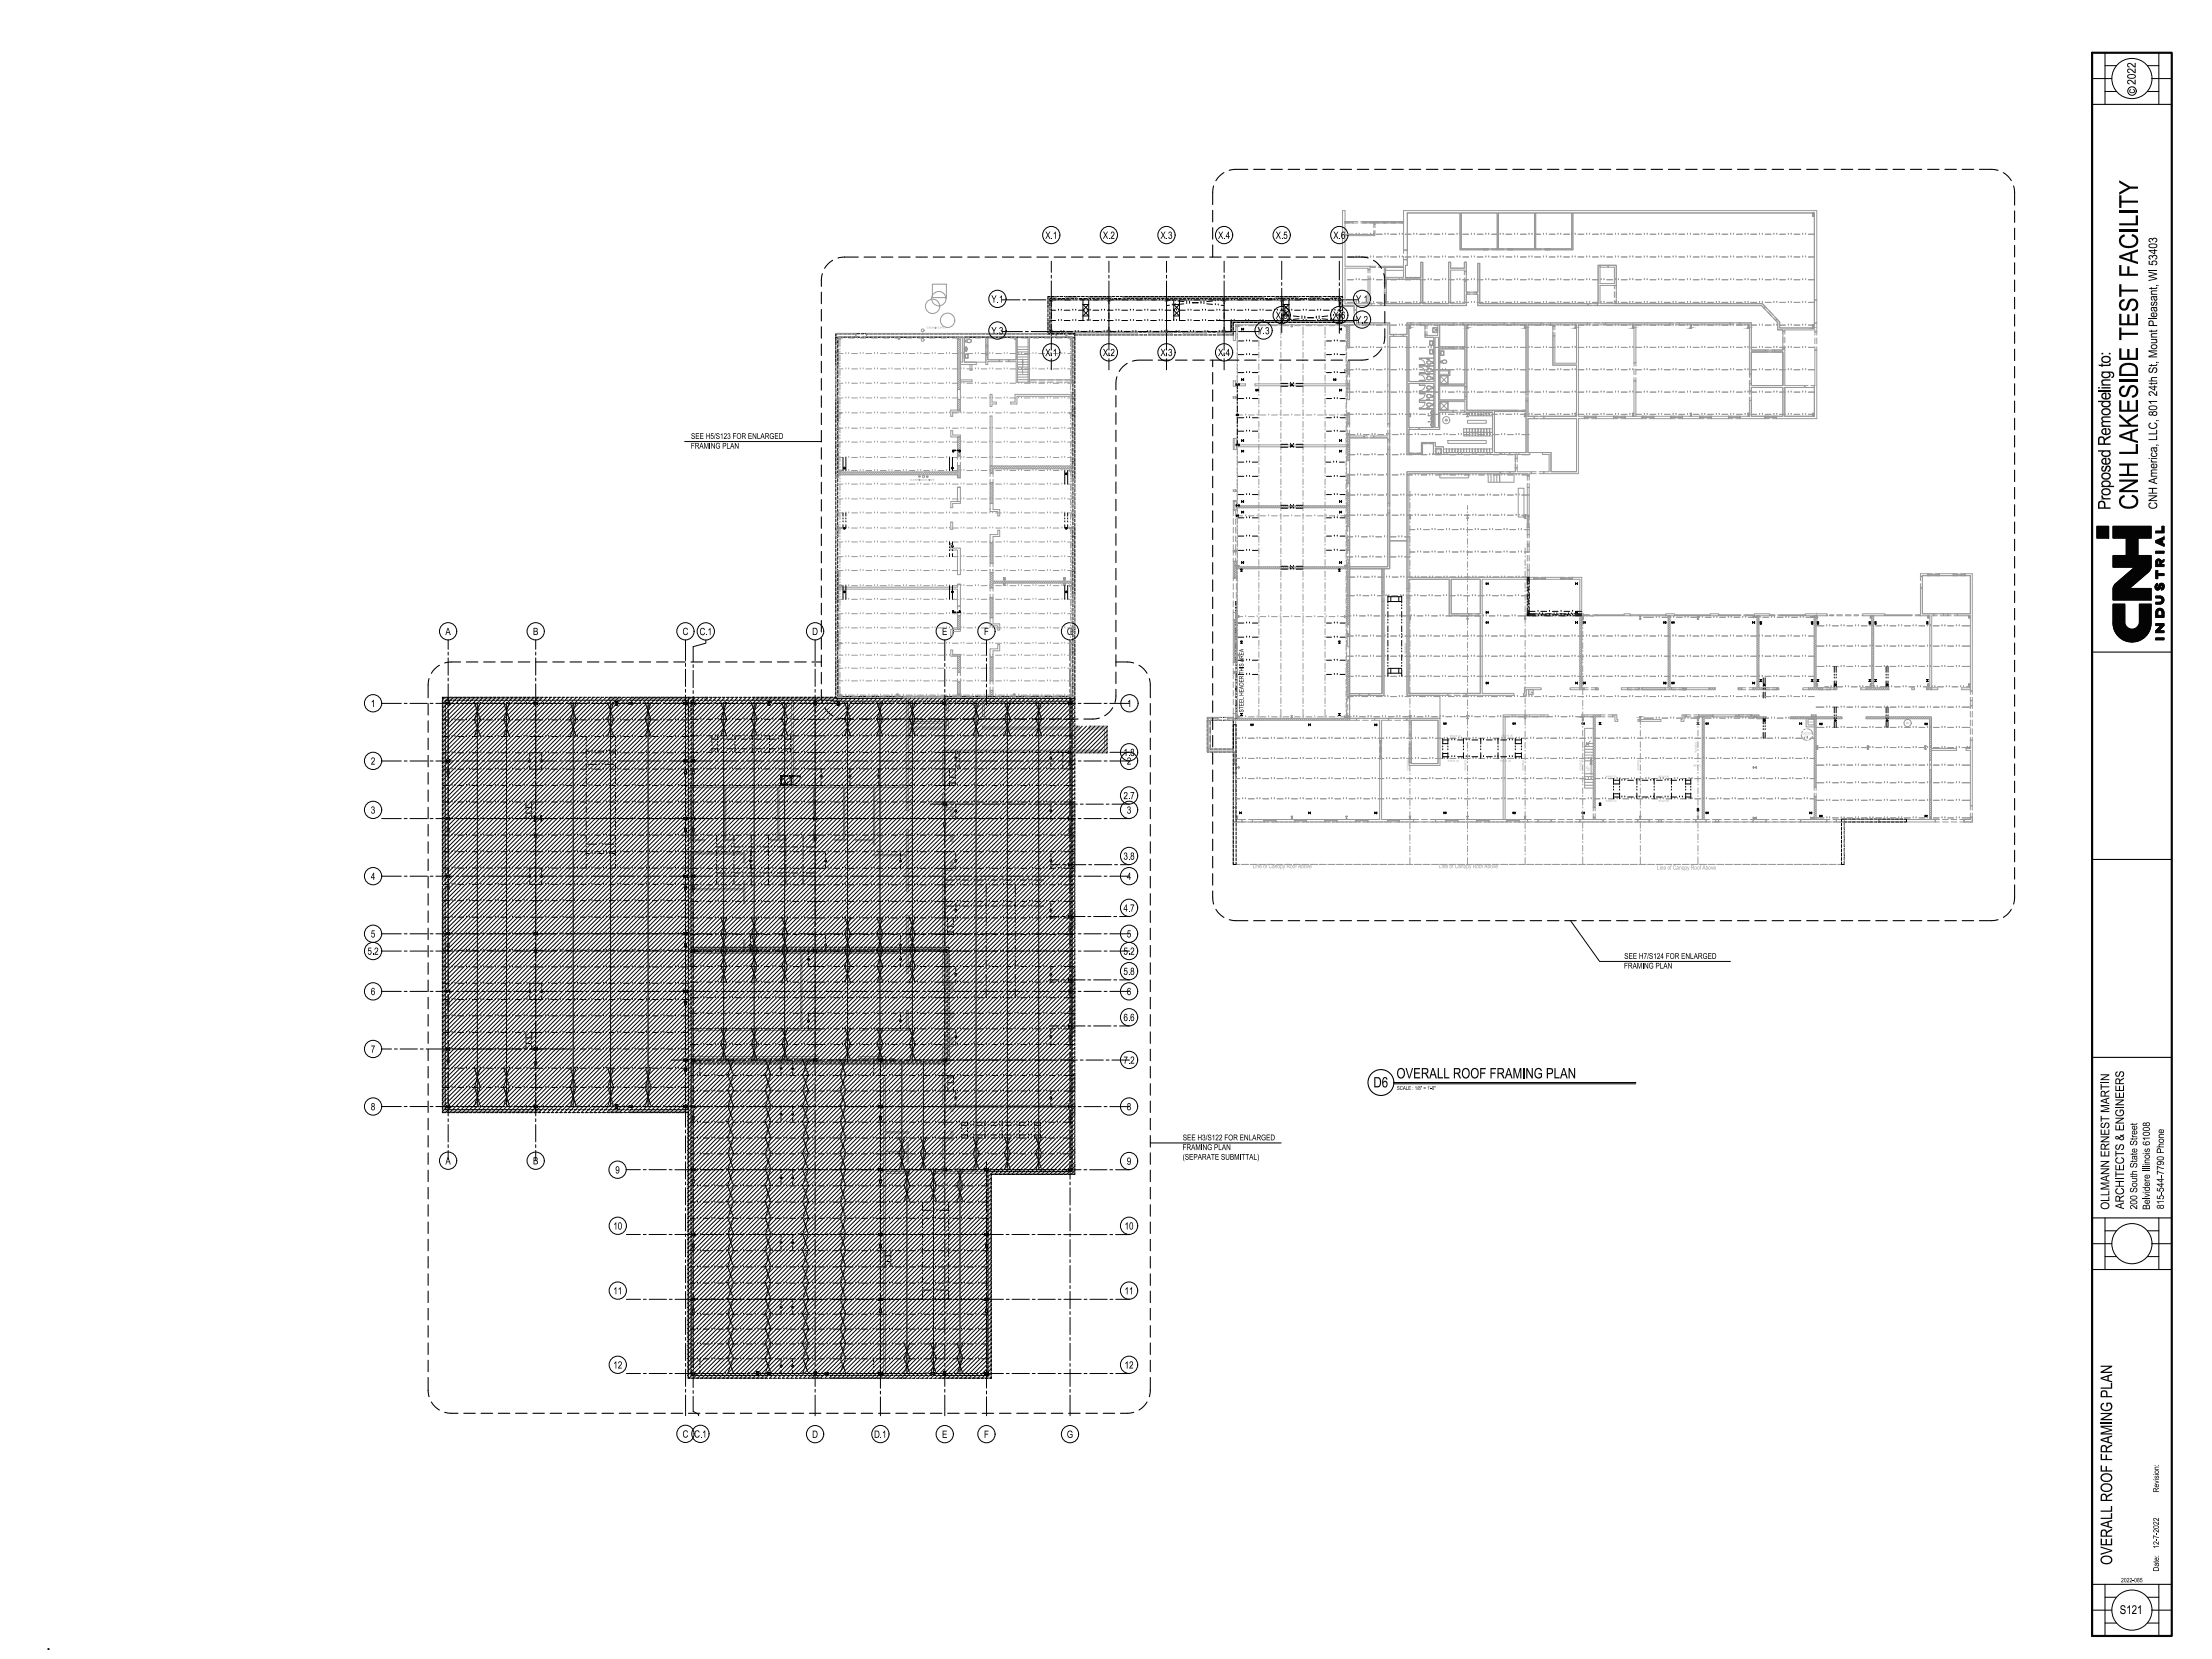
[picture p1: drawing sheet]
<svg xmlns="http://www.w3.org/2000/svg" width="1219mm" height="914mm" viewBox="0 0 1219 914" stroke-linecap="round" stroke-linejoin="round" font-family="sans-serif">
<defs><g id="words">
<text font-size="16.1" x="1178" y="281" transform="rotate(-90 1178 281)">CNH LAKESIDE TEST FACILITY</text>
<text font-size="10.8" x="1163" y="281" transform="rotate(-90 1163 281)">Proposed Remodeling to:</text>
<g font-size="9.9">
<text x="1164" y="863" transform="rotate(-90 1164 863)">OVERALL ROOF FRAMING PLAN</text>
<text x="25" y="909">.</text>
</g>
<g font-size="8.9">
<text x="757" y="599">D6</text>
<text x="770" y="594">OVERALL ROOF FRAMING PLAN</text>
</g>
<text font-size="7.5" x="1168" y="890">S121</text>
<g font-size="7.4">
<text x="1189" y="281" transform="rotate(-90 1189 281)">CNHAmerica, LLC, 801 24th St, Mount Pleasant, WI 53403</text>
<text x="1163" y="667" transform="rotate(-90 1163 667)">OLLMANN ERNEST MARTIN</text>
<text x="1171" y="666" transform="rotate(-90 1171 666)">ARCHITECTS &amp; ENGINEERS</text>
</g>
<text font-size="6.6" x="1177" y="52" transform="rotate(-90 1177 52)">c 2022</text>
<g font-size="6.2">
<text x="576" y="132">X.1</text>
<text x="608" y="132">X.2</text>
<text x="640" y="132">X.3</text>
<text x="671" y="132">X.4</text>
<text x="703" y="132">X.5</text>
<text x="735" y="132">X.6</text>
<text x="546" y="167">Y.1</text>
<text x="703" y="176">X.5</text>
<text x="735" y="176">X.6</text>
<text x="546" y="184">Y.3</text>
<text x="693" y="184">Y.3</text>
<text x="576" y="196">X.1</text>
<text x="608" y="196">X.2</text>
<text x="640" y="196">X.3</text>
<text x="671" y="196">X.4</text>
<text x="245" y="350">A</text>
<text x="294" y="350">B</text>
<text x="376" y="350">C</text>
<text x="386" y="350">C.1</text>
<text x="448" y="350">D</text>
<text x="542" y="350">F</text>
<text x="204" y="390">1</text>
<text x="621" y="390">1</text>
<text x="619" y="417">1.8</text>
<text x="204" y="421">2</text>
<text x="621" y="421">2</text>
<text x="619" y="440">2.7</text>
<text x="204" y="448">3</text>
<text x="621" y="448">3</text>
<text x="619" y="474">3.8</text>
<text x="204" y="485">4</text>
<text x="621" y="485">4</text>
<text x="619" y="502">4.7</text>
<text x="204" y="517">5</text>
<text x="621" y="517">5</text>
<text x="203" y="526">5.2</text>
<text x="619" y="526">5.2</text>
<text x="619" y="537">5.8</text>
<text x="204" y="548">6</text>
<text x="621" y="548">6</text>
<text x="619" y="563">6.6</text>
<text x="204" y="580">7</text>
<text x="619" y="586">7.2</text>
<text x="204" y="612">8</text>
<text x="621" y="612">8</text>
<text x="245" y="642">A</text>
<text x="294" y="642">B</text>
<text x="621" y="642">9</text>
<text x="339" y="647">9</text>
<text x="1178" y="667" transform="rotate(-90 1178 667)">200 South State Street</text>
<text x="1185" y="667" transform="rotate(-90 1185 667)">Belvidere Illinois 61008</text>
<text x="1193" y="666" transform="rotate(-90 1193 666)">815-544-7790 Phone</text>
<text x="338" y="678">10</text>
<text x="620" y="678">10</text>
<text x="338" y="713">11</text>
<text x="620" y="713">11</text>
<text x="338" y="754">12</text>
<text x="620" y="754">12</text>
<text x="376" y="792">C C.1</text>
<text x="448" y="793">D</text>
<text x="482" y="792">D.1</text>
<text x="519" y="793">E</text>
<text x="542" y="793">F</text>
<text x="588" y="793">G</text>
</g>
<g font-size="6.2" fill="#999">
<text x="747" y="167">Y.1</text>
<text x="747" y="178">Y.2</text>
<text x="519" y="350">E</text>
<text x="588" y="350">G</text>
</g>
<g font-size="5">
<text x="381" y="242">SEE H5/S123 FOR ENLARGED</text>
<text x="381" y="247">FRAMING PLAN</text>
<text x="895" y="534">FRAMING PLAN</text>
<text x="895" y="529">SEE H7/S124 FOR ENLARGED</text>
<text x="652" y="629">SEE H3/S122 FOR ENLARGED</text>
<text x="652" y="634">FRAMING PLAN</text>
<text x="652" y="639">(SEPARATE SUBMITTAL)</text>
<text x="1190" y="823" transform="rotate(-90 1190 823)">Revision:</text>
<text x="1190" y="866" transform="rotate(-90 1190 866)">Date: 12-7-2022</text>
</g>
<g font-size="3.7">
<text x="685" y="393" transform="rotate(-90 685 393)">STEEL HEADER THIS AREA</text>
<text x="1169" y="872">2022-085</text>
</g>
<g font-size="3.7" fill="#999">
<text x="690" y="479">Line of Canopy Roof Above</text>
<text x="793" y="479">Line of Canopy Roof Above</text>
<text x="913" y="479">Line of Canopy Roof Above</text>
</g>
<text font-size="3.3" x="770" y="601">SCALE : 1/8&quot; = 1'-0&quot;</text>
<text font-size="2.5" fill="#999" x="876" y="425" transform="rotate(-90 876 425)">UP</text>
<g font-size="1.7" fill="#999">
<text x="511" y="181">GAS MAIN SUPPLY</text>
<text x="563" y="203" transform="rotate(-90 563 203)">UP</text>
<text x="792" y="249">D.F.</text>
<text x="502" y="265">OLD SPRINKLER RISER</text>
<text x="775" y="360" transform="rotate(-90 775 360)">W21x55 (X)</text>
<text x="843" y="382">W.F.</text>
<text x="997" y="399">PUMP</text>
<text x="1051" y="399">MH</text>
<text x="799" y="406">W10x15 (X)</text>
<text x="828" y="406">W10x15 (X)</text>
<text x="993" y="405">EJECTOR</text>
<text x="995" y="407">PIT</text>
<text x="798" y="420">W10x15 (X)</text>
<text x="827" y="420">W10x15 (X)</text>
<text x="935" y="415" transform="rotate(-90 935 415)">W21x55 (X)</text>
<text x="776" y="425" transform="rotate(-90 776 425)">W21x55 (X)</text>
<text x="808" y="425" transform="rotate(-90 808 425)">W21x55 (X)</text>
<text x="840" y="425" transform="rotate(-90 840 425)">W21x55 (X)</text>
<text x="872" y="425" transform="rotate(-90 872 425)">W21x55 (X)</text>
<text x="903" y="425" transform="rotate(-90 903 425)">W21x55 (X)</text>
<text x="933" y="422">HR &amp; TL</text>
<text x="885" y="429">W10x21 (X)</text>
<text x="914" y="429">W10x21 (X)</text>
<text x="885" y="442">W10x21 (X)</text>
<text x="914" y="442">W10x21 (X)</text>
</g>
</g></defs>
<g fill="none" stroke="#999" stroke-width=".55">
<path d="M740 116h1v13h16M774 116v22h2v-21h224M741 122v1M757 129h1v1h-17v17h14v2h-1v-1h-13M805 137h13v1h-13M846 137h-12v1h12M514 157h8v7h-8zM774 143v4h-11v2M774 147v6h-11v3h1v-2h19v13h-19v-6h-1v6h-2v1h47v-13h-1v12h-7v-18h7v1h1v-5h-1v3h-7v-3h-2v22h-14v-22h-1v8M776 146h-1v7M815 145h1v22h59v1h-60v-6h-1v-1h1zM881 146v22h90"/>
<path d="M882 157v10h89l2 2M882 146v10M886 146h5v11M886 147h4v9M578 176v8M579 165v5M579 176v8M580 166v4M580 176v6M580 165h2M582 163h-4v7M582 164h-4v6"/>
<path d="M587 165h7M587 163h6M587 164h6M600 165h10M600 163h13M600 164h13M612 165h1M619 165h23M619 163h78M619 164h78M644 165h30M676 165h21"/>
<path d="M680 178h66M703 165h3M703 163h13M703 164h13M707 165h9M722 165h6M722 163h6M722 164h6M734 165h3M734 163h6M734 164h6M754 167v-13h1v13"/>
<path d="M776 178h2v1M785 179h-2v-1h18v1h-8v12h8v1h-8v28M787 179h5v6h-5M849 178h-15v1h7v37h1v-37M855 178h20v1M856 180h1M901 179h-16v-1h35v1M926 178h28v1h-28zM979 177v-1l2 1v4h19v-3h1v5M980 178v4h3h1h16M1000 165h1M461 194h1v7h-1z"/>
<path d="M461 184h11v2h-10v3h-1zM528 186h.1M529 186l-1 1M529 187l-1 1M529 188l-1 1M529 189l-1 2M529 190l-1 2M529 191l-1 2M529 192l-1 2M529 193l-1 2M529 195l-1 1M529 196l-1 1"/>
<path d="M529 197l-1 1M529 198l-1 2M529 199l-1 2M531 186h12v4h1v-4h16v12h-4v1h4v12h7v-25h15v-2h-104v2h50v29h1M531 200h7M544 199h7v-1h-7v-2h-1v4M561 198h6M561 191h6M561 193h6M561 194h6M561 195h6M561 197h6"/>
<path d="M561 200h6M766 184h2v1h-2v49M776 184h-3v1h3v65M785 185v1h5v24h-13M791 186h2v50h-2zM984 192h-1v1h-5v1h5v19h-18v-2M529 213l-1 1M529 214l-1 1M529 201h9M529 200l-1 2M529 201l-1 2M529 202l-1 2"/>
<path d="M529 204l-1 1M529 205l-1 1M529 206l-1 1M529 207l-1 1M529 208l-1 2M529 209l-1 2M529 210l-1 2M529 211l-1 2M547 217v5M561 211v-25h6v25M561 201h6M561 202h6"/>
<path d="M561 204h6M561 205h6M561 207h6M561 208h6M561 209h6M564 200v6M591 211h1h-1M591 216h1v4h-1zM591 211v-25h-3v-2h4v27M680 219h1M681 212h5v1h-5M743 212h-51v1h51"/>
<path d="M743 212l1-1h-1v3M743 206h1M744 212l-1 1M744 213l-1 1M807 212v-20h-1v-1h1v-12h-1v-1h23v1h-21v34M807 213h.1M807 218v2M808 218v8h16v23h3v1h-32v-3h-4v3h-1v-5M857 200v-15h-1v16M964 206v-27h-5v-1h6v15h8v1h-8v12M964 211v4M965 214h18v15h-4"/>
<path d="M984 213h11v1h-11v15M1000 213v16M1001 213v18M461 220h1v10h-1zM528 226v-6h1v6M528 220v1M529 220l-1 2M529 223l-1 1M529 221l-1 2M529 224l-1 1M529 225l-1 1M547 223v1h-1"/>
<path d="M591 225h1v4h-1zM743 234h1M743 228v6M743 239h.1M743 228h.1M744 234h.1M744 239h-1v15M744 239l-1 1M744 228l-1 1M744 229l-1 1M744 230l-1 1M744 231l-1 1"/>
<path d="M744 233l-1 1M766 239v3h-1M793 221v5h8v1h-8v10h-11v-1h8v-25h-13v39M807 221v6h16v22h-27v-3h-5v-2M841 221h1M842 229h4v2h-4M851 229v2M911 229h10M927 229h10M943 229h10M959 229h5M965 229h8"/>
<path d="M461 252h1v10h-1zM528 241v10M528 257h.1M528 241h.1M529 257l-1 1M529 241l-1 1M529 259l-3 3M529 246l-1 2M529 248l-1 2M529 251h.1M529 257l-1 2M529 260l-2 2"/>
<path d="M529 242l-1 1M529 243l-1 1M529 244l-1 2M529 245l-1 2M529 247l-1 2M529 250l-1 1M529 241v10h-1M546 257h45v-3h1v10h-1v-6h-44v3M546 258l1-1v-28h-1v32h1M547 260l-1 1M548 257l-2 2M549 257l-3 3"/>
<path d="M550 257l-1 1M551 257l-1 1M552 257l-1 1M553 257l-1 1M555 257l-2 1M556 257l-2 1M557 257l-2 1M558 257l-2 1M559 257l-2 1M560 257l-1 1M561 257l-1 1M562 257l-1 1"/>
<path d="M564 257l-2 1M565 257l-2 1M566 257l-2 1M567 257l-2 1M568 257l-1 1M569 257l-1 1M570 257l-1 1M571 257l-1 1M573 257l-2 1M574 257l-2 1M575 257l-2 1M576 257l-2 1"/>
<path d="M577 257l-2 1M578 257l-1 1M579 257l-1 1M580 257l-1 1M582 257l-2 1M583 257l-2 1M584 257l-2 1M585 257l-2 1M586 257l-2 1M587 257l-1 1M588 257l-1 1M589 257l-1 1"/>
<path d="M591 257l-2 1M591 258h-1M744 245l-1 1M744 246l-1 1M744 247l-1 1M744 248l-1 1M744 249l-1 1M744 250l-1 2M744 252l-1 1M744 253l-1 1M744 254h.1M744 240l-1 1"/>
<path d="M744 242l-1 1M744 243l-1 1M744 244l-1 1M784 245v5M784 244h-1v6M792 250h2M792 247h2v3h-2zM835 258v2h-3v1h10M836 258v2h8v1M841 249h-9v1h3v3M843 250h-7v3M850 250h4"/>
<path d="M462 262h66v1l1-1M462 260h66v-3h1v6M463 260h-1M464 260l-2 2M465 260l-2 2M466 260l-2 2M467 260l-2 2M468 260l-1 2M469 260l-1 2M470 260l-1 2M472 260l-2 2M473 260l-2 2"/>
<path d="M474 260l-2 2M475 260l-2 2M476 260l-2 2M477 260l-1 2M478 260l-1 2M479 260l-1 2M481 260l-2 2M482 260l-2 2M483 260l-2 2M484 260l-2 2M485 260l-2 2M486 260l-1 2"/>
<path d="M487 260l-1 2M488 260l-1 2M490 260l-2 2M491 260l-2 2M492 260l-2 2M493 260l-2 2M494 260l-2 2M495 260l-1 2M496 260l-1 2M497 260l-1 2M499 260l-2 2M500 260l-2 2"/>
<path d="M501 260l-2 2M502 260l-2 2M503 260l-2 2M504 260l-1 2M505 260l-1 2M506 260l-1 2M507 260l-1 2M509 260l-2 2M510 260l-2 2M511 260l-2 2M512 260l-2 2M513 260l-1 2"/>
<path d="M514 260l-1 2M515 260l-1 2M517 260l-2 2M518 260l-2 2M519 260l-2 2M520 260l-2 2M521 260l-2 2M522 260l-1 2M523 260l-1 2M524 260l-1 2M525 260l-1 2M527 260l-2 2"/>
<path d="M529 261l-1 1M529 263h.1M546 277v-11h1v11M546 266v1M547 266l-1 2M547 267l-1 2M547 269l-1 1M547 270l-1 1M547 271l-1 1M547 272l-1 2M547 273l-1 2M547 274l-1 2"/>
<path d="M547 275l-1 2M547 276l-1 1M547 261h.1M681 280h62v10M743 272v7h-62M743 261v5M743 261v1M744 262l-1 1M744 263l-1 1M744 264l-1 1M744 265l-1 1M744 266h.1"/>
<path d="M744 272l-1 1M744 273l-1 1M744 274l-1 1M744 275l-1 1M744 276l-1 1M744 277l-1 2M744 279h.1M765 277v-29h1v29M794 261h15v2h-15zM820 261v5h7v-5M822 261v5M823 261v5"/>
<path d="M825 261v5M827 260v1M837 269h3v16h-3zM842 262h1M854 260h-3v1h19M461 290v2M462 290v2M546 282h4v2M546 299v11h1v-11M546 299h.1M547 299l-1 1M550 292v3h-4"/>
<path d="M551 281v3M591 285v-2h1v2M591 290v6h1v-6M765 283v22M766 283v16M766 300v5M842 300h1v1h-1zM842 284v-15h1v15M842 291v1M843 291v4h-1M461 315v16h1v-16M546 316h.1"/>
<path d="M547 300l-1 2M547 301l-1 2M547 302l-1 2M547 303l-1 2M547 305l-1 1M547 306l-1 1M547 307l-1 1M547 308l-1 1M547 309l-1 1M547 310h.1M547 316l-1 1M547 317l-1 1"/>
<path d="M547 318l-1 2M547 319l-1 2M681 313h62M681 312h62M743 310v34M744 310v34M842 318v-4h1v4M845 318v1M852 318v1M860 318v1M867 318v1M1059 316h4"/>
<path d="M1060 317h3M1069 316h8M1069 317h8M1083 316h4M1083 317h3M462 325h66M462 324h66M528 339v1M529 339l-1 2M546 329v1M547 329l-1 2M547 320v-4h-1v8"/>
<path d="M547 320l-1 2M547 322l-1 2M547 324h.1M547 330l-1 2M547 333l-1 1M547 336l-1 2M547 338l-1 2M547 331l-1 2M547 334l-1 1M547 335l-1 1M547 337l-1 2M547 339l-1 1"/>
<path d="M548 320l-2 3M549 320l-1 1M551 320l-1 1M552 320l-1 1M553 320l-1 1M554 320l-1 1M555 320l-1 1M556 320l-1 1M557 320l-1 1M558 320l-1 1M560 320l-1 1M561 320l-1 1"/>
<path d="M562 320l-1 1M563 320l-1 1M564 320l-1 1M565 320l-1 1M566 320l-1 1M567 320l-1 1M569 320l-2 1M570 320l-1 1M571 320l-1 1M572 320l-1 1M573 320l-1 1M574 320l-1 1"/>
<path d="M575 320l-1 1M576 320l-1 1M578 320l-2 1M579 320l-1 1M580 320l-1 1M581 320l-1 1M582 320l-1 1M583 320l-1 1M584 320l-1 1M585 320l-1 1M587 320l-2 1M588 320l-1 1"/>
<path d="M589 320l-1 1M590 320l-1 1M591 320v-5h1v12h-1v-6h-44v3h-1M591 321h-1M776 324h1M810 338v1M816 338h-1v1h1M920 339l-1 1M920 340l-1 1M1032 339v1M1066 338v1M1071 338h3v1h-3z"/>
<path d="M1086 338h-7v1h7M461 358v-8h1v8M528 347v-8h1v8M529 342l-1 1M529 344l-1 1M529 346l-1 1M529 340l-1 2M529 343l-1 1M529 345l-1 2M546 340v-11h1v11M591 354v5h1v-5M680 342h1"/>
<path d="M920 341l-1 1M920 342l-1 1M920 343l-1 1M920 344l-1 1M920 346l-1 1M920 347l-1 1M920 348l-1 1M920 349l-1 1M920 350l-1 1M920 351l-1 1M920 352l-1 1M920 353l-1 1"/>
<path d="M920 355l-1 1M920 356l-1 1M920 357l-1 1M920 358l-1 1M920 359l-1 1M1033 340l-1 1M1033 341l-1 1M1033 342l-1 1M1033 343l-1 1M1033 345l-1 1M1033 346l-1 1M1033 347l-1 1"/>
<path d="M1033 348l-1 1M1033 349l-1 1M1033 350l-1 1M1033 351l-1 1M1033 352l-1 1M1033 353l-1 2M1033 355l-1 1M1033 356l-1 1M1033 357l-1 1M1033 358l-1 1M1033 359l-1 1M461 364v21"/>
<path d="M462 364v20h36v1M528 362v9h1v-9l-1 1M528 376h1v8h6v1h-15v-1h8zM528 362h.1M529 376l-1 1M529 363l-1 2M529 365l-1 2M529 367l-1 2M529 376l-1 2M529 379l-1 1M529 364l-1 2M529 366l-1 2"/>
<path d="M529 369l-1 1M529 370l-1 1M529 378l-1 1M529 380l-1 1M546 362v13h1v-13M546 362h.1M547 362l-1 1M547 363l-1 1M547 364l-1 2M547 365l-1 2M547 366l-1 2M547 367l-1 2"/>
<path d="M547 369l-1 1M547 370l-1 1M547 371l-1 1M547 372l-1 1M547 373l-1 2M547 374l-1 1M840 379h9v1h-8M871 379h-6v1h8v-1M879 379h2v1h-2zM880 379l-1 1M881 379l-1 1M897 379h-3v1"/>
<path d="M903 379h16M920 379h1v1h-3M920 360l-1 1M920 361l-1 1M920 362l-1 1M920 364l-1 1M920 365l-1 1M920 366l-1 1M920 367l-1 1M920 368l-1 1M920 369l-1 1M920 370l-1 1"/>
<path d="M920 371l-1 1M920 372l-1 2M920 374l-1 1M920 375l-1 1M920 376l-1 1M920 377l-1 1M920 378l-1 1M921 379l-1 1M921 380h.1M928 379h1v1h-1h1h-1zM928 379h.1M929 379l-1 1"/>
<path d="M929 379v1M943 379l-1 1M944 379l-1 1M945 379l-1 1M945 379h-3v1M945 379v1h-3M958 379h2v1h-2zM959 379l-1 1M960 379l-1 1M968 379h-2v1M969 379h4M1030 379l-1 1"/>
<path d="M1031 379l-1 1M1033 379h8M1033 360l-1 1M1033 361l-1 1M1033 362l-1 2M1033 364l-1 1M1033 365l-1 1M1033 366l-1 1M1033 367l-1 1M1033 368l-1 1M1033 369l-1 1M1033 370l-1 1"/>
<path d="M1033 371l-1 1M1033 373l-1 1M1033 374l-1 1M1033 375l-1 1M1033 376l-1 1M1033 377l-1 1M1033 378l-2 2M1033 379l-1 1M1034 379l-1 1M1035 379l-1 1M1036 379l-1 1M1037 379l-1 1"/>
<path d="M1039 379l-2 1M1040 379l-1 1M1041 379l-1 1M1041 380h.1M1062 379v1h6M529 381l-1 1M529 382l-1 2M529 383v1M540 384h51v-6h1v7h-52M546 384v-3h1v3M547 381h-1M547 381l-1 1"/>
<path d="M547 382l-1 2M547 383v1M680 393h1M758 396h7v1h-4M775 396v1M777 382v-52h-1v53M798 382v1M816 382h-8v1h26M840 383h1M872 394h10v1h-3v50h-1M878 395v50M879 394l-1 1"/>
<path d="M879 396l-1 1M879 397l-1 1M879 398l-1 1M879 399l-1 1M880 394l-2 2M881 394l-1 1M882 394l-1 1M889 394v1M929 380h.1M937 394l-1 1M938 394l-1 1M939 395h5"/>
<path d="M939 394l-1 1M941 394l-2 1M942 394l-1 1M943 394l-1 1M944 394l-1 1M944 394h13v1h-13zM944 395h.1M957 394v1M958 394l-1 1M958 394v1h-1M965 394v1l1-1M967 394l-1 1"/>
<path d="M968 395v1h5v-1h-4M969 394l-1 1M969 380h4M970 395l-1 1M971 395l-1 1M972 395l-1 1M973 395l-1 1M973 396h.1M997 380h8M1029 380h12M1081 380h5M873 413h5"/>
<path d="M873 415h5M873 416h5M873 418h5M875 410h3M877 408l-2 2-1-1 2 2-2-1h1l-2 2M879 400l-1 1h-5v33h5M879 401l-1 1M879 403l-1 1M879 404l-1 1M879 405l-1 1M879 406l-1 1M879 407l-1 1"/>
<path d="M879 408l-1 1M879 409l-1 1M879 410l-1 1h-5M879 412l-1 1M879 413l-1 1M879 414l-1 1M879 415l-1 1M879 416l-1 1M879 417l-1 1M879 418l-1 1h-5M879 419l-1 1M873 426h5"/>
<path d="M873 428h5M873 430h5M873 431h5M877 421v6M879 429l-1 2M879 420l-1 2M879 422l-1 1M879 432l-1 1h-5M879 423l-1 1M879 424l-1 1M879 425l-1 1M879 426l-1 1"/>
<path d="M879 427l-1 1M879 428l-1 1M879 431l-1 1M879 433l-1 1M879 434l-1 1M879 435l-1 1M879 436l-1 1M879 437l-1 1M879 438l-1 2M879 440l-1 1M1001 439l-1 1M690 453h7"/>
<path d="M703 453h10M720 453h10M737 453h10M754 453h11M779 452v1h-8M791 452v1h6M803 453h11M808 452h6M837 452h5v1h-5M848 452v1h7v-1h-1M871 452v1h13v-1h-5M878 451h1"/>
<path d="M879 445h.1M879 443l-1 1M879 444l-1 1M879 441l-1 1M879 442l-1 1M903 452v1h6v-1M935 452v1h5v-1M946 452h1v1h-1zM946 452h1M946 453h1M966 452v1h7v-1M993 452h14v1h-14z"/>
<path d="M1001 440l-1 1M1001 441l-1 1M1001 442l-1 1M1001 444l-1 1M1001 445l-1 1M1001 446l-1 1M1001 447l-1 1M1001 448l-1 1M1001 449l-1 1M1001 450l-1 1M1001 451v1M1012 452v1"/>
<path d="M1017 452v1M1036 452v1M1067 452v1M1083 452v1M1086 450h1"/>
<circle cx="514" cy="169" r="4"/>
<circle cx="517" cy="165" r="4"/>
<circle cx="522" cy="177" r="4"/>
<circle cx="509" cy="187" r=".8"/>
<circle cx="509" cy="182" r=".8"/>
<circle cx="507" cy="263" r=".4"/>
<circle cx="509" cy="263" r=".6"/>
<circle cx="511" cy="263" r=".5"/>
</g>
<g fill="none" stroke="#000" stroke-width=".55">
<path d="M579 144v6M579 152v1M579 155v9M552 165h10M564 165h1M567 165h9M578 165h2M579 166v2M579 169v10M581 165h10M592 165h2M596 165h9"/>
<path d="M607 165h1M610 165h9M621 165h1M624 165h10M635 165h2M638 165h10M649 165h2M653 165h9M664 165h1M667 165h9M678 165h2M681 165h10"/>
<path d="M692 165h2M695 165h10M707 165h1M710 165h9M721 165h2M724 165h10M735 165h2M738 165h10M579 180v2M579 183v10M579 198v6"/>
</g>
<g fill="#999" stroke="#999" stroke-width=".55">
<path d="M564 199v1h-1z"/>
<path d="M877 418v3h-1z"/>
<path d="M586 319h1zM586 320l1-1z"/>
<path d="M586 319h1zM586 319h1z"/>
<path d="M587 319v1zM587 319v1z"/>
<path d="M553 319h1zM553 320l1-1z"/>
<path d="M553 319h1zM553 319h1z"/>
<path d="M554 319v1zM554 319v1z"/>
<path d="M586 323h1zM586 323h1z"/>
<path d="M586 322h1zM586 322h1z"/>
<path d="M587 322v1zM587 322v1z"/>
<path d="M553 323h1zM553 323h1z"/>
<path d="M553 322h1zM553 322h1z"/>
<path d="M554 322v1zM554 322v1z"/>
<path d="M841 228v2zM841 228v2z"/>
<path d="M840 229h1zM840 230l1-1z"/>
<path d="M840 228h1zM840 228h1z"/>
<path d="M841 339v2zM841 339v2z"/>
<path d="M840 341h1zM840 341h1z"/>
<path d="M840 339h1zM840 340l1-1z"/>
<path d="M682 450v2zM682 450v2z"/>
<path d="M681 452h1zM681 452h1z"/>
<path d="M681 450h1zM681 450h1z"/>
</g>
<circle cx="1000" cy="214" r=".2" fill="#999"/>
<g fill="none" stroke="#999" stroke-width=".55">
<path d="M740 116v52M774 116h227v49M1000 117v48M757 129h.1M741 148v19h13M774 143h2v3M774 147h-10v2h-1M881 146h1M882 157h9M882 156h8M886 146v1M680 178v10"/>
<path d="M744 179l-1 1M744 180l-1 1M748 178h18v6M776 178v6M778 179h-1v31M849 178v1h-7M855 178v1h1v1M857 180v-1h12v21h-12M875 179h-5v50h3M901 179v21M920 179h-18v21M971 168l1 2 1-1"/>
<path d="M979 177l1 1M461 184v5M681 188v-9h62v13M743 199v7M744 199l-1 1M744 192v-13h21v55M744 199v7M744 181l-1 1M744 182l-1 1M744 183l-1 1M744 184l-1 1M744 185l-1 1"/>
<path d="M744 187l-1 1M744 188l-1 1M744 189l-1 1M744 190l-1 1M744 191l-1 1M744 200l-1 1M680 219h.1M681 210v3M681 219h.1M744 211v3h-1M744 201l-1 1M744 202l-1 1"/>
<path d="M744 203l-1 1M744 204l-1 2M744 206h-1M856 201h13v28h-18M901 210v19h-5M902 210v19M743 228h1v6M744 239v1h8v1h-8v13h-1M765 239v1h-8v1h8v1M841 221v5M841 227v22M842 221v8"/>
<path d="M842 231v18h1M851 231h18v29h-14v-11h-5M873 231h-3v30M880 229h9M880 231h9M896 231h9M911 231h10M927 231h10M943 231h10M959 231h14M979 231h22M984 229h16"/>
<path d="M777 250h-1M783 250h1M784 244v1M791 244h-1v1M835 253h1M835 258h1M854 250v10M743 261h1v5M744 272v18M827 260h-51v39M827 261h-50v31M842 261v1"/>
<path d="M844 261h-1v1M776 300v24M777 293v25h65M842 293v2M842 319h-25v19M843 318h2M843 319h2M852 318h8M852 319h8M867 318h5v20M867 319h4v61M1059 316v2"/>
<path d="M1060 317v1M1086 317v21M1087 316v65h-1v-42M762 332h1v51h-8v-1h7zM777 324v-5h22v20h11M810 338h-10v-19h16v19M816 339v43M817 339v43h17M872 339v40h1M919 339v40M920 339v40M968 339v40"/>
<path d="M969 339v40M1001 339v40h4M1032 339v40h-3M1033 339v40M1059 324v15h5v40M1060 324v14h6M1066 339h-1v41M743 349v2h1v-2M743 364h1v18h5v1h-5v2h-1zM840 379v3M997 379h3M1062 379h3"/>
<path d="M680 396h68v1h-68M680 396v1M681 396v-3h-1v21M681 397v17M682 396l-2 1M683 396l-1 1M684 396l-1 1M685 396l-1 1M686 396l-1 1M687 396l-1 1M688 396l-1 1M689 396l-1 1"/>
<path d="M690 396l-1 1M692 396l-1 1M693 396l-1 1M694 396l-1 1M695 396l-1 1M696 396l-1 1M697 396l-1 1M698 396l-1 1M699 396l-1 1M701 396l-1 1M702 396l-1 1M703 396l-1 1"/>
<path d="M704 396l-1 1M705 396l-1 1M706 396l-1 1M707 396l-1 1M708 396l-1 1M710 396l-1 1M711 396l-1 1M712 396l-1 1M713 396l-1 1M714 396l-1 1M715 396l-1 1M716 396l-1 1"/>
<path d="M717 396l-1 1M719 396l-1 1M720 396l-1 1M721 396l-1 1M722 396l-1 1M723 396l-1 1M724 396l-1 1M725 396l-1 1M726 396l-1 1M728 396l-2 1M729 396l-1 1M730 396l-1 1"/>
<path d="M731 396l-1 1M732 396l-1 1M733 396l-1 1M734 396l-1 1M735 396l-1 1M737 396l-2 1M738 396l-1 1M739 396l-1 1M740 396l-1 1M741 396l-1 1M742 396l-1 1M743 396v-1h1v2"/>
<path d="M743 396l-1 1M744 396l-1 1M758 396v1h2v11M761 397v11M775 397h2v8M775 396h19v26h-17M776 383h22M777 382h21M841 380v3M872 394v1h6M879 380h2M889 394h1"/>
<path d="M889 395h1M894 380h3M903 380h15M928 395h1M929 394v1M929 395h.1M936 395h2v57h-3M938 395h.1M939 395v57h1M939 395l-1 1M939 396l-1 1M939 397l-1 2"/>
<path d="M939 399l-1 1M939 400l-1 1M965 394h4M965 395h3M966 380h3M987 395h11M987 396h11M988 395l-1 1M989 395l-1 1M990 395l-1 1M991 395l-1 1M992 395l-1 1"/>
<path d="M993 395l-1 1M994 395l-1 1M996 395l-1 1M997 395l-1 1M998 395l-1 1M998 394h3M999 394l-1 1M1000 396v38M1000 394l-2 2M1001 394l-2 2M1001 395l-1 1M1001 396l-1 1"/>
<path d="M1001 398l-1 1M1001 399l-1 1M1001 400l-1 1M1001 396v38M1086 386h1v3h-1zM760 418v34h-6M761 418v34h4M777 410v2M778 405v-8h15v24h-15v-1M778 410v2M939 401l-1 1M939 402l-1 1"/>
<path d="M939 403l-1 1M939 404l-1 1M939 405l-1 1M939 406l-1 2M939 408l-1 1M939 409l-1 1M939 410l-1 1M939 411l-1 1M939 412l-1 1M939 413l-1 1M939 414l-1 1M939 415l-1 2"/>
<path d="M939 417l-1 1M939 418l-1 1M939 419l-1 1M939 420l-1 1M1001 401l-1 1M1001 402l-1 1M1001 403l-1 1M1001 404l-1 1M1001 405l-1 1M1001 406l-1 2M1001 408l-1 1M1001 409l-1 1"/>
<path d="M1001 410l-1 1M1001 411l-1 1M1001 412l-1 1M1001 413l-1 1M1001 414l-1 1M1001 415l-1 2M1001 417l-1 1M1001 418l-1 1M1001 419l-1 1M1001 420l-1 1M1064 413v6M1065 413h13"/>
<path d="M1078 414h-13v5M1084 413h2v-5h1v36h-1v-30h-2M680 421v5M681 421v5M939 421l-1 1M939 422l-1 1M939 423l-1 1M939 424l-1 1M939 426l-1 1M939 427l-1 1M939 428l-1 1M939 429l-1 1"/>
<path d="M939 430l-1 1M939 431l-1 1M939 432l-1 1M939 433l-1 1M939 435l-1 1M939 436l-1 1M939 437l-1 1M939 438l-1 1M939 439l-1 1M1000 439v13M1001 421l-1 1M1001 422l-1 1"/>
<path d="M1001 423l-1 1M1001 424l-1 1M1001 426l-1 1M1001 427l-1 1M1001 428l-1 1M1001 429l-1 1M1001 430l-1 1M1001 431l-1 1M1001 432l-1 1M1001 433v1M1001 439v13M1064 424v28l1-1"/>
<path d="M1064 424v1M1065 425l-1 1M1065 426l-1 1M1065 427l-1 1M1065 428l-1 1M1065 429l-1 1M1065 430l-1 2M1065 432l-1 1M1065 433l-1 1M1065 434l-1 1M1065 435l-1 1M1065 436l-1 1"/>
<path d="M1065 437l-1 1M1065 438l-1 1M1065 439l-1 2M1065 424v28M680 445v8h4v-1h-3v-7M697 452h-7v1M703 452h10M720 452h10M737 452h10M771 452h8M791 452h6M803 452h4"/>
<path d="M848 452h5M878 451v1h-7M878 451h.1M879 451l-1 1M879 451v1M903 452h6M939 444l-1 1M939 445l-1 1M939 446l-1 1M939 447l-1 1M939 448l-1 1M939 449l-1 1"/>
<path d="M939 450l-1 1M939 451v1M939 440l-1 1M939 441l-1 1M939 442l-1 1M966 452h7M1012 452h5M1012 453h5M1036 452h31M1036 453h31M1065 441l-1 1M1065 442l-1 1"/>
<path d="M1065 443l-1 1M1065 444l-1 1M1065 445l-1 1M1065 446l-1 1M1065 447l-1 1M1065 448l-1 1M1065 450l-1 1M1083 452h3v-2h1v3h-4z"/>
</g>
<circle cx="790" cy="245" r=".2" fill="#999"/>
<g fill="none" stroke="#999" stroke-width=".55">
<path d="M776 117h29v21h62v-21h133v64h-19v-4l-10-10h-80v-21h-10v21h-65v-22h-1v16h-7v-16h-1v3h-7v-3h-2v22h-14v-22h-1v8h-8v-7h1zM805 117v21M805 117h20v20h-20zM805 117v20M825 117v21h1v-21M826 117h20v20h-20zM846 117v20M846 117h20v20h-20zM846 117v21M866 117v20M867 117v21h-13v-1h12M741 122l1 1z"/>
<path d="M742 123h6M742 122h6M742 123h4M744 122h-3v1h3M750 123h7M750 122h7M751 123h6M757 122v1zM757 122v1h-2M757 127v2h1v-2M757 126v-2h1v2M757 122h1v2h-1z"/>
<path d="M758 122v1zM758 122h16v1h-3M758 123h15M758 123h5M760 122h-2v1h2M763 122v1zM763 123h5M768 122v1zM768 123h5M773 122l1 1zM774 140v-2h2v2M818 137v1z"/>
<path d="M818 137h2M818 138h2M821 137h-3v1h3M822 137h3M825 137v1h-3M829 137h-3v1h3M831 137h3v1h-3M831 137h2M831 138h2M833 137l1 1zM834 137v1M849 137h-3v1h3"/>
<path d="M851 137h3v1h-3M852 137h2M852 138h2M854 137v1zM754 152v2h1v-2M754 150v-1h1v1M763 159v2h1v-2M763 158v-2h1v2M763 149h1v4h-1zM764 154h19v13h-19zM774 141v2h2v-2M774 147h-10v2h10"/>
<path d="M775 153h8M776 153h-1h1M777 153h2M779 153h2M782 153h1M807 153v2h1v-2M807 152v-2h1v2M882 146h4v1h-4zM890 159v-2h1v2M706 177h-27v6M707 177h30M722 163v2"/>
<path d="M734 163v2M739 177h7M740 166v3h6M740 168h6v3M740 163v5h6v3M746 178h-66v6h-9M746 173v-2h2v2M748 168v3h-2M748 168h60v-6h7v6h156l9 10v4h3v11h-18v-15h-189v6h-10v-6h-18zM758 167h-2v1h2M759 167h2v1h-2M777 179h8v7h5v24h-13z"/>
<path d="M779 178h-1v1h1M781 178h2v1h-2M785 179h2M793 179h14v12h-14zM803 178h-2v1h2M805 178h1v1h-1M808 179h33v47h-33zM810 161h-2v1h2M812 161h2v1h-2M831 178h-2v1h2M833 178h1v1h-1M842 179h14v22h13v28h-27z"/>
<path d="M851 178h-2v1h2M853 178h2v1h-2M877 178h-2v1h2M877 167h-2v1h2M878 179h4M878 178h4M879 167h2v1h-2M883 178h2v1h-2M890 166v1h1v-1M890 161v3M891 161v3M901 179h1"/>
<path d="M922 178h-2v1h2M924 178h2v1h-2M956 178h-2v1h2M957 178h2v1h-2M974 170l-1-1-1 1 1 1M974 172l3 2M975 171l2 3M978 175l1 1v1l-1-2M461 192v2h1v-2M461 191v-2h1v2M474 184h-2v2h2M475 184h3v2h-3"/>
<path d="M529 186h1v14h-1zM531 186h12v14h-12zM531 186v14M544 186h16v12h-16zM544 199v2M553 198h-2v1h2M554 198h2v1h-2M578 184h4M582 183v1M584 184h-2v2h2M586 184h2v2h-2M587 183v1"/>
<path d="M592 184h35M633 184h13M652 184h13M680 188h1M743 192h1M743 199h1M766 185h10v65h8v-5h6v5h45v10h-59v38h-10zM770 184h-2v1h2M772 184h1v1h-1M782 198a3 3 0 0 1 3 3M785 181v-2h2v2M785 183v2h2"/>
<path d="M785 185h2M786 198h1h-1zM787 183v2M787 198h1h-1zM788 188h2v2h-2zM788 192v3M788 193h2v2h-2M788 199l2 1M788 199a1.2 1.2 0 0 0-1 0 1.2 1.2 0 0 0 0 2 1.2 1.2 0 0 0 1 0l2-1M789 189h1zM789 194h1zM790 200h.1"/>
<path d="M790 189v-1h-2v2h2v-1M790 194v-1h-2v2h2v-1M790 181h2v2h-2zM790 181l1 1M790 189v-1v1M790 189v1v-1M790 194v-1v1M790 194v1v-1M790 181v2h2M790 181h2v2M790 197h-8v1M790 198h-8"/>
<path d="M791 182l-1 1M792 182v1M792 182h.1M792 181v1M793 192h14v20h-14v-5h6v-3h-6zM793 193v8M794 195h.1M794 194h.1M794 200v-1h1a1.1 1.1 0 0 1 2 0 1.1 1.1 0 0 1 0 1 1.1 1.1 0 0 1-2 0h-1M794 199h.1M794 195v-1h2v2h-2v-1M794 200h.1"/>
<path d="M796 193v1M796 193h-3v3h3M796 194v2M797 199a1.2 1.2 0 0 1 0 1 1.2 1.2 0 0 1-2 0M797 199h-1l-1 1M803 191h-2v1h2M805 191h1v1h-1M856 183v2h1v-2M856 182v-2h1v2M975 193h-2v1h2M976 193h2v1h-2M983 191v1h1v-1"/>
<path d="M983 184v-2h1v2M983 186v3M984 192v21M984 186v3M1000 182v1h1M1000 191v2h1v-2M1000 186v3M1001 183h-1v2M1001 183v2M1001 186v3M529 201v14M546 217v7"/>
<path d="M591 217v1M681 212v1M681 210h-1v3h1M681 219h-1M743 209v2h1v-2M743 208v-2h1v2M743 212v1M765 212v1M777 211h13v25h-13zM782 215v2zM782 211v1zM782 202a3 3 0 0 1 3 3"/>
<path d="M782 207a3 3 0 0 1 3 3M782 205l3 1h-3v1zM782 201h3h-3v1zM782 210h3zM782 217h3zM782 212h3zM782 210h.1M782 206h8M782 202h8M782 216h8M785 217a3 3 0 0 1-3 3M785 212a3 3 0 0 1-3 3"/>
<path d="M786 202h1h-1zM786 206h1v1h-1zM786 215h1v1h-1zM787 202h1h-1zM787 206h1v1h-1zM787 215h1v1h-1zM788 208h2v1M788 213h2v1M788 208a1.2 1.2 0 0 0-1 0 1.2 1.2 0 0 0 0 1 1.2 1.2 0 0 0 1 0h2M788 213a1.2 1.2 0 0 0-1 0 1.2 1.2 0 0 0 0 1 1.2 1.2 0 0 0 1 0h2M790 205h.1M790 204v1"/>
<path d="M790 209h.1M790 214h.1M790 218v1M790 204h.1M790 208h.1M790 218h.1M790 219h-2M790 205v-1l-2-1a1.2 1.2 0 0 0-1 0 1.2 1.2 0 0 0 0 2 1.2 1.2 0 0 0 1 0h2M790 219v-1h-2a1.2 1.2 0 0 0-1-1 1.2 1.2 0 0 0 0 2 1.2 1.2 0 0 0 1 0M793 207h5v5h-5zM793 213h14v7h-14zM793 204h5v2h-5"/>
<path d="M793 213h14M793 204h6v3h-6M793 212h14M794 207v4h4v-4h-4v1M794 211h.1M794 208h1M795 208h.1M795 210l-1 1M795 209h.1M795 210h.1M796 209h.1M796 209v1"/>
<path d="M796 210h1M797 209h-1M797 210v1M797 208h.1M797 211h.1M798 211h.1M798 207v1M807 217v1h1v-1M807 213h1M807 218h1M808 213h-1v2M808 213v2"/>
<path d="M841 219v2h1v-2M841 218v-2h1v2M964 219v2h1v-2M964 215h1h-1v2M965 214v3M997 213h-2v1h2M998 213h2v1h-2M1000 213v-20h1v20M461 233v-3h1v3M461 235v3M461 239v3M462 235v3"/>
<path d="M462 239v3M591 231v-2h1v2M591 223v2h1v-2M591 222v-2h1v2M591 233v3M591 238v3M592 233v3M592 238v3M743 237v2h1v-2M743 235v-1h1v1M744 228h-1h1M765 237v2h1v-2"/>
<path d="M765 234h1v1M765 234h1M765 239h1M765 234v1M777 237h16v-10h30v22h-27v-3h-5v-2h-8v6h-6zM779 236h-2v1h2M780 236h2v1h-2M782 225h8zM782 225h.1M782 220v2zM782 222h3zM782 221h8"/>
<path d="M785 222a3 3 0 0 1-3 3M786 225h1h-1zM786 220h1v1h-1zM787 225h1h-1zM787 220h1v1h-1zM787 232h3zM787 229h3zM788 222l2 1M788 222a1.2 1.2 0 0 0-1 0 1.2 1.2 0 0 0 0 2 1.2 1.2 0 0 0 1 0h2M789 234h.1M789 231v1M789 227v1"/>
<path d="M789 234v1M789 228v1M789 230v1M789 228h.1M789 233h1v2h-1M789 235h.1M789 226h1v3h-1M789 229h.1M789 233v1M789 233h1v1v1h-1M789 230h.1M789 230h1v1l-1 1"/>
<path d="M789 226v1M789 226h1v1v1h-1M789 230h1v2h-1M790 223v1M790 224h.1M790 223h.1M790 234h.1M790 231h.1M790 227h.1M790 228h.1M793 221h5v5h-5zM793 221h14"/>
<path d="M793 220h14M794 222v4h4v-4h-4M794 226h.1M794 222h1M795 223h.1M795 225h-1M795 224v1M796 223v1M796 224h.1M796 224l1 1M798 226h.1M798 222l-2 1"/>
<path d="M803 226h-2v1h2M805 226h2v1h-2M807 238h1v2h-1zM807 236h1v2h-1zM808 238h2v2h-2zM808 236h2v2h-2zM809 232h10v1h-10zM810 238h1v2h-1zM810 236h1v2h-1zM810 227h1v2h-1zM811 238h2v2h-2zM811 236h2v2h-2z"/>
<path d="M811 227h2v2h-2zM813 238h2v2h-2zM813 236h2v2h-2zM813 227h2v2h-2zM815 238h1v2h-1zM815 236h1v2h-1zM815 227h1v2h-1zM816 238h2v2h-2zM816 236h2v2h-2zM816 227h2v2h-2zM818 238h1v2h-1zM818 236h1v2h-1z"/>
<path d="M818 227h1v2h-1zM819 238h2v2h-2zM819 236h2v2h-2zM819 227h2v2h-2zM821 238h2v2h-2zM821 236h2v2h-2zM821 227h2v2h-2zM824 227h17v22h-17zM824 226h11v1h-11M837 226h-2v1h2M838 227h2v-1v1h1M838 226h3"/>
<path d="M842 231h27v29h-14v-11h-13zM847 229h-1v2h1M849 229h2v2h-2M873 229l1 1zM873 229h7v1h-7zM873 229v2h3M873 229h3M873 229v2M874 230h5M877 229h3v2h-3M879 229l1 1zM880 229v2"/>
<path d="M889 229l1 1zM889 229h7v1h-7zM889 229v2h3M889 229h3M889 229v2M890 230h5M893 229h3v2h-3M895 229l1 1zM896 229v2M901 229h6M905 229v1zM905 229h6v1h-6z"/>
<path d="M905 231v-2v2h2M905 230h6M909 229h2v2h-2M911 229v1zM911 229v2M921 229v1zM921 229h6v1h-6zM921 229v2h2M921 229h2M921 229v2M921 230h6M925 229h2v2h-2"/>
<path d="M927 229v1zM927 229v2M937 229v1zM937 229h6v1h-6zM937 229v2h2M937 229h2M937 229v2M937 230h6M941 229h2v2h-2M943 229v1zM943 229v2M953 229v1z"/>
<path d="M953 229h6v1h-6zM953 229v2h2M953 229h2M953 229v2M953 230h6M957 229h2v2h-2M959 229v1zM959 229v2M964 229v-8h1v8M973 229v1zM973 229h6v1h-6zM973 229v2h2"/>
<path d="M973 229h2M973 229v2M973 230h6M977 229h2v2h-2M979 229v1zM979 229v2M461 249v3h1v-3M461 244v3M462 244v3M528 255v2h1v-2M528 253v-2h1v2M546 257h1"/>
<path d="M591 252v2h1v-2M591 242v4M591 247v3M592 242v4M592 247v3M680 242h1v3h62v1h-62v2h-1zM754 240h-2v1h2M755 240h2v1h-2M765 246v2h1v-2M765 244v-2h1v2M779 250h-2h2M781 250h2h-2"/>
<path d="M786 244h-2v1h2M788 244h2v1h-2M790 245h.1M796 247h1v2h-1zM797 247h2v2h-2zM798 243h21v1h-21zM799 247h1v2h-1zM800 247h2v2h-2zM802 247h2v2h-2zM804 247h1v2h-1zM805 247h2v2h-2zM807 247h1v2h-1z"/>
<path d="M808 247h2v2h-2zM810 247h1v2h-1zM811 247h2v2h-2zM813 247h2v2h-2zM815 247h1v2h-1zM816 247h2v2h-2zM818 247h1v2h-1zM819 247h2v2h-2zM821 247h2v2h-2zM829 249h-2v1h2M830 249h2v1h-2M835 256v2h1v-2"/>
<path d="M835 254v-1h1v1M546 264v2h1v-2M546 263v-2h1v2M680 270h1v1h-1zM743 268v-2h1v2M743 270v2h1M743 266h1M743 272h1M744 270v2M765 277h1v2M765 277h1M765 277v2"/>
<path d="M829 260h-2v1h2M830 260h2v1h-2M842 266v3h1v-3M842 265v-3h1v3M847 260h-3v1h3M848 260h3v1h-3M546 281h.1M547 281h4M547 296h4M591 297v-1h1v1M591 299v3M592 299v3"/>
<path d="M680 284v-3h1v3M680 286v3M680 291v3M680 295v4M681 286v3M681 291v3M681 295v4M743 298h1v5h-1zM743 295v3h1v-3M743 290h1M744 290h-1v3M744 290v3"/>
<path d="M765 281v2h1v-2M765 283h1M766 298h10v85h18v13h-50v-13h19v-70h3zM777 292v1M842 298v2h1v-2M842 297v-2h1v2M842 284l1 1zM842 290l1 1zM842 284h1v7h-1zM842 288v3h1v-3M842 284h1v3M842 284v3"/>
<path d="M842 292v1M842 284h1M842 291h1M842 285v5M546 314v2h1v-2M546 312v-2h1v2M591 313v2h1v-2M591 304v3M591 308v4M592 304v3M592 308v4M680 300v3h1v-3"/>
<path d="M680 308v1h1v-1M680 303v1h1h-1v2M680 319h1M680 303h1M680 303h.1M681 303l-1 1M681 303v3M743 307v2h1v-2M743 312v1M743 310h1M744 313h18v69h-18zM744 303h-1v2"/>
<path d="M744 303v2M762 313h1v13h-1zM765 305v7h-21v1h22v-8M777 319h22v20h17v43h-39zM800 319h16v19h-16zM842 311v3h1v-3M842 304v-3h1v3M842 319h1M842 306v3M843 306v3M845 318l1 1zM845 318h7v1h-7z"/>
<path d="M846 319h6M848 318h-3v1h3M849 318h3v1h-3M852 318v1zM860 318l1 1zM860 318h7v1h-7zM861 319h5M863 318h-3v1h3M864 318h3v1h-3M866 318l1 1zM1059 318h1M1060 318h-1v2"/>
<path d="M1060 317h26v21h-26zM1060 318v2M1063 316v1zM1063 316h6v1h-6zM1063 316v1M1063 317h6M1065 316h-2v1h2M1067 316h2M1069 316v1zM1069 316v1h-2M1069 316v1M1077 316v1z"/>
<path d="M1077 316h6v1h-6zM1077 316v1M1077 317h6M1079 316h-2v1h2M1081 316h2M1083 316v1zM1083 316v1h-2M1083 316v1M461 332v-1h1v1M461 334v3M461 339v3M462 324v1"/>
<path d="M462 334v3M462 339v3M528 338v1h1v-1M528 336v-2h1v2M546 327v2h1v-2M546 326v-2h1v2M547 320h44M680 338v4M681 338v4M762 330v2h1v-2M762 328v-2h1v2M776 328v2h1v-2"/>
<path d="M776 326v-2h1v2M811 338h-1v1h1M813 338h2v1h-2M817 338v1M919 339h1M1000 339v40M1032 339h1M1059 322v2h1v-2M1059 324h1M1068 338h-2v1h2M1069 338h2v1h-2M1075 338h-1v1h1"/>
<path d="M1077 338h2v1h-2M461 348v2h1v-2M461 343v3M462 343v3M743 344h1M743 349h1M743 351h1M528 374v2h1v-2M528 372v-1h1v1M546 379v2h1v-2M546 377v-2h1v2M591 377v1h1v-1"/>
<path d="M591 361v-2h1v2M591 362v4M591 367v3M591 372v3M592 362v4M592 367v3M592 372v3M680 368v2h1v-2M680 367v-2h1v2M680 374v-3h1v3M680 376v3M681 376v3"/>
<path d="M744 364h-1h1M875 379h-2v1h2M877 379h2v1h-2M899 379h-2v1h2M901 379h2v1h-2M924 379h-3v1h3M925 379h3v1h-3M962 379h-2v1h2M964 379h2v1h-2M1005 379h-3v1h3M1007 379h2v1h-2M1054 379h1v1h-1"/>
<path d="M1065 379h3v1M1086 379h-5v1M244 384h54v2h-53v99h-1zM298 385h-54v100M336 384h6v2h-6zM336 385h6M347 385h36M379 385v10h1v-9h3v-2h-36v2h32M388 384h2v2h-2zM388 385h2M415 385h83M436 384h-21v2h21"/>
<path d="M461 384h-25v5M463 385v1h-26v3M500 385v25h1v-25M537 384h-2v1h2M538 384h2M540 384v1h-2M540 384v1M591 385v4h1v-4M592 385v4M680 390v3h1v-3M680 381v3M680 385v4"/>
<path d="M681 381v3M681 385v4M743 393v2h1v-2M743 387v-2h1v2M743 388v3M744 388v3M749 396h-1v1h1M751 397h3M751 396h3M751 382h-2v1h2M753 382h2v1h-2M756 396h2v1h-2"/>
<path d="M767 396h-2v1h2M769 397h3M769 396h3M774 396h1v1h-1M778 397h15v24h-15zM800 382h-2v1h2M801 383h4M801 382h4M806 382h2v1h-2M885 394h-3v1h3M886 394h3v1h-3M928 394h1v1"/>
<path d="M932 394h-3v1h3M934 395h2v-1v1M934 394h10v1M958 394h-1v1M961 394h-3v1h3M963 394h2v1h-2M998 394v1v-1M1001 394v2M1086 391v-2h1v2M1086 384v2h1v-2M1086 383v-2h1v2M1086 392v3"/>
<path d="M1086 397v3M1087 392v3M1087 397v3M379 417h1v10h-1zM436 405v2M436 412v22M437 412v21h63v-9h1v23M437 405v2M591 415h.1M592 415h.1M680 419v2h1v-2M680 414h1"/>
<path d="M680 414l1 1zM680 414h1v7h-1zM681 415v6M681 414h-1v3M681 414v3M760 416v2h1v-2M760 408h1M760 418h1M760 412v3M761 418h.1M761 408h.1M761 408v10z"/>
<path d="M761 408v10M761 408h-1v2M761 408v2M761 412v3M777 408v2h1v-2M777 405h1v2M777 417v3h1v-3M777 412h1v4M777 410h1M777 405h1M777 412h1M777 405v2"/>
<path d="M777 412v4M1064 419h1M1086 406v2h1v-2M1086 402v3M1087 402v3M399 434v29h6M400 434v29h5M429 434v29h-4M429 434v29h3M436 433h-56v-1h-1v31h6M448 434v18M449 434v18"/>
<path d="M465 434v29h-5M466 434v29h-6M481 434v29h-10h10v3M482 434v32M500 434v13M501 434h-121v29h8h-2M591 421v1h1v-1M592 421v1M680 421h1M680 421h1zM777 420h1M1000 439h1"/>
<path d="M1000 434h1M1064 424h1M448 458v5h2h-1v-5M500 457v14h-19v1h19v19h1v-34M591 444h1v37h-1zM592 444v37M687 452h-3v1h3M688 452h2v1h-2M697 452v1zM697 452h6v1h-6zM697 452v1M697 452h6"/>
<path d="M699 452h-2v1h2M701 452h2M703 452v1zM703 452v1h-2M703 452v1M713 452l1 1zM713 452h7v1h-7zM713 452v1M714 452h6M716 452h-3v1h3M718 452h2M720 452v1z"/>
<path d="M720 452v1h-2M720 452v1M730 452l1 1zM730 452h7v1h-7zM730 452v1h3M730 452h3M730 452v1M731 452h6M734 452h3v1h-3M737 452v1zM737 452v1M747 452l1 1z"/>
<path d="M747 452h7v1h-7zM747 452v1h3M747 452h3M747 452v1M748 452h6M751 452h3v1h-3M754 452v1zM754 452v1M765 452v1zM765 452h6v1h-6zM765 452v1M765 452h6"/>
<path d="M767 452h-2v1h2M769 452h2M771 452v1zM771 452v1h-2M771 452v1M782 452h-3v1h3M784 452h3M784 453h3M788 452h3v1h-3M797 452v1zM797 452h6v1h-6zM797 452v1"/>
<path d="M797 452h6M799 452h-2v1h2M801 452h2M803 452v1zM803 452v1h-2M803 452v1M814 452v1zM814 452h7v1h-7zM814 452v1M814 452h6M817 452h-3v1h3M818 452h3"/>
<path d="M820 452l1 1zM821 452h10v1h-10zM821 452v1h-3M831 452v1zM831 452h6v1h-6zM831 452h6M833 452h-2v1h2M835 452h2M837 452v1zM837 452v1h-2M837 452v1M844 452h-2v1h2"/>
<path d="M846 452h2v1h-2M857 452h-2v1h2M859 452h3M859 453h3M864 452h3M864 453h3M868 452h3v1h-3M878 449v1h1v-1M878 447v-2h1v2M885 452h-1v1h1M887 452h3M887 453h3"/>
<path d="M892 452h3M892 453h3M896 452h3M896 453h3M901 452h2v1h-2M911 452h-2v1h2M912 452h2M914 452h2v1h-2zM914 452v1h-2M917 452h-1v1h1M919 452h3M919 453h3"/>
<path d="M924 452h3M924 453h3M928 452h4M928 453h4M933 452h2v1h-2M942 452h-2v1h2M944 452h2v1h-2M949 452h-2v1h2M950 452h4M950 453h4M955 452h3M955 453h3"/>
<path d="M960 452h3M960 453h3M965 452h1v1h-1M975 452h-2v1h2M977 452h3M977 453h3M981 452h4M981 453h4M986 452h3M986 453h3M991 452h2v1h-2M1009 452h-2v1h2"/>
<path d="M1010 452h2v1h-2M1018 452h-1v1h1M1020 452h3M1020 453h3M1025 452h3M1025 453h3M1029 452h3M1029 453h3M1034 452h2v1h-2M1069 452h-2v1h2M1071 452h3M1071 453h3"/>
<path d="M1075 452h4M1075 453h4M1080 452h3v1h-3M1086 448v2h1v-2M1086 446v-2h1v2M385 463h.1M385 463h1M386 463h.1M425 463h7M680 476h3M685 476h3M727 476h4"/>
<path d="M732 476h3M737 476h3M742 476h3M747 476h3M751 476h3M756 476h3M761 476h3M766 476h3M770 476h4M775 476h3M780 476h3M785 476h3"/>
<path d="M789 476h4M827 476h4M832 476h3M837 476h3M842 476h3M847 476h3M851 476h3M856 476h3M861 476h3M866 476h3M870 476h4M875 476h3"/>
<path d="M880 476h3M885 476h3M889 476h4M894 476h3M899 476h3M904 476h3M908 476h4M951 476h4M956 476h3M961 476h3M966 476h3M970 476h4"/>
<path d="M975 476h3M980 476h3M985 476h3M989 476h4M994 476h3M999 476h3M1004 476h3M1009 476h3M1013 476h4M244 490h1v122h53v1h-54zM244 490v123h54M410 498v-8h-30v35h30v-7h1v7h89v-21h1v32"/>
<path d="M411 498v-12h-1v4h-30v-19h30v5h1v-6h-25v-1h-1v1h-6v63h1v-7h61v41h-61v-21h-1v22h6M591 503h1v8h-1zM592 503v8M500 536v-10h-58v41h10M591 534h1v36h-1zM592 534v36M500 557v10h-18M501 557v11h-19M385 568v1h1v-1h66M385 568v1M474 568h3M474 567h3"/>
<path d="M451 582h-65h-1h-6v30h-32v1h32v147h43v-2h-42v-175h71M473 582h15v7M473 583h14v6M487 594v164M488 594v30h13h-13v11h12v-5h1v10h-1v-4h-12v10h13v1h-13v111M592 592v10M336 612h6v1h-6zM336 613h6M347 613h32v146h43M591 607v8h1v-8M591 602v-10h1v10M592 607v8"/>
<path d="M591 636v-2h1v2M592 634v2M591 641v5h-70M592 641v6h-46v112h-27M592 641v6h-46v113h-27v-2h26v-111h-30v-1h5M447 758h6v2h-6zM447 759h6M458 758h32v2h-32zM458 759h32M495 758h5v2h-5zM495 759h5"/>
<circle cx="788" cy="200" r="1.1"/>
<circle cx="790" cy="200" r=".1"/>
<circle cx="790" cy="189" r=".1"/>
<circle cx="790" cy="194" r=".1"/>
<circle cx="792" cy="182" r=".1"/>
<circle cx="794" cy="195" r=".1"/>
<circle cx="794" cy="194" r=".1"/>
<circle cx="794" cy="199" r=".1"/>
<circle cx="788" cy="204" r="1.1"/>
<circle cx="788" cy="208" r="1.1"/>
<circle cx="788" cy="214" r="1.1"/>
<circle cx="788" cy="218" r="1.1"/>
<circle cx="790" cy="204" r=".1"/>
<circle cx="790" cy="208" r=".1"/>
<circle cx="790" cy="218" r=".1"/>
<circle cx="790" cy="214" r=".1"/>
<circle cx="788" cy="223" r="1.1"/>
<circle cx="790" cy="223" r=".1"/>
<circle cx="790" cy="227" r=".1"/>
<circle cx="790" cy="231" r=".1"/>
<circle cx="790" cy="234" r=".1"/>
<circle cx="797" cy="232" r="2"/>
<circle cx="797" cy="232" r=".5"/>
</g>
<g fill="none" stroke="#000" stroke-width=".55">
<path d="M461 188v2M461 191v1M461 193v2M461 196v1M461 198v2M462 187v-1h-1v2M462 188v1M462 190v2M462 192v2M462 195v1M462 197v2M462 200v1"/>
<path d="M462 184h-1v1M463 184h1M463 186h1M465 184h2M465 186h2M467 184h2M467 186h2M470 184h1M470 186h1M472 184h2M472 186h2M475 184h1"/>
<path d="M475 186h1M477 184h2M477 186h2M479 184h2M479 186h2M482 184h1M482 186h1M484 184h2M484 186h2M486 184h2M486 186h2M489 184h1"/>
<path d="M489 186h1M491 184h2M491 186h2M494 184h1M494 186h1M496 184h2M496 186h2M498 184h2M498 186h2M501 184h1M501 186h1M503 184h2"/>
<path d="M503 186h2M506 184h1M506 186h1M508 184h1M508 186h1M510 184h2M510 186h2M513 184h1M513 186h1M515 184h2M515 186h2M517 184h2"/>
<path d="M517 186h2M520 184h1M520 186h1M522 184h2M522 186h2M525 184h1M525 186h1M527 184h2M527 186h2M529 184h2M529 186h2M532 184h1"/>
<path d="M532 186h1M534 184h2M534 186h2M536 184h2M536 186h2M539 184h1M539 186h1M541 184h2M541 186h2M544 184h1M544 186h1M555 184h2"/>
<path d="M555 186h2M558 184h1M558 186h1M560 184h2M560 186h2M563 184h1M563 186h1M565 184h2M565 186h2M567 184h2M567 186h2M570 184h1"/>
<path d="M570 186h1M572 184h2M572 186h2M575 184h1M575 186h1M577 184h2M577 186h2M579 184h2M579 186h2M582 184h1M582 186h1M584 184h2"/>
<path d="M584 186h2M586 184h2M586 186h2M589 184h1M589 186h1M591 184h1v1M591 186h1v2M591 186v1M591 188v1M591 190v2M591 192v2M591 195v1"/>
<path d="M591 197v2M591 200v1M592 188v2M592 191v1M592 193v2M592 196v1M592 198v2M461 200v2M461 203v1M461 205v2M461 207v2M461 210v1"/>
<path d="M461 212v2M461 215v1M461 217v2M461 219v2M462 202v2M462 204v2M462 207v1M462 209v2M462 211v2M462 214v1M462 216v2M462 219v1"/>
<path d="M591 202v1M591 204v2M591 207v1M591 209v2M591 211v2M591 214v1M591 216v2M591 219v1M592 200v2M592 203v1M592 205v2M592 207v2"/>
<path d="M592 210v1M592 212v2M592 215v1M592 217v2M592 219v2M461 222v1M461 224v2M461 226v2M461 229v1M461 231v2M461 234v1M461 236v2"/>
<path d="M461 238v2M462 221v2M462 223v2M462 226v1M462 228v2M462 231v1M462 233v1M462 235v2M462 238v1M591 221v2M591 223v2M591 226v1"/>
<path d="M591 228v2M591 230v2M591 233v1M591 235v2M591 238v1M591 240v2M592 222v1M592 224v2M592 226v2M592 229v1M592 231v2M592 234v1"/>
<path d="M592 236v2M592 238v2M461 241v1M461 243v2M461 246v1M461 248v2M461 250v2M461 253v1M461 255v2M461 257v2M461 260v1M462 240v2"/>
<path d="M462 242v2M462 245v1M462 247v2M462 250v1M462 252v2M462 254v2M462 257v1M462 259v2M591 242v2M591 245v1M591 247v2M591 250v1"/>
<path d="M591 252v1M591 254v2M591 257v1M591 259v2M592 241v1M592 243v2M592 246v1M592 248v2M592 250v2M592 253v1M592 255v2M592 257v2"/>
<path d="M592 260v1M461 262v2M461 265v1M461 267v2M461 269v2M461 272v1M461 274v2M461 277v1M461 279v1M462 261v2M462 264v1M462 266v2"/>
<path d="M462 269v1M462 271v2M462 273v2M462 276v1M462 278v2M591 261v2M591 264v1M591 266v2M591 269v1M591 271v2M591 273v2M591 276v1"/>
<path d="M591 278v2M592 262v2M592 265v1M592 267v2M592 269v2M592 272v1M592 274v2M592 277v1M592 279v1M461 281v2M461 284v1M461 286v2"/>
<path d="M461 288v2M461 291v1M461 293v2M461 296v1M461 298v2M462 281v1M462 283v1M462 285v2M462 288v1M462 290v2M462 292v2M462 295v1"/>
<path d="M462 297v2M462 300v1M591 281v1M591 283v1M591 285v2M591 288v1M591 290v2M591 292v2M591 295v1M591 297v2M591 300v1M592 281v2"/>
<path d="M592 284v1M592 286v2M592 288v2M592 291v1M592 293v2M592 296v1M592 298v2M461 300v2M461 303v1M461 305v2M461 307v2M461 310v1"/>
<path d="M461 312v2M461 315v1M461 317v2M461 319v2M462 302v2M462 304v2M462 307v1M462 309v2M462 311v2M462 314v1M462 316v2M462 319v1"/>
<path d="M591 302v2M591 304v2M591 307v1M591 309v2M591 311v2M591 314v1M591 316v2M591 319v1M592 300v2M592 303v1M592 305v2M592 307v2"/>
<path d="M592 310v1M592 312v2M592 315v1M592 317v2M592 319v2M461 322v1M461 324v2M461 327v1M461 329v1M461 331v2M461 334v1M461 336v2"/>
<path d="M461 338v2M462 321v2M462 323v2M462 326v1M462 328v2M462 331v1M462 333v2M462 335v2M462 338v1M591 321v2M591 323v2M591 326v1"/>
<path d="M591 328v2M591 330v2M591 333v1M591 335v2M591 338v1M592 322v1M592 324v2M592 327v1M592 329v1M592 331v2M592 334v1M592 336v2"/>
<path d="M592 338v2M681 337h.1M681 335h.1M681 334v-2h1v2M681 338v4M682 335h.1M682 337h.1M682 338v4M247 353v5M247 359v2M295 353v5M295 359v2"/>
<path d="M378 353v11M389 353v1l-7 2v9M449 353v11M461 341v1M461 343v2M461 346v1M461 348v2M461 350v2M461 353v1M461 355v2M461 357v2M461 360v1"/>
<path d="M462 340v2M462 342v2M462 345v1M462 347v2M462 350v1M462 352v2M462 354v2M462 357v1M462 359v2M590 353v11M591 340v2M591 342v2"/>
<path d="M591 352v2M591 354v2M591 357v1M591 359v2M592 341v1M592 343v2M592 353v1M592 355v2M592 357v2M592 360v1M681 359h.1M681 353h.1"/>
<path d="M681 351h.1M681 345h.1M681 343h.1M681 346v4M681 354v3M682 343h.1M682 345h.1M682 351h.1M682 346v4M247 363v9M247 374v1M247 377v11"/>
<path d="M295 363v9M295 374v1M295 377v13M378 366v1M378 369v9M378 380v2M382 366v2M382 370v9M449 366v1M449 369v9M449 380v2M461 362v2"/>
<path d="M461 365v1M461 367v2M461 369v2M461 372v1M461 374v2M461 377v1M461 379v1M462 361v2M462 364v1M462 366v2M462 369v1M462 371v2"/>
<path d="M462 373v2M462 376v1M462 378v2M590 366v1M590 369v9M590 380v2M591 361v2M591 364v1M591 366v2M591 369v1M591 371v2M591 373v2"/>
<path d="M591 376v1M591 378v2M592 362v2M592 365v1M592 367v2M592 369v2M592 372v1M592 374v2M592 377v1M592 379v1M681 377h.1M681 375h.1"/>
<path d="M681 369h.1M681 367h.1M681 361h.1M681 362v3M681 370v3M681 378v3M210 388h11M223 388h1M226 388h10M237 388h2M240 388h11M244 384h1"/>
<path d="M245 384h2M247 388v2M247 391v10M248 384h1M250 384h2M251 388h2M253 384h1M254 388h10M255 384h2M257 384h2M260 384h1M262 384h2"/>
<path d="M265 384h1M266 388h12M267 384h1M269 384h2M272 384h1M274 384h2M276 384h2M279 384h1M279 388h3M281 384h2M283 388h13M284 384h1"/>
<path d="M286 384h2M288 384h2M291 384h1M293 384h2M295 391v11M295 384h2M296 388h11M298 384h1M300 384h2M303 384h1M305 384h2M307 384h2"/>
<path d="M307 388h4M310 384h1M312 388h12M312 384h2M315 384h1M317 384h2M319 384h2M322 384h1M324 384h2M326 388h10M326 384h2M329 384h1"/>
<path d="M331 384h2M334 384h1M336 384h2M337 388h2M338 384h2M339 388h14M341 384h1M343 384h2M345 384h2M347 388h2M347 387h2M348 384h1"/>
<path d="M350 384h2M353 384h1M355 388h9M355 384h2M357 384h2M360 384h1M362 384h2M365 384h1M366 388h12M367 384h2M369 384h2M372 384h1"/>
<path d="M374 384h2M376 384h2M378 383v13M378 397v10M379 384h1M379 384v1M379 386v2M379 388v2M379 391v1M379 393v2M379 396v1M379 398v2"/>
<path d="M380 388h2M381 384h2M382 381v1M382 384v10M382 395v2M382 397v11M383 388h10M384 384h1M386 384h2M388 384h2M391 384h1M393 384h2"/>
<path d="M394 388h13M396 384h1M398 384h1M400 384h2M403 384h1M405 384h2M407 384h2M408 388h3M410 384h1M412 388h12M412 384h2M415 384h1"/>
<path d="M417 384h2M419 384h2M422 384h1M424 384h2M426 384h2M429 384h1M431 384h2M434 384h1M436 384h2M436 388h-10M437 388h2M438 384h2"/>
<path d="M440 388h10M441 384h1M443 384h2M446 384h1M448 384h1M449 383v10M449 394v2M449 396v11M450 388h17M450 384h2M453 384h1M455 384h2"/>
<path d="M457 384h2M460 384h1v1h82M461 384v1h1M461 381v2M462 383v1h1M462 381v1M464 384h1M466 384h2M469 384h1M469 388h13M471 384h2M473 384h2"/>
<path d="M476 384h1M480 384h-2M480 384h2M483 384h1M483 388h10M485 384h2M488 384h1M490 384h2M492 384h2M494 388h13M495 384h1M497 384h2"/>
<path d="M500 384h1M502 384h2M504 384h2M507 384h1M509 388h12M509 384h2M511 384h2M514 384h1M516 384h2M519 384h1M521 385v4M521 393v3"/>
<path d="M521 399v3M521 384h2M522 388h3M523 384h2M526 384h1M526 388h13M528 384h2M531 384h1M533 384h1M535 384h2M538 384h1M540 384h2"/>
<path d="M540 388h11M542 385h3h-1M542 384h2M545 384h1M546 385h2M547 384h2M548 385h2M550 384h1M551 385h1M551 388h2M552 384h2M553 385h2"/>
<path d="M554 388h10M554 384h2M555 385h2M557 384h1M558 385h1M559 384h2M560 385h2M561 384h2M563 385h1M564 384h1M565 385h2M566 388h12"/>
<path d="M566 384h2M567 385h2M569 384h1M570 385h1M571 384h2M572 385h2M573 384h2M575 385h1M576 384h1M577 385h2M578 384h2M579 388h3"/>
<path d="M579 385h2M581 384h1M582 385h1M583 384h1M583 388h10M584 385h2M585 384h2M586 385h2M588 384h1M589 385h1M590 383v10M590 394v2"/>
<path d="M590 397v10M591 383v1h-1M591 380v2M592 384v1h-1h1M592 381v2M594 388h2M597 388h10M609 388h1M612 388h11M681 394v2h1v-2M681 392h.1M681 391h.1"/>
<path d="M681 384h.1M681 383h.1M681 386v3M210 419h11M223 419h1M226 419h10M237 419h2M240 419h10M247 402v13M247 416v3M247 420v11M251 419h2"/>
<path d="M255 419h9M266 419h1M269 419h9M280 419h2M283 419h10M294 419h2M295 402v2M295 405v10M295 417v12M297 419h10M309 419h1M312 419h9"/>
<path d="M323 419h1M326 419h9M337 419h2M340 419h10M351 419h2M355 419h9M366 419h1M369 419h9M378 409v12M379 400v2M379 403v1M379 405v2"/>
<path d="M379 408v1M379 410v1M379 412v2M379 415v1M379 417v2M379 419v2M380 419h2M382 409v13M383 419h10M394 419h2M397 419h10M409 419h1"/>
<path d="M412 419h9M423 419h1M426 419h10M437 419h2M440 419h10M449 409v12M451 419h2M455 419h9M466 419h1M469 419h9M480 419h2M483 419h10"/>
<path d="M494 419h2M497 419h10M509 419h1M512 419h9M521 405v3M521 412v3M521 418v3M523 419h1M526 419h10M537 419h2M540 419h10M551 419h2"/>
<path d="M555 419h9M566 419h1M569 419h9M580 419h2M583 419h10M590 409v1M590 412v9M594 419h2M597 419h10M609 419h1M612 419h11M247 431v1"/>
<path d="M247 434v10M295 431v3M295 434v13M378 423v2M378 426v11M378 437v2M379 422v1M379 424v2M379 427v1M379 429v2M379 431v2M379 434v1"/>
<path d="M379 436v2M379 438v2M382 423v2M382 426v11M382 438v1M449 422v3M449 426v13M521 424v3M521 431v3M521 437v3M590 423v1M590 426v10"/>
<path d="M590 437v2M210 451h11M223 451h1M226 451h10M237 451h2M240 451h10M247 445v17M249 451h.1M251 451h.1M251 451h13M257 451h.1M259 451h.1"/>
<path d="M265 451h.1M266 451h1M267 451h.1M268 451h11M273 451h.1M275 451h.1M280 451h2M281 451h.1M283 451h.1M283 451h10M289 451h.1M290 451h.1"/>
<path d="M292 451h7M294 451h2M295 448v24M297 451h10M301 451h.1M302 451h.1M309 451h1M309 451h.1M310 451h.1M312 451h12M317 451h.1M318 451h.1"/>
<path d="M325 451h.1M326 451h9M326 451h.1M333 451h.1M334 451h.1M336 451h3M340 451h10M341 451h.1M342 451h.1M348 451h.1M350 451h.1M351 451h13"/>
<path d="M356 451h.1M358 451h.1M364 451h.1M366 451h1M366 451h.1M368 451h11M372 451h.1M374 451h.1M378 440v10M378 451v13M379 441v1M379 443v2"/>
<path d="M379 446v1M379 448v2M379 450v2M379 453v1M379 455v2M379 458v1M379 460v1M380 451h13M382 440v11M382 452v13M386 451h.1M388 451h.1"/>
<path d="M394 451h.1M394 451h2M396 451h.1M397 451h13M402 451h.1M404 451h.1M410 451h.1M412 451h12M412 451h.1M418 451h.1M420 451h.1M426 451h.1"/>
<path d="M426 451h10M428 451h.1M434 451h.1M436 451h.1M437 451h13M442 451h.1M443 451h.1M445 451h10M449 440v10M449 451v2M449 454v13M451 451h2"/>
<path d="M455 451h9M456 451h.1M458 451h.1M464 451h.1M466 451h1M466 451h.1M468 451h11M472 451h.1M474 451h.1M480 451h2M480 451h.1M482 451h.1"/>
<path d="M483 451h13M488 451h.1M490 451h.1M496 451h.1M497 451h10M498 451h.1M504 451h.1M506 451h.1M507 451h3M512 451h9M512 451h.1M514 451h.1"/>
<path d="M515 451h11M521 443v3M521 450v4M521 455v4M523 451h1M526 451h10M528 451h.1M529 451h.1M536 451h.1M537 451h13M537 451h.1M544 451h.1"/>
<path d="M545 451h.1M551 451h2M552 451h.1M553 451h.1M555 451h12M559 451h.1M561 451h.1M567 451h.1M569 451h13M569 451h.1M575 451h.1M577 451h.1"/>
<path d="M583 451h10M583 451h.1M585 451h.1M590 440v10M590 451v2M590 455v9M594 451h2M597 451h10M609 451h1M612 451h11M247 463v12M247 477v24"/>
<path d="M295 474v12M378 465v4M378 469v13M379 462v2M379 465v1M379 467v2M379 469v2M379 472v1M379 474v2M379 477v1M379 479v2M382 465v4"/>
<path d="M382 470v12M449 469v10M449 480v2M521 462v3M521 469v3M521 475v3M590 466v1M590 469v9M210 483h11M223 483h1M226 483h10M237 483h2"/>
<path d="M240 483h10M251 483h2M255 483h9M266 483h1M269 483h9M280 483h2M283 483h10M294 483h2M295 488v3M295 491v13M297 483h10M309 483h1"/>
<path d="M312 483h9M323 483h1M326 483h9M337 483h2M340 483h10M351 483h2M355 483h9M366 483h1M369 483h9M378 483v11M378 494v2M378 497v10"/>
<path d="M379 481v2M379 484v1M379 486v2M379 488v2M379 491v1M379 493v2M379 496v1M379 498v2M380 483h2M382 484v9M382 495v13M383 483h10"/>
<path d="M394 483h2M397 483h10M409 483h1M412 483h9M423 483h1M426 483h10M437 483h2M440 483h10M449 482v11M449 494v13M451 483h2M455 483h9"/>
<path d="M466 483h1M469 483h9M480 483h2M483 483h10M494 483h2M497 483h10M509 483h1M512 483h9M521 481v4M521 488v3M521 494v3M523 483h1"/>
<path d="M526 483h10M537 483h2M540 483h10M551 483h2M555 483h9M566 483h1M569 483h9M580 483h2M583 483h10M590 480v2M590 483v10M590 494v2"/>
<path d="M590 498v9M594 483h2M597 483h10M609 483h1M612 483h11M210 515h11M223 515h1M226 515h10M237 515h2M240 515h10M247 502v13M247 516v17"/>
<path d="M249 515h.1M251 515h.1M251 515h13M257 515h.1M259 515h.1M265 515h.1M266 515h1M267 515h.1M268 515h11M273 515h.1M275 515h.1M280 515h2"/>
<path d="M281 515h.1M283 515h.1M283 515h10M289 515h.1M290 515h.1M292 515h7M294 515h2M295 506v10M295 517v1M295 519v10M297 515h10M301 515h.1"/>
<path d="M302 515h.1M309 515h1M309 515h.1M310 515h.1M312 515h12M317 515h.1M318 515h.1M325 515h.1M326 515h9M326 515h.1M333 515h.1M334 515h.1"/>
<path d="M336 515h3M340 515h10M341 515h.1M342 515h.1M348 515h.1M350 515h.1M351 515h13M356 515h.1M358 515h.1M364 515h.1M366 515h1M366 515h.1"/>
<path d="M368 515h11v1M372 515h.1M374 515h.1M378 509v12M379 500v2M379 503v1M379 505v2M379 508v1M379 510v2M379 512v2M379 517v2M379 519v2"/>
<path d="M380 515h2M382 508v4M382 512v24M383 515h10M394 515h2M397 515h10M409 515h1M412 515h9M423 515h1M426 515h10M437 515h2M440 515h10"/>
<path d="M449 508v3M449 512v24M451 515h2M455 515h9M466 515h1M469 515h9M480 515h2M483 515h10M494 515h2M497 515h10M509 515h1M512 515h9"/>
<path d="M521 500v4M521 507v3M521 513v3M521 519v5M523 515h1M526 515h10M537 515h2M540 515h10M551 515h2M555 515h9M566 515h1M569 515h9"/>
<path d="M580 515h2M583 515h10M590 509v1M590 512v9M594 515h2M597 515h10M609 515h1M612 515h11M247 534v11M295 531v13M378 522v4M378 526v13"/>
<path d="M379 522v1M379 524v2M379 527v1M379 529v2M379 531v2M379 534v1M379 536v2M379 538v2M380 524h5M382 537v3M386 524h.1M388 524h.1"/>
<path d="M390 524h3M394 524h.1M396 524h.1M397 524h4M402 524h.1M404 524h.1M405 524h4M410 524h.1M412 524h.1M413 524h3M418 524h.1M420 524h.1"/>
<path d="M421 524h3M426 524h.1M428 524h.1M429 524h3M434 524h.1M436 524h.1M437 524h3M442 524h.1M443 524h.1M445 524h10M449 537v3M456 524h.1"/>
<path d="M458 524h.1M460 524h3M464 524h.1M466 524h.1M468 524h3M472 524h.1M474 524h.1M475 524h4M480 524h.1M482 524h.1M483 524h4M488 524h.1"/>
<path d="M490 524h.1M491 524h4M496 524h.1M498 524h.1M499 524h3M504 524h.1M506 524h.1M507 524h3M512 524h.1M514 524h.1M515 524h11M521 525v2"/>
<path d="M521 531v3M521 537v3M528 524h.1M529 524h.1M531 524h3M536 524h.1M537 524h.1M539 524h3M544 524h.1M545 524h.1M547 524h3M552 524h.1"/>
<path d="M553 524h.1M555 524h3M559 524h.1M561 524h.1M563 524h3M567 524h.1M569 524h.1M571 524h3M575 524h.1M577 524h.1M579 524h3M583 524h.1"/>
<path d="M585 524h.1M586 524h6M590 523v1M590 526v10M590 537v2M210 546h11M223 546h1M226 546h10M237 546h2M240 546h10M247 545v2M247 548v10"/>
<path d="M247 560v12M251 546h2M255 546h9M266 546h1M269 546h9M280 546h2M283 546h10M294 546h2M295 544v3M295 548v13M297 546h10M309 546h1"/>
<path d="M312 546h9M323 546h1M326 546h9M337 546h2M340 546h10M351 546h2M355 546h9M366 546h1M369 546h9M378 540v13M378 553v11M379 541v1"/>
<path d="M379 543v2M379 546v1M379 548v2M379 550v2M379 553v1M379 555v2M379 558v1M379 560v2M380 546h2M382 541v13M382 555v10M383 546h10"/>
<path d="M394 546h2M397 546h10M409 546h1M412 546h9M423 546h1M426 546h10M437 546h2M440 546h10M449 540v13M449 555v10M451 546h2M455 546h9"/>
<path d="M466 546h1M469 546h9M480 546h2M483 546h10M494 546h2M497 546h10M509 546h1M512 546h9M521 543v3M521 550v3M521 556v3M523 546h1"/>
<path d="M526 546h10M537 546h2M540 546h10M551 546h2M555 546h9M566 546h1M569 546h9M580 546h2M583 546h10M590 540v10M590 551v2M590 555v9"/>
<path d="M594 546h2M597 546h10M609 546h1M612 546h11M210 578h6M217 578h2M221 578h9M232 578h1M235 578h13M247 573v4M247 577v11M249 578h10"/>
<path d="M249 578h.1M251 578h.1M257 578h.1M259 578h.1M260 578h13M265 578h.1M267 578h.1M273 578h.1M275 578h12M275 578h.1M281 578h.1M283 578h.1"/>
<path d="M289 578h1M289 578h.1M290 578h.1M295 563v10M295 574v1M295 576v14M299 578h-7h10M301 578h.1M302 578h.1M303 578h9M309 578h.1M310 578h.1"/>
<path d="M312 578h3M317 578h.1M318 578h.1M320 578h3M325 578h.1M326 578h.1M328 578h3M333 578h.1M334 578h.1M336 578h3M341 578h.1M342 578h.1"/>
<path d="M344 578h3M348 578h.1M350 578h.1M352 578h3M356 578h.1M358 578h.1M360 578h3M364 578h.1M366 578h.1M368 578h3M372 578h.1M374 578h.1"/>
<path d="M378 566v12M378 579v3M379 577v1h-4M379 562v2M379 565v1M379 567v2M379 569v2M379 572v1M379 574v2M379 579v2M380 576h5M382 566v2"/>
<path d="M382 569v10M386 576h.1M388 576h.1M390 576h3M394 576h.1M396 576h.1M397 576h4M402 576h.1M404 576h.1M405 576h4M410 576h.1M412 576h.1"/>
<path d="M413 576h3M418 576h.1M420 576h.1M421 576h3M426 576h.1M428 576h.1M429 576h3M434 576h.1M436 576h.1M437 576h3M442 576h.1M443 576h.1"/>
<path d="M445 576h10M449 566v1M449 568v10M456 576h.1M458 576h.1M460 576h3M464 576h.1M466 576h.1M468 576h3M472 576h.1M474 576h.1M475 576h4"/>
<path d="M480 576h.1M482 576h.1M483 576h4M488 576h.1M490 576h.1M491 576h4M496 576h.1M498 576h.1M499 576h3M504 576h.1M506 576h.1M507 576h3"/>
<path d="M512 576h.1M514 576h.1M515 576h11M521 562v3M521 569v3M521 575v3M528 576h.1M529 576h.1M531 576h3M536 576h.1M537 576h.1M539 576h3"/>
<path d="M544 576h.1M545 576h.1M547 576h3M552 576h.1M553 576h.1M555 576h3M559 576h.1M561 576h.1M563 576h3M567 576h.1M569 576h.1M571 576h3"/>
<path d="M575 576h.1M577 576h.1M579 576h3M583 576h.1M585 576h.1M586 576h6M590 566v1M590 569v9M244 599h4M244 589h4M247 588v2M247 591v10"/>
<path d="M249 599h.1M249 589h.1M251 599h.1M251 589h.1M252 599h4M252 589h4M257 599h.1M257 589h.1M259 599h.1M259 589h.1M260 599h3M260 589h3"/>
<path d="M265 599h.1M265 589h.1M267 599h.1M267 589h.1M268 599h3M268 589h3M273 599h.1M273 589h.1M275 599h.1M275 589h.1M276 599h3M276 589h3"/>
<path d="M281 599h.1M281 589h.1M283 599h.1M283 589h.1M284 599h3M284 589h3M289 599h.1M289 589h.1M290 599h.1M290 589h.1M292 599h7M292 589h7"/>
<path d="M295 591v10M301 599h.1M301 589h.1M302 599h.1M302 589h.1M304 599h3M304 589h3M309 599h.1M309 589h.1M310 599h.1M310 589h.1M312 599h3"/>
<path d="M312 589h3M317 599h.1M317 589h.1M318 599h.1M318 589h.1M320 599h3M320 589h3M325 599h.1M325 589h.1M326 599h.1M326 589h.1M328 599h3"/>
<path d="M328 589h3M333 599h.1M333 589h.1M334 599h.1M334 589h.1M336 599h3M336 589h3M341 599h.1M341 589h.1M342 599h.1M342 589h.1M344 599h3"/>
<path d="M344 589h3M348 599h.1M348 589h.1M350 599h.1M350 589h.1M352 599h3M352 589h3M356 599h.1M356 589h.1M358 599h.1M358 589h.1M360 599h3"/>
<path d="M360 589h3M364 599h.1M364 589h.1M366 599h.1M366 589h.1M368 599h3M368 589h3M372 599h.1M372 589h.1M374 599h.1M374 589h.1M375 599h4"/>
<path d="M375 589h4M378 583v10M378 594v2M378 597v10M379 581v2M379 584v1M379 586v2M379 589v1M379 591v1M379 593v2M379 596v1M379 598v2"/>
<path d="M382 581v16M382 598v10M449 580v13M449 594v2M449 597v10M521 581v3M521 585v3M521 591v4M521 598v3M590 580v2M590 583v10M590 594v2"/>
<path d="M590 597v10M210 610h11M223 610h1M226 610h10M237 610h2M240 610h10M247 602v13M247 617v1M247 620v9M248 610h3M251 610h2M254 610h10"/>
<path d="M266 610h12M279 610h3M283 610h13M295 602v2M295 604v11M295 617v1M295 620v9M296 610h11M307 610h4M312 610h12M326 610h10M337 610h2"/>
<path d="M339 610h14M347 610h2M347 609h2M355 610h9M366 610h12M378 609v12M379 600v2M379 603v1M379 605v2M379 608v1M379 610v2M379 612v3"/>
<path d="M379 615v2M379 618v1M380 610h3M380 601h3M382 609v2M382 611v11M383 610h10M384 601h.1M384 610h.1M386 601h.1M386 610h.1M388 601h3"/>
<path d="M392 601h.1M392 610h.1M394 601h.1M394 610h.1M394 610h13M396 601h3M400 601h.1M400 610h.1M402 601h.1M402 610h.1M404 601h3M408 601h.1"/>
<path d="M408 610h.1M409 610h1M410 601h.1M410 610h.1M411 610h12M411 601h4M416 601h.1M416 610h.1M418 601h.1M418 610h.1M419 601h4M423 610h1"/>
<path d="M424 601h.1M424 610h.1M426 601h.1M426 610h.1M426 610h13M427 601h3M432 601h.1M432 610h.1M434 601h.1M434 610h.1M435 601h3M440 601h.1"/>
<path d="M440 610h.1M440 610h10M442 601h.1M442 610h.1M443 601h3M448 601h.1M448 610h.1M449 609v1M449 612v9M450 601h.1M450 610h.1M451 610h3"/>
<path d="M451 601h3M455 610h9M456 601h.1M456 610h.1M457 601h.1M457 610h.1M459 601h3M464 601h.1M464 610h.1M465 601h.1M465 610h.1M466 610h12"/>
<path d="M467 601h3M472 601h.1M472 610h.1M473 601h.1M473 610h.1M475 601h3M480 601h.1M480 610h.1M480 610h2M481 601h.1M481 610h.1M483 601h6"/>
<path d="M483 610h6M483 610h10M490 601h.1M490 610h.1M492 601h.1M492 610h.1M493 610h4M493 601h4M497 610h10M498 601h.1M498 610h.1M500 601h.1"/>
<path d="M500 610h.1M501 601h4M506 601h.1M506 610h.1M508 601h.1M508 610h.1M509 610h12M509 601h4M514 601h.1M514 610h.1M516 601h.1M516 610h.1"/>
<path d="M517 601h9M517 610h9M521 604v3M521 611v3M521 617v3M523 610h1M526 610h10M528 601h.1M528 610h.1M529 601h.1M529 610h.1M531 601h3"/>
<path d="M536 601h.1M536 610h.1M537 610h13M537 601h.1M537 610h.1M539 601h3M544 601h.1M544 610h.1M545 601h.1M545 610h.1M547 601h3M551 610h2"/>
<path d="M552 601h.1M552 610h.1M553 601h.1M553 610h.1M555 610h12M555 601h3M559 601h.1M559 610h.1M561 601h.1M561 610h.1M563 601h3M567 601h.1"/>
<path d="M567 610h.1M569 610h13M569 601h.1M569 610h.1M571 601h3M575 601h.1M575 610h.1M577 601h.1M577 610h.1M579 601h3M583 610h10M583 601h.1"/>
<path d="M583 610h.1M585 601h.1M585 610h.1M586 601h6M590 609v1M590 612v9M594 610h2M597 610h10M609 610h1M612 610h11M247 631v2M247 634v5"/>
<path d="M295 631v2M295 634v5M378 623v1M378 626v10M378 637v2M379 620v2M379 623v1M379 625v2M379 627v2M379 630v1M379 632v2M379 634v2"/>
<path d="M379 637v1M379 639v2M380 636h3M382 623v3M382 627v12M384 636h.1M386 636h.1M388 636h3M392 636h.1M394 636h.1M396 636h3M400 636h.1"/>
<path d="M402 636h.1M404 636h3M408 636h.1M410 636h.1M411 636h4M416 636h.1M418 636h.1M419 636h4M424 636h.1M426 636h.1M427 636h3M432 636h.1"/>
<path d="M434 636h.1M435 636h3M440 636h.1M442 636h.1M443 636h3M448 636h.1M449 623v1M449 626v10M449 637v2M450 636h.1M451 636h3M456 636h.1"/>
<path d="M457 636h.1M459 636h3M464 636h.1M465 636h.1M467 636h3M472 636h.1M473 636h.1M475 636h3M480 636h.1M481 636h.1M483 636h6M490 636h.1"/>
<path d="M492 636h.1M493 636h4M498 636h.1M500 636h.1M501 636h4M506 636h.1M508 636h.1M509 636h4M514 636h.1M516 636h.1M517 636h9M521 636v3"/>
<path d="M521 623v3M521 630v3M527 636h.1M529 636h.1M530 636h4M535 636h.1M537 636h.1M538 636h3M543 636h.1M545 636h.1M546 636h3M551 636h.1"/>
<path d="M553 636h.1M554 636h3M559 636h.1M561 636h.1M562 636h3M567 636h.1M568 636h.1M570 636h3M575 636h.1M576 636h.1M578 636h3M583 636h.1"/>
<path d="M584 636h.1M586 636h5M590 623v2M590 626v10M590 637v2M345 645h8M355 645h1M358 645h9M369 645h1M372 645h10M378 640v10M378 651v2"/>
<path d="M378 655v9M379 642v1M379 644v2M379 646v2M379 649v1M379 651v2M379 653v2M379 656v1M379 658v2M382 641v10M382 652v3M382 655v13"/>
<path d="M383 645h2M386 645h10M397 645h2M401 645h9M412 645h1M415 645h9M426 645h2M429 645h10M440 645h2M443 645h10M449 640v10M449 651v2"/>
<path d="M449 655v9M455 645h1M458 645h9M469 645h1M472 645h10M483 645h2M486 645h10M497 645h2M501 645h9M512 645h1M515 645h10M521 642v3"/>
<path d="M526 645h2M528 645h11M540 645h2M543 645h10M544 645v3M544 651v3M544 658v3M544 645h-3M546 647v1M546 649v2M546 652v1M546 654v1"/>
<path d="M546 656v2M546 659v1M547 645h4M554 645h3M555 645h1M558 645h9M560 645h3M567 645h3M569 645h1M572 645h10M573 645h3M579 645h3"/>
<path d="M583 645h2M586 645h3M586 645h10M590 640v10M590 651v2M590 655v9M597 645h2M601 645h9M612 645h1M615 645h8M378 666v1M378 669v9"/>
<path d="M379 661v1M379 663v2M379 665v2M379 668v1M379 670v2M379 673v1M379 675v2M379 677v2M379 680v1M382 670v10M449 666v1M449 669v9"/>
<path d="M544 664v3M544 670v3M544 677v3M546 661v2M546 663v2M546 666v1M546 668v2M546 671v1M546 673v2M546 675v2M546 678v1M590 666v1"/>
<path d="M590 669v9M378 680v2M378 683v10M378 694v2M378 697v10M379 682v2M379 684v2M379 687v1M379 689v2M379 692v1M379 694v2M379 696v2"/>
<path d="M379 699v1M382 681v1M382 683v14M382 698v13M449 680v2M449 683v10M449 694v2M449 697v10M544 683v3M544 687v3M544 694v3M544 700v3"/>
<path d="M546 680v2M546 682v2M546 685v1M546 687v2M546 690v1M546 692v2M546 694v2M546 697v1M546 699v2M590 680v2M590 683v10M590 694v2"/>
<path d="M590 698v9M378 709v1M378 712v9M379 701v2M379 704v1M379 706v1M379 708v2M379 711v1M379 713v2M379 715v2M379 718v1M380 707h3"/>
<path d="M380 716h3M382 712v10M384 707h.1M384 716h.1M386 707h.1M386 716h.1M388 707h3M388 716h3M392 707h.1M392 716h.1M394 707h.1M394 716h.1"/>
<path d="M396 707h3M396 716h3M400 707h.1M400 716h.1M402 707h.1M402 716h.1M404 707h3M404 716h3M408 707h.1M408 716h.1M410 707h.1M410 716h.1"/>
<path d="M411 707h4M411 716h4M416 707h.1M416 716h.1M418 707h.1M418 716h.1M419 707h4M419 716h4M424 707h.1M424 716h.1M426 707h.1M426 716h.1"/>
<path d="M427 707h3M427 716h3M432 707h.1M432 716h.1M434 707h.1M434 716h.1M435 707h3M435 716h3M440 707h.1M440 716h.1M442 707h.1M442 716h.1"/>
<path d="M443 707h3M443 716h3M448 707h.1M448 716h.1M449 709v1M449 712v9M450 707h.1M450 716h.1M451 707h3M451 716h3M456 707h.1M456 716h.1"/>
<path d="M457 707h.1M457 716h.1M459 707h3M459 716h3M464 707h.1M464 716h.1M465 707h.1M465 716h.1M467 707h3M467 716h3M472 707h.1M472 716h.1"/>
<path d="M473 707h.1M473 716h.1M475 707h3M475 716h3M480 707h.1M480 716h.1M481 707h.1M481 716h.1M483 707h6M483 716h6M490 707h.1M490 716h.1"/>
<path d="M492 707h.1M492 716h.1M493 707h4M493 716h4M498 707h.1M498 716h.1M500 707h.1M500 716h.1M501 707h4M501 716h4M506 707h.1M506 716h.1"/>
<path d="M508 707h.1M508 716h.1M509 707h3M509 716h3M514 707h.1M514 716h.1M516 707h.1M516 716h.1M517 707h3M517 716h3M522 707h.1M522 716h.1"/>
<path d="M524 707h.1M524 716h.1M525 707h3M525 716h3M530 707h.1M530 716h.1M532 707h.1M532 716h.1M533 707h3M533 716h3M538 707h.1M538 716h.1"/>
<path d="M539 707h.1M539 716h.1M541 707h3M541 716h3M544 706v3M544 713v3M544 719v3M546 702v1M546 704v1M546 706v2M546 709v1M546 711v2"/>
<path d="M546 713v2M546 716v1M546 718v2M590 709v1M590 712v9M378 723v1M378 726v10M378 737v2M379 720v2M379 723v1M379 725v2M379 727v2"/>
<path d="M379 730v1M379 732v2M379 734v2M379 737v1M379 739v2M380 724h3M382 723v13M382 737v3M384 724h.1M386 724h.1M388 724h3M392 724h.1"/>
<path d="M394 724h.1M396 724h3M400 724h.1M402 724h.1M404 724h3M408 724h.1M410 724h.1M411 724h4M416 724h.1M418 724h.1M419 724h4M424 724h.1"/>
<path d="M426 724h.1M427 724h3M432 724h.1M434 724h.1M435 724h3M440 724h.1M442 724h.1M443 724h3M448 724h.1M449 723v1M449 726v10M449 737v2"/>
<path d="M450 724h.1M451 724h3M456 724h.1M457 724h.1M459 724h3M464 724h.1M465 724h.1M467 724h3M472 724h.1M473 724h.1M475 724h3M480 724h.1"/>
<path d="M481 724h.1M483 724h6M490 724h.1M492 724h.1M493 724h4M498 724h.1M500 724h.1M501 724h4M506 724h.1M508 724h.1M509 724h3M514 724h.1"/>
<path d="M516 724h.1M517 724h3M522 724h.1M524 724h.1M525 724h3M530 724h.1M532 724h.1M533 724h3M538 724h.1M539 724h.1M541 724h3M544 723v3"/>
<path d="M544 729v4M544 736v3M546 721v1M546 723v2M546 725v2M546 728v1M546 730v2M546 732v2M546 735v1M546 737v2M546 740v1M590 723v1"/>
<path d="M590 726v10M590 737v2M345 757h8M355 757h1M358 757h9M369 757h2M372 757h10M378 740v10M378 751v2M378 755v9M379 758v2h1M379 742v1"/>
<path d="M379 744v2M379 746v2M379 749v1M379 751v2M379 754v1M379 756v2M381 760h2M382 741v13M382 755v10M383 757h2M384 760h1M386 760h1"/>
<path d="M386 757h10M388 760h2M391 760h1M393 760h2M395 760h2M398 757h1M398 760h1M400 760h2M401 757h9M403 760h1M405 760h2M407 760h2"/>
<path d="M410 760h1M412 757h1M412 760h2M414 760h2M415 757h9M417 760h1M419 760h2M422 760h1M424 760h2M426 757h2M426 760h2M429 760h1"/>
<path d="M429 757h10M431 760h2M434 760h1M436 760h2M438 760h2M440 757h2M441 760h1M443 760h2M444 757h9M445 760h2M448 760h1M449 740v10"/>
<path d="M449 751v2M449 755v9M450 760h2M453 760h1M455 757h1M455 760h2M457 760h2M458 757h9M460 760h1M462 760h2M464 760h2M467 760h1"/>
<path d="M469 757h2M469 760h2M472 760h1M472 757h10M474 760h2M476 760h2M479 760h1M481 760h2M483 757h2M484 760h1M486 760h2M486 757h10"/>
<path d="M488 760h2M491 760h1M493 760h2M495 760h2M498 757h1M498 760h1M500 760h2M501 757h9M503 760h1M505 760h2M507 760h2M510 760h1"/>
<path d="M512 757h1M512 760h2M515 760h1M515 757h10M517 760h1M519 760h2M522 760h1M524 760h2M526 757h2M526 760h2M529 760h1M529 757h10"/>
<path d="M531 760h2M534 760h1M536 760h2M538 760h2M540 757h2M541 760h1M543 760h2M544 757h9M544 742v3M544 748v4M544 755v3M546 759v1h-1"/>
<path d="M546 742v2M546 744v2M546 747v1M546 749v2M546 752v1M546 754v2M546 756v2M555 757h1M558 757h9M569 757h2M572 757h10M583 757h2"/>
<path d="M586 757h10M590 740v10M590 752v1M590 755v9M598 757h1M601 757h9M612 757h1M615 757h8M378 766v1M378 769v11M382 770v8l3 2M382 766v2"/>
<path d="M449 766v1M449 769v11M590 766v1M590 769v11"/>
<circle cx="247" cy="348" r="5"/>
<circle cx="295" cy="348" r="5"/>
<circle cx="378" cy="348" r="5"/>
<circle cx="389" cy="348" r="5"/>
<circle cx="449" cy="348" r="5"/>
<circle cx="521" cy="348" r="5"/>
<circle cx="590" cy="348" r="5"/>
<circle cx="206" cy="388" r="5"/>
<circle cx="623" cy="388" r="5"/>
<circle cx="206" cy="419" r="5"/>
<circle cx="622" cy="419" r="5"/>
<circle cx="206" cy="446" r="5"/>
<circle cx="622" cy="446" r="5"/>
<circle cx="206" cy="483" r="5"/>
<circle cx="622" cy="483" r="5"/>
<circle cx="206" cy="515" r="5"/>
<circle cx="622" cy="515" r="5"/>
<circle cx="206" cy="546" r="5"/>
<circle cx="622" cy="546" r="5"/>
<circle cx="206" cy="578" r="5"/>
<circle cx="622" cy="584" r="5"/>
<circle cx="206" cy="610" r="5"/>
<circle cx="622" cy="610" r="5"/>
<circle cx="247" cy="640" r="5"/>
<circle cx="295" cy="640" r="5"/>
<circle cx="622" cy="640" r="5"/>
<circle cx="340" cy="645" r="5"/>
<circle cx="341" cy="676" r="5"/>
<circle cx="622" cy="676" r="5"/>
<circle cx="341" cy="711" r="5"/>
<circle cx="622" cy="711" r="5"/>
<circle cx="341" cy="752" r="5"/>
<circle cx="622" cy="752" r="5"/>
<circle cx="378" cy="790" r="5"/>
<circle cx="386" cy="790" r="5"/>
<circle cx="449" cy="790" r="5"/>
<circle cx="521" cy="790" r="5"/>
<circle cx="544" cy="790" r="5"/>
</g>
<g fill="#999" stroke="#999" stroke-width=".55">
<path d="M777 395v-1z"/>
<path d="M904 340v-1z"/>
<path d="M777 340v-1z"/>
<path d="M777 286v-1z"/>
<path d="M932 230v-1z"/>
<path d="M1031 341v-1z"/>
<path d="M712 450v2zM712 450v2z"/>
<path d="M742 450v2zM742 450v2z"/>
<path d="M742 452h1zM742 452h1z"/>
<path d="M742 450h1zM742 450h1z"/>
<path d="M777 450v2zM777 450v2z"/>
<path d="M809 450v2zM809 450v2z"/>
<path d="M808 452h1zM808 452h1z"/>
<path d="M808 450h1zM808 450h1z"/>
<path d="M841 450v2zM841 450v2z"/>
<path d="M840 452h1zM840 452h1z"/>
<path d="M840 450h1zM840 450h1z"/>
<path d="M872 450v2zM872 450v2z"/>
<path d="M872 452h1zM872 452h1z"/>
<path d="M872 450h1zM872 450h1z"/>
<path d="M904 450v2zM904 450v2z"/>
<path d="M936 450v2zM936 450v2z"/>
<path d="M935 452h1zM935 452h1z"/>
<path d="M935 450h1zM935 450h1z"/>
<path d="M966 451h2zM966 451h2z"/>
<path d="M968 450v1zM968 450v1z"/>
<path d="M966 450v1zM966 450v1z"/>
<path d="M998 451h2zM998 451h2z"/>
<path d="M999 450l1 1zM999 450l1 1z"/>
<path d="M998 450v1zM998 450v1z"/>
<path d="M681 423h2zM681 423h2z"/>
<path d="M681 395h2zM681 395h2z"/>
<path d="M681 340h2zM681 340h2z"/>
<path d="M681 339v1zM681 339v1z"/>
<path d="M683 339v1zM683 339v1z"/>
<path d="M681 312h2zM681 312h2z"/>
<path d="M681 179h2zM681 180l2-1z"/>
<path d="M681 179v1zM681 179v1z"/>
<path d="M683 179v1zM683 179v1z"/>
<path d="M741 395h2zM741 395h2z"/>
<path d="M741 340h2zM741 340h2z"/>
<path d="M741 339v1zM741 339v1z"/>
<path d="M743 339v1zM743 339v1z"/>
<path d="M741 312h2zM741 312h2z"/>
<path d="M741 284h2zM741 284h2z"/>
<path d="M741 284v1zM741 284v1z"/>
<path d="M743 284v1zM743 284v1z"/>
<path d="M741 229h2zM741 229h2z"/>
<path d="M741 228v1zM741 228v1z"/>
<path d="M743 228v1zM743 228v1z"/>
<path d="M741 204h2zM741 204h2z"/>
<path d="M741 204v1zM741 204v1z"/>
<path d="M743 204v1zM743 204v1z"/>
<path d="M741 179h2zM741 180l2-1z"/>
<path d="M741 179v1zM741 179v1z"/>
<path d="M743 179v1zM743 179v1z"/>
<path d="M1084 412h2zM1084 412h2z"/>
<path d="M1061 411v2zM1061 411v2z"/>
<path d="M1061 413h1zM1061 413h1z"/>
<path d="M1061 411h1zM1061 411h1z"/>
<path d="M1029 411l1 2zM1029 411l1 2z"/>
<path d="M1029 413h1zM1029 413h1z"/>
<path d="M1029 411h1zM1029 411h1z"/>
<path d="M777 394v2zM777 394v2z"/>
<path d="M809 394v2zM809 394v2z"/>
<path d="M808 396h1zM808 396h1z"/>
<path d="M808 394h1zM808 395l1-1z"/>
<path d="M841 394v2zM841 394v2z"/>
<path d="M840 396h1zM840 396h1z"/>
<path d="M840 394h1zM840 395l1-1z"/>
<path d="M872 395v2zM872 395v2z"/>
<path d="M872 397h1zM872 397h1z"/>
<path d="M872 395h1zM872 395h1z"/>
<path d="M904 395v2zM904 395v2z"/>
<path d="M936 395v2zM936 395v2z"/>
<path d="M935 397h1zM935 397h1z"/>
<path d="M935 395h1zM935 395h1z"/>
<path d="M966 423h2zM966 423h2z"/>
<path d="M966 395h2zM966 395h2z"/>
<path d="M968 395v1zM968 395v1z"/>
<path d="M966 395v1zM966 395v1z"/>
<path d="M999 395h2zM999 395h2z"/>
<path d="M1000 395l1 1zM1000 395l1 1z"/>
<path d="M999 395v1zM999 395v1z"/>
<path d="M1062 340h1zM1062 341l1-1z"/>
<path d="M1062 340h1zM1062 340h1z"/>
<path d="M1063 377v1zM1063 377v1z"/>
<path d="M1062 378h1zM1062 378h1z"/>
<path d="M1062 377h1zM1062 377h1z"/>
<path d="M1001 340h1zM1001 340h1z"/>
<path d="M1001 340h1zM1001 341l1-1z"/>
<path d="M1001 340h1zM1001 340h1z"/>
<path d="M998 340h2zM998 340h2z"/>
<path d="M966 340h2zM966 340h2z"/>
<path d="M872 340v1zM872 340v1z"/>
<path d="M872 341h1zM872 341h1z"/>
<path d="M872 339h1zM872 340l1-1z"/>
<path d="M904 340v1zM904 340v1z"/>
<path d="M936 340v1zM936 340v1z"/>
<path d="M935 341h1zM935 341h1z"/>
<path d="M935 339h1zM935 340l1-1z"/>
<path d="M841 340v1zM841 340v1z"/>
<path d="M840 341h1zM840 341h1z"/>
<path d="M840 339h1zM840 340l1-1z"/>
<path d="M809 340v1zM809 340v1z"/>
<path d="M808 341h1zM808 341h1z"/>
<path d="M808 339h1zM808 340l1-1z"/>
<path d="M777 340v1zM777 340v1z"/>
<path d="M809 284v2zM809 284v2z"/>
<path d="M808 285h1zM808 286l1-1z"/>
<path d="M808 284h1zM808 284h1z"/>
<path d="M777 284v2zM777 284v2z"/>
<path d="M841 284v2zM841 284v2z"/>
<path d="M840 285h1zM840 286l1-1z"/>
<path d="M840 284h1zM840 284h1z"/>
<path d="M809 228v2zM809 228v2z"/>
<path d="M808 230h1zM808 230h1z"/>
<path d="M808 228h1zM808 228h1z"/>
<path d="M777 228v2zM777 228v2z"/>
<path d="M841 228v2zM841 228v2z"/>
<path d="M840 230h1zM840 230h1z"/>
<path d="M840 228h1zM840 228h1z"/>
<path d="M809 179v2zM809 179v2z"/>
<path d="M808 181h1zM808 181h1z"/>
<path d="M808 179h1zM808 179h1z"/>
<path d="M777 179v2zM777 179v2z"/>
<path d="M841 179v2zM841 179v2z"/>
<path d="M840 181h1zM840 181h1z"/>
<path d="M840 179h1zM840 179h1z"/>
<path d="M868 179v2zM868 179v2z"/>
<path d="M868 181h1zM868 181h1z"/>
<path d="M868 179h1zM868 179h1z"/>
<path d="M900 179v2zM900 179v2z"/>
<path d="M900 181h1zM900 181h1z"/>
<path d="M900 179h1zM900 179h1z"/>
<path d="M932 179v2zM932 179v2z"/>
<path d="M964 179v2zM964 179v2z"/>
<path d="M963 181h1zM963 181h1z"/>
<path d="M963 179h1zM963 179h1z"/>
<path d="M999 179v2zM999 179v2z"/>
<path d="M999 181h1zM999 181h1z"/>
<path d="M999 179h1zM999 179h1z"/>
<path d="M999 117v2zM999 117v2z"/>
<path d="M999 119h1zM999 119h1z"/>
<path d="M999 117h1zM999 117h1z"/>
<path d="M999 228v1zM999 228v1z"/>
<path d="M999 229h1zM999 230l1-1z"/>
<path d="M999 228h1zM999 228h1z"/>
<path d="M868 228v1zM868 228v1z"/>
<path d="M868 229h1zM868 230l1-1z"/>
<path d="M868 228h1zM868 228h1z"/>
<path d="M900 228v1zM900 228v1z"/>
<path d="M900 229h1zM900 230l1-1z"/>
<path d="M900 228h1zM900 228h1z"/>
<path d="M932 228v1zM932 228v1z"/>
<path d="M964 228v1zM964 228v1z"/>
<path d="M963 229h1zM963 230l1-1z"/>
<path d="M963 228h1zM963 228h1z"/>
<path d="M1001 377l1 1zM1001 377l1 1z"/>
<path d="M1001 378h1zM1001 378h1z"/>
<path d="M1001 377h1zM1001 377h1z"/>
<path d="M1031 377v1zM1031 377v1z"/>
<path d="M1085 340h1zM1085 340h1z"/>
<path d="M1085 340h1zM1085 341l1-1z"/>
<path d="M1085 340h1zM1085 340h1z"/>
<path d="M1085 377l1 1zM1085 377l1 1z"/>
<path d="M1085 378h1zM1085 378h1z"/>
<path d="M1085 377h1zM1085 377h1z"/>
</g>
<g fill="#000" stroke="#000" stroke-width=".55">
<path d="M246 387v1zM246 387v1z"/>
<path d="M248 387v1zM248 387v1z"/>
<path d="M246 388h2zM246 388h2z"/>
<path d="M294 387l1 1zM294 387l1 1z"/>
<path d="M296 387v1zM296 387v1z"/>
<path d="M295 388h1zM295 388h1z"/>
<path d="M339 388h1zM339 389l1-1z"/>
<path d="M339 387h1zM339 387h1z"/>
<path d="M340 387v1zM340 387v1z"/>
<path d="M377 387v1zM377 387v1z"/>
<path d="M379 387v1zM379 387v1z"/>
<path d="M377 388h2zM377 388h2z"/>
<path d="M381 387v1zM381 387v1z"/>
<path d="M383 387v1zM383 387v1z"/>
<path d="M381 388h2zM381 388h2z"/>
<path d="M424 387v1zM424 387v1z"/>
<path d="M423 387h2zM423 387h2z"/>
<path d="M423 389l2-1zM423 388h2z"/>
<path d="M449 387v1zM449 387v1z"/>
<path d="M449 387h1zM449 387h1z"/>
<path d="M449 389l1-1zM449 388h1z"/>
<path d="M462 387v1zM462 387v1z"/>
<path d="M461 387h2zM461 387h2z"/>
<path d="M461 389l2-1zM461 388h2z"/>
<path d="M520 387v1zM520 387v1z"/>
<path d="M521 387l1 1zM521 387l1 1z"/>
<path d="M520 388h2zM520 388h2z"/>
<path d="M589 387v1zM589 387v1z"/>
<path d="M591 387v1zM591 387v1z"/>
<path d="M589 388h2zM589 388h2z"/>
<path d="M246 419h2zM246 419h2z"/>
<path d="M377 419h2zM377 419h2z"/>
<path d="M377 419v1zM377 419v1z"/>
<path d="M379 419v1zM379 419v1z"/>
<path d="M381 419h2zM381 419h2z"/>
<path d="M246 419v1zM246 419v1z"/>
<path d="M248 419v1zM248 419v1z"/>
<path d="M381 419v1zM381 419v1z"/>
<path d="M383 419v1zM383 419v1z"/>
<path d="M246 451v1zM246 451v1z"/>
<path d="M248 451v1zM248 451v1z"/>
<path d="M246 451h2zM246 451h2z"/>
<path d="M295 451h3zM295 451h3z"/>
<path d="M295 450v3zM295 450v3z"/>
<path d="M298 450v3zM298 450v3z"/>
<path d="M377 451v1zM377 451v1z"/>
<path d="M379 451v1zM379 451v1z"/>
<path d="M377 451h2zM377 451h2z"/>
<path d="M381 451v1zM381 451v1z"/>
<path d="M383 451v1zM383 451v1z"/>
<path d="M381 451h2zM381 451h2z"/>
<path d="M448 451l1 1zM448 451l1 1z"/>
<path d="M450 451v1zM450 451v1z"/>
<path d="M448 451h2zM448 451h2z"/>
<path d="M520 443v1zM520 443v1z"/>
<path d="M521 443l1 1zM521 443l1 1z"/>
<path d="M520 443h2zM520 443h2z"/>
<path d="M589 451v1zM589 451v1z"/>
<path d="M591 451v1zM591 451v1z"/>
<path d="M589 451h2zM589 451h2z"/>
<path d="M246 482v2zM246 482v2z"/>
<path d="M248 482v2zM248 482v2z"/>
<path d="M246 483h2zM246 483h2z"/>
<path d="M377 482v2zM377 482v2z"/>
<path d="M379 482v2zM379 482v2z"/>
<path d="M377 483h2zM377 483h2z"/>
<path d="M381 482v2zM381 482v2z"/>
<path d="M383 482v2zM383 482v2z"/>
<path d="M381 483h2zM381 483h2z"/>
<path d="M246 514v1zM246 514v1z"/>
<path d="M248 514v1zM248 514v1z"/>
<path d="M246 515h2zM246 515h2z"/>
<path d="M294 514l1 1zM294 514l1 1z"/>
<path d="M296 514v1zM296 514v1z"/>
<path d="M295 515h1zM295 515h1z"/>
<path d="M377 514v1zM377 514v1z"/>
<path d="M379 514v1zM379 514v1z"/>
<path d="M377 515h2zM377 515h2z"/>
<path d="M381 524v1zM381 524v1z"/>
<path d="M383 524v1zM383 524v1z"/>
<path d="M381 524h2zM381 524h2z"/>
<path d="M448 524l1 1zM448 524l1 1z"/>
<path d="M450 524v1zM450 524v1z"/>
<path d="M448 524h2zM448 524h2z"/>
<path d="M520 524v1zM520 524v1z"/>
<path d="M521 524l1 1zM521 524l1 1z"/>
<path d="M520 524h2zM520 524h2z"/>
<path d="M246 546v1zM246 546v1z"/>
<path d="M248 546v1zM248 546v1z"/>
<path d="M246 546h2zM246 546h2z"/>
<path d="M377 546v1zM377 546v1z"/>
<path d="M379 546v1zM379 546v1z"/>
<path d="M377 546h2zM377 546h2z"/>
<path d="M246 578v1zM246 578v1z"/>
<path d="M248 578v1zM248 578v1z"/>
<path d="M246 578h2zM246 578h2z"/>
<path d="M294 578l1 1zM294 578l1 1z"/>
<path d="M296 578v1zM296 578v1z"/>
<path d="M295 578h1zM295 578h1z"/>
<path d="M377 584v1zM377 584v1z"/>
<path d="M379 584v1zM379 584v1z"/>
<path d="M377 584h2zM377 584h2z"/>
<path d="M381 584v1zM381 584v1z"/>
<path d="M383 584v1zM383 584v1z"/>
<path d="M381 584h2zM381 584h2z"/>
<path d="M448 584l1 1zM448 584l1 1z"/>
<path d="M450 584v1zM450 584v1z"/>
<path d="M448 584h2zM448 584h2z"/>
<path d="M520 584v1zM520 584v1z"/>
<path d="M521 584l1 1zM521 584l1 1z"/>
<path d="M520 584h2zM520 584h2z"/>
<path d="M246 609v2zM246 609v2z"/>
<path d="M248 609v2zM248 609v2z"/>
<path d="M246 610h2zM246 610h2z"/>
<path d="M294 609l1 2zM294 609l1 2z"/>
<path d="M296 609v2zM296 609v2z"/>
<path d="M295 610h1zM295 610h1z"/>
<path d="M339 611h1zM339 611h1z"/>
<path d="M339 609h1zM339 609h1z"/>
<path d="M340 609v2zM340 609v2z"/>
<path d="M377 609v2zM377 609v2z"/>
<path d="M379 609v2zM379 609v2z"/>
<path d="M377 610h2zM377 610h2z"/>
<path d="M381 609v2zM381 609v2z"/>
<path d="M383 609v2zM383 609v2z"/>
<path d="M381 610h2zM381 610h2z"/>
<path d="M589 609v2zM589 609v2z"/>
<path d="M591 609v2zM591 609v2z"/>
<path d="M589 610h2zM589 610h2z"/>
<path d="M381 644v1zM381 644v1z"/>
<path d="M383 644v1zM383 644v1z"/>
<path d="M381 645h2zM381 645h2z"/>
<path d="M520 644v1zM520 644v1z"/>
<path d="M521 644l1 1zM521 644l1 1z"/>
<path d="M520 645h2zM520 645h2z"/>
<path d="M589 644v1zM589 644v1z"/>
<path d="M591 644v1zM591 644v1z"/>
<path d="M589 645h2zM589 645h2z"/>
<path d="M543 680v1zM543 680v1z"/>
<path d="M544 680l1 1zM544 680l1 1z"/>
<path d="M543 681l2-1zM543 680h2z"/>
<path d="M381 715v2zM381 715v2z"/>
<path d="M383 715v2zM383 715v2z"/>
<path d="M381 716h2zM381 716h2z"/>
<path d="M543 715v2zM543 715v2z"/>
<path d="M544 715l1 2zM544 715l1 2z"/>
<path d="M543 716h2zM543 716h2z"/>
<path d="M381 756v2zM381 756v2z"/>
<path d="M383 756v2zM383 756v2z"/>
<path d="M381 757h2zM381 757h2z"/>
<path d="M417 756l1 2zM417 756l1 2z"/>
<path d="M417 756h1zM417 756h1z"/>
<path d="M417 758h1zM417 758h1z"/>
<path d="M449 756v2zM449 756v2z"/>
<path d="M449 756h1zM449 756h1z"/>
<path d="M449 758h1zM449 758h1z"/>
<path d="M521 756v2zM521 756v2z"/>
<path d="M520 756h1zM520 756h1z"/>
<path d="M520 758h1zM520 758h1z"/>
<path d="M543 756v2zM543 756v2z"/>
<path d="M544 756l1 2zM544 756l1 2z"/>
<path d="M543 757h2zM543 757h2z"/>
</g>
<g fill="#000">
<circle cx="247" cy="396" r=".3"/>
<circle cx="247" cy="389" r=".3"/>
<circle cx="252" cy="388" r=".3"/>
<circle cx="258" cy="388" r=".3"/>
<circle cx="265" cy="388" r=".3"/>
<circle cx="271" cy="388" r=".3"/>
<circle cx="277" cy="388" r=".3"/>
<circle cx="284" cy="388" r=".3"/>
<circle cx="290" cy="388" r=".3"/>
<circle cx="295" cy="397" r=".3"/>
<circle cx="295" cy="391" r=".3"/>
<circle cx="300" cy="388" r=".3"/>
<circle cx="306" cy="388" r=".3"/>
<circle cx="312" cy="388" r=".3"/>
<circle cx="319" cy="388" r=".3"/>
<circle cx="325" cy="388" r=".3"/>
<circle cx="331" cy="388" r=".3"/>
<circle cx="338" cy="388" r=".3"/>
<circle cx="344" cy="388" r=".3"/>
<circle cx="353" cy="388" r=".3"/>
<circle cx="359" cy="388" r=".3"/>
<circle cx="366" cy="388" r=".3"/>
<circle cx="372" cy="388" r=".3"/>
<circle cx="378" cy="389" r=".3"/>
<circle cx="378" cy="396" r=".3"/>
<circle cx="382" cy="396" r=".3"/>
<circle cx="382" cy="389" r=".3"/>
<circle cx="387" cy="388" r=".3"/>
<circle cx="394" cy="388" r=".3"/>
<circle cx="400" cy="388" r=".3"/>
<circle cx="406" cy="388" r=".3"/>
<circle cx="413" cy="388" r=".3"/>
<circle cx="419" cy="388" r=".3"/>
<circle cx="425" cy="388" r=".3"/>
<circle cx="432" cy="388" r=".3"/>
<circle cx="438" cy="388" r=".3"/>
<circle cx="444" cy="388" r=".3"/>
<circle cx="449" cy="389" r=".3"/>
<circle cx="449" cy="395" r=".3"/>
<circle cx="456" cy="388" r=".3"/>
<circle cx="463" cy="388" r=".3"/>
<circle cx="469" cy="388" r=".3"/>
<circle cx="475" cy="388" r=".3"/>
<circle cx="482" cy="388" r=".3"/>
<circle cx="488" cy="388" r=".3"/>
<circle cx="494" cy="388" r=".3"/>
<circle cx="501" cy="388" r=".3"/>
<circle cx="507" cy="388" r=".3"/>
<circle cx="513" cy="388" r=".3"/>
<circle cx="521" cy="397" r=".3"/>
<circle cx="521" cy="391" r=".3"/>
<circle cx="527" cy="388" r=".3"/>
<circle cx="533" cy="388" r=".3"/>
<circle cx="539" cy="388" r=".3"/>
<circle cx="546" cy="388" r=".3"/>
<circle cx="552" cy="388" r=".3"/>
<circle cx="559" cy="388" r=".3"/>
<circle cx="565" cy="388" r=".3"/>
<circle cx="571" cy="388" r=".3"/>
<circle cx="578" cy="388" r=".3"/>
<circle cx="584" cy="388" r=".3"/>
<circle cx="247" cy="415" r=".3"/>
<circle cx="247" cy="402" r=".3"/>
<circle cx="247" cy="408" r=".3"/>
<circle cx="295" cy="404" r=".3"/>
<circle cx="295" cy="410" r=".3"/>
<circle cx="295" cy="416" r=".3"/>
<circle cx="378" cy="402" r=".3"/>
<circle cx="378" cy="408" r=".3"/>
<circle cx="378" cy="415" r=".3"/>
<circle cx="382" cy="415" r=".3"/>
<circle cx="382" cy="402" r=".3"/>
<circle cx="382" cy="408" r=".3"/>
<circle cx="449" cy="408" r=".3"/>
<circle cx="449" cy="414" r=".3"/>
<circle cx="449" cy="401" r=".3"/>
<circle cx="521" cy="410" r=".3"/>
<circle cx="521" cy="404" r=".3"/>
<circle cx="521" cy="416" r=".3"/>
<circle cx="247" cy="421" r=".3"/>
<circle cx="247" cy="432" r=".3"/>
<circle cx="247" cy="438" r=".3"/>
<circle cx="295" cy="423" r=".3"/>
<circle cx="295" cy="429" r=".3"/>
<circle cx="295" cy="435" r=".3"/>
<circle cx="378" cy="421" r=".3"/>
<circle cx="378" cy="432" r=".3"/>
<circle cx="378" cy="438" r=".3"/>
<circle cx="382" cy="432" r=".3"/>
<circle cx="382" cy="421" r=".3"/>
<circle cx="382" cy="438" r=".3"/>
<circle cx="449" cy="433" r=".3"/>
<circle cx="449" cy="420" r=".3"/>
<circle cx="449" cy="427" r=".3"/>
<circle cx="449" cy="439" r=".3"/>
<circle cx="521" cy="429" r=".3"/>
<circle cx="521" cy="423" r=".3"/>
<circle cx="521" cy="435" r=".3"/>
<circle cx="247" cy="451" r=".3"/>
<circle cx="247" cy="445" r=".3"/>
<circle cx="295" cy="448" r=".3"/>
<circle cx="295" cy="442" r=".3"/>
<circle cx="295" cy="454" r=".3"/>
<circle cx="378" cy="445" r=".3"/>
<circle cx="378" cy="451" r=".3"/>
<circle cx="382" cy="445" r=".3"/>
<circle cx="382" cy="451" r=".3"/>
<circle cx="449" cy="458" r=".3"/>
<circle cx="449" cy="446" r=".3"/>
<circle cx="449" cy="452" r=".3"/>
<circle cx="521" cy="448" r=".3"/>
<circle cx="521" cy="442" r=".3"/>
<circle cx="247" cy="477" r=".3"/>
<circle cx="247" cy="464" r=".3"/>
<circle cx="247" cy="470" r=".3"/>
<circle cx="295" cy="467" r=".3"/>
<circle cx="295" cy="473" r=".3"/>
<circle cx="295" cy="480" r=".3"/>
<circle cx="378" cy="464" r=".3"/>
<circle cx="378" cy="470" r=".3"/>
<circle cx="378" cy="477" r=".3"/>
<circle cx="382" cy="464" r=".3"/>
<circle cx="382" cy="470" r=".3"/>
<circle cx="382" cy="477" r=".3"/>
<circle cx="449" cy="474" r=".3"/>
<circle cx="449" cy="468" r=".3"/>
<circle cx="521" cy="461" r=".3"/>
<circle cx="521" cy="467" r=".3"/>
<circle cx="521" cy="480" r=".3"/>
<circle cx="521" cy="473" r=".3"/>
<circle cx="247" cy="483" r=".3"/>
<circle cx="247" cy="496" r=".3"/>
<circle cx="295" cy="499" r=".3"/>
<circle cx="295" cy="486" r=".3"/>
<circle cx="295" cy="492" r=".3"/>
<circle cx="378" cy="483" r=".3"/>
<circle cx="378" cy="496" r=".3"/>
<circle cx="382" cy="494" r=".3"/>
<circle cx="382" cy="483" r=".3"/>
<circle cx="449" cy="500" r=".3"/>
<circle cx="449" cy="481" r=".3"/>
<circle cx="449" cy="487" r=".3"/>
<circle cx="449" cy="493" r=".3"/>
<circle cx="521" cy="486" r=".3"/>
<circle cx="521" cy="499" r=".3"/>
<circle cx="521" cy="492" r=".3"/>
<circle cx="247" cy="508" r=".3"/>
<circle cx="247" cy="515" r=".3"/>
<circle cx="247" cy="502" r=".3"/>
<circle cx="295" cy="512" r=".3"/>
<circle cx="295" cy="518" r=".3"/>
<circle cx="295" cy="505" r=".3"/>
<circle cx="378" cy="502" r=".3"/>
<circle cx="378" cy="515" r=".3"/>
<circle cx="378" cy="508" r=".3"/>
<circle cx="382" cy="513" r=".3"/>
<circle cx="382" cy="507" r=".3"/>
<circle cx="382" cy="519" r=".3"/>
<circle cx="382" cy="500" r=".3"/>
<circle cx="449" cy="519" r=".3"/>
<circle cx="449" cy="506" r=".3"/>
<circle cx="449" cy="512" r=".3"/>
<circle cx="521" cy="505" r=".3"/>
<circle cx="521" cy="512" r=".3"/>
<circle cx="521" cy="518" r=".3"/>
<circle cx="247" cy="527" r=".3"/>
<circle cx="247" cy="534" r=".3"/>
<circle cx="295" cy="536" r=".3"/>
<circle cx="295" cy="530" r=".3"/>
<circle cx="378" cy="527" r=".3"/>
<circle cx="378" cy="534" r=".3"/>
<circle cx="382" cy="535" r=".3"/>
<circle cx="382" cy="529" r=".3"/>
<circle cx="449" cy="535" r=".3"/>
<circle cx="449" cy="529" r=".3"/>
<circle cx="521" cy="529" r=".3"/>
<circle cx="521" cy="535" r=".3"/>
<circle cx="247" cy="540" r=".3"/>
<circle cx="247" cy="546" r=".3"/>
<circle cx="247" cy="559" r=".3"/>
<circle cx="295" cy="555" r=".3"/>
<circle cx="295" cy="542" r=".3"/>
<circle cx="295" cy="549" r=".3"/>
<circle cx="378" cy="540" r=".3"/>
<circle cx="378" cy="558" r=".3"/>
<circle cx="378" cy="546" r=".3"/>
<circle cx="382" cy="554" r=".3"/>
<circle cx="382" cy="548" r=".3"/>
<circle cx="382" cy="542" r=".3"/>
<circle cx="449" cy="548" r=".3"/>
<circle cx="449" cy="554" r=".3"/>
<circle cx="449" cy="541" r=".3"/>
<circle cx="521" cy="542" r=".3"/>
<circle cx="521" cy="554" r=".3"/>
<circle cx="521" cy="548" r=".3"/>
<circle cx="247" cy="578" r=".3"/>
<circle cx="247" cy="565" r=".3"/>
<circle cx="247" cy="572" r=".3"/>
<circle cx="295" cy="562" r=".3"/>
<circle cx="295" cy="568" r=".3"/>
<circle cx="295" cy="574" r=".3"/>
<circle cx="378" cy="571" r=".3"/>
<circle cx="378" cy="565" r=".3"/>
<circle cx="378" cy="578" r=".3"/>
<circle cx="382" cy="573" r=".3"/>
<circle cx="382" cy="561" r=".3"/>
<circle cx="382" cy="567" r=".3"/>
<circle cx="382" cy="580" r=".3"/>
<circle cx="449" cy="560" r=".3"/>
<circle cx="449" cy="567" r=".3"/>
<circle cx="449" cy="573" r=".3"/>
<circle cx="449" cy="580" r=".3"/>
<circle cx="521" cy="567" r=".3"/>
<circle cx="521" cy="573" r=".3"/>
<circle cx="521" cy="580" r=".3"/>
<circle cx="521" cy="561" r=".3"/>
<circle cx="247" cy="589" r=".3"/>
<circle cx="247" cy="596" r=".3"/>
<circle cx="295" cy="590" r=".3"/>
<circle cx="295" cy="596" r=".3"/>
<circle cx="295" cy="581" r=".3"/>
<circle cx="378" cy="584" r=".3"/>
<circle cx="378" cy="595" r=".3"/>
<circle cx="382" cy="591" r=".3"/>
<circle cx="382" cy="597" r=".3"/>
<circle cx="521" cy="596" r=".3"/>
<circle cx="521" cy="590" r=".3"/>
<circle cx="247" cy="602" r=".3"/>
<circle cx="247" cy="608" r=".3"/>
<circle cx="252" cy="610" r=".3"/>
<circle cx="258" cy="610" r=".3"/>
<circle cx="265" cy="610" r=".3"/>
<circle cx="271" cy="610" r=".3"/>
<circle cx="277" cy="610" r=".3"/>
<circle cx="284" cy="610" r=".3"/>
<circle cx="290" cy="610" r=".3"/>
<circle cx="295" cy="603" r=".3"/>
<circle cx="295" cy="609" r=".3"/>
<circle cx="300" cy="610" r=".3"/>
<circle cx="306" cy="610" r=".3"/>
<circle cx="312" cy="610" r=".3"/>
<circle cx="319" cy="610" r=".3"/>
<circle cx="325" cy="610" r=".3"/>
<circle cx="331" cy="610" r=".3"/>
<circle cx="338" cy="610" r=".3"/>
<circle cx="344" cy="610" r=".3"/>
<circle cx="353" cy="610" r=".3"/>
<circle cx="359" cy="610" r=".3"/>
<circle cx="366" cy="610" r=".3"/>
<circle cx="372" cy="610" r=".3"/>
<circle cx="378" cy="608" r=".3"/>
<circle cx="378" cy="601" r=".3"/>
<circle cx="382" cy="603" r=".3"/>
<circle cx="382" cy="610" r=".3"/>
<circle cx="521" cy="615" r=".3"/>
<circle cx="521" cy="603" r=".3"/>
<circle cx="521" cy="609" r=".3"/>
<circle cx="382" cy="634" r=".3"/>
<circle cx="382" cy="627" r=".3"/>
<circle cx="382" cy="621" r=".3"/>
<circle cx="521" cy="634" r=".3"/>
<circle cx="521" cy="622" r=".3"/>
<circle cx="521" cy="628" r=".3"/>
<circle cx="382" cy="646" r=".3"/>
<circle cx="382" cy="656" r=".3"/>
<circle cx="382" cy="640" r=".3"/>
<circle cx="521" cy="641" r=".3"/>
<circle cx="527" cy="645" r=".3"/>
<circle cx="533" cy="645" r=".3"/>
<circle cx="539" cy="645" r=".3"/>
<circle cx="544" cy="650" r=".3"/>
<circle cx="544" cy="656" r=".3"/>
<circle cx="546" cy="645" r=".3"/>
<circle cx="552" cy="645" r=".3"/>
<circle cx="559" cy="645" r=".3"/>
<circle cx="565" cy="645" r=".3"/>
<circle cx="571" cy="645" r=".3"/>
<circle cx="578" cy="645" r=".3"/>
<circle cx="584" cy="645" r=".3"/>
<circle cx="382" cy="663" r=".3"/>
<circle cx="382" cy="675" r=".3"/>
<circle cx="382" cy="669" r=".3"/>
<circle cx="544" cy="662" r=".3"/>
<circle cx="544" cy="669" r=".3"/>
<circle cx="544" cy="675" r=".3"/>
<circle cx="382" cy="692" r=".3"/>
<circle cx="382" cy="682" r=".3"/>
<circle cx="382" cy="698" r=".3"/>
<circle cx="544" cy="681" r=".3"/>
<circle cx="544" cy="692" r=".3"/>
<circle cx="544" cy="698" r=".3"/>
<circle cx="382" cy="711" r=".3"/>
<circle cx="382" cy="717" r=".3"/>
<circle cx="382" cy="705" r=".3"/>
<circle cx="544" cy="705" r=".3"/>
<circle cx="544" cy="711" r=".3"/>
<circle cx="544" cy="717" r=".3"/>
<circle cx="382" cy="735" r=".3"/>
<circle cx="382" cy="729" r=".3"/>
<circle cx="544" cy="734" r=".3"/>
<circle cx="544" cy="728" r=".3"/>
<circle cx="382" cy="748" r=".3"/>
<circle cx="382" cy="742" r=".3"/>
<circle cx="544" cy="753" r=".3"/>
<circle cx="544" cy="741" r=".3"/>
<circle cx="544" cy="747" r=".3"/>
</g>
<circle cx="478" cy="186" r=".2" fill="#999"/>
<g fill="none" stroke="#999" stroke-width=".55">
<path d="M743 129h3M748 129h.1M749 129h.1M751 129h3M755 129h.1M757 129h.1M759 129h3M763 129h.1M765 129h.1M767 129h3M771 129h.1M773 129h.1"/>
<path d="M775 129h3M779 129h.1M781 129h.1M782 129h4M787 129h.1M789 129h.1M790 129h4M795 129h.1M797 129h.1M798 129h3M803 129h.1M805 129h.1"/>
<path d="M806 129h3M811 129h.1M813 129h.1M814 129h3M819 129h.1M821 129h.1M822 129h3M827 129h.1M829 129h.1M830 129h3M835 129h.1M836 129h.1"/>
<path d="M838 129h3M843 129h.1M844 129h.1M846 129h3M851 129h.1M852 129h.1M854 129h3M859 129h.1M860 129h.1M862 129h3M867 129h.1M868 129h.1"/>
<path d="M870 129h3M875 129h.1M876 129h.1M878 129h3M882 129h.1M884 129h.1M886 129h3M890 129h.1M892 129h.1M894 129h3M898 129h.1M900 129h.1"/>
<path d="M902 129h3M906 129h.1M908 129h.1M909 129h4M914 129h.1M916 129h.1M917 129h4M922 129h.1M924 129h.1M925 129h4M930 129h.1M932 129h.1"/>
<path d="M933 129h3M938 129h.1M940 129h.1M941 129h3M946 129h.1M948 129h.1M949 129h3M954 129h.1M956 129h.1M957 129h3M962 129h.1M963 129h.1"/>
<path d="M965 129h3M970 129h.1M971 129h.1M973 129h3M978 129h.1M979 129h.1M981 129h3M986 129h.1M987 129h.1M989 129h3M994 129h.1M995 129h.1"/>
<path d="M997 129h3M743 154h3M743 142h3M748 154h.1M748 142h.1M749 154h.1M749 142h.1M751 154h3M751 142h3M755 154h.1M755 142h.1M757 154h.1"/>
<path d="M757 142h.1M758 147h-3h3M759 154h3M759 142h3M760 147h3h-3M763 154h.1M763 142h.1M765 154h.1M765 142h.1M767 154h3M767 142h3M771 154h.1"/>
<path d="M771 142h.1M773 154h.1M773 142h.1M775 154h3M775 142h3M779 154h.1M779 142h.1M781 154h.1M781 142h.1M782 154h4M782 142h4M787 154h.1"/>
<path d="M787 142h.1M789 154h.1M789 142h.1M790 154h4M790 142h4M795 154h.1M795 142h.1M797 154h.1M797 142h.1M798 154h3M798 142h3M803 154h.1"/>
<path d="M803 142h.1M805 154h.1M805 142h.1M806 154h3M806 142h3M811 154h.1M811 142h.1M813 154h.1M813 142h.1M814 154h3M814 142h3M819 154h.1"/>
<path d="M819 142h.1M821 154h.1M821 142h.1M822 154h3M822 142h3M827 154h.1M827 142h.1M829 154h.1M829 142h.1M830 154h3M830 142h3M835 154h.1"/>
<path d="M835 142h.1M836 154h.1M836 142h.1M838 154h3M838 142h3M843 154h.1M843 142h.1M844 154h.1M844 142h.1M846 154h3M846 142h3M851 154h.1"/>
<path d="M851 142h.1M852 154h.1M852 142h.1M854 154h3M854 142h3M859 154h.1M859 142h.1M860 154h.1M860 142h.1M862 154h3M862 142h3M867 154h.1"/>
<path d="M867 142h.1M868 154h.1M868 142h.1M870 154h3M870 142h3M875 154h.1M875 142h.1M876 154h.1M876 142h.1M878 154h3M878 142h3M882 154h.1"/>
<path d="M882 142h.1M884 154h.1M884 142h.1M886 154h3M886 142h3M890 154h.1M890 142h.1M892 154h.1M892 142h.1M894 154h3M894 142h3M898 154h.1"/>
<path d="M898 142h.1M900 154h.1M900 142h.1M902 154h3M902 142h3M906 154h.1M906 142h.1M908 154h.1M908 142h.1M909 154h4M909 142h4M914 154h.1"/>
<path d="M914 142h.1M916 154h.1M916 142h.1M917 154h4M917 142h4M922 154h.1M922 142h.1M924 154h.1M924 142h.1M925 154h4M925 142h4M930 154h.1"/>
<path d="M930 142h.1M932 154h.1M932 142h.1M933 154h3M933 142h3M938 154h.1M938 142h.1M940 154h.1M940 142h.1M941 154h3M941 142h3M946 154h.1"/>
<path d="M946 142h.1M948 154h.1M948 142h.1M949 154h3M949 142h3M954 154h.1M954 142h.1M956 154h.1M956 142h.1M957 154h3M957 142h3M962 154h.1"/>
<path d="M962 142h.1M963 154h.1M963 142h.1M965 154h3M965 142h3M970 154h.1M970 142h.1M971 154h.1M971 142h.1M973 154h3M973 142h3M978 154h.1"/>
<path d="M978 142h.1M979 154h.1M979 142h.1M981 154h3M981 142h3M986 154h.1M986 142h.1M987 154h.1M987 142h.1M989 154h3M989 142h3M994 154h.1"/>
<path d="M994 142h.1M995 154h.1M995 142h.1M997 154h3M997 142h3M578 176h1M578 170h1M579 176h1M579 170h1M579 165h3M580 165v1M582 163v2"/>
<path d="M587 163v2M593 163v2h-6M594 165h.1M600 165h.1M600 163v2h13M610 165v1h2v-1M613 163v2M619 163v2M642 165v1h2v-1M674 165v1h2v-1M681 179h4M682 179v8"/>
<path d="M687 179h.1M688 179h3M697 163v2h-78M697 165h.1M701 179h3M703 165h.1M703 163v2h13v-2M706 179h.1M706 165v1h1v-1M707 179h3M712 179h.1M712 179h-1h1"/>
<path d="M712 179v1M712 180h.1M714 179h3M716 165h.1M718 179h.1M720 179h3M722 165h.1M722 165h6M725 179h.1M726 179h3M728 163v2M731 179h.1"/>
<path d="M733 179h3M734 165h.1M734 165h6M737 179h.1M737 165v1h3M739 179h4M742 179v2M743 179h3M743 167h3M743 179h1M757 179h.1M757 167h.1"/>
<path d="M759 179h3M759 167h3M763 179h.1M763 167h.1M765 179h.1M765 167h.1M767 179h3M767 167h3M771 179h.1M771 167h.1M773 179h.1M773 167h.1"/>
<path d="M775 179h3M775 167h3M779 179h.1M779 167h.1M781 179h.1M781 167h.1M782 179h4M782 167h4M787 179h.1M787 167h.1M789 179h.1M789 167h.1"/>
<path d="M790 179h4M790 167h4M795 179h.1M795 167h.1M797 179h.1M797 167h.1M798 179h3M798 167h3M803 179h.1M803 167h.1M805 179h.1M805 167h.1"/>
<path d="M806 179h3M806 167h3M811 179h.1M811 167h.1M813 179h.1M813 167h.1M814 179h3M814 167h3M819 179h.1M819 167h.1M821 179h.1M821 167h.1"/>
<path d="M822 179h3M822 167h3M827 179h.1M827 167h.1M829 179h.1M829 167h.1M830 179h3M830 167h3M835 179h.1M835 167h.1M836 179h.1M836 167h.1"/>
<path d="M838 179h3M838 167h3M843 179h.1M843 167h.1M844 179h.1M844 167h.1M846 179h3M846 167h3M851 179h.1M851 167h.1M852 179h.1M852 167h.1"/>
<path d="M854 179h3M854 167h3M859 179h.1M859 167h.1M860 179h.1M860 167h.1M862 179h3M862 167h3M867 179h.1M867 167h.1M868 179h.1M868 167h.1"/>
<path d="M870 179h3M870 167h3M875 179h.1M875 167h.1M876 179h.1M876 167h.1M878 179h3M878 167h3M882 179h.1M882 167h.1M884 179h.1M884 167h.1"/>
<path d="M886 179h3M886 167h3M890 179h.1M890 167h.1M892 179h.1M892 167h.1M894 179h3M894 167h3M898 179h.1M898 167h.1M900 179h.1M900 167h.1"/>
<path d="M902 179h3M902 167h3M906 179h.1M906 167h.1M908 179h.1M908 167h.1M909 179h4M909 167h4M914 179h.1M914 167h.1M916 179h.1M916 167h.1"/>
<path d="M917 179h4M917 167h4M922 179h.1M922 167h.1M924 179h.1M924 167h.1M925 179h4M925 167h4M930 179h.1M930 167h.1M932 179h.1M932 167h.1"/>
<path d="M933 179h3M933 167h3M938 179h.1M938 167h.1M940 179h.1M940 167h.1M941 179h3M941 167h3M946 179h.1M946 167h.1M948 179h.1M948 167h.1"/>
<path d="M949 179h3M949 167h3M954 179h.1M954 167h.1M956 179h.1M956 167h.1M957 179h3M957 167h3M962 179h.1M962 167h.1M963 179h.1M963 167h.1"/>
<path d="M965 179h3M965 167h3M970 179h.1M970 167h.1M971 179h.1M971 167h.1M973 179h3M973 167h3M978 179h.1M978 167h.1M979 179h.1M979 167h.1"/>
<path d="M981 179h3M981 167h3M986 179h.1M986 167h.1M987 179h.1M987 167h.1M989 179h3M989 167h3M994 179h.1M994 167h.1M995 179h.1M995 167h.1"/>
<path d="M997 179h3M997 167h3M1000 165h1v13h-1zM461 184h11M461 186h4M461 195h4M462 187h2zM462 186h2zM463 186h.1M463 187h.1M463 194h.1M463 193h.1"/>
<path d="M463 186v5M463 196v3M466 186h.1M466 195h.1M468 195h.1M468 186h3M469 195h4M473 186h.1M474 195h.1M474 186h3M476 195h.1M477 195h3"/>
<path d="M478 184h100M479 186h.1M480 186h4M482 195h.1M484 195h.1M485 186h.1M485 195h3M487 186h3M490 195h.1M492 186h.1M492 195h.1M493 186h3"/>
<path d="M493 195h3M495 186h.1M495 187h1M495 186h1M495 187h.1M496 187h.1M496 186v1M496 186h.1M498 186h.1M498 195h.1M500 195h.1M500 186h3"/>
<path d="M501 195h3M504 186h.1M506 195h.1M506 186h3M507 195h.1M509 195h3M511 186h.1M512 186h3M514 195h.1M515 195h.1M517 186h.1M517 195h3"/>
<path d="M519 186h3M522 195h.1M523 186h.1M523 195h.1M525 186h3M525 195h3M528 187h1zM528 186h1zM528 186h1M528 186h.1M528 186v1M528 187h.1"/>
<path d="M529 200v1M530 186h.1M530 195h.1M531 195h.1M531 186h3M531 195h3v2h-3zM531 195l1 3zM531 193h1M531 192h1M531 188h1M532 196h.1M532 188l1-1a1.1 1.1 0 0 1 2 0 1.1 1.1 0 0 1 0 2 1.1 1.1 0 0 1-2 0l-1-1"/>
<path d="M532 197h.1M532 193h.1M532 196v-1h1v2M532 196v1h1M532 188h.1M533 191v2M533 191l-1 1v1h1M533 194h.1M533 191h-2v3h2M533 195h3M533 193h.1M533 193v1"/>
<path d="M533 188v-1a1.2 1.2 0 0 1 2 0 1.2 1.2 0 0 1 0 2 1.2 1.2 0 0 1-2-1zM536 186h.1M538 195h.1M538 186h3M538 200v1M539 195h.1M541 195h3M542 186h.1M543 194v2h1v-2M543 192v-2h1v2M543 190h1v6h-1zM543 200v1h1"/>
<path d="M544 186h3M546 195h.1M547 195h.1M549 195h3M554 195h.1M555 195h.1M557 186h3M557 195h3M559 186h1zM559 187h1zM560 186v1M560 187h.1"/>
<path d="M560 186h.1M561 186h.1M561 195h.1M563 195h.1M563 186h3M565 195h3M567 186h24v23h-24zM568 186h.1M569 195h.1M569 186h4M571 195h.1M573 195h3"/>
<path d="M574 186h.1M576 186h3M579 183h3v1M580 182v1h2M581 186h.1M582 186h3M585 195h.1M587 186h.1M587 195h.1M587 183h23v-1h2v1h15M587 184h1v2h-1zM588 184v-1h39v2h-35"/>
<path d="M588 186h4M588 195h4M590 186h1zM590 187h1zM590 186h.1M590 187h.1M590 186v1M590 194h.1M590 193h.1M590 186v5M590 196v3M633 183h9v-1l4 1"/>
<path d="M633 183h13v2h-13zM652 183h13v2h-13zM652 183h13M671 183h9M679 183h-3v-1h-2v1h-3v2h9M682 199h.1M682 193h.1M682 186h.1M682 188v6M682 194v6M682 195h.1M682 189h.1"/>
<path d="M682 182h.1M694 199h.1M694 193h.1M694 188v3M694 194v3M706 199h.1M706 193h.1M706 186h.1M706 180v5M706 188v3M706 194v3M711 180h1z"/>
<path d="M718 199h.1M718 193h.1M718 186h.1M718 180v5M718 188v3M718 194v3M730 199h.1M730 193h.1M730 186h.1M730 180v5M730 188v3M730 194v3"/>
<path d="M742 195h.1M742 189h.1M742 182h.1M742 184v3M742 190v4M742 197v3M742 199h.1M742 193h.1M742 186h.1M742 180v5M742 188v3M742 194v3"/>
<path d="M743 191h3M748 191h.1M749 191h.1M751 191h3M755 191h.1M757 191h.1M759 191h3M763 191h.1M765 191h.1M767 191h3M771 191h.1M773 191h.1"/>
<path d="M775 191h3M779 191h.1M781 191h.1M782 191h4M787 191h.1M789 191h.1M790 191h4M795 191h.1M797 191h.1M798 191h3M803 191h.1M805 191h.1"/>
<path d="M806 191h3M811 191h.1M813 191h.1M814 191h3M819 191h.1M821 191h.1M822 191h3M827 191h.1M829 191h.1M830 191h3M835 191h.1M836 191h.1"/>
<path d="M838 191h3M843 191h.1M844 191h.1M846 191h3M851 191h.1M852 191h.1M854 191h3M859 191h.1M860 191h.1M862 191h3M867 191h.1M868 191h.1"/>
<path d="M870 191h3M875 191h.1M876 191h.1M878 191h3M882 191h.1M884 191h.1M886 191h3M890 191h.1M892 191h.1M894 191h3M898 191h.1M900 191h.1"/>
<path d="M901 200h1M902 191h3M902 200h-1v2M902 200v2M906 191h.1M908 191h.1M909 191h4M914 191h.1M916 191h.1M917 191h4M922 191h.1M924 191h.1"/>
<path d="M925 191h4M930 191h.1M932 191h.1M933 191h3M938 191h.1M940 191h.1M941 191h3M946 191h.1M948 191h.1M949 191h3M954 191h.1M956 191h.1"/>
<path d="M957 191h3M962 191h.1M963 191h.1M965 191h3M965 194h18v19h-18zM970 191h.1M971 191h.1M973 191h3M978 191h.1M979 191h.1M981 191h3M986 191h.1"/>
<path d="M987 191h.1M989 191h3M994 191h.1M995 191h.1M997 191h3M461 219v1h1v-1M461 203v-2h1v2M461 204v4M461 209v3M461 214v3M461 203h4M461 211h4"/>
<path d="M461 219h4M462 204v4M462 209v3M462 214v3M463 218h.1M463 216h.1M463 210h.1M463 208h.1M463 202h.1M463 201h.1M463 204v3M463 212v3"/>
<path d="M463 220v3M466 203h.1M466 211h.1M466 219h.1M468 203h.1M468 211h.1M468 219h.1M469 203h4M469 211h4M469 219h4M474 203h.1M474 211h.1"/>
<path d="M474 219h.1M476 203h.1M476 211h.1M476 219h.1M477 203h3M477 211h3M477 219h3M482 203h.1M482 211h.1M482 219h.1M484 203h.1M484 211h.1"/>
<path d="M484 219h.1M485 203h3M485 211h3M485 219h3M490 203h.1M490 211h.1M490 219h.1M492 203h.1M492 211h.1M492 219h.1M493 203h3M493 211h3"/>
<path d="M493 219h3M498 203h.1M498 211h.1M498 219h.1M500 203h.1M500 211h.1M500 219h.1M501 203h3M501 211h3M501 219h3M506 203h.1M506 211h.1"/>
<path d="M506 219h.1M507 203h.1M507 211h.1M507 219h.1M509 203h3M509 211h3M509 219h3M514 203h.1M514 211h.1M514 219h.1M515 203h.1M515 211h.1"/>
<path d="M515 219h.1M517 203h3M517 211h3M517 219h3M522 203h.1M522 211h.1M522 219h.1M523 203h.1M523 211h.1M523 219h.1M525 203h3M525 211h3"/>
<path d="M525 219h3M528 215h1v5h-1zM529 209h7v1h-7zM530 203h.1M530 211h.1M530 219h.1M531 203h.1M531 211h.1M531 219h.1M533 203h3M533 211h3M533 219h3"/>
<path d="M535 201h1v3h-1zM538 203h.1M538 211h.1M538 219h.1M539 203h.1M539 211h.1M539 219h.1M541 203h3M541 211h3M541 219h3M546 203h.1M546 211h.1"/>
<path d="M546 219h.1M546 217h1M547 203h.1M547 211h.1M547 219h.1M549 203h3M549 211h3M549 219h3M554 203h.1M554 211h.1M554 219h.1M555 203h.1"/>
<path d="M555 211h.1M555 219h.1M557 203h3M557 211h3M557 219h3M561 211h.1M561 219h.1M563 211h.1M563 219h.1M565 203h3M565 211h3M565 219h3"/>
<path d="M569 203h.1M569 211h.1M569 219h.1M571 203h.1M571 211h.1M571 219h.1M571 209h-4v2h4M573 203h3M573 211h3M573 219h3M573 209h3M577 203h.1"/>
<path d="M577 211h.1M577 219h.1M577 211h4M577 209h4M579 203h.1M579 211h.1M579 219h.1M581 203h3M581 211h3M581 219h3M582 211h3M582 209h3"/>
<path d="M585 203h.1M585 211h.1M585 219h.1M587 203h.1M587 211h.1M587 219h.1M587 209h4v2h-4M588 203h4M588 211h4M588 219h4M590 218h.1M590 216h.1"/>
<path d="M590 210h.1M590 208h.1M590 202h.1M590 201h.1M590 204v3M590 212v3M590 220v3M591 217h-32v5h-2v1h4v-5h30M681 219h.1M682 218h.1M682 212h.1M682 205h.1"/>
<path d="M682 200v6M682 207v6M682 213v6M682 220v5M682 214h.1M682 208h.1M682 201h.1M694 218h.1M694 212h.1M694 205h.1M694 200v4M694 207v3"/>
<path d="M694 213v3M694 220v3M706 218h.1M706 212h.1M706 205h.1M706 200v4M706 207v3M706 213v3M706 220v3M718 218h.1M718 212h.1M718 205h.1"/>
<path d="M718 200v4M718 207v3M718 213v3M718 220v3M730 218h.1M730 212h.1M730 205h.1M730 200v4M730 207v3M730 213v3M730 220v3M742 214h.1"/>
<path d="M742 208h.1M742 201h.1M742 203v3M742 209v4M742 216v3M742 218h.1M742 212h.1M742 205h.1M742 200v4M742 207v3M742 213v3M742 220v3"/>
<path d="M743 216h3M743 204h3M743 214h1v6h-1zM744 212v1M748 216h.1M748 204h.1M749 216h.1M749 204h.1M751 216h3M751 204h3M755 216h.1M755 204h.1"/>
<path d="M757 216h.1M757 204h.1M759 216h3M759 204h3M763 216h.1M763 204h.1M765 216h.1M765 204h.1M767 216h3M767 204h3M771 216h.1M771 204h.1"/>
<path d="M773 216h.1M773 204h.1M775 216h3M775 204h3M779 216h.1M779 204h.1M781 216h.1M781 204h.1M782 216h4M782 204h4M787 216h.1M787 204h.1"/>
<path d="M789 216h.1M789 204h.1M790 216h4M790 204h4M795 216h.1M795 204h.1M797 216h.1M797 204h.1M798 216h3M798 204h3M803 216h.1M803 204h.1"/>
<path d="M805 216h.1M805 204h.1M806 216h3M806 204h3M811 216h.1M811 204h.1M813 216h.1M813 204h.1M814 216h3M814 204h3M819 216h.1M819 204h.1"/>
<path d="M821 216h.1M821 204h.1M822 216h3M822 204h3M827 216h.1M827 204h.1M829 216h.1M829 204h.1M830 216h3M830 204h3M835 216h.1M835 204h.1"/>
<path d="M836 216h.1M836 204h.1M838 216h3M838 204h3M843 216h.1M843 204h.1M844 216h.1M844 204h.1M846 216h3M846 204h3M851 216h.1M851 204h.1"/>
<path d="M852 216h.1M852 204h.1M854 216h3M854 204h3M859 216h.1M859 204h.1M860 216h.1M860 204h.1M862 216h3M862 204h3M867 216h.1M867 204h.1"/>
<path d="M868 216h.1M868 204h.1M870 216h3M870 204h3M875 216h.1M875 204h.1M876 216h.1M876 204h.1M878 216h3M878 204h3M882 216h.1M882 204h.1"/>
<path d="M884 216h.1M884 204h.1M886 216h3M886 204h3M890 216h.1M890 204h.1M892 216h.1M892 204h.1M894 216h3M894 204h3M898 216h.1M898 204h.1"/>
<path d="M900 216h.1M900 204h.1M901 208v2h1v-2M901 210h1M901 203v4M902 216h3M902 204h3M902 203v4M906 216h.1M906 204h.1M908 216h.1M908 204h.1"/>
<path d="M909 216h4M909 204h4M914 216h.1M914 204h.1M916 216h.1M916 204h.1M917 216h4M917 204h4M922 216h.1M922 204h.1M924 216h.1M924 204h.1"/>
<path d="M925 216h4M925 204h4M930 216h.1M930 204h.1M932 216h.1M932 204h.1M933 216h3M933 204h3M938 216h.1M938 204h.1M940 216h.1M940 204h.1"/>
<path d="M941 216h3M941 204h3M946 216h.1M946 204h.1M948 216h.1M948 204h.1M949 216h3M949 204h3M954 216h.1M954 204h.1M956 216h.1M956 204h.1"/>
<path d="M957 216h3M957 204h3M962 216h.1M962 204h.1M963 216h.1M963 204h.1M964 210v1h1v-1M964 206h1M964 211h1M965 216h3M965 204h3M965 206h-1v2"/>
<path d="M965 214h18v15h-18zM965 206v2M970 216h.1M970 204h.1M971 216h.1M971 204h.1M973 216h3M973 204h3M978 216h.1M978 204h.1M979 216h.1M979 204h.1"/>
<path d="M981 216h3M981 204h3M984 214h16v15h-16zM986 216h.1M986 204h.1M987 216h.1M987 204h.1M989 216h3M989 204h3M994 216h.1M994 204h.1M995 216h.1"/>
<path d="M995 204h.1M997 216h3M997 204h3M461 228h4M461 236h4M462 227v1zM463 234h.1M463 232h.1M463 226h.1M463 224h.1M463 228v3M463 236v3"/>
<path d="M463 228h.1M463 227l1 1zM466 228h.1M466 236h.1M468 228h.1M468 236h.1M469 228h4M469 236h4M474 228h.1M474 236h.1M476 228h.1M476 236h.1"/>
<path d="M477 228h3M477 236h3M482 228h.1M482 236h.1M484 228h.1M484 236h.1M485 228h3M485 236h3M490 228h.1M490 236h.1M492 228h.1M492 236h.1"/>
<path d="M493 228h3M493 236h3M498 228h.1M498 236h.1M500 228h.1M500 236h.1M501 228h3M501 236h3M506 228h.1M506 236h.1M507 228h.1M507 236h.1"/>
<path d="M509 228h3M509 236h3M514 228h.1M514 236h.1M515 228h.1M515 236h.1M517 228h3M517 236h3M522 228h.1M522 236h.1M523 228h.1M523 236h.1"/>
<path d="M524 237h1v3h4v1h-5zM524 226h5v1h-4v2h-1zM525 228h3M525 236h3M530 228h.1M530 236h.1M531 228h.1M531 236h.1M533 228h3M533 236h3M538 228h.1M538 236h.1"/>
<path d="M539 228h.1M539 236h.1M541 228h3M541 236h3M546 228h.1M546 236h.1M547 222h2v1h-2M547 228h.1M547 236h.1M549 228h3M549 236h3M554 228h.1"/>
<path d="M554 236h.1M555 228h.1M555 236h.1M557 228h3M557 236h3M561 228h.1M561 236h.1M563 228h.1M563 236h.1M565 228h3M565 236h3M569 228h.1"/>
<path d="M569 236h.1M571 228h.1M571 236h.1M573 228h3M573 236h3M577 228h.1M577 236h.1M579 228h.1M579 236h.1M581 228h3M581 236h3M585 228h.1"/>
<path d="M585 236h.1M587 228h.1M587 236h.1M588 228h4M588 236h4M590 227v1zM590 228h.1M590 234h.1M590 232h.1M590 226h.1M590 224h.1M590 228v3"/>
<path d="M590 236v3M591 227v1zM681 229h4M682 237h.1M682 231h.1M682 224h.1M682 226v6M682 232v6M682 239v5M682 240h.1M682 233h.1M682 227h.1"/>
<path d="M682 221h.1M687 229h.1M688 229h3M693 229h.1M694 237h.1M694 231h.1M694 224h.1M694 226v3M694 232v3M694 239v3M694 229h4M699 229h.1"/>
<path d="M701 229h3M706 229h.1M706 237h.1M706 231h.1M706 224h.1M706 226v3M706 232v3M706 239v3M707 229h3M712 229h.1M714 229h3M718 237h.1"/>
<path d="M718 231h.1M718 224h.1M718 226v3M718 232v3M718 239v3M718 229h.1M720 229h3M725 229h.1M726 229h3M730 237h.1M730 231h.1M730 224h.1"/>
<path d="M730 226v3M730 232v3M730 239v3M731 229h.1M733 229h3M737 229h.1M739 229h4M742 240h.1M742 233h.1M742 227h.1M742 221h.1M742 222v3"/>
<path d="M742 228v4M742 235v3M742 237h.1M742 231h.1M742 224h.1M742 226v3M742 232v3M742 239v3M743 240h4M743 228h3M748 228h.1M748 240h.1"/>
<path d="M749 228h.1M750 240h.1M751 228h3M752 240h3M755 228h.1M756 240h.1M757 228h.1M758 240h.1M759 228h3M759 240h4M763 228h.1M764 240h.1"/>
<path d="M765 228h.1M766 240h.1M767 228h3M767 240h4M771 228h.1M772 240h.1M773 228h.1M774 240h.1M775 228h3M775 240h4M779 228h.1M780 240h.1"/>
<path d="M781 228h.1M782 240h.1M782 228h4M783 240h3M787 228h.1M788 240h.1M789 228h.1M790 240h.1M790 228h4M791 240h3M795 228h.1M796 240h.1"/>
<path d="M797 228h.1M798 240h.1M798 228h3M799 240h3M803 228h.1M804 240h.1M805 228h.1M805 240h.1M806 228h3M807 240h3M811 228h.1M812 240h.1"/>
<path d="M813 228h.1M813 240h.1M814 228h3M815 240h3M819 228h.1M820 240h.1M821 228h.1M821 240h.1M822 228h3M823 240h3M827 228h.1M828 240h.1"/>
<path d="M829 228h.1M829 240h.1M830 228h3M831 240h3M835 228h.1M836 240h.1M836 228h.1M837 240h.1M838 228h3M839 240h4M843 228h.1M844 228h.1"/>
<path d="M846 228h3M851 228h.1M852 228h.1M854 228h3M859 228h.1M860 228h.1M862 228h3M867 228h.1M868 228h.1M870 228h3M875 228h.1M876 228h.1"/>
<path d="M878 228h3M882 228h.1M884 228h.1M886 228h3M890 228h.1M892 228h.1M894 228h3M898 228h.1M900 228h.1M902 228h3M906 228h.1M908 228h.1"/>
<path d="M909 228h4M914 228h.1M916 228h.1M917 228h4M922 228h.1M924 228h.1M925 228h4M930 228h.1M932 228h.1M933 228h3M938 228h.1M940 228h.1"/>
<path d="M941 228h3M946 228h.1M948 228h.1M949 228h3M954 228h.1M956 228h.1M957 228h3M962 228h.1M963 228h.1M965 228h3M970 228h.1M971 228h.1"/>
<path d="M973 228h3M978 228h.1M979 228h.1M981 228h3M986 228h.1M987 228h.1M989 228h3M994 228h.1M995 228h.1M997 228h3M461 259h4M461 244h4"/>
<path d="M461 252h4M463 259h-1v1l1-1M463 258h.1M463 256h.1M463 250h.1M463 248h.1M463 242h.1M463 240h.1M463 243v4M463 251v4M463 259v3M463 259h.1"/>
<path d="M463 259h1v1l-1-1M466 259h.1M466 244h.1M466 252h.1M468 259h.1M468 244h.1M468 252h.1M469 259h4M469 244h4M469 252h4M474 259h.1M474 244h.1"/>
<path d="M474 252h.1M476 259h.1M476 244h.1M476 252h.1M477 259h3M477 244h3M477 252h3M482 259h.1M482 244h.1M482 252h.1M484 259h.1M484 244h.1"/>
<path d="M484 252h.1M485 259h3M485 244h3M485 252h3M490 259h.1M490 244h.1M490 252h.1M492 259h.1M492 244h.1M492 252h.1M493 259h3M493 244h3"/>
<path d="M493 252h3M498 259h.1M498 244h.1M498 252h.1M500 259h.1M500 244h.1M500 252h.1M501 259h3M501 244h3M501 252h3M506 259h.1M506 244h.1"/>
<path d="M506 252h.1M507 259h.1M507 244h.1M507 252h.1M509 259h3M509 244h3M509 252h3M514 259h.1M514 244h.1M514 252h.1M515 259h.1M515 244h.1"/>
<path d="M515 252h.1M517 259h3M517 244h3M517 252h3M522 259h.1M522 244h.1M522 252h.1M523 259h.1M523 244h.1M523 252h.1M525 259h3M525 244h3"/>
<path d="M525 252h3M528 241h1M530 259h.1M530 244h.1M530 252h.1M531 259h.1M531 244h.1M531 252h.1M533 259h3M533 244h3M533 252h3M538 259h.1"/>
<path d="M538 244h.1M538 252h.1M539 259h.1M539 244h.1M539 252h.1M541 259h3M541 244h3M541 252h3M546 259h.1M546 244h.1M546 252h.1M547 259h.1"/>
<path d="M547 244h.1M547 252h.1M549 259h3M549 244h3M549 252h3M554 259h.1M554 244h.1M554 252h.1M555 259h.1M555 244h.1M555 252h.1M557 259h3"/>
<path d="M557 244h3M557 252h3M561 259h.1M561 244h.1M561 252h.1M563 259h.1M563 244h.1M563 252h.1M565 259h3M565 244h3M565 252h3M569 259h.1"/>
<path d="M569 244h.1M569 252h.1M571 259h.1M571 244h.1M571 252h.1M573 259h3M573 244h3M573 252h3M577 259h.1M577 244h.1M577 252h.1M579 259h.1"/>
<path d="M579 244h.1M579 252h.1M581 259h3M581 244h3M581 252h3M585 259h.1M585 244h.1M585 252h.1M587 259h.1M587 244h.1M587 252h.1M588 259h4"/>
<path d="M588 244h4M588 252h4M590 259h.1M590 259v1v-1M590 258h.1M590 256h.1M590 250h.1M590 248h.1M590 242h.1M590 240h.1M590 243v4M590 251v4"/>
<path d="M590 259v3M590 259h1v1l-1-1M591 257v1M680 242v6M682 256h.1M682 250h.1M682 243h.1M682 245v6M682 251v6M682 258v5M682 259h.1M682 252h.1"/>
<path d="M682 246h.1M694 256h.1M694 250h.1M694 243h.1M694 245v3M694 251v3M694 258v3M706 256h.1M706 250h.1M706 243h.1M706 245v3M706 251v3"/>
<path d="M706 258v3M718 256h.1M718 250h.1M718 243h.1M718 245v3M718 251v3M718 258v3M730 256h.1M730 250h.1M730 243h.1M730 245v3M730 251v3"/>
<path d="M730 258v3M742 259h.1M742 252h.1M742 246h.1M742 241v3M742 248v3M742 254v3M742 256h.1M742 250h.1M742 243h.1M742 245v3M742 251v3"/>
<path d="M742 258v3M743 251h4M744 241h21v71h-21zM744 240v1M744 245h-1v1M748 251h.1M750 251h.1M752 251h3M756 251h.1M758 251h.1M759 251h4M764 251h.1"/>
<path d="M766 251h.1M767 251h4M772 251h.1M774 251h.1M775 251h4M780 251h.1M782 251h.1M783 251h3M788 251h.1M790 251h.1M791 251h3M796 251h.1"/>
<path d="M798 251h.1M799 251h3M804 251h.1M805 251h.1M807 251h3M812 251h.1M813 251h.1M815 251h3M820 251h.1M821 251h.1M823 251h3M828 251h.1"/>
<path d="M829 251h.1M831 251h3M836 251h.1M837 251h.1M839 251h4M843 249v1M850 249v1M461 262h1v1h-1zM461 275h4M461 267h4M462 260v2M463 280h.1"/>
<path d="M463 274h.1M463 272h.1M463 266h.1M463 264h.1M463 267v3M463 275v3M466 275h.1M466 267h.1M468 275h.1M468 267h.1M469 275h4M469 267h4"/>
<path d="M474 275h.1M474 267h.1M476 275h.1M476 267h.1M477 275h3M477 267h3M482 275h.1M482 267h.1M484 275h.1M484 267h.1M485 275h3M485 267h3"/>
<path d="M490 275h.1M490 267h.1M492 275h.1M492 267h.1M493 275h3M493 267h3M498 275h.1M498 267h.1M500 275h.1M500 267h.1M501 275h3M501 267h3"/>
<path d="M506 275h.1M506 267h.1M507 275h.1M507 267h.1M509 275h3M509 267h3M514 275h.1M514 267h.1M515 275h.1M515 267h.1M517 275h3M517 267h3"/>
<path d="M522 275h.1M522 267h.1M523 275h.1M523 267h.1M525 275h3M525 267h3M528 269h1v8h-4v3h-1v-4h5M528 269h1h-1M528 263h1M528 269v7M530 275h.1M530 267h.1"/>
<path d="M531 275h.1M531 267h.1M533 275h3M533 267h3M538 275h.1M538 267h.1M539 275h.1M539 267h.1M541 275h3M541 267h3M546 275h.1M546 267h.1"/>
<path d="M546 277h1M547 275h.1M547 267h.1M549 275h3M549 267h3M554 275h.1M554 267h.1M555 275h.1M555 267h.1M557 275h3M557 267h3M561 275h.1"/>
<path d="M561 267h.1M563 275h.1M563 267h.1M565 275h3M565 267h3M569 275h.1M569 267h.1M571 275h.1M571 267h.1M573 275h3M573 267h3M577 275h.1"/>
<path d="M577 267h.1M579 275h.1M579 267h.1M581 275h3M581 267h3M585 275h.1M585 267h.1M587 275h.1M587 267h.1M588 275h4M588 267h4M590 280h.1"/>
<path d="M590 274h.1M590 272h.1M590 266h.1M590 264h.1M590 267v3M590 275v3M591 266v-2h1v2M591 267v3M591 272v3M591 277v3M592 267v3M592 272v3"/>
<path d="M592 277v3M680 276h1v5h-1zM680 276h1h-1M680 276v5M681 270v1zM681 279v1M682 275h.1M682 269h.1M682 262h.1M682 264v6M682 270v6M682 277v5"/>
<path d="M682 279h.1M682 278h.1M682 271h.1M682 265h.1M683 279l-1 1M684 279l-1 1M685 279l-1 1M686 279l-1 1M688 279l-2 1M689 279l-1 1M690 279l-1 1M691 279l-1 1"/>
<path d="M692 279l-1 1M693 279l-1 1M694 275h.1M694 269h.1M694 262h.1M694 264v3M694 270v4M694 277v3M694 279l-1 1M695 279l-1 1M697 279l-2 1M698 279l-1 1"/>
<path d="M699 279l-1 1M700 279l-1 1M701 279l-1 1M702 279l-1 1M703 279l-1 1M704 279l-1 1M705 279l-1 1M706 275h.1M706 269h.1M706 262h.1M706 264v3M706 270v4"/>
<path d="M706 277v3M707 279l-1 1M708 279l-1 1M709 279l-1 1M710 279l-1 1M711 279l-1 1M712 279l-1 1M713 279l-1 1M714 279l-1 1M716 279l-1 1M717 279l-1 1M718 279l-1 1"/>
<path d="M718 275h.1M718 269h.1M718 262h.1M718 264v3M718 270v4M718 277v3M719 279l-1 1M720 279l-1 1M721 279l-1 1M722 279l-1 1M723 279l-1 1M725 279l-1 1"/>
<path d="M726 279l-1 1M727 279l-1 1M728 279l-1 1M729 279l-1 1M730 279l-1 1M730 275h.1M730 269h.1M730 262h.1M730 264v3M730 270v4M730 277v3M731 279l-1 1"/>
<path d="M732 279l-1 1M734 279l-2 1M735 279l-1 1M736 279l-1 1M737 279l-1 1M738 279l-1 1M739 279l-1 1M740 279l-1 1M741 279l-1 1M742 278h.1M742 271h.1M742 265h.1"/>
<path d="M742 260v3M742 267v3M742 273v3M742 279v3M742 275h.1M742 269h.1M742 262h.1M742 264v3M742 270v4M742 277v3M743 279l-2 1M743 273h4"/>
<path d="M743 262h4M743 279h1M744 279l-1 1M744 280l-1 1M748 273h.1M748 262h.1M750 273h.1M750 262h.1M752 273h3M752 262h3M756 273h.1M756 262h.1"/>
<path d="M758 273h.1M758 262h.1M759 273h4M759 262h4M764 273h.1M764 262h.1M766 273h.1M766 262h.1M767 273h4M767 262h4M772 273h.1M772 262h.1"/>
<path d="M774 273h.1M774 262h.1M775 273h4M775 262h4M777 275h.1M777 271v3M777 277v3M780 273h.1M780 262h.1M782 273h.1M782 262h.1M783 273h3"/>
<path d="M783 262h3M788 273h.1M788 262h.1M790 273h.1M790 262h.1M791 273h3M791 262h3M796 273h.1M796 262h.1M798 273h.1M798 262h.1M799 273h3"/>
<path d="M799 262h3M804 273h.1M804 262h.1M805 273h.1M805 262h.1M807 273h3M807 262h3M809 279v2M812 273h.1M812 262h.1M813 273h.1M813 262h.1"/>
<path d="M815 273h3M815 262h3M820 273h.1M820 262h.1M821 273h.1M821 262h.1M823 273h3M823 262h3M827 261h8v5h-8zM828 273h.1M828 262h.1M829 273h.1"/>
<path d="M829 262h.1M831 273h3M831 262h3M836 273h.1M836 262h.1M837 273h.1M837 262h.1M839 273h4M839 262h4M461 292h1v4h-1zM461 282h1v3h-1zM461 292h1"/>
<path d="M461 290h1M461 299h4M461 291h4M461 283h4M462 290v2zM463 291h-1M463 297h.1M463 296h.1M463 289h.1M463 288h.1M463 282h.1M463 283v3"/>
<path d="M463 291v3M463 299v3M463 291h.1M463 290l1 2zM466 299h.1M466 291h.1M466 283h.1M468 299h.1M468 291h.1M468 283h.1M469 299h4M469 291h4"/>
<path d="M469 283h4M474 299h.1M474 291h.1M474 283h.1M476 299h.1M476 291h.1M476 283h.1M477 299h3M477 291h3M477 283h3M482 299h.1M482 291h.1"/>
<path d="M482 283h.1M484 299h.1M484 291h.1M484 283h.1M485 299h3M485 291h3M485 283h3M490 299h.1M490 291h.1M490 283h.1M492 299h.1M492 291h.1"/>
<path d="M492 283h.1M493 299h3M493 291h3M493 283h3M498 299h.1M498 291h.1M498 283h.1M500 299h.1M500 291h.1M500 283h.1M501 299h3M501 291h3"/>
<path d="M501 283h3M506 299h.1M506 291h.1M506 283h.1M507 299h.1M507 291h.1M507 283h.1M509 299h3M509 291h3M509 283h3M514 299h.1M514 291h.1"/>
<path d="M514 283h.1M515 299h.1M515 291h.1M515 283h.1M517 299h3M517 291h3M517 283h3M522 299h.1M522 291h.1M522 283h.1M523 299h.1M523 291h.1"/>
<path d="M523 283h.1M524 300h1v2h4v15h-1v-14h-4zM524 288h1v4h-1zM525 299h3M525 291h3M525 283h3M530 299h.1M530 291h.1M530 283h.1M531 299h.1M531 291h.1M531 283h.1"/>
<path d="M533 299h3M533 291h3M533 283h3M538 299h.1M538 291h.1M538 283h.1M539 299h.1M539 291h.1M539 283h.1M541 299h3M541 291h3M541 283h3"/>
<path d="M546 299h.1M546 291h.1M546 283h.1M546 295v4h1v-3M546 299h1M547 299h.1M547 291h.1M547 283h.1M547 281v-4h-1v5M549 299h3M549 291h3M549 283h3"/>
<path d="M550 284h1M550 292h1v4M554 299h.1M554 291h.1M554 283h.1M555 299h.1M555 291h.1M555 283h.1M557 299h3M557 291h3M557 283h3M561 299h.1"/>
<path d="M561 291h.1M561 283h.1M563 299h.1M563 291h.1M563 283h.1M565 299h3M565 291h3M565 283h3M569 299h.1M569 291h.1M569 283h.1M571 299h.1"/>
<path d="M571 291h.1M571 283h.1M573 299h3M573 291h3M573 283h3M577 299h.1M577 291h.1M577 283h.1M579 299h.1M579 291h.1M579 283h.1M581 299h3"/>
<path d="M581 291h3M581 283h3M585 299h.1M585 291h.1M585 283h.1M587 299h.1M587 291h.1M587 283h.1M588 299h4M588 291h4M588 283h4M590 290v2z"/>
<path d="M590 291h.1M590 297h.1M590 296h.1M590 289h.1M590 288h.1M590 282h.1M590 283v3M590 291v3M590 299v3M590 291h1M591 290v2zM591 281v2h1v-2"/>
<path d="M591 285h1M591 290h1M681 284h4M682 294h.1M682 288h.1M682 281h.1M682 283v6M682 289v6M682 296v5M682 297h.1M682 290h.1M682 284h.1"/>
<path d="M687 284h.1M688 284h3M693 284h.1M694 294h.1M694 288h.1M694 281h.1M694 283v3M694 289v4M694 296v3M694 284h4M699 284h.1M701 284h3"/>
<path d="M706 284h.1M706 294h.1M706 288h.1M706 281h.1M706 283v3M706 289v4M706 296v3M707 284h3M712 284h.1M714 284h3M718 294h.1M718 288h.1"/>
<path d="M718 281h.1M718 283v3M718 289v4M718 296v3M718 284h.1M720 284h3M725 284h.1M726 284h3M730 294h.1M730 288h.1M730 281h.1M730 283v3"/>
<path d="M730 289v4M730 296v3M731 284h.1M733 284h3M737 284h.1M739 284h4M742 297h.1M742 290h.1M742 284h.1M742 286v3M742 292v3M742 298v3"/>
<path d="M742 294h.1M742 288h.1M742 281h.1M742 283v3M742 289v4M742 296v3M743 284h4M743 296h3M744 281l-1 1M744 282l-1 1M744 283l-1 1M744 284l-1 1"/>
<path d="M744 285l-1 1M744 286l-1 1M744 288l-1 1M744 289l-1 1M744 298l-1 1M744 299l-1 1M744 300l-1 1M744 290h.1M747 296h.1M748 284h.1M749 296h.1M750 284h.1"/>
<path d="M750 296h4M752 284h3M755 296h.1M756 284h.1M757 296h.1M758 284h.1M758 296h3M759 284h4M763 296h.1M764 284h.1M765 296h.1M766 284h.1"/>
<path d="M766 299v1M766 296h3M767 284h4M771 296h.1M772 284h.1M773 296h.1M774 284h.1M774 296h3M775 284h4M776 299v1M777 294h.1M777 288h.1"/>
<path d="M777 282h.1M777 292h3M777 283v4M777 290v3M777 296v3M780 284h.1M781 292h.1M782 284h.1M783 292h.1M783 284h3M785 292h3M788 284h.1"/>
<path d="M789 292h.1M790 284h.1M791 292h.1M791 284h3M793 292h3M796 284h.1M797 292h.1M798 284h.1M799 292h.1M799 284h3M800 292h4M804 284h.1"/>
<path d="M805 292h.1M805 284h.1M807 292h.1M807 284h3M808 292h4M809 295h.1M809 289h.1M809 283h.1M809 284v3M809 290v4M809 297v3M812 284h.1"/>
<path d="M813 292h.1M813 284h.1M815 292h.1M815 284h3M816 292h3M820 284h.1M821 292h.1M821 284h.1M823 292h.1M823 284h3M824 292h3M828 284h.1"/>
<path d="M829 292h.1M829 284h.1M831 292h.1M831 284h3M832 292h3M836 284h.1M837 292h.1M837 284h.1M839 292h.1M839 284h4M840 292h3M461 315h1"/>
<path d="M461 314h4M461 307h4M463 320h.1M463 313h.1M463 312h.1M463 305h.1M463 304h.1M463 307v3M463 315v3M466 314h.1M466 307h.1M468 314h.1"/>
<path d="M468 307h.1M469 314h4M469 307h4M474 314h.1M474 307h.1M476 314h.1M476 307h.1M477 314h3M477 307h3M482 314h.1M482 307h.1M484 314h.1"/>
<path d="M484 307h.1M485 314h3M485 307h3M490 314h.1M490 307h.1M492 314h.1M492 307h.1M493 314h3M493 307h3M498 314h.1M498 307h.1M500 314h.1"/>
<path d="M500 307h.1M501 314h3M501 307h3M506 314h.1M506 307h.1M507 314h.1M507 307h.1M509 314h3M509 307h3M514 314h.1M514 307h.1M515 314h.1"/>
<path d="M515 307h.1M517 314h3M517 307h3M522 314h.1M522 307h.1M523 314h.1M523 307h.1M525 314h3M525 307h3M530 314h.1M530 307h.1M531 314h.1"/>
<path d="M531 307h.1M533 314h3M533 307h3M538 314h.1M538 307h.1M539 314h.1M539 307h.1M541 314h3M541 307h3M546 314h.1M546 307h.1M547 314h.1"/>
<path d="M547 307h.1M549 314h3M549 307h3M554 314h.1M554 307h.1M555 314h.1M555 307h.1M557 314h3M557 307h3M561 314h.1M561 307h.1M563 314h.1"/>
<path d="M563 307h.1M565 314h3M565 307h3M569 314h.1M569 307h.1M571 314h.1M571 307h.1M573 314h3M573 307h3M577 314h.1M577 307h.1M579 314h.1"/>
<path d="M579 307h.1M581 314h3M581 307h3M585 314h.1M585 307h.1M587 314h.1M587 307h.1M588 314h4M588 307h4M590 320h.1M590 313h.1M590 312h.1"/>
<path d="M590 305h.1M590 304h.1M590 307v3M590 315v3M680 309h1v10h-1zM680 309v10M680 309v1M681 303v1zM681 312v1M681 304h.1M681 314l-1 1M681 316l-1 2"/>
<path d="M681 310l-1 1M681 311l-1 1M681 312l-1 1M681 315l-1 1M681 317l-1 2M682 320h.1M682 313h.1M682 307h.1M682 300h.1M682 302v6M682 308v6M682 315v6"/>
<path d="M682 316h.1M682 309h.1M682 303h.1M682 312l-2 2M683 312l-1 1M684 312l-1 1M685 312l-1 1M686 312l-1 1M688 312l-1 1M689 312l-1 1M690 312l-1 1M691 312l-1 1"/>
<path d="M692 312l-1 1M693 312l-1 1M694 320h.1M694 313h.1M694 307h.1M694 300h.1M694 302v3M694 308v4M694 315v3M694 312l-1 1M695 312l-1 1M697 312l-1 1"/>
<path d="M698 312l-1 1M699 312l-1 1M700 312l-1 1M701 312l-1 1M702 312l-1 1M703 312l-1 1M704 312l-1 1M706 312l-1 1M706 320h.1M706 313h.1M706 307h.1M706 300h.1"/>
<path d="M706 302v3M706 308v4M706 315v3M707 312l-1 1M708 312l-1 1M709 312l-1 1M710 312l-1 1M711 312l-1 1M712 312l-1 1M713 312l-1 1M715 312l-2 1M716 312l-1 1"/>
<path d="M717 312l-1 1M718 312l-1 1M718 320h.1M718 313h.1M718 307h.1M718 300h.1M718 302v3M718 308v4M718 315v3M719 312l-1 1M720 312l-1 1M721 312l-1 1"/>
<path d="M722 312l-1 1M724 312l-2 1M725 312l-1 1M726 312l-1 1M727 312l-1 1M728 312l-1 1M729 312l-1 1M730 312l-1 1M730 320h.1M730 313h.1M730 307h.1M730 300h.1"/>
<path d="M730 302v3M730 308v4M730 315v3M731 312l-1 1M733 312l-2 1M734 312l-1 1M735 312l-1 1M736 312l-1 1M737 312l-1 1M738 312l-1 1M739 312l-1 1M740 312l-1 1"/>
<path d="M742 312l-2 1M742 316h.1M742 309h.1M742 303h.1M742 305v3M742 311v3M742 317v4M742 320h.1M742 313h.1M742 307h.1M742 300h.1M742 302v3"/>
<path d="M742 308v4M742 315v3M743 312l-1 1M743 318h4M743 307h3M743 310h1M743 303h1M743 308v1M744 313h18v69h-18zM744 301l-1 1M744 309l-1 1M744 311l-1 1"/>
<path d="M744 312l-1 1M744 302l-1 1M744 310l-1 1M744 313l-1 1M744 314l-1 2M744 316l-1 1M744 317l-1 1M744 318l-1 1M744 319l-1 1M747 307h.1M748 318h.1M749 307h.1"/>
<path d="M750 318h.1M750 307h4M752 318h3M755 307h.1M756 318h.1M757 307h.1M758 318h.1M758 307h3M759 318h4M763 307h.1M764 318h.1M765 307h.1"/>
<path d="M766 318h.1M766 307h3M767 318h4M771 307h.1M772 318h.1M773 307h.1M774 318h.1M774 307h3M775 318h4M777 320h.1M777 314h.1M777 307h.1"/>
<path d="M777 301h.1M777 304h3M777 302v4M777 309v3M777 315v3M780 318h.1M781 304h.1M782 318h.1M783 304h.1M783 318h3M785 304h3M788 318h.1"/>
<path d="M789 304h.1M790 318h.1M791 304h.1M791 318h3M793 304h3M796 318h.1M797 304h.1M798 318h.1M799 304h.1M799 318h3M800 304h4M804 318h.1"/>
<path d="M805 304h.1M805 318h.1M807 304h.1M807 318h3M808 304h4M809 314h.1M809 308h.1M809 302h.1M809 303v3M809 310v3M809 316v3M812 318h.1"/>
<path d="M813 304h.1M813 318h.1M815 304h.1M815 318h3M816 304h3M820 318h.1M821 304h.1M821 318h.1M823 304h.1M823 318h3M824 304h3M828 318h.1"/>
<path d="M829 304h.1M829 318h.1M831 304h.1M831 318h3M832 304h3M836 318h.1M837 304h.1M837 318h.1M839 304h.1M839 318h4M840 304h3M841 320h.1"/>
<path d="M841 313h.1M841 307h.1M841 302v3M841 309v3M841 315v3M461 338h4M461 330h4M461 323h4M462 322v1zM462 323h.1M463 337h.1M463 335h.1"/>
<path d="M463 329h.1M463 328h.1M463 321h.1M463 323v3M463 331v3M463 339v3M463 323h.1M463 322l1 1zM466 338h.1M466 330h.1M466 323h.1M468 338h.1"/>
<path d="M468 330h.1M468 323h.1M469 338h4M469 330h4M469 323h4M474 338h.1M474 330h.1M474 323h.1M476 338h.1M476 330h.1M476 323h.1M477 338h3"/>
<path d="M477 330h3M477 323h3M482 338h.1M482 330h.1M482 323h.1M484 338h.1M484 330h.1M484 323h.1M485 338h3M485 330h3M485 323h3M490 338h.1"/>
<path d="M490 330h.1M490 323h.1M492 338h.1M492 330h.1M492 323h.1M493 338h3M493 330h3M493 323h3M498 338h.1M498 330h.1M498 323h.1M500 338h.1"/>
<path d="M500 330h.1M500 323h.1M501 338h3M501 330h3M501 323h3M506 338h.1M506 330h.1M506 323h.1M507 338h.1M507 330h.1M507 323h.1M509 338h3"/>
<path d="M509 330h3M509 323h3M514 338h.1M514 330h.1M514 323h.1M515 338h.1M515 330h.1M515 323h.1M517 338h3M517 330h3M517 323h3M522 338h.1"/>
<path d="M522 330h.1M522 323h.1M523 338h.1M523 330h.1M523 323h.1M525 338h3M525 330h3M525 323h3M528 322h1h-1v2M529 322v12h-1v-9M530 338h.1M530 330h.1"/>
<path d="M530 323h.1M531 338h.1M531 330h.1M531 323h.1M533 338h3M533 330h3M533 323h3M538 338h.1M538 330h.1M538 323h.1M539 338h.1M539 330h.1"/>
<path d="M539 323h.1M541 338h3M541 330h3M541 323h3M546 338h.1M546 330h.1M546 323h.1M547 338h.1M547 330h.1M547 323h.1M549 338h3M549 330h3"/>
<path d="M549 323h3M554 338h.1M554 330h.1M554 323h.1M555 338h.1M555 330h.1M555 323h.1M557 338h3M557 330h3M557 323h3M561 338h.1M561 330h.1"/>
<path d="M561 323h.1M563 338h.1M563 330h.1M563 323h.1M565 338h3M565 330h3M565 323h3M569 338h.1M569 330h.1M569 323h.1M571 338h.1M571 330h.1"/>
<path d="M571 323h.1M573 338h3M573 330h3M573 323h3M577 338h.1M577 330h.1M577 323h.1M579 338h.1M579 330h.1M579 323h.1M581 338h3M581 330h3"/>
<path d="M581 323h3M585 338h.1M585 330h.1M585 323h.1M587 338h.1M587 330h.1M587 323h.1M588 338h4M588 330h4M588 323h4M590 322v1zM590 323h.1"/>
<path d="M590 337h.1M590 335h.1M590 329h.1M590 328h.1M590 321h.1M590 323v3M590 331v3M590 339v3M591 323h.1M591 322v1zM591 329v-2h1v2M591 320v1"/>
<path d="M591 331v3M591 335v4M592 331v3M592 335v4M680 338h1v4M680 336v2h1v-2M680 320v-1h1v1M680 322v3M680 326v4M680 331v3M681 338v4zM681 340h4"/>
<path d="M681 322v3M681 326v4M681 331v3M682 339h.1M682 332h.1M682 326h.1M682 321v6M682 327v6M682 334v6M682 335h.1M682 328h.1M682 322h.1"/>
<path d="M687 340h.1M688 340h3M693 340h.1M694 339h.1M694 332h.1M694 326h.1M694 321v3M694 327v4M694 334v3M694 340h4M699 340h.1M701 340h3"/>
<path d="M706 340h.1M706 339h.1M706 332h.1M706 326h.1M706 321v3M706 327v4M706 334v3M707 340h3M712 340h.1M714 340h3M718 339h.1M718 332h.1"/>
<path d="M718 326h.1M718 321v3M718 327v4M718 334v3M718 340h.1M720 340h3M725 340h.1M726 340h3M730 339h.1M730 332h.1M730 326h.1M730 321v3"/>
<path d="M730 327v4M730 334v3M731 340h.1M733 340h3M737 340h.1M739 340h4M742 335h.1M742 328h.1M742 322h.1M742 324v3M742 330v3M742 336v4"/>
<path d="M742 339h.1M742 332h.1M742 326h.1M742 321v3M742 327v4M742 334v3M743 339h2M743 328h3M744 320l-1 1M744 321l-1 1M744 322l-1 1M744 323l-1 2"/>
<path d="M744 325l-1 1M744 326l-1 1M744 327l-1 1M744 328l-1 1M744 329l-1 1M744 330l-1 1M744 331l-1 1M744 332l-1 2M744 334l-1 1M744 335l-1 1M744 336l-1 1M744 337l-1 1"/>
<path d="M744 338l-1 1M744 339l-1 1M746 339h.1M748 339h.1M748 328h.1M749 339h4M750 328h.1M751 328h3M754 339h.1M756 339h.1M756 328h.1M757 339h3"/>
<path d="M758 328h.1M759 328h3M762 339h.1M764 339h.1M764 328h.1M765 339h3M766 328h.1M767 328h3M770 339h.1M772 339h.1M772 328h.1M773 339h3"/>
<path d="M773 328h.1M775 328h3M777 339h.1M777 333h.1M777 326h.1M777 321v4M777 328v3M777 334v3M778 339h.1M780 339h.1M780 328h.1M781 339h3"/>
<path d="M781 328h.1M783 328h3M786 339h.1M787 339h.1M788 328h.1M789 339h3M789 328h.1M791 328h3M794 339h.1M795 339h.1M796 328h.1M797 339h3"/>
<path d="M797 328h.1M799 328h3M802 339h.1M803 339h.1M804 328h.1M805 339h3M805 328h.1M807 328h3M809 340h.1M809 333h.1M809 327h.1M809 321h.1"/>
<path d="M809 322v3M809 329v3M809 335v3M810 339h.1M811 339h.1M812 328h.1M813 339h3M813 328h.1M815 328h3M818 339h.1M819 339h.1M819 328h.1"/>
<path d="M821 339h3M821 328h.1M823 328h3M826 339h.1M827 339h.1M827 328h.1M829 339h3M829 328h.1M831 328h3M834 339h.1M835 339h.1M835 328h.1"/>
<path d="M837 339h3M837 328h.1M839 328h3M841 339h.1M841 332h.1M841 326h.1M841 321v3M841 328v3M841 334v3M842 337v2h2M842 323v3M842 328v3"/>
<path d="M842 333v3M843 337v1h3M843 321v-2h-1v2M843 322v4M843 327v3M843 332v3M843 339h.1M848 338h3M848 339h-3M849 339h.1M850 339h8M851 339h.1"/>
<path d="M853 338h3M857 339h.1M858 338h3M859 339h.1M859 339h5M862 338h4M864 339h3M865 339h.1M867 339h.1M867 338h4v1h-2M868 339h4l-1 1M872 338h1v1h-1z"/>
<path d="M873 339h.1M874 339h-1h1M874 339h.1M875 339h.1M876 339h-2h4M878 339h2M880 339h15h-15M880 339h.1M880 339h-2M895 338h4v1h-4zM899 339h19M918 338h5v1h-5z"/>
<path d="M918 339h.1M918 339h-19M919 339h1M923 339h19h-19zM942 338h5v1h-5zM947 339h11h-11zM960 339h-2h2M961 339h2h-2M963 339h4h-4zM967 338h8v1h-8zM968 339h1l-1 1M975 339h1h-1z"/>
<path d="M978 339h-2h2M980 339h2h-2M982 339h13h-13zM995 338h12v1h-12zM1000 339h1M1001 339l-1 1M1007 339h.1M1011 339h-3h3M1012 339h3M1017 339h3M1022 339h2h-2M1026 339h1z"/>
<path d="M1027 338h12v1h-12zM1032 339h1M1039 339h13h-13zM1054 339h-2h2M1056 339h1h-1M1057 339h2h-2zM461 358h1M461 355h4M461 346h4M462 354v1zM463 354h.1M463 359h.1"/>
<path d="M463 353h.1M463 351h.1M463 345h.1M463 343h.1M463 347v3M463 355v3M463 354l1 1zM466 355h.1M466 346h.1M468 355h.1M468 346h.1M469 355h4"/>
<path d="M469 346h4M474 355h.1M474 346h.1M476 355h.1M476 346h.1M477 355h3M477 346h3M482 355h.1M482 346h.1M484 355h.1M484 346h.1M485 355h3"/>
<path d="M485 346h3M490 355h.1M490 346h.1M492 355h.1M492 346h.1M493 355h3M493 346h3M498 355h.1M498 346h.1M500 355h.1M500 346h.1M501 355h3"/>
<path d="M501 346h3M506 355h.1M506 346h.1M507 355h.1M507 346h.1M509 355h3M509 346h3M514 355h.1M514 346h.1M515 355h.1M515 346h.1M517 355h3"/>
<path d="M517 346h3M522 355h.1M523 355h.1M524 358h1v3h4v1h-5zM524 347h5v1h-4v2h-1M525 355h3M525 346h3M530 355h.1M530 346h.1M531 355h.1M531 346h.1M533 355h3"/>
<path d="M533 346h3M538 355h.1M538 346h.1M539 355h.1M539 346h.1M541 355h3M546 355h.1M546 340h1v4h4v3h-1v-2h-4zM546 358h4v-3h1v4h-4v3h-1zM546 340h1M547 355h.1M549 355h3"/>
<path d="M549 346h3M554 355h.1M554 346h.1M555 355h.1M555 346h.1M557 355h3M557 346h3M561 355h.1M561 346h.1M563 355h.1M563 346h.1M565 355h3"/>
<path d="M565 346h3M569 355h.1M569 346h.1M571 355h.1M571 346h.1M573 355h3M573 346h3M577 355h.1M577 346h.1M579 355h.1M579 346h.1M581 355h3"/>
<path d="M581 346h3M585 355h.1M585 346h.1M587 355h.1M588 355h4M590 354v1zM590 354h.1M590 354h1M590 359h.1M590 353h.1M590 355v3M591 354v1z"/>
<path d="M591 340v3M591 354h1M592 340v3M680 342h1v23h-1zM680 342v23M681 342h-1M681 342l-1 1M681 343l-1 1M681 344l-1 2M681 347l-1 1M681 349l-1 1M681 351l-1 1"/>
<path d="M681 352l-1 1M681 353l-1 2M681 354l-1 2M681 356l-1 1M681 357l-1 1M681 358l-1 1M681 359l-1 1M681 345l-1 2M681 348l-1 1M681 350l-1 1M682 351h.1M682 345h.1"/>
<path d="M682 340v6M682 347v5M682 348h.1M682 341h.1M694 358h.1M694 351h.1M694 345h.1M694 340v3M694 347v3M694 353v3M694 359v3M706 358h.1"/>
<path d="M706 351h.1M706 345h.1M706 340v3M706 347v3M706 353v3M706 359v3M718 358h.1M718 351h.1M718 345h.1M718 340v3M718 347v3M718 353v3"/>
<path d="M718 359v3M730 358h.1M730 351h.1M730 345h.1M730 340v3M730 347v3M730 353v3M730 359v3M742 354h.1M742 348h.1M742 341h.1M742 343v3"/>
<path d="M742 349v3M742 355v4M742 358h.1M742 351h.1M742 345h.1M742 340v3M742 347v3M742 353v3M742 359v3M743 351h3M743 348v2h1v-2M743 351h1v6h-1z"/>
<path d="M743 344h1M743 349h1l-1 1M744 344h-1v2M744 344v2M744 340l-1 1M744 341l-1 1M744 343l-1 1M744 344h.1M744 350v1M747 351h.1M749 351h.1M751 351h3"/>
<path d="M755 351h.1M757 351h.1M759 351h3M763 351h.1M765 351h.1M767 351h3M771 351h.1M773 351h.1M774 351h4M777 358h.1M777 352h.1M777 345h.1"/>
<path d="M777 341v3M777 347v3M777 353v3M777 360v3M779 351h.1M781 351h.1M782 351h4M787 351h.1M789 351h.1M790 351h3M795 351h.1M797 351h.1"/>
<path d="M798 351h3M803 351h.1M805 351h.1M806 351h3M809 359h.1M809 352h.1M809 346h.1M809 341v3M809 348v3M809 354v3M811 351h.1M813 351h.1"/>
<path d="M814 351h3M819 351h.1M821 351h.1M822 351h3M827 351h.1M828 351h.1M830 351h3M835 351h.1M836 351h.1M838 351h3M841 358h.1M841 351h.1"/>
<path d="M841 345h.1M841 340v3M841 347v3M841 353v3M841 359v4M843 351h.1M844 351h.1M846 351h3M851 351h.1M852 351h.1M854 351h3M859 351h.1"/>
<path d="M860 351h.1M862 351h3M867 351h.1M868 351h.1M870 351h3M872 340l-1 1M872 341l-1 2M872 343l-1 1M872 344l-1 1M872 345l-1 1M872 346l-1 1M872 347l-1 1"/>
<path d="M872 348l-1 1M872 349l-1 1M872 350l-1 1M872 352l-1 1M872 353l-1 1M872 354l-1 1M872 355l-1 1M872 356l-1 1M872 357l-1 1M872 358l-1 1M872 359l-1 2M872 359h.1"/>
<path d="M872 353h.1M872 346h.1M872 342v3M872 348v3M872 354v3M873 343h.1M873 343v1l1-1M873 343h1M874 343h.1M874 343v1v-1M874 351h.1M876 351h.1"/>
<path d="M878 351h3M882 351h.1M884 351h.1M886 351h3M890 351h.1M892 351h.1M894 351h3M898 351h.1M900 351h.1M901 351h4M906 340h5M906 351h.1"/>
<path d="M908 351h.1M909 351h4M913 340h.1M914 351h.1M915 340h.1M916 351h.1M916 340h3M917 343h.1M917 343v1v-1M917 343h1M917 351h3M918 343h.1"/>
<path d="M918 343v1v-1M921 340h.1M922 351h.1M922 340h.1M924 351h.1M924 340h3M925 351h3M929 340h.1M930 351h.1M930 340h.1M932 351h.1M932 340h3"/>
<path d="M933 351h3M937 340h.1M938 351h.1M938 340h.1M940 351h.1M940 340h3M941 351h3M945 340h.1M946 351h.1M946 340h.1M948 351h.1M948 340h3"/>
<path d="M949 351h3M953 340h.1M954 351h.1M954 340h.1M955 351h.1M956 340h3M957 351h3M961 340h.1M962 351h.1M962 340h.1M963 351h.1M964 340h3"/>
<path d="M965 351h3M969 340h.1M969 340l-1 1M969 342l-1 1M969 343l-1 1M969 344l-1 1M969 345l-1 1M969 346l-1 1M969 347l-1 1M969 348l-1 1M969 349l-1 1M969 350l-1 2"/>
<path d="M969 352l-1 1M969 353l-1 1M969 354l-1 1M969 355l-1 1M969 356l-1 1M969 357l-1 1M969 358l-1 1M969 359l-1 2M970 351h.1M970 340h.1M971 351h.1M972 340h3"/>
<path d="M973 351h3M976 340h.1M978 351h.1M978 340h.1M979 351h.1M980 340h3M981 351h3M984 340h.1M986 351h.1M986 340h.1M987 351h.1M988 340h3"/>
<path d="M989 351h3M992 340h.1M994 351h.1M994 340h.1M995 351h.1M995 340h6M997 351h3M1001 358l-1 1M1001 340l-1 1M1001 341l-1 2M1001 343l-1 1M1001 344l-1 1"/>
<path d="M1001 345l-1 1M1001 346l-1 1M1001 347l-1 1M1001 348l-1 1M1001 349l-1 1M1001 350l-1 1M1001 352l-1 1M1001 353l-1 1M1001 354l-1 1M1001 355l-1 1M1001 356l-1 1M1001 357l-1 1"/>
<path d="M1001 359l-1 1M1001 356h4M1001 345h4M1007 356h.1M1007 345h.1M1008 356h.1M1008 345h.1M1010 356h3M1010 345h3M1015 356h.1M1015 345h.1M1016 356h.1"/>
<path d="M1016 345h.1M1018 356h3M1018 345h3M1023 356h.1M1023 345h.1M1024 356h.1M1024 345h.1M1026 356h3M1026 345h3M1031 356h.1M1031 345h.1M1032 356h.1"/>
<path d="M1032 345h.1M1034 356h3M1034 345h3M1039 356h.1M1039 345h.1M1040 356h.1M1040 345h.1M1042 356h3M1042 345h3M1047 356h.1M1047 345h.1M1048 356h.1"/>
<path d="M1048 345h.1M1050 356h3M1050 345h3M1054 356h.1M1054 345h.1M1056 356h.1M1056 345h.1M1058 356h3M1058 345h3M1062 356h.1M1062 345h.1M1064 356h.1"/>
<path d="M1064 345h.1M1066 356h3M1066 345h3M1070 356h.1M1070 345h.1M1072 356h.1M1072 345h.1M1074 356h3M1074 345h3M1078 356h.1M1078 345h.1M1080 356h.1"/>
<path d="M1080 345h.1M1081 356h5M1081 345h5M461 364h1M461 375h4M461 368h4M461 361h4M463 377h.1M463 375h.1M463 369h.1M463 367h.1M463 361h.1"/>
<path d="M463 363v3M463 370v4M463 378v6M466 375h.1M466 368h.1M466 361h.1M468 375h.1M468 368h.1M468 361h.1M469 375h4M469 368h4M469 361h4"/>
<path d="M474 375h.1M474 368h.1M474 361h.1M476 375h.1M476 368h.1M476 361h.1M477 375h3M477 368h3M477 361h3M482 375h.1M482 368h.1M482 361h.1"/>
<path d="M484 375h.1M484 368h.1M484 361h.1M485 375h3M485 368h3M485 361h3M490 375h.1M490 368h.1M490 361h.1M492 375h.1M492 368h.1M492 361h.1"/>
<path d="M493 375h3M493 368h3M493 361h3M498 375h.1M498 368h.1M498 361h.1M500 375h.1M500 368h.1M500 361h.1M501 375h3M501 368h3M501 361h3"/>
<path d="M506 375h.1M506 368h.1M506 361h.1M507 375h.1M507 368h.1M507 361h.1M509 375h3M509 368h3M509 361h3M514 375h.1M514 368h.1M514 361h.1"/>
<path d="M515 375h.1M515 368h.1M515 361h.1M517 375h3M517 368h3M517 361h3M522 375h.1M522 368h.1M522 361h.1M523 375h.1M523 368h.1M523 361h.1"/>
<path d="M525 375h3M525 368h3M525 361h3M528 362h1h-1h1M530 375h.1M530 368h.1M530 361h.1M531 375h.1M531 368h.1M531 361h.1M533 375h3M533 368h3"/>
<path d="M533 361h3M538 375h.1M538 368h.1M538 361h.1M539 375h.1M539 368h.1M539 361h.1M541 375h3M541 368h3M541 361h3M546 375h.1M546 368h.1"/>
<path d="M546 361h.1M546 362h1M547 375h.1M547 368h.1M547 361h.1M549 375h3M549 368h3M549 361h3M554 375h.1M554 368h.1M554 361h.1M555 375h.1"/>
<path d="M555 368h.1M555 361h.1M557 375h3M557 368h3M557 361h3M561 375h.1M561 368h.1M561 361h.1M563 375h.1M563 368h.1M563 361h.1M565 375h3"/>
<path d="M565 368h3M565 361h3M569 375h.1M569 368h.1M569 361h.1M571 375h.1M571 368h.1M571 361h.1M573 375h3M573 368h3M573 361h3M577 375h.1"/>
<path d="M577 368h.1M577 361h.1M579 375h.1M579 368h.1M579 361h.1M581 375h3M581 368h3M581 361h3M585 375h.1M585 368h.1M585 361h.1M587 375h.1"/>
<path d="M587 368h.1M587 361h.1M588 375h4M588 368h4M588 361h4M590 377h.1M590 375h.1M590 369h.1M590 367h.1M590 361h.1M590 363v3M590 370v4"/>
<path d="M590 378v6M680 370v1zM680 370h1v1h-1zM681 360l-1 1M681 361l-1 1M681 362l-1 2M681 363l-1 2M681 365h.1M694 377h.1M694 370h.1M694 364h.1M694 366v3"/>
<path d="M694 372v3M694 378v3M706 377h.1M706 370h.1M706 364h.1M706 366v3M706 372v3M706 378v3M718 377h.1M718 370h.1M718 364h.1M718 366v3"/>
<path d="M718 372v3M718 378v3M730 377h.1M730 370h.1M730 364h.1M730 366v3M730 372v3M730 378v3M742 379h.1M742 373h.1M742 367h.1M742 360h.1"/>
<path d="M742 362v3M742 368v3M742 375v3M742 377h.1M742 370h.1M742 364h.1M742 366v3M742 372v3M742 378v3M743 373h3M743 362h3M744 364l-1 1"/>
<path d="M744 365l-1 1M744 366l-1 1M744 367l-1 1M744 368l-1 1M744 369l-1 2M744 371l-1 1M744 372l-1 1M744 373l-1 1M744 374l-1 1M744 375l-1 1M744 376l-1 1M744 377l-1 1"/>
<path d="M744 378l-1 2M744 380l-1 1M747 373h.1M747 362h.1M749 373h.1M749 362h.1M751 373h3M751 362h3M755 373h.1M755 362h.1M757 373h.1M757 362h.1"/>
<path d="M759 373h3M759 362h3M763 373h.1M763 362h.1M765 373h.1M765 362h.1M767 373h3M767 362h3M771 373h.1M771 362h.1M773 373h.1M773 362h.1"/>
<path d="M774 373h4M774 362h4M777 377h.1M777 371h.1M777 364h.1M777 366v3M777 372v3M777 379v3M779 373h.1M779 362h.1M781 373h.1M781 362h.1"/>
<path d="M782 373h4M782 362h4M787 373h.1M787 362h.1M789 373h.1M789 362h.1M790 373h3M790 362h3M795 373h.1M795 362h.1M797 373h.1M797 362h.1"/>
<path d="M798 373h3M798 362h3M803 373h.1M803 362h.1M805 373h.1M805 362h.1M806 373h3M806 362h3M809 378h.1M809 371h.1M809 365h.1M809 360v4"/>
<path d="M809 367v3M809 373v3M809 379v4M811 373h.1M811 362h.1M813 373h.1M813 362h.1M814 373h3M814 362h3M819 373h.1M819 362h.1M821 373h.1"/>
<path d="M821 362h.1M822 373h3M822 362h3M827 373h.1M827 362h.1M828 373h.1M828 362h.1M830 373h3M830 362h3M835 373h.1M835 362h.1M836 373h.1"/>
<path d="M836 362h.1M838 373h3M838 362h3M841 377h.1M841 370h.1M841 364h.1M841 366v3M841 372v3M841 378v4M843 373h.1M843 362h.1M844 373h.1"/>
<path d="M844 362h.1M846 373h3M846 362h3M851 373h.1M851 362h.1M852 373h.1M852 362h.1M854 373h3M854 362h3M859 373h.1M859 362h.1M860 373h.1"/>
<path d="M860 362h.1M862 373h3M862 362h3M867 373h.1M867 362h.1M868 373h.1M868 362h.1M870 373h3M870 362h3M872 361l-1 1M872 362l-1 1M872 363l-1 1"/>
<path d="M872 364l-1 1M872 365l-1 1M872 366l-1 1M872 367l-1 1M872 368l-1 1M872 370l-1 1M872 371l-1 1M872 372l-1 1M872 373l-1 1M872 374l-1 1M872 375l-1 1M872 376l-1 1"/>
<path d="M872 377l-1 1M872 379l-1 1M872 378h.1M872 372h.1M872 365h.1M872 361v3M872 367v3M872 373v4M872 380v3M873 376v1M873 376h.1M873 376h1"/>
<path d="M873 380h-1M874 376h.1M874 376v1M874 373h.1M874 362h.1M876 373h.1M876 362h.1M878 373h3M878 362h3M882 373h.1M882 362h.1M884 373h.1"/>
<path d="M884 362h.1M886 373h3M886 362h3M890 373h.1M890 362h.1M892 373h.1M892 362h.1M894 373h3M894 362h3M897 379h6v1h-6zM897 379v1M898 373h.1"/>
<path d="M898 362h.1M900 373h.1M900 362h.1M901 373h4M901 362h4M903 379v1M905 379h13v1h-13zM905 379v1M906 373h.1M906 362h.1M908 373h.1M908 362h.1"/>
<path d="M909 373h4M909 362h4M914 373h.1M914 362h.1M916 373h.1M916 362h.1M917 376v1M917 376h.1M917 376h1M917 373h3M917 362h3M918 379v1"/>
<path d="M918 376h.1M918 376v1M921 379h7v1h-7zM922 373h.1M922 362h.1M924 373h.1M924 362h.1M925 373h3M925 362h3M929 379h13v1h-13zM930 373h.1M930 362h.1"/>
<path d="M932 373h.1M932 362h.1M933 373h3M933 362h3M938 373h.1M938 362h.1M940 373h.1M940 362h.1M941 373h3M941 362h3M946 373h.1M946 362h.1"/>
<path d="M948 373h.1M948 362h.1M949 373h3M949 362h3M954 373h.1M954 362h.1M955 373h.1M955 362h.1M957 373h3M957 362h3M958 379v1M962 373h.1"/>
<path d="M962 362h.1M963 373h.1M963 362h.1M965 373h3M965 362h3M967 379h-1M968 379l-1 1M969 372l-1 1M969 374l-1 1M969 376l-1 1M969 379l-1 1M969 361l-1 1"/>
<path d="M969 362l-1 1M969 363l-1 1M969 364l-1 1M969 365l-1 1M969 366l-1 1M969 367l-1 1M969 368l-1 1M969 370l-1 1M969 371l-1 1M969 373l-1 1M969 375l-1 1M969 377l-1 2"/>
<path d="M970 373h.1M970 362h.1M970 379l-1 1M971 379l-1 1M971 373h.1M971 362h.1M972 379l-1 1M973 373h3M973 362h3M973 379h6v1h-6zM973 379v1M973 379l-1 1"/>
<path d="M975 379h-2v1h2M977 379h2v1h-2M978 373h.1M978 362h.1M979 373h.1M979 362h.1M979 379h1v1h-1zM980 379l-1 1M980 380h.1M981 373h3M981 362h3M986 373h.1"/>
<path d="M986 362h.1M987 373h.1M987 362h.1M989 373h3M989 362h3M994 373h.1M994 362h.1M994 379h3v1h-3zM995 373h.1M995 362h.1M997 379v1M997 379h.1"/>
<path d="M998 379l-1 1M999 379l-1 1M1001 361l-1 1h-3M1001 362l-1 1M1001 363l-1 1M1001 364l-1 1M1001 365l-1 1M1001 366l-1 1M1001 367l-1 1M1001 368l-1 1M1001 370l-1 1M1001 371l-1 1"/>
<path d="M1001 372l-1 1h-3M1001 373l-1 1M1001 374l-1 1M1001 375l-1 1M1001 376l-1 1M1001 377l-1 1M1001 379l-2 1M1001 367h4M1001 379l-1 1M1003 379l-1 1M1004 379l-1 1M1005 379h6v1h-6z"/>
<path d="M1005 379v1M1005 379l-1 1M1006 379h2M1007 367h.1M1008 367h.1M1009 379h.1M1010 367h3M1011 379h1v1h-1zM1011 379h.1M1011 379v1M1012 379l-1 1M1012 379h4"/>
<path d="M1015 367h.1M1016 367h.1M1017 379h.1M1018 367h3M1019 379h.1M1020 379h4M1023 367h.1M1024 367h.1M1025 379h.1M1026 379h3v1h-3zM1026 367h3M1027 379h.1"/>
<path d="M1028 379h3M1031 367h.1M1032 367h.1M1033 379h.1M1034 367h3M1035 379h.1M1036 379h3M1039 367h.1M1040 367h.1M1041 379h.1M1041 379v1M1042 367h3"/>
<path d="M1043 379h.1M1044 379h3M1047 367h.1M1048 367h.1M1049 379h.1M1050 367h3M1051 379h.1M1052 379h3M1054 379v1M1054 367h.1M1056 367h.1M1057 379h.1"/>
<path d="M1058 367h3M1059 379h.1M1060 379h3M1062 379h.1M1062 367h.1M1063 379l-1 1M1064 367h.1M1064 379l-1 1M1065 380h-1M1065 379h.1M1066 367h3M1066 379h.1"/>
<path d="M1068 379h3M1070 367h.1M1072 367h.1M1073 379h.1M1074 367h3M1074 379h.1M1076 379h3M1078 367h.1M1080 367h.1M1081 379h.1M1081 367h5M1082 379h.1"/>
<path d="M1084 379h2M436 389h1M436 393v3M436 398v3M437 389h-1v2M437 389v2M437 393v3M437 398v3M461 384h4M462 383h3M462 383v1zM463 383h.1"/>
<path d="M463 383l1 1zM466 383h.1M466 384h.1M468 384h.1M468 383h3M469 384h4M473 383h.1M474 384h.1M474 383h3M476 384h.1M477 384h3M479 383h.1"/>
<path d="M480 383h4M482 384h.1M484 384h.1M485 383h.1M485 384h3M487 383h3M490 384h.1M492 383h.1M492 384h.1M493 383h3M493 384h3M494 383h1z"/>
<path d="M494 384h1zM495 384h.1M495 383v1M495 383h.1M498 384h22v1h-22zM498 383h.1M498 384h.1M500 384h.1M500 383h3M501 398h21v-1h1v5h-22M501 399h21M501 384h3"/>
<path d="M504 383h.1M506 384h.1M506 383h3M507 384h.1M509 384h3M511 383h.1M512 383h3M514 384h.1M515 384h.1M517 383h.1M517 384h3M519 383h3"/>
<path d="M522 384h.1M522 397v4h-21M522 385v7h1v-7M523 383h.1M523 384h.1M525 383h3M525 384h4M528 383h.1M528 383h1M528 384h1M528 384h.1M528 383v1"/>
<path d="M529 384h.1M529 383v1M529 383h.1M530 383h.1M530 384h.1M531 384h.1M531 383h3M533 384h3M536 383h.1M538 384h.1M538 383h3M539 384h.1"/>
<path d="M541 384h3M541 385v10h2v-10M542 383h.1M544 383h3M546 384h.1M547 384h.1M549 383h.1M549 384h3M550 383h4M554 384h.1M555 383h.1M555 384h.1"/>
<path d="M557 383h3M557 384h3M559 383h1zM559 384h1zM559 383h.1M559 384h.1M559 383v1M561 383h.1M561 384h.1M563 384h.1M563 383h3M565 384h3"/>
<path d="M568 383h.1M569 384h.1M569 383h4M571 384h.1M573 384h3M574 383h.1M576 383h3M577 384h.1M579 384h.1M581 383h.1M581 384h3M582 383h3"/>
<path d="M585 384h.1M587 383h.1M587 384h.1M588 383h3M588 384h4M590 383v1zM590 383h.1M590 383h1M591 383v1zM591 389h1M592 399v2h3M665 395h6v2h-4v16h13v1h-15z"/>
<path d="M671 396h-5v18h14M673 395h-2v2h2M675 395h5v2h-3v-2v2h-2M677 396h3M681 393v3zM681 395h4M682 391v4M687 395h.1M688 395h3M693 395h.1M694 389h.1M694 383h.1"/>
<path d="M694 385v3M694 391v4M694 395h4M699 395h.1M701 395h3M706 395h.1M706 389h.1M706 383h.1M706 385v3M706 391v4M707 395h3M711 395l1 1z"/>
<path d="M711 395h1zM712 395h.1M714 395h3M718 389h.1M718 383h.1M718 385v3M718 391v4M718 395h.1M720 395h3M725 395h.1M726 395h3M730 389h.1"/>
<path d="M730 383h.1M730 385v3M730 391v4M731 395h.1M733 395h3M737 395h.1M742 392h.1M742 386h.1M742 381v3M742 387v3M742 394v1M742 389h.1"/>
<path d="M742 383h.1M742 385v3M742 391v4M743 384h3M743 395h.1M744 382v1M744 381l-1 1M744 382l-1 1M744 383l-1 1M744 384l-1 1M744 395l-1 1M745 395h-6"/>
<path d="M746 395h.1M747 384h.1M748 395h.1M749 384h.1M749 395h4M751 384h3M754 395h.1M755 384h.1M756 395h.1M757 384h.1M757 395h3M759 384h3"/>
<path d="M762 395h.1M763 384h.1M764 395h.1M765 384h.1M765 395h3M767 384h3M770 395h.1M771 384h.1M772 395h.1M773 384h.1M773 395h3M774 384h4"/>
<path d="M777 390h.1M777 383h.1M777 385v3M777 391v3M777 396v4M778 395h.1M779 384h.1M780 395h.1M781 384h.1M781 395h3M782 384h4M786 395h.1"/>
<path d="M787 384h.1M787 395h.1M789 384h.1M789 395h3M790 384h3M794 395h.1M795 384h.1M795 395h.1M797 384h.1M797 395h3M798 384h3M802 395h.1"/>
<path d="M803 384h.1M803 395h.1M805 384h.1M805 395h3M806 384h3M809 391h.1M809 384h.1M809 386v3M809 392v2M809 396v4M810 395h.1M811 384h.1"/>
<path d="M811 395h.1M813 384h.1M813 395h3M814 384h3M818 395h.1M819 384h.1M819 395h.1M821 384h.1M821 395h3M822 384h3M826 395h.1M827 384h.1"/>
<path d="M827 395h.1M828 384h.1M829 394h24v1h-23v57h-1zM829 395h3M830 384h3M834 395h.1M834 382v1M835 384h.1M835 395h.1M836 384h.1M837 395h3M838 384h3"/>
<path d="M840 382v1M841 390h.1M841 383h.1M841 385v3M841 391v3M841 396v4M841 395h.1M843 382h2M843 380h2v3h-2zM843 384h.1M843 395h.1M844 384h.1"/>
<path d="M845 395h3M846 384h3M849 395h.1M851 384h.1M851 395h.1M852 384h.1M853 395h3M854 384h3M857 395h.1M859 384h.1M859 395h.1M860 384h.1"/>
<path d="M860 395h4M862 384h3M865 395h.1M867 384h.1M867 395h.1M868 384h.1M868 395h4M870 384h3M872 391h.1M872 384h.1M872 386v3M872 392v7"/>
<path d="M873 395h.1M874 384h.1M875 395h.1M876 384h.1M878 384h3M878 394v1h-2M882 384h.1M884 384h.1M886 384h3M890 394h1l1 4h-2zM890 384h.1M892 384h.1"/>
<path d="M894 384h3M898 384h.1M900 384h.1M901 384h4M903 397h12v1h-12zM904 395v4M906 396h5M906 384h.1M908 384h.1M909 384h4M913 396h.1M914 384h.1"/>
<path d="M915 396h.1M916 384h.1M916 396h3M917 384h3M921 396h.1M922 384h.1M922 396h.1M924 384h.1M924 396h3M925 384h3M927 394h1v4h-1zM929 396h.1"/>
<path d="M930 384h.1M930 396h.1M932 384h.1M932 396h3M933 384h3M936 395v4M937 396h.1M938 384h.1M938 395h1M938 396h.1M940 384h.1M940 396h3"/>
<path d="M941 384h3M945 396h.1M946 384h.1M946 396h.1M948 384h.1M948 396h3M949 384h3M953 396h.1M954 384h.1M954 396h.1M955 384h.1M956 396h3"/>
<path d="M957 384h3M958 394h7v1h-7zM961 396h.1M962 384h.1M962 396h.1M963 384h.1M964 396h3M965 384h3M969 396h.1M969 394v1M970 384h.1M970 396h.1"/>
<path d="M971 384h.1M972 396h3M973 384h3M976 396h.1M978 384h.1M978 396h.1M979 384h.1M980 396h3M981 384h3M984 396h.1M986 384h.1M986 396h.1"/>
<path d="M987 395v1M987 384h.1M988 396h3M989 384h3M992 396h.1M994 384h.1M994 396h.1M995 384h.1M995 396v5h5M995 396h6M997 396h3v4l-3-1zM997 384h3"/>
<path d="M998 396h2M1001 395h14v1h-14M1001 390h4M1001 395h.1M1002 395l-1 1M1003 395l-1 1M1005 395l-1 1M1006 395l-1 1M1007 395l-1 1M1007 390h.1M1008 395l-1 1M1008 390h.1"/>
<path d="M1009 395l-1 1M1010 390h3M1010 395l-1 1M1011 395l-1 1M1012 395l-1 1M1014 395l-2 1M1015 395l-1 1M1015 390h.1M1015 396h.1M1016 390h.1M1018 390h3M1023 390h.1"/>
<path d="M1024 390h.1M1026 390h3M1029 395v1M1030 395l-1 1M1031 390h.1M1031 395l-1 1M1032 390h.1M1033 395l-1 1M1034 395l-1 1M1034 390h3M1035 395l-1 1M1036 395l-1 1"/>
<path d="M1037 395l-1 1M1038 395l-1 1M1039 390h.1M1039 395l-1 1M1040 390h.1M1040 395l-1 1M1042 395l-1 1M1042 390h3M1043 395l-1 1M1044 395l-1 1M1045 395l-1 1M1046 395l-1 1"/>
<path d="M1047 390h.1M1047 395l-1 1M1048 390h.1M1048 395l-1 1M1049 395l-1 1M1050 390h3M1051 395l-1 1M1052 395l-1 1M1053 395l-1 1M1054 395l-1 1M1055 390h.1M1055 395l-1 1"/>
<path d="M1056 390h.1M1056 395l-1 1M1057 395l-1 1M1058 390h3M1058 395l-1 1M1060 395l-1 1M1061 395l-1 1M1062 395l-1 1M1062 390h.1M1063 395l-1 1M1064 390h.1M1064 395l-1 1"/>
<path d="M1065 396l-1 1M1065 397l-1 1M1065 398l-1 1M1065 399l-1 1M1066 390h3M1070 390h.1M1072 390h.1M1074 390h3M1078 390h.1M1080 390h.1M1081 390h5M436 411v1h1v-1"/>
<path d="M436 403v2h1v-2M436 412h1M436 407h1M436 405h1M437 407h-1v2M437 407v2M500 414v-4h1v4M500 415v4M501 415v4M541 400v2h54v-2h-3v-1h-1v2h-48v-1M541 400h2v1M541 400v2"/>
<path d="M591 413v2h-70v18h-1v-20h89v-11h-9v-2h10v15h-18M591 415h1M600 401h10v14h-18M681 407h2M681 418h2M685 407h.1M685 418h.1M687 407h.1M687 418h.1M688 407h3M688 418h3M693 407h.1"/>
<path d="M693 418h.1M694 407h.1M694 418h.1M696 407h3M696 418h3M701 407h.1M701 418h.1M702 407h.1M702 418h.1M704 407h3M704 418h3M709 407h.1"/>
<path d="M709 418h.1M710 407h.1M710 418h.1M712 407h3M712 418h3M717 407h.1M717 418h.1M718 407h.1M718 418h.1M720 407h3M720 418h3M725 407h.1"/>
<path d="M725 418h.1M726 407h.1M726 418h.1M728 407h3M728 418h3M733 407h.1M733 418h.1M734 407h.1M734 418h.1M736 407h3M736 418h3M740 407h.1"/>
<path d="M740 418h.1M742 407h.1M742 418h.1M744 407h3M744 418h3M748 407h.1M748 418h.1M750 407h.1M750 418h.1M752 407h3M752 418h3M756 407h.1"/>
<path d="M756 418h.1M758 407h.1M758 418h.1M760 407h3M760 418h3M764 407h.1M764 418h.1M766 407h.1M766 418h.1M768 407h3M768 418h3M772 407h.1"/>
<path d="M772 418h.1M774 407h.1M774 418h.1M775 407h4M775 418h4M777 412h1v8h-1zM777 401h.1M777 408h.1M777 414h.1M777 403v3M777 409v3M777 416v3"/>
<path d="M780 407h.1M780 418h.1M782 407h.1M782 418h.1M783 407h4M783 418h4M788 407h.1M788 418h.1M790 407h.1M790 418h.1M791 407h3M791 418h3"/>
<path d="M796 407h.1M796 418h.1M798 407h.1M798 418h.1M799 407h3M799 418h3M804 418h.1M806 418h.1M807 407h3M807 418h3M809 401h.1M809 408h.1"/>
<path d="M809 414h.1M809 403v3M809 409v3M809 416v3M812 407h.1M812 418h.1M814 407h.1M814 418h.1M815 407h3M815 418h3M820 407h.1M820 418h.1"/>
<path d="M821 407h.1M821 418h.1M823 407h3M823 418h3M828 418h.1M829 418h.1M831 407h3M831 418h3M836 407h.1M836 418h.1M837 407h.1M837 418h.1"/>
<path d="M839 407h3M839 418h3M841 401h.1M841 408h.1M841 414h.1M841 403v3M841 409v3M841 416v3M844 407h.1M844 418h.1M845 407h.1M845 418h.1"/>
<path d="M847 407h3M847 418h3M852 407h.1M852 418h.1M853 407h.1M853 418h.1M855 407h3M855 418h3M860 407h.1M860 418h.1M861 407h.1M861 418h.1"/>
<path d="M863 407h3M863 418h3M867 407h.1M867 418h.1M869 407h.1M869 418h.1M871 407h3M871 418h3M872 401h.1M872 407h.1M872 414h.1M872 403v3"/>
<path d="M872 409v3M872 415v3M875 407h.1M875 418h.1M877 407h.1M877 418h.1M879 407h3M879 418h3M883 407h.1M883 418h.1M885 407h.1M885 418h.1"/>
<path d="M887 407h3M887 418h3M891 407h.1M891 418h.1M893 407h.1M893 418h.1M895 407h3M895 418h3M899 407h.1M899 418h.1M901 407h.1M901 418h.1"/>
<path d="M902 407h4M902 418h4M904 401h.1M904 407h.1M904 414h.1M904 403v3M904 409v3M904 415v3M907 407h.1M907 418h.1M909 407h.1M909 418h.1"/>
<path d="M910 407h4M910 418h4M915 407h.1M915 418h.1M917 407h.1M917 418h.1M918 407h3M918 418h3M923 407h.1M923 418h.1M925 407h.1M925 418h.1"/>
<path d="M926 407h3M926 418h3M931 407h.1M931 418h.1M933 407h.1M933 418h.1M934 407h3M934 418h3M936 401h.1M936 407h.1M936 420h.1M936 403v3"/>
<path d="M936 409v3M936 415v3M939 407h.1M939 418h.1M941 407h.1M941 418h.1M942 407h3M942 418h3M947 407h.1M947 418h.1M948 407h.1M948 418h.1"/>
<path d="M950 407h3M950 418h3M955 407h.1M955 418h.1M956 407h.1M956 418h.1M958 407h3M958 418h3M963 407h.1M963 418h.1M964 407h.1M964 418h.1"/>
<path d="M966 407h3M966 418h3M971 407h.1M971 418h.1M972 407h.1M972 418h.1M974 407h3M974 418h3M979 407h.1M979 418h.1M980 407h.1M980 418h.1"/>
<path d="M982 407h3M982 418h3M987 407h.1M987 418h.1M988 407h.1M988 418h.1M990 407h3M990 418h3M993 405a3 3 0 0 0 3 3M994 407h.1M994 418h.1M995 402h-1"/>
<path d="M996 402a3 3 0 0 1 3 3M996 418h.1M998 407h2M998 418h2M998 407l-1 1M999 406v1M1001 412h4M1001 401h4M1007 412h.1M1007 401h.1M1008 412h.1M1008 401h.1"/>
<path d="M1010 412h3M1010 401h3M1015 412h.1M1015 401h.1M1016 412h.1M1016 401h.1M1018 412h3M1018 401h3M1023 412h.1M1023 401h.1M1024 412h.1M1024 401h.1"/>
<path d="M1026 412h3M1026 401h3M1031 412h.1M1031 401h.1M1032 412h.1M1032 401h.1M1034 412h3M1034 401h3M1039 412h.1M1039 401h.1M1040 412h.1M1040 401h.1"/>
<path d="M1042 412h3M1042 401h3M1047 412h.1M1047 401h.1M1048 412h.1M1048 401h.1M1050 412h3M1050 401h3M1055 412h.1M1055 401h.1M1056 412h.1M1056 401h.1"/>
<path d="M1058 412h3M1058 401h3M1062 412h.1M1062 401h.1M1064 413v-17h-35v-1h36v19l-1 1M1064 419h1v5h-1zM1064 412h.1M1064 401h.1M1065 400l-1 1M1065 401l-1 1M1065 402l-1 1M1065 404l-1 1"/>
<path d="M1065 405l-1 1M1065 406l-1 1M1065 407l-1 1M1065 408l-1 1M1065 409l-1 1M1065 410l-1 1M1065 411l-1 1M1065 413l-1 1M1065 415l-1 1M1065 416l-1 1M1065 417l-1 1M1065 418l-1 1"/>
<path d="M1066 412h3M1066 401h3M1070 412h.1M1070 401h.1M1072 412h.1M1072 401h.1M1074 412h3M1074 401h3M1078 412h.1M1078 401h.1M1078 413v1M1080 412h.1"/>
<path d="M1080 401h.1M1081 412h5M1081 401h5M1084 413v1M500 420v4h1v-4M520 438h1v7h4v5h-1v-4h-4zM591 421h1M680 429v3M680 434v3M680 439v3M680 426h1M681 426h-1v2"/>
<path d="M681 426v2M681 434v3M681 439v3M683 429h-2v3M685 429h.1M687 429h.1M688 429h3M693 429h.1M694 429h.1M696 429h3M701 429h.1M702 429h.1"/>
<path d="M704 429h3M709 429h.1M710 429h.1M712 429h3M717 429h.1M718 429h.1M720 429h3M725 429h.1M726 429h.1M728 429h3M733 429h.1M734 429h.1"/>
<path d="M736 429h3M740 429h.1M742 429h.1M744 429h3M748 429h.1M750 429h.1M752 429h3M756 429h.1M758 429h.1M760 429h3M764 429h.1M766 429h.1"/>
<path d="M768 429h3M772 429h.1M774 429h.1M775 429h4M777 427h.1M777 433h.1M777 439h.1M777 422v3M777 428v3M777 435v3M780 429h.1M782 429h.1"/>
<path d="M783 429h4M788 429h.1M790 429h.1M791 429h3M796 429h.1M798 429h.1M799 429h3M804 429h.1M806 429h.1M807 429h3M809 427h.1M809 433h.1"/>
<path d="M809 439h.1M809 422v3M809 428v3M809 435v3M812 429h.1M814 429h.1M815 429h3M820 429h.1M821 429h.1M823 429h3M828 429h.1M829 429h.1"/>
<path d="M831 429h3M836 429h.1M837 429h.1M839 429h3M841 427h.1M841 433h.1M841 439h.1M841 422v3M841 428v3M841 435v3M844 429h.1M845 429h.1"/>
<path d="M847 429h3M852 429h.1M853 429h.1M855 429h3M860 429h.1M861 429h.1M863 429h3M867 429h.1M869 429h.1M871 429h3M872 426h.1M872 433h.1"/>
<path d="M872 439h.1M872 422v3M872 428v3M872 434v3M875 429h.1M877 429h.1M879 429h3M883 429h.1M887 429h3M893 429h.1M895 429h3M899 429h.1"/>
<path d="M901 429h.1M902 429h4M904 426h.1M904 433h.1M904 439h.1M904 422v3M904 428v3M904 434v3M907 429h.1M909 429h.1M910 429h4M918 429h3"/>
<path d="M923 429h.1M925 429h.1M926 429h3M931 429h.1M933 429h.1M934 429h3M936 426h.1M936 433h.1M936 439h.1M936 422v3M936 428v3M936 434v3"/>
<path d="M939 429h.1M941 429h.1M942 429h3M947 429h.1M948 429h.1M950 429h3M955 429h.1M956 429h.1M958 429h3M963 429h.1M964 429h.1M966 429h3"/>
<path d="M971 429h.1M972 429h.1M974 429h3M979 429h.1M980 429h.1M982 429h3M987 429h.1M988 429h.1M990 429h3M994 429h.1M996 429h.1M998 429h2"/>
<path d="M1000 437v2h1v-2M1000 436v-2h1v2M1001 422h4M1001 431h4M1007 422h.1M1007 431h.1M1008 422h.1M1008 431h.1M1010 422h3M1010 431h3M1015 422h.1M1015 431h.1"/>
<path d="M1016 422h.1M1016 431h.1M1018 422h3M1018 431h3M1023 422h.1M1023 431h.1M1024 422h.1M1024 431h.1M1026 422h3M1026 431h3M1031 422h.1M1031 431h.1"/>
<path d="M1032 422h.1M1032 431h.1M1034 422h3M1034 431h3M1039 422h.1M1039 431h.1M1040 422h.1M1040 431h.1M1042 422h3M1042 431h3M1047 422h.1M1047 431h.1"/>
<path d="M1048 422h.1M1048 431h.1M1050 422h3M1050 431h3M1055 422h.1M1055 431h.1M1056 422h.1M1056 431h.1M1058 422h3M1058 431h3M1062 422h.1M1062 431h.1"/>
<path d="M1064 422h.1M1064 431h.1M1066 422h3M1066 431h3M1070 422h.1M1070 431h.1M1072 422h.1M1072 431h.1M1074 422h3M1074 431h3M1078 422h.1M1078 431h.1"/>
<path d="M1080 422h.1M1080 431h.1M1081 422h5M1081 431h5M448 452h1M448 458h1M500 457h1M500 447h1M680 444v1h1v-1M680 453v4M680 458v4M680 445h1"/>
<path d="M681 453h-1v2M681 440h2M682 453h1M684 453h2M685 440h.1M687 440h.1M687 453h1M688 440h3M689 453h2M691 453h2M693 440h.1M694 453h1"/>
<path d="M694 440h.1M696 440h3M696 453h2M699 453h1M701 440h.1M701 453h1M702 440h.1M703 453h2M704 440h3M706 453h1M708 453h2M709 440h.1"/>
<path d="M710 440h.1M710 453h2M712 440h3M713 453h1M715 453h2M717 440h.1M718 453h1M718 440h.1M720 440h3M720 453h2M722 453h2M725 440h.1"/>
<path d="M725 453h1M726 440h.1M727 453h2M728 440h3M729 453h2M732 453h1M733 440h.1M734 440h.1M734 453h2M736 440h3M737 453h1M739 453h2"/>
<path d="M740 440h.1M741 453h2M742 440h.1M744 440h3M744 453h1M746 453h2M748 440h.1M749 453h1M750 440h.1M751 453h2M752 440h3M753 453h2"/>
<path d="M756 453h1M756 440h.1M758 440h.1M758 453h2M760 440h3M760 453h2M763 453h1M764 440h.1M765 453h2M766 440h.1M768 440h3M768 453h1"/>
<path d="M770 453h2M772 440h.1M772 453h2M774 440h.1M775 453h1M775 440h4M777 446h.1M777 452h.1M777 458h.1M777 453h2M777 441v3M777 447v4"/>
<path d="M777 454v3M779 453h2M780 440h.1M782 440h.1M782 453h1M783 440h4M784 453h2M787 453h1M788 440h.1M789 453h2M790 440h.1M791 440h3"/>
<path d="M791 453h2M794 453h1M796 440h.1M796 453h2M798 440h.1M799 453h1M799 440h3M801 453h2M803 453h2M804 440h.1M806 440h.1M806 453h1"/>
<path d="M807 440h3M808 453h2M809 446h.1M809 452h.1M809 458h.1M809 441v3M809 447v4M809 454v3M810 453h2M812 440h.1M813 453h1M814 440h.1"/>
<path d="M815 440h3M815 453h2M818 453h1M820 440h.1M820 453h2M821 440h.1M822 453h2M823 440h3M825 453h1M827 453h2M828 440h.1M829 440h.1"/>
<path d="M829 453h2M831 440h3M832 453h1M834 453h2M836 440h.1M837 453h1M837 440h.1M839 440h3M839 453h2M841 446h.1M841 452h.1M841 458h.1"/>
<path d="M841 441v3M841 447v4M841 454v3M841 453h2M844 440h.1M844 453h1M845 440h.1M846 453h2M847 440h3M849 453h1M851 453h2M852 440h.1"/>
<path d="M853 440h.1M853 453h2M853 452h1M855 440h3M856 453h1M858 453h2M860 440h.1M860 453h2M861 440h.1M863 440h3M863 453h1M865 453h2"/>
<path d="M867 440h.1M868 453h1M869 440h.1M870 453h2M871 440h3M872 445h.1M872 452h.1M872 458h.1M872 453h2M872 441v3M872 447v3M872 453v3"/>
<path d="M872 460v3M875 453h1M875 440h.1M877 440h.1M877 453h2M878 452h1M879 440h3M880 453h1M882 453h1M883 440h.1M884 453h2M887 440h3"/>
<path d="M887 453h1M889 453h2M891 453h2M893 440h.1M894 453h1M895 440h3M896 453h2M899 453h1M899 440h.1M901 440h.1M901 453h2M902 440h4"/>
<path d="M903 453h2M904 445h.1M904 452h.1M904 458h.1M904 441v3M904 447v3M904 453v3M904 460v3M906 453h1M907 440h.1M908 453h2M909 440h.1"/>
<path d="M910 440h4M910 453h2M913 453h1M915 453h2M918 453h1M918 440h3M920 453h2M922 453h2M923 440h.1M925 440h.1M925 453h1M926 440h3"/>
<path d="M927 453h2M930 453h1M931 440h.1M932 453h1M933 440h.1M934 440h3M934 453h2M936 445h.1M936 452h.1M936 458h.1M936 441v3M936 447v3"/>
<path d="M936 453v3M936 460v3M937 453h1M938 452h1M939 440h.1M939 453h2M941 440h.1M941 453h2M942 440h3M944 453h1M946 453h2M947 440h.1"/>
<path d="M948 440h.1M949 453h1M950 440h3M951 453h2M953 453h2M955 440h.1M956 453h1M956 440h.1M958 440h3M958 453h2M960 453h2M963 440h.1"/>
<path d="M963 453h1M964 440h.1M965 453h2M966 440h3M968 453h1M970 453h2M971 440h.1M972 440h.1M972 453h2M974 440h3M975 453h1M977 453h2"/>
<path d="M979 440h.1M980 453h1M980 440h.1M982 440h3M982 453h1M984 453h2M987 440h.1M987 453h1M988 440h.1M989 453h2M990 440h3M991 453h2"/>
<path d="M994 453h1M994 440h.1M996 440h.1M996 453h2M998 440h2M999 453h1M1001 453h2M1001 441h4M1001 451h4M1003 453h2M1006 453h1M1007 441h.1"/>
<path d="M1007 451h.1M1008 453h2M1008 441h.1M1008 451h.1M1010 441h3M1010 451h3M1010 453h2M1013 453h1M1015 441h.1M1015 451h.1M1015 453h2v2M1016 441h.1"/>
<path d="M1016 451h.1M1017 453v4M1017 458v4M1018 441h3M1018 451h3M1023 441h.1M1023 451h.1M1024 441h.1M1024 451h.1M1026 441h3M1026 451h3M1031 441h.1"/>
<path d="M1031 451h.1M1032 441h.1M1032 451h.1M1034 441h3M1034 451h3M1039 441h.1M1039 451h.1M1040 441h.1M1040 451h.1M1042 441h3M1042 451h3M1047 441h.1"/>
<path d="M1047 451h.1M1048 441h.1M1048 451h.1M1050 441h3M1050 451h3M1055 441h.1M1055 451h.1M1056 441h.1M1056 451h.1M1058 441h3M1058 451h3M1062 441h.1"/>
<path d="M1062 451h.1M1064 441h.1M1064 451h.1M1066 441h3M1066 451h3M1070 441h.1M1070 451h.1M1072 441h.1M1072 451h.1M1074 441h3M1074 451h3M1078 441h.1"/>
<path d="M1078 451h.1M1080 441h.1M1080 451h.1M1081 441h5M1081 451h5M388 463h.1M405 463h.1M425 463h.1M432 463h.1M460 463h.1M481 466h1M520 479h4v-4h1v5h-4v62h4v5h-1v-4h-4z"/>
<path d="M524 461h1v3h-1zM680 475v1h1M680 463v4M680 468v4M680 472v4M682 476h1M684 476h2M687 476h1M689 476h2M727 476h2M729 476h2M732 476h1"/>
<path d="M734 476h2M737 476h1M739 476h2M741 476h2M744 476h1M746 476h2M749 476h1M751 476h2M753 476h2M756 476h1M758 476h2M760 476h2"/>
<path d="M763 476h1M765 476h2M768 476h1M770 476h2M772 476h2M775 476h1M777 465h.1M777 471h.1M777 473v3h2M777 460v3M777 466v4M779 476h2"/>
<path d="M782 476h1M784 476h2M787 476h1M789 476h2M791 476h2M809 465h.1M809 471h.1M809 460v3M809 466v4M809 473v3M829 476h2M832 476h1"/>
<path d="M834 476h2M837 476h1M841 465h.1M841 471h.1M841 473v3h-2M841 460v3M841 466v4M841 476h2M844 476h1M846 476h2M849 476h1M851 476h2"/>
<path d="M853 476h2M856 476h1M858 476h2M860 476h2M863 476h1M865 476h2M868 476h1M870 476h2M872 464h.1M872 471h.1M872 472v4h2M872 466v3"/>
<path d="M875 476h1M877 476h2M880 476h1M882 476h1M884 476h2M887 476h1M889 476h2M891 476h2M894 476h1M896 476h2M899 476h1M901 476h2"/>
<path d="M903 476h2M904 464h.1M904 471h.1M904 466v3M904 472v4M906 476h1M908 476h2M910 476h2M936 464h.1M936 471h.1M936 466v3M936 472v4"/>
<path d="M951 476h2M953 476h2M956 476h1M958 476h2M960 476h2M963 476h1M965 476h2M968 476h1M970 476h2M972 476h2M975 476h1M977 476h2"/>
<path d="M980 476h1M982 476h1M984 476h2M987 476h1M989 476h2M991 476h2M994 476h1M996 476h2M999 476h1M1001 476h2M1003 476h2M1006 476h1"/>
<path d="M1008 476h2M1010 476h2M1013 476h1M1017 463v4M1017 468v4M1017 472v4h-2M410 498h1M410 518h1M500 536h1M500 557h1M524 558h1v3h-1zM452 567v1"/>
<path d="M474 567v1M477 567v1M482 567v1M520 576h4v-4h1v5h-4v9h-1zM451 582v1M473 582v1M487 589h1M487 594h1M591 608h-3v1h-67v-18h-1v19h4v2h1v-2h63v1h3M591 602h1M591 607h1M520 627h4v-3h1v4h-4v10h-1z"/>
<path d="M591 636h1M521 646v-3h-1v4M545 646v1M591 641h1"/>
<circle cx="532" cy="197" r=".1"/>
<circle cx="532" cy="196" r=".1"/>
<circle cx="532" cy="192" r=".1"/>
<circle cx="532" cy="188" r=".1"/>
<circle cx="1051" cy="399" r="2"/>
</g>
<g fill="none" stroke="#000" stroke-width=".55">
<path d="M1160 36h7M1160 29v29M1184 36h6M1190 29v29M1153 43h11M1160 50h7M1184 50h6M1186 43h11M611 144v6M611 152v1M611 155v9M643 144v6"/>
<path d="M643 152v1M643 155v9M675 144v6M675 152v1M675 155v9M706 144v10M706 156v1M706 159v10M738 144v10M738 156v1M738 159v10M578 166v1"/>
<path d="M578 168v2M578 171v1M578 173v1M578 175v2M578 178v1M579 163h-1v2M579 167v2M579 169v2M579 172v1M579 174v2M579 177v1M579 179v2"/>
<path d="M579 165h1zM579 166h1zM579 177h3M579 171h3M579 165h.1M579 163h2M579 165v4M579 172v4M579 179v4M580 165h2M580 165h-1v1M581 165h1"/>
<path d="M582 163h1M583 165h2M583 171h.1M583 177h.1M584 165h.1M584 163h2M585 171h.1M585 177h.1M585 165h.1M585 165h2M587 163h1M587 177h3"/>
<path d="M587 171h3M587 165h3M588 165h1M589 163h2M590 165h2M591 171h.1M591 177h.1M591 163h2M592 165h.1M593 165h1M593 171h.1M593 177h.1"/>
<path d="M593 165h.1M594 163h1M594 177h4M594 171h4M595 165h3M595 165h1M596 163h2M597 168l3 3-3 3h3l-3-3 3-3zM597 165v12M597 165h2M598 163h2M599 171h.1"/>
<path d="M599 177h.1M599 165h.1M600 165h1M600 165v12M601 171h.1M601 177h.1M601 163h1M601 165h.1M602 165h2M602 177h4M602 171h4M603 165h3"/>
<path d="M603 163h2M604 165h2M606 163h1M607 165h1M607 171h.1M607 177h.1M607 165h.1M608 163h2M609 171h.1M609 177h.1M609 165h.1M609 165h2"/>
<path d="M610 163h2M610 177h4M610 171h4M611 165h3M611 166h1zM611 165h1zM611 166h.1M611 165v18M611 165h.1M612 165h1M613 163h1M614 165h2"/>
<path d="M615 171h.1M615 177h.1M615 163h2M615 165h.1M616 165h2M617 171h.1M617 177h.1M617 165h.1M618 163h1M618 177h3M618 171h3M619 165h3"/>
<path d="M619 165h1M620 163h1M621 165h2M622 163h2M623 171h.1M623 177h.1M623 165h.1M623 165h2M625 171h.1M625 177h.1M625 163h1M625 165h.1"/>
<path d="M626 165h1M626 177h3M626 171h3M626 165h4M627 163h2M628 165h2M629 163h2M631 165h1M631 171h.1M631 177h.1M631 165h.1M632 163h1"/>
<path d="M633 171h.1M633 177h.1M633 165h.1M633 165h2M634 163h2M634 177h3M634 171h3M634 165h4M635 165h2M637 163h1M638 165h1M639 171h.1"/>
<path d="M639 177h.1M639 163h2M639 165h.1M640 165h2M641 171h.1M641 177h.1M641 165h.1M641 163h2M642 177h3M642 171h3M642 165h3M642 166h2z"/>
<path d="M642 165h2zM643 165h1M643 165v18M643 165h2M643 165h.1M644 163h1M645 168h-2M645 165h2M646 163h2M646 166h.1M646 168h.1M647 171h.1"/>
<path d="M647 177h.1M647 168l3 3-3 3h3l-3-3 3-3zM647 165v12M647 165h.1M647 165h2M648 166h.1M648 168h.1M649 171h.1M649 177h.1M649 163h1M649 165h.1M649 166h4"/>
<path d="M650 165h1M650 177h3M650 171h3M651 163h1M652 165h2M653 167l-4 1M653 163h2M653 165h-3v12M654 166h.1M654 167h.1M654 165h2M655 171h.1"/>
<path d="M655 177h.1M655 165h.1M656 163h1M656 167h.1M656 171h.1M656 177h.1M657 165h.1M657 165h1M657 167h3M658 163h2M658 177h3M658 171h3"/>
<path d="M658 165h3M659 165h2M660 163h2M660 167h-3M662 165h1M662 167h.1M663 171h.1M663 177h.1M663 163h1M663 165h.1M664 167h.1M664 166h.1"/>
<path d="M664 165h2M664 171h.1M664 177h.1M665 165h.1M665 163h2M665 167l3 1M666 177h3M666 171h3M666 165h3M666 165h2M668 163h1M668 166h-3"/>
<path d="M669 165h1M670 168h.1M670 166h.1M670 163h1M671 177h7v6M671 171h.1M671 177h.1M671 165h.1M671 165h2M671 168h.1M671 166h.1M672 171h.1"/>
<path d="M672 177h.1M672 163h2M673 165h.1M673 168h2M673 165h2M674 171h3M674 165h3M675 165h.1M675 165h-1h1M675 166h-1h1M675 163h1M675 165v18"/>
<path d="M675 165h-2M676 165h1M677 163h2M678 165h2M679 171h.1M679 177h.1M679 179v2M679 165h.1M679 163h2M680 177h-1v1M680 177h14M680 171h.1"/>
<path d="M680 177h.1M680 165h.1M681 165h1M681 178h-1v2M682 178h1M682 163h1M682 171h3M682 165h3M683 165h2M684 178h2M684 163h2M685 165h2"/>
<path d="M686 178h2M687 171h.1M687 177h.1M687 163h1M687 165h.1M688 165h1M688 171h.1M688 177h.1M688 165h.1M689 178h1M689 163h2M690 171h3"/>
<path d="M690 165h3M690 165h2M691 163h2M693 165h1M694 163h1M694 177h3M695 171h.1M695 177h.1M695 165h.1M695 165h2M696 171h.1M696 177h.1"/>
<path d="M696 163h2M696 165h.1M697 165h2M697 177h10M698 171h3M698 165h3M699 163h1M700 165h1M701 163h1M702 165h2M703 165h.1M703 163h2"/>
<path d="M704 165h.1M704 165h2M706 163h1M706 165h3M706 166h1zM706 165h.1M706 165h1M706 173v10M707 165v1M707 165h-1M707 165h1M707 174l3-3-3-3h3l-3 3 3 3"/>
<path d="M707 165v6M708 163h2M709 165h2M710 163h2M710 165v6M711 165h.1M712 165h1M712 177h13M712 165h.1M713 178h1M713 163h1M713 174h3"/>
<path d="M714 171h3M714 165h3M714 165h2M715 178h2M715 163h2M716 176h-3M716 165h2M717 178h2M718 163h1M718 175h.1M718 176h.1M718 171h.1"/>
<path d="M718 177h.1M719 165h.1M719 165h1M719 175h.1M720 178h1M720 171h.1M720 177h.1M720 163h2M720 165h.1M721 175h3M721 165h2M722 171h3"/>
<path d="M722 165h3M722 178h2M722 163h2M723 165h2M724 175h-3M725 178h1M725 163h1M726 175h.1M726 165h1M726 177h10M726 171h.1M726 177h.1"/>
<path d="M726 165h.1M727 178h2M727 176h.1M727 175h.1M727 163h2M728 171h.1M728 177h.1M728 165h.1M728 165h2M729 176h3M729 178h2M729 163h2"/>
<path d="M729 171h4M730 165h3M731 165h1M732 178h1M732 163h1M732 174h-3M733 165h2M734 163h2M734 165h.1M735 165h2M736 165h.1M737 163h1"/>
<path d="M738 165h2M738 166h1zM738 165h1zM738 165h1M738 166h.1M738 173v11M738 165h.1M739 166v2M739 169v1M739 163h1v1M740 165v2M740 167v2"/>
<path d="M740 177h8M552 183h12M565 183h2M568 183h10M578 182v2h1M578 180v2M579 181v2M579 182h1zM579 183h1zM579 183h13M579 183h.1M579 184h2"/>
<path d="M580 183h2M582 184h1M583 183h1M584 184h2M585 183h.1M585 183h2M586 183h.1M587 184h1M587 183h2M589 184h2M590 183h1M591 184l3 1"/>
<path d="M592 183h2M592 184v1M593 183h.1M594 183h1M594 183h.1M595 183h1M595 185h1M596 183h11M597 183h2M597 185h2M599 183h2M600 185h1"/>
<path d="M601 183h.1M602 183h1M602 185h2M602 183h.1M604 183h2M604 185h2M606 183h2M607 185h1M608 183h2M609 183h.1M609 183h1M609 185h2"/>
<path d="M610 183h.1M611 183h1zM611 182h1zM611 183h.1M611 183h2M611 183h13M611 183v10M611 198v6M611 182h.1M611 185h2M614 183h1M614 185h1"/>
<path d="M616 183h2M616 185h2M617 183h.1M618 183h.1M618 183h2M619 185h1M621 183h1M621 185h2M623 183h2M623 185h2M624 183h.1M626 183h1"/>
<path d="M626 183h9M626 185h1M626 183h.1M628 183h1M628 185h2M630 183h2M631 185h1M632 183h.1M633 183h1M633 185h1M634 183h.1M635 183h2"/>
<path d="M635 185h2M636 183h3M637 183h2M638 185h1M640 183h1M640 183h9M640 185h2M640 183h.1M642 183h.1M642 183h2M642 182h2zM642 183h2z"/>
<path d="M642 185h2M643 183h.1M643 183v10M643 198v6M645 183h1M645 185h1M647 183h2M647 185h2M648 183h.1M649 183h2M650 185h1M650 183h.1"/>
<path d="M651 183h13M652 183h1M652 185h2M654 183h2M654 185h2M656 183h.1M656 183h2M657 185h1M658 183h.1M659 183h1M659 185h2M661 183h2"/>
<path d="M662 185h1M664 183h1M664 185h1M664 183h.1M665 183h2M666 183h.1M666 183h2M666 185h2M667 183h12M668 183h2M669 185h1M671 183h1"/>
<path d="M671 185h2M672 183h.1M673 183h2M673 185h2M674 183h.1M675 183h-1h1M675 182h-1h1M675 183h.1M675 183v10M675 198v6M676 183h1M676 185h1"/>
<path d="M679 181v2h-1M679 183h2M680 183v2h-2M680 180v2M682 195h4M682 188h4M683 183h11M684 181v1zM684 181h.1M684 181h1M685 181h.1M685 181v1z"/>
<path d="M687 195h.1M687 188h.1M689 195h.1M689 188h.1M690 195h3M690 188h3M731 195h3M731 188h3M735 195h.1M735 188h.1M737 195h.1M737 188h.1"/>
<path d="M738 181v1zM738 181h.1M738 181h1M739 195h2M739 188h2M739 181h.1M739 181v1zM682 212l-1-1v1h1h1M682 212v2M682 217v4M682 220h4M682 205h4"/>
<path d="M683 212h.1M683 212v-1v1M684 209v1zM684 209h.1M684 209h1M685 209h.1M685 209v1zM687 220h.1M687 205h.1M689 220h.1M689 205h.1M690 220h3"/>
<path d="M690 205h3M692 215v1zM692 215h.1M692 215h1M693 215h.1M693 215v1zM706 211h4M706 213h4M711 211h.1M711 213h.1M713 211h.1M713 213h.1"/>
<path d="M714 211h4M714 213h4M731 220h3M731 205h3M735 209v1zM735 209h.1M735 209h1M735 220h.1M735 205h.1M736 209h.1M736 209v1zM737 220h.1"/>
<path d="M737 205h.1M738 215v1zM738 215h.1M738 215h1M739 220h2M739 205h2M739 215h.1M739 215v1zM681 228l1 1v-1v1h-1zM682 224v3M682 230v3M682 237v3"/>
<path d="M682 238h4M682 230h4M687 238h.1M687 230h.1M689 238h.1M689 230h.1M690 238h3M690 230h3M731 238h3M731 230h3M735 238h.1M735 230h.1"/>
<path d="M737 238h.1M737 230h.1M739 238h2M739 230h2M377 243h76M465 252v7M466 252v7M523 252v7M525 252v7M525 248v1h1h-1zM525 248h2M529 248h-1"/>
<path d="M529 248v1zM587 259v8M588 259v8M681 245v1zM682 245h1M682 243v2M682 255h4M683 245h.1M683 245v1zM684 243v-1v1M684 249v-1v1M684 243h.1"/>
<path d="M684 249h.1M684 243h1M684 249h1M685 243h.1M685 249h.1M685 243v-1v1M685 249v-1v1M687 255h.1M689 255h.1M690 255h3M706 245h4M706 247h4"/>
<path d="M711 245h.1M711 247h.1M713 245h.1M713 247h.1M714 245h4M714 247h4M731 255h2M735 255h.1M737 255h.1M738 255h3M738 243v-1v1M738 249v-1v1"/>
<path d="M738 243h.1M738 249h.1M738 243h1M738 249h1M739 243h.1M739 249h.1M739 243v-1v1M739 249v-1v1M681 279v-1v1h1M681 278l1 1M682 279h1M682 273h4"/>
<path d="M682 263h4M683 278v1M683 278v1zM684 276v1zM684 276h.1M684 276h1M685 276h.1M685 276v1zM687 273h.1M687 263h.1M689 273h.1M689 263h.1"/>
<path d="M690 273h3M690 263h3M706 279h4M711 279h.1M713 279h.1M714 279h4M731 273h3M731 263h3M735 273h.1M735 263h.1M737 273h.1M737 263h.1"/>
<path d="M738 276v1zM738 276h.1M738 276h1M739 273h2M739 263h2M739 276h.1M739 276v1zM465 286h.1M465 288h.1M465 283v1M465 289v2M466 286h.1"/>
<path d="M466 288h.1M466 283v1M466 289v2M523 299v1M525 299v1M587 286h.1M587 288h.1M587 283v1M587 289v2M588 286h.1M588 288h.1M588 283v1"/>
<path d="M588 289v2M681 284h1v1v-1l-1 1zM682 295h4M682 285h4M684 282v1v-1M684 282h.1M684 282h1M685 282h.1M685 282v1v-1M687 295h.1M687 285h.1M689 295h.1"/>
<path d="M689 285h.1M690 295h3M690 285h3M706 280h4M711 280h.1M713 280h.1M714 280h4M731 295h3M731 285h3M735 295h.1M735 285h.1M737 295h.1"/>
<path d="M737 285h.1M738 282v1v-1M738 282h.1M738 282h1M739 295h2M739 285h2M739 282h.1M739 282v1v-1M1156 290h6v7h-6zM1156 295h6M1156 297h6M1156 296h6"/>
<path d="M1156 294h6M1156 293h6M1156 292h6M1156 291h6M1156 290h6M1165 295h21M1165 297h21M1165 296h21M1165 294h21M1165 293h21M1165 292h21M1165 291h21"/>
<path d="M1165 290h21M1172 300h6M1172 299h6M1172 298h6M1172 297h6M1188 293h4v-3h1v4h-5zM1188 298v1l5 2M1188 293h5M1188 299h4M1188 299h2M1188 298h2M1188 298h4"/>
<path d="M1189 298h3M1189 299h3M1189 297h3M1190 300h2M1190 299l1-1v1zM1190 300h3v1M1190 297h3M1191 297h2M1191 299h1M1191 298h1M1192 293h1M1192 292h1"/>
<path d="M1192 291h1M1192 290h1M1192 298v2h1M1192 296h1M1193 296h.1M1193 296v1M1193 296l-5 2M1193 297l-1 1M523 302h.1M523 304h.1M523 305v2M525 302h.1"/>
<path d="M525 304h.1M525 305v2M682 303h4M684 315h1zM684 314h.1M684 314h1h-1M684 314v1M684 309v2zM684 310h.1M684 310h1M685 310h.1M685 309v2z"/>
<path d="M687 303h.1M689 303h.1M690 303h3M706 312h4M706 314h4M711 312h.1M711 314h.1M713 312h.1M713 314h.1M714 312h4M714 314h4M731 303h3"/>
<path d="M735 303h.1M737 303h.1M738 315h1zM738 314h1zM738 314h.1M738 314v1M738 309v2zM738 310h.1M738 310h1M739 303h2M739 310h.1M739 309v2z"/>
<path d="M842 318v4M842 318v2M843 318v4M1165 310h21M1165 313h21M1165 312h21M1165 311h21M1165 309h21M1165 308h21M1165 307h21M1165 306h21M1168 320h11"/>
<path d="M1169 319h10M1169 319h11M1170 319h10M1170 318h11M1171 318h10M1171 317h11M1172 317h10M1172 306v-9h-7v-7h21v7h-8v9M1172 306h-7v7h12l-11 9M1172 303h6M1172 306h6M1172 305h6"/>
<path d="M1172 304h6M1172 302h6M1172 301h6M1172 317h11M1172 316h11M1173 316h10M1173 316h11M1173 315h11M1174 315h10M1174 315h11M1175 314h10M1176 313h9"/>
<path d="M1176 313h10M1178 306h8v7M1184 315l-10 9h12v7h-21v-7h21M1186 313l-2 2M1188 314h1v2h4v1h-4v2h-1zM1188 309v3h5v-1h-2M1188 304h5h-5v1h5v-1M1188 310h1M1188 319h1M1188 318h1M1188 317h1M1188 317h5"/>
<path d="M1188 316h5M1188 316h1M1188 315h1M1188 312h5M1188 311h5M1188 311h1M1188 309h1M1188 305h5M1188 304h5M1188 309h2M1189 309h2M1189 308h2"/>
<path d="M1189 309v2M1189 309h1M1189 308h1M1190 309h1M1190 310h2M1190 311h1M1190 309h3M1190 309v2M1191 300h2M1191 309a1.5 1.5 0 0 0-1-1 1.5 1.5 0 0 0-2 1M1191 309l2-1v1l-2 2M1191 301h2"/>
<path d="M1192 309h1M1192 301h1M1193 308h.1M1193 301h.1M465 323v7M466 323v7M523 323v7M525 323v7M525 337h1h-1v1zM527 337l-2 1M528 337l1 1M529 337v1v-1z"/>
<path d="M587 323v7M588 323v7M765 334h.1M765 335h.1M765 328v4M765 337v3M765 332h8M765 329h8M767 329v3M771 329v3M773 334h.1M773 335h.1"/>
<path d="M773 328v4M773 337v3M819 321v1zM819 337h.1M819 322h.1M819 337v1M819 338h.1M819 338h1M819 322h1M820 338h.1M820 337v1M820 321v1z"/>
<path d="M820 337h.1M820 322h.1M842 324h.1M842 326h.1M842 332h.1M842 334h.1M842 335v4h4M842 327v3M842 339h1M842 339h.1M842 324v3M842 330v3"/>
<path d="M842 336v2M843 339h-1M843 337h3M843 339h3M843 324h.1M843 325h.1M843 331h.1M843 333h.1M843 335v3h4M843 327v3M848 339h.1M849 338h.1"/>
<path d="M849 337h3M849 339h3M850 339h.1M850 338h.1M851 339h3M852 338h3M856 337h3M856 339h3M856 339h.1M857 338h.1M858 339h.1M858 338h.1"/>
<path d="M859 339h3M860 338h3M862 337h3M862 339h3M864 339h.1M864 338h.1M866 339h.1M866 338h.1M867 339h5M868 338h4M868 337h4M868 339h4"/>
<path d="M868 337v1zM868 321v1zM868 322h.1M868 338h.1M869 338h.1M869 322h.1M869 337v1zM869 321v1zM1165 338h6M1165 337h6M1165 339h6M1165 331h21"/>
<path d="M1165 330h21M1165 329h21M1165 328h21M1165 327h21M1165 326h21M1165 325h21M1165 340h6M1165 336h6M1165 335h6M1165 334h6M1165 333h6M1165 324h9"/>
<path d="M1165 324h10M1165 323h10M1165 323h11M1165 322h11M1166 322h10M1166 322h11M1166 322l-1 2h9M1166 321h11M1167 321h11M1167 320h11M1168 320h10M1179 338h7"/>
<path d="M1179 337h7M1179 339h7M1179 340h7M1179 336h7M1179 335h7M1179 334h7M1179 333h7M1188 324h1M1188 323h1M1188 324h3M1188 322h1M1188 325h2"/>
<path d="M1188 338a2.3 2.3 0 0 1 2-3 2.3 2.3 0 0 1 3 3M1188 338h1M1188 337h1M1188 339h5M1188 339h1M1188 329h4M1188 329h3M1188 340h5M1188 338v2M1188 333h3M1188 333h4M1188 332h4"/>
<path d="M1188 337h2M1189 336h3M1189 322v2a2.4 2.4 0 0 1 3-2l1 2-2 1 1-2h-1a1.7 1.7 0 0 1-1 2 1.7 1.7 0 0 1-2-2zM1189 325h.1M1189 338a1.2 1.2 0 0 1 1-2 1.4 1.4 0 0 1 2 2M1189 324h2M1190 324h1M1190 335h1M1190 323h1M1190 322h3M1190 322h2M1190 328a2.3 2.3 0 0 1 3 3 2.3 2.3 0 0 1-3 2h-2v-1h2"/>
<path d="M1190 329h-2v1h2a1.1 1.1 0 0 1 2 1 1.1 1.1 0 0 1-2 1M1191 322h1M1191 330h2M1191 337h2M1191 332h2M1191 325h1M1191 324h2M1191 331h2M1192 337h1M1192 330h1M1192 331h1M1192 338h1v2h-5"/>
<path d="M1192 338v1h-3v-1h-1M1192 338h1M1192 339h1M1192 324h1M1192 323h1M521 353v11M544 353v8M682 351h4M682 343h4M687 351h.1M687 343h.1M689 351h.1"/>
<path d="M689 343h.1M690 351h3M690 343h3M731 351h3M731 343h3M735 351h.1M735 343h.1M737 351h.1M737 343h.1M738 353h1zM738 354h1zM738 354h.1"/>
<path d="M739 351h2M739 343h2M765 342h.1M765 343h.1M765 350h.1M765 351h.1M765 358h.1M765 359h.1M765 345v3M765 353v3M773 342h.1M773 343h.1"/>
<path d="M773 350h.1M773 351h.1M773 358h.1M773 359h.1M773 345v3M773 353v3M819 343h.1M819 343v1v-1M819 343h1M820 343h.1M820 343v1v-1M868 343h.1"/>
<path d="M868 343v1v-1M869 343h.1M869 343v1v-1M873 343h.1M873 343v1l1-1M873 343h1M874 343h.1M874 343v1v-1M917 343h.1M917 343v1v-1M917 343h1M918 343h.1"/>
<path d="M918 343v1v-1M922 343h.1M922 343v1v-1M922 343h1M923 343h.1M923 343v1v-1M967 343h.1M967 343h-1v1v-1h1M967 343v1v-1M970 343h.1M970 344h1M970 343h1v1"/>
<path d="M970 344h.1M970 343v1M971 343h-1M998 344h1zM998 343h1zM999 343h.1M999 344h.1M999 343v1M1001 344h2zM1001 343h2zM1002 343h.1M1002 344h.1"/>
<path d="M1002 343v1M1030 344h1zM1030 343h1M1031 343v1M1031 344h.1M1031 343h.1M1034 343h-1h1M1034 344h-1h1M1034 344h.1M1034 343v1M1034 343h.1M1062 343h1h-1"/>
<path d="M1062 344h1h-1M1062 344h.1M1062 343v1M1062 343h.1M1165 343h6M1165 344h6M1165 342h6M1165 341h6M1165 345h7M1165 346h8M1165 347h9M1165 347h20"/>
<path d="M1166 348h19M1166 348h18M1166 349h18M1167 349h17M1167 350h17M1167 350h16M1167 351h16M1168 351h15M1168 351h14M1169 352h13M1169 352h12M1170 353h10"/>
<path d="M1171 353h8M1171 343a4 4 0 0 0 4 4 4 4 0 0 0 4-4v-10h7v10a10 10 0 0 1-11 11 10 10 0 0 1-10-11v-10h6v10M1172 353h7M1173 354h5M1175 354h.1M1176 347h9M1177 346h8M1178 346h7M1178 345h7M1178 345h8M1179 345h7M1179 344h7"/>
<path d="M1179 343h7M1179 342h7M1179 341h7M1188 352h5v1h-5zM1188 344h5v1l-3 3h3v1h-5v-1l3-3h-3zM1188 353h5M1188 352h5M1188 349h5M1188 348h5M1188 345h5M1188 344h5M1188 347h2"/>
<path d="M1189 347h1M1189 347h2M1189 346h2M1190 346h2M1190 345h2M1191 345h1M1191 345h2M521 366v1M521 369v9M521 380v2M544 363v1M544 366v9"/>
<path d="M544 377v2M687 372h.1M687 364h.1M689 372h.1M689 364h.1M690 372h3M690 364h3M731 372h3M731 364h3M735 372h.1M735 364h.1M737 372h.1"/>
<path d="M737 364h.1M739 372h2M739 364h2M765 366h.1M765 367h.1M765 361v3M765 369v4M765 371h8M765 368h8M767 368v3M771 368v3M773 366h.1"/>
<path d="M773 367h.1M773 361v3M773 369v4M819 376v1M819 376h.1M819 376h1M820 376h.1M820 376v1M868 376v1M868 376h.1M869 376h.1M869 376v1"/>
<path d="M873 376v1M873 376h.1M873 376h1M874 376h.1M874 376v1M917 376v1M917 376h.1M917 376h1M918 376h.1M918 376v1M922 376v1M922 376h.1"/>
<path d="M922 376h1M923 376h.1M923 376v1M967 376h.1M967 376h-1v1M967 376v1M970 375h.1M970 375h1M970 376h1M970 376h.1M970 375v1M971 376h.1"/>
<path d="M971 375v1M971 375h.1M972 378h.1M972 380h.1M972 374v3M973 378h.1M973 380h.1M973 374v3M998 375h1zM998 376h1zM999 375h.1M999 375v1"/>
<path d="M999 376h.1M1001 375h2zM1001 376h2zM1002 375h.1M1002 375v1M1002 376h.1M1011 372h.1M1011 374h.1M1011 367v4M1011 375v4M1012 372h.1M1012 374h.1"/>
<path d="M1012 367v4M1012 375v4M1030 375h1zM1030 376h1zM1030 375h1M1031 375v1M1031 376h.1M1031 376h-1M1031 375h.1M1033 376h1zM1033 375h1zM1034 375v1"/>
<path d="M1034 376h.1M1034 375h.1M1040 372h.1M1040 374h.1M1040 367v4M1040 375v4M1041 372h.1M1041 374h.1M1041 367v4M1041 375v4M1062 376h1zM1062 375h1z"/>
<path d="M1062 375v1M1062 376h.1M1062 375h.1M244 384v1M244 386v2M244 388v2M244 391v1M244 393v2M244 396v1M244 398v2M244 397h4M245 384l-1 2"/>
<path d="M245 388v2M245 391v1M245 393v2M245 396v1M245 398v2M247 386h-2v2M247 386h2M248 384l-4 4M249 397h.1M250 386h1M250 384l-6 6M251 397h.1"/>
<path d="M252 386h2M252 384l-8 9M252 397h4M254 386h2M255 384l-11 11M257 386h1M257 384l-13 13M257 397h.1M259 397h.1M259 386h2M259 384l-15 16M260 397h3"/>
<path d="M262 397h.1M262 388h.1M262 384l-18 18M262 386h1M262 398h.1M262 396h.1M262 389h.1M262 395h.1M262 399h.1M262 390h.1M263 400h.1M263 391h.1"/>
<path d="M263 394h.1M263 393h.1M263 388h.1M263 389h.1M263 390h.1M263 392h.1M263 395h.1M263 396h.1M263 397h.1M263 398h.1M263 399h.1M264 400h.1"/>
<path d="M264 394h.1M264 391h.1M264 399h.1M264 395h.1M264 390h.1M264 384l-20 20v-1M264 386h2M264 398h.1M264 389h.1M264 396h.1M264 388h.1M265 397h.1"/>
<path d="M265 388h.1M266 384l-22 23v-2M266 386h2M267 397h.1M268 397h3M269 384l-25 25v-1M269 386h1M271 384l-27 27v-1M271 386h2M273 397h.1M273 384l-29 30v-2M274 386h1"/>
<path d="M275 397h.1M276 384l-32 32v-1M276 386h1M276 397h3M278 397h.1M278 388h.1M278 398h.1M278 396h.1M278 384l-34 35v-2M278 389h.1M278 395h.1M278 386h2"/>
<path d="M278 399h.1M278 390h.1M279 400h.1M279 391h.1M279 394h.1M279 393h.1M279 388h.1M279 389h.1M279 390h.1M279 392h.1M279 395h.1M279 396h.1"/>
<path d="M279 397h.1M279 398h.1M279 399h.1M280 400h.1M280 394h.1M280 391h.1M280 399h.1M280 395h.1M280 390h.1M280 398h.1M280 389h.1M280 384l-36 37"/>
<path d="M280 396h.1M280 388h.1M281 386h1M281 397h.1M281 388h.1M283 397h.1M283 384l-39 39M283 386h2M284 397h3M285 384l-41 41M285 386h2M287 384l-43 44"/>
<path d="M288 386h1M289 397h.1M290 384l-46 46M290 386h2M290 397h.1M292 384l-48 49M292 397h7M293 386h1M294 384l-50 51M295 386h2M297 384l-53 53M297 386h2"/>
<path d="M299 384l-55 56M300 386h1M301 397h.1M301 384l-57 58M302 386h2M302 397h.1M304 384l-60 60M304 397h3M304 386h2M306 384l-62 63M307 386h1M308 384l-64 65"/>
<path d="M309 397h.1M309 386h2M310 397h.1M311 384l-67 67M312 386h1M312 397h3M313 384l-69 70M314 386h2M314 397h.1M314 388h.1M315 398h.1M315 388h.1"/>
<path d="M315 396h.1M315 389h.1M315 395h.1M315 399h.1M315 390h.1M315 384l-71 72M315 400h.1M315 391h.1M315 394h.1M316 391h.1M316 393h.1M316 388h.1"/>
<path d="M316 389h.1M316 390h.1M316 392h.1M316 394h.1M316 395h.1M316 396h.1M316 397h.1M316 398h.1M316 399h.1M316 400h.1M316 386h2M317 399h.1"/>
<path d="M317 395h.1M317 390h.1M317 397h.1M317 398h.1M317 389h.1M317 396h.1M317 388h.1M318 397h.1M318 388h.1M318 384l-74 74M319 386h1M320 397h3"/>
<path d="M320 384l-76 77M321 386h2M322 384l-78 79M324 386h1M325 397h.1M325 384l-81 81M326 386h1M326 397h.1M327 384l-83 84M328 397h3M328 386h2M329 384l-85 86"/>
<path d="M331 386h1M332 384l-88 88M333 397h.1M333 386h2M334 384l-90 91M334 397h.1M335 397h.1M335 388h.1M335 398h.1M335 396h.1M335 386h2M336 398h.1"/>
<path d="M336 389h.1M336 395h.1M336 399h.1M336 390h.1M336 397h3M336 400h.1M336 391h.1M336 394h.1M336 393h.1M336 384l-92 93M337 388h.1M337 389h.1"/>
<path d="M337 390h.1M337 391h.1M337 392h.1M337 393h.1M337 394h.1M337 395h.1M337 396h.1M337 397h.1M337 398h.1M337 399h.1M337 400h.1M338 398h.1"/>
<path d="M338 395h.1M338 389h.1M338 386h1M338 396h.1M338 388h.1M338 397h.1M339 384l-95 95M340 386h2M341 397h.1M341 384l-97 98M342 397h.1M343 386h1"/>
<path d="M343 384l-99 100M344 397h3M345 386h2M346 384l-102 102M347 386h2M348 384l-104 105M348 397h.1M350 386h1M350 397h.1M350 384l-106 107M352 397h3M352 386h2"/>
<path d="M353 384l-109 109M354 386h2M355 384l-111 112v1M356 397h.1M356 388h.1M356 398h.1M356 396h.1M356 389h.1M356 395h.1M356 399h.1M356 390h.1M357 400h.1"/>
<path d="M357 391h.1M357 394h.1M357 386h1M357 393h.1M357 388h.1M357 389h.1M357 390h.1M357 392h.1M357 395h.1M357 396h.1M357 397h.1M357 398h.1"/>
<path d="M357 399h.1M357 384l-113 114v2M358 400h.1M358 394h.1M358 391h.1M358 399h.1M358 395h.1M358 390h.1M358 397h.1M358 398h.1M358 389h.1M358 396h.1"/>
<path d="M358 388h.1M359 397h.1M359 388h.1M359 386h2M360 397h3M360 384l-116 116v2M362 386h1M362 384l-118 119M364 386h2M364 397h.1M364 384l-120 121M366 397h.1"/>
<path d="M366 386h2M367 384l-123 123M368 397h3M369 386h1M369 384l-125 126M371 386h2M372 384l-128 128M372 397h.1M374 386h1M374 384l-130 130M374 397h.1M375 397h4"/>
<path d="M376 386h2M376 384l-132 133M378 386h1M379 384l-135 135M380 396h5M381 384l-137 137M381 388v1M381 390v2M381 393v1M381 395v2M381 397v2M381 400v1"/>
<path d="M383 386h-2v1M383 384l-139 140M384 386h1M386 384l-142 142M386 386h1M386 396h.1M388 384l-144 144M388 396h.1M388 386h2M390 396h3M390 384l-146 147M391 386h1"/>
<path d="M393 384l-149 149M393 386h2M394 396h.1M395 384l-151 151v-1M395 386h2M396 396h.1M397 384l-153 154M397 396h.1M397 388h.1M397 396h4M398 397h.1M398 389h.1"/>
<path d="M398 395h.1M398 386h1M398 398h.1M398 399h.1M398 390h.1M398 394h.1M398 391h.1M398 393h.1M399 400h.1M399 399h.1M399 398h.1M399 397h.1"/>
<path d="M399 396h.1M399 395h.1M399 394h.1M399 393h.1M399 392h.1M399 391h.1M399 390h.1M399 389h.1M399 388h.1M400 394h.1M400 390h.1M400 384l-156 156v-2"/>
<path d="M400 399h.1M400 395h.1M400 389h.1M400 398h.1M400 397h.1M400 386h2M400 396h.1M400 388h.1M402 384l-158 158v-1M402 396h.1M403 386h1M404 396h.1"/>
<path d="M404 384l-160 161v-2M405 386h2M405 396h4M407 384l-163 163v-1M407 386h2M409 384l-165 165M410 386h1M410 396h.1M411 384l-167 168M412 396h.1M412 386h2M413 396h3"/>
<path d="M414 384l-170 170M414 396h.1M414 388h.1M414 397h.1M414 389h.1M414 395h.1M414 386h2M415 398h.1M415 389h.1M415 395h.1M415 399h.1M415 390h.1"/>
<path d="M415 394h.1M415 391h.1M415 393h.1M416 400h.1M416 399h.1M416 398h.1M416 397h.1M416 396h.1M416 395h.1M416 394h.1M416 393h.1M416 392h.1"/>
<path d="M416 391h.1M416 390h.1M416 389h.1M416 388h.1M416 384l-172 172M417 395h.1M417 389h.1M417 398h.1M417 386h1M417 397h.1M417 396h.1M417 388h.1"/>
<path d="M418 396h.1M418 384l-174 175M419 386h2M420 396h.1M421 384l-177 177M421 396h3M422 386h1M423 384l-179 179M424 386h2M425 384l-181 182M426 396h.1M426 386h2"/>
<path d="M428 396h.1M428 384l-184 184M429 386h1M429 396h3M430 384l-186 186M431 396h.1M431 388h.1M431 386h2M431 397h.1M431 389h.1M431 395h.1M431 398h.1"/>
<path d="M432 389h.1M432 395h.1M432 399h.1M432 390h.1M432 394h.1M432 391h.1M432 393h.1M432 384l-188 189M432 400h.1M432 398h.1M432 397h.1M432 396h.1"/>
<path d="M432 392h.1M432 388h.1M433 392h.1M433 393h.1M433 391h.1M433 399h.1M433 394h.1M433 390h.1M433 395h.1M433 389h.1M433 398h.1M434 386h1"/>
<path d="M434 395h.1M434 389h.1M434 397h.1M434 396h.1M434 388h.1M435 384l-191 191M436 396h.1M436 386h2M437 384l-193 194M437 396h3M438 386h2M439 384l-195 196"/>
<path d="M441 386h1M442 384l-198 198M442 396h.1M443 386h2M443 396h.1M444 384l-200 201M445 396h10M445 386h2M446 384l-202 203M448 386h1M449 384l-205 205M450 386h2"/>
<path d="M451 384l-207 208M453 386h1M453 384l-209 210M455 386h2M456 384l-212 212M456 396h.1M457 386h3M458 396h.1M458 384l-214 215M460 396h3M460 384l-216 217M461 386h2"/>
<path d="M462 385l-218 218M463 386h2M464 396h.1M465 385l-221 221M466 396h.1M466 388h.1M466 386h1M466 397h.1M466 389h.1M466 395h.1M466 398h.1M466 399h.1"/>
<path d="M466 390h.1M466 394h.1M467 399h.1M467 391h.1M467 393h.1M467 385l-223 223M467 392h.1M467 400h.1M467 398h.1M467 397h.1M467 396h.1M467 395h.1"/>
<path d="M467 394h.1M467 390h.1M467 389h.1M467 388h.1M468 393h.1M468 391h.1M468 396h3M468 399h.1M468 394h.1M468 390h.1M468 395h.1M468 389h.1"/>
<path d="M468 398h.1M468 386h2M468 397h.1M469 396h.1M469 388h.1M469 385l-225 225M471 386h1M472 385l-228 228M472 396h.1M473 386h2M474 396h.1M474 385l-228 228"/>
<path d="M475 386h2M475 396h4M476 385l-228 228M478 386h1M479 385l-229 228M480 386h2M480 396h.1M481 385l-228 228M482 396h.1M482 386h2M483 385l-228 228M483 396h.1"/>
<path d="M483 388h.1M483 396h4M484 397h.1M484 389h.1M484 395h.1M484 398h.1M484 399h.1M484 390h.1M484 394h.1M484 391h.1M484 393h.1M485 392h.1"/>
<path d="M485 386h1M485 400h.1M485 399h.1M485 398h.1M485 397h.1M485 396h.1M485 395h.1M485 394h.1M485 393h.1M485 391h.1M485 390h.1M485 389h.1"/>
<path d="M485 388h.1M486 394h.1M486 390h.1M486 385l-229 228M486 399h.1M486 395h.1M486 389h.1M486 398h.1M486 397h.1M486 396h.1M486 388h.1M487 386h2"/>
<path d="M488 385l-228 228M488 396h.1M490 386h1M490 396h.1M490 385l-228 228M491 396h4M492 386h2M493 385l-229 228M494 386h2M495 385l-228 228M496 396h.1M497 386h1"/>
<path d="M497 385l-228 228M498 396h.1M499 386h2M499 396h3M500 385l-229 228M501 396h.1M501 388h.1M502 386h1M502 397h.1M502 389h.1M502 395h.1M502 398h.1"/>
<path d="M502 385l-228 228M502 399h.1M502 390h.1M502 394h.1M502 391h.1M502 393h.1M503 400h.1M503 399h.1M503 398h.1M503 397h.1M503 396h.1M503 395h.1"/>
<path d="M503 394h.1M503 393h.1M503 392h.1M503 391h.1M503 390h.1M503 389h.1M503 388h.1M504 394h.1M504 390h.1M504 399h.1M504 395h.1M504 389h.1"/>
<path d="M504 398h.1M504 386h2M504 396h.1M504 397h.1M504 385l-228 228M504 388h.1M506 396h.1M506 386h2M507 385l-229 228M507 396h3M509 386h1M509 385l-228 228"/>
<path d="M511 386h2M511 385l-228 228M512 396h.1M513 386h2M514 396h.1M514 385l-229 228M515 396h11M516 386h1M516 385l-228 228M518 386h2M518 385l-228 228M521 386h1"/>
<path d="M521 385l-229 228M521 383v10M521 394v2M521 397v10M523 386h2M523 385l-228 228M525 385l-228 228M525 386h2M528 385l-229 228M528 396h.1M528 386h1M529 396h.1"/>
<path d="M530 385l-228 228M530 386h2M531 396h3M532 385l-228 228M533 386h1M535 385l-229 228M535 386h1M536 396h.1M536 388h.1M537 397h.1M537 389h.1M537 395h.1"/>
<path d="M537 398h.1M537 385l-228 228M537 399h.1M537 396h.1M537 386h2M537 390h.1M537 394h.1M538 391h.1M538 393h.1M538 392h.1M538 400h.1M538 399h.1"/>
<path d="M538 398h.1M538 397h.1M538 396h.1M538 395h.1M538 394h.1M538 390h.1M538 389h.1M538 388h.1M539 399h.1M539 394h.1M539 390h.1M539 396h3"/>
<path d="M539 395h.1M539 389h.1M539 398h.1M539 397h.1M539 385l-228 228M540 396h.1M540 388h.1M540 386h1M542 385l-229 228M542 386h2M544 396h.1M544 380v9"/>
<path d="M544 385l-228 228h1M544 386h2M545 396h.1M546 385l-228 228h2M547 386h1M547 396h3M549 385l-229 228h2M549 386h2M551 385l-228 228h1M552 396h.1M552 386h1M553 396h.1"/>
<path d="M553 385l-228 228M554 396h.1M554 388h.1M554 386h1M554 397h.1M554 389h.1M554 395h.1M554 398h.1M554 399h.1M555 390h.1M555 394h.1M555 399h.1"/>
<path d="M555 396h3M555 391h.1M555 393h.1M555 392h.1M555 400h.1M555 398h.1M555 397h.1M555 396h.1M555 395h.1M555 389h.1M555 388h.1M556 393h.1"/>
<path d="M556 391h.1M556 385l-229 228h2M556 399h.1M556 394h.1M556 390h.1M556 395h.1M556 389h.1M556 398h.1M556 386h2M557 397h.1M557 396h.1M557 388h.1"/>
<path d="M558 385l-228 228M559 386h1M559 396h.1M560 385l-228 228M561 396h.1M561 386h2M563 396h3M563 385l-229 228M563 386h2M565 385l-228 228M566 386h1M567 396h.1"/>
<path d="M567 385l-228 228M568 386h2M569 396h.1M570 385l-229 228M571 386h1M571 396h3M571 396h.1M571 388h.1M571 397h.1M571 389h.1M571 395h.1M572 398h.1"/>
<path d="M572 389h.1M572 395h.1M572 399h.1M572 390h.1M572 394h.1M572 385l-228 228M572 391h.1M572 393h.1M572 392h.1M573 400h.1M573 399h.1M573 398h.1"/>
<path d="M573 397h.1M573 396h.1M573 395h.1M573 394h.1M573 393h.1M573 392h.1M573 391h.1M573 390h.1M573 389h.1M573 388h.1M573 386h2M574 398h.1"/>
<path d="M574 395h.1M574 389h.1M574 397h.1M574 396h.1M574 388h.1M574 385l-228 228M575 396h.1M575 386h2M577 385l-229 228M577 396h.1M578 386h1M579 396h3"/>
<path d="M579 385l-228 228M580 386h2M581 385l-228 228M583 386h1M583 396h.1M584 385l-229 228h-1M585 396h.1M585 386h1M586 385l-228 228M586 396h6M587 386h2M588 385l-228 228"/>
<path d="M590 386h1M590 385v4M590 392v3M590 398v3M591 389v-4l-229 228h-1M591 389v2M591 391v2M591 394v2M591 396v2M591 399v2M592 386l-227 227h-2M592 388l-225 225h-1"/>
<path d="M592 385v1M592 387v1M592 389v2M592 391v2M592 394v1M592 396v2M592 399v1M592 390l-223 223M592 393l-220 220M592 395l-218 218M592 397l-215 216M592 400l-213 213"/>
<path d="M665 399v2M666 395h-1v1M666 397h-1v2M667 395h2M669 397h-2v2M669 395h2M669 397h2M672 395h1M672 397h1M674 395h2M674 397h2M677 395h1"/>
<path d="M677 397h1M679 395h1v1M679 397h1v2M680 399v2M684 394h1h-1M684 394h.1M684 393v1M690 399v1zM690 399h.1M690 399v1M691 399v1M721 399v1z"/>
<path d="M721 399h.1M721 399h1M722 399h.1M722 399v1zM738 394h1zM738 393h1zM738 393h.1M738 394h.1M738 393v1M758 399v1zM758 399h.1M758 399h1"/>
<path d="M759 399v1zM759 399h.1M796 398v1zM796 399h.1M796 399h1M797 399h.1M797 398v1zM834 398v1zM834 399h.1M834 399h1M835 399h.1M835 398v1z"/>
<path d="M872 398v1zM872 399h.1M872 399h1M873 399h.1M873 398v1zM882 398h.1M882 398h-1h1v1M882 399h-1h1M882 398v1M882 399h.1M936 398h.1M936 398h-1h1v1"/>
<path d="M936 399h-1h1M936 398v1M936 399h.1M940 398v1zM940 399h.1M940 399h1M941 399h.1M941 398v1zM972 382v3M972 396v3M973 382v3M973 396v3"/>
<path d="M992 398v1zM992 399h.1M992 399h1M993 398v1zM1003 398v2zM1003 399h.1M1003 399h1M1004 398v2zM1004 399h.1M1011 395h.1M1011 396h.1M1011 390v3"/>
<path d="M1011 398v3M1012 395h.1M1012 396h.1M1012 390v3M1012 398v3M1040 395h.1M1040 396h.1M1040 390v3M1040 398v3M1041 395h.1M1041 396h.1M1041 390v3"/>
<path d="M1041 398v3M1061 398v2zM1061 399h.1M1061 399h1M1062 399h.1M1062 398v2zM244 400v2M244 419v2M244 406h4M244 415h4M245 400v2M245 403v1"/>
<path d="M245 405v2M245 408v1M245 410v1M245 412v2M245 415v1M245 417v2M245 419v2M249 406h.1M249 415h.1M251 406h.1M251 415h.1M252 406h4"/>
<path d="M252 415h4M257 406h.1M257 415h.1M259 406h.1M259 415h.1M260 406h3M260 415h3M262 406h.1M262 405h.1M262 404h.1M263 403h.1M263 401h.1"/>
<path d="M263 402h.1M263 404h.1M263 405h.1M263 406h.1M263 407h.1M263 408h.1M263 409h.1M263 410h.1M263 411h.1M263 412h.1M263 413h.1M263 414h.1"/>
<path d="M263 415h.1M263 416h.1M263 417h.1M263 418h.1M263 419h.1M264 403h.1M264 404h.1M264 405h.1M265 406h.1M265 415h.1M267 406h.1M267 415h.1"/>
<path d="M268 406h3M268 415h3M273 406h.1M273 415h.1M275 406h.1M275 415h.1M276 406h3M276 415h3M278 406h.1M278 405h.1M278 404h.1M279 403h.1"/>
<path d="M279 401h.1M279 402h.1M279 404h.1M279 405h.1M279 406h.1M279 407h.1M279 408h.1M279 409h.1M279 410h.1M279 411h.1M279 412h.1M279 413h.1"/>
<path d="M279 414h.1M279 415h.1M279 416h.1M279 417h.1M279 418h.1M279 419h.1M280 403h.1M280 404h.1M280 405h.1M281 406h.1M281 415h.1M283 406h.1"/>
<path d="M283 415h.1M284 406h3M284 415h3M289 406h.1M289 415h.1M290 406h.1M290 415h.1M292 419h.1M292 406h7M299 419h.1M299 415v2M299 415h-7v2"/>
<path d="M301 406h.1M301 415h.1M302 406h.1M302 415h.1M304 406h3M304 415h3M309 406h.1M309 415h.1M310 406h.1M310 415h.1M312 406h3M312 415h3"/>
<path d="M314 406h.1M315 405h.1M315 404h.1M315 403h.1M316 401h.1M316 402h.1M316 403h.1M316 404h.1M316 405h.1M316 406h.1M316 407h.1M316 408h.1"/>
<path d="M316 409h.1M316 410h.1M316 411h.1M316 412h.1M316 413h.1M316 414h.1M316 415h.1M316 416h.1M316 417h.1M316 418h.1M316 419h.1M317 404h.1"/>
<path d="M317 406h.1M317 415h.1M317 405h.1M318 406h.1M318 415h.1M320 406h3M320 415h3M323 410h.1M323 411h.1M323 418h.1M323 419h.1M323 406v2"/>
<path d="M323 413v3M323 414h2M325 406h.1M325 415h.1M326 406h.1M326 415h.1M326 414h.1M328 406h3M328 415h3M328 414h.1M330 414h3M333 406h.1"/>
<path d="M333 415h.1M334 406h.1M334 415h.1M334 414h.1M335 406h.1M335 405h.1M336 404h.1M336 406h3M336 415h3M336 414h.1M336 403h.1M336 401h.1"/>
<path d="M336 402h.1M337 401h.1M337 402h.1M337 403h.1M337 404h.1M337 405h.1M337 406h.1M337 407h.1M337 408h.1M337 409h.1M337 410h.1M337 411h.1"/>
<path d="M337 412h.1M337 413h.1M337 414h.1M337 415h.1M337 416h.1M337 417h.1M337 418h.1M337 419h.1M338 414h1M338 404h.1M338 405h.1M338 406h.1"/>
<path d="M339 410h.1M339 411h.1M339 418h.1M339 419h.1M339 406v2M339 413v3M341 406h.1M341 415h.1M342 406h.1M342 415h.1M344 406h3M344 415h3"/>
<path d="M348 406h.1M348 415h.1M350 406h.1M350 415h.1M352 406h3M352 415h3M356 406h.1M356 405h.1M356 404h.1M356 415h.1M357 403h.1M357 401h.1"/>
<path d="M357 402h.1M357 404h.1M357 405h.1M357 406h.1M357 407h.1M357 408h.1M357 409h.1M357 410h.1M357 411h.1M357 412h.1M357 413h.1M357 414h.1"/>
<path d="M357 415h.1M357 416h.1M357 417h.1M357 418h.1M357 419h.1M358 403h.1M358 404h.1M358 406h.1M358 415h.1M358 405h.1M359 406h.1M360 406h3"/>
<path d="M360 415h3M364 406h.1M364 415h.1M366 406h.1M366 415h.1M368 406h3M368 415h3M372 406h.1M372 415h.1M374 406h.1M374 415h.1M375 406h4"/>
<path d="M375 415h4M380 415h5M380 406h5M381 402v2M381 405v1M381 407v2M381 409v2M381 412v1M381 414v2M381 416v2M381 419v1M386 415h.1"/>
<path d="M386 406h.1M388 415h.1M388 406h.1M390 415h3M390 406h3M392 409h.1M392 411h.1M392 413h4M392 406v2M392 412v2M392 407h4M394 415h.1"/>
<path d="M394 406h.1M396 409h.1M396 411h.1M396 406v2M396 412v2M396 415h.1M396 406h.1M397 406h.1M397 407h.1M397 413h.1M397 415h4M397 406h4"/>
<path d="M398 405h.1M398 404h.1M398 403h.1M399 402h.1M399 419h.1M399 418h.1M399 417h.1M399 416h.1M399 415h.1M399 414h.1M399 413h.1M399 412h.1"/>
<path d="M399 411h.1M399 410h.1M399 409h.1M399 408h.1M399 407h.1M399 406h.1M399 405h.1M399 404h.1M399 403h.1M399 401h.1M400 403h.1M400 404h.1"/>
<path d="M400 405h.1M400 406h.1M401 413h3M401 407h3M402 415h.1M402 406h.1M404 415h.1M404 406h.1M405 409h.1M405 411h.1M405 406v2M405 412v2"/>
<path d="M405 407h.1M405 413h.1M405 415h4M405 406h4M407 407h.1M407 413h.1M409 413h3M409 407h3M410 415h.1M410 406h.1M412 415h.1M412 406h.1"/>
<path d="M413 407h.1M413 413h.1M413 415h3M413 406h3M414 406h.1M414 405h.1M415 409h.1M415 411h.1M415 406v2M415 412v2M415 404h.1M415 407h.1"/>
<path d="M415 413h.1M415 403h.1M415 400h.1M415 402h.1M416 419h.1M416 418h.1M416 417h.1M416 416h.1M416 415h.1M416 414h.1M416 413h.1M416 412h.1"/>
<path d="M416 411h.1M416 410h.1M416 409h.1M416 408h.1M416 407h.1M416 406h.1M416 405h.1M416 404h.1M416 403h.1M416 402h.1M416 401h.1M416 413h4"/>
<path d="M416 407h4M417 404h.1M417 405h.1M417 406h.1M418 415h.1M418 406h.1M420 415h.1M420 406h.1M421 407h.1M421 413h.1M421 415h3M421 406h3"/>
<path d="M423 407h.1M423 413h.1M424 409h.1M424 411h.1M424 406v2M424 412v2M424 413h4M424 407h4M426 415h.1M426 406h.1M428 415h.1M428 406h.1"/>
<path d="M429 407h.1M429 413h.1M429 415h3M429 406h3M431 407h.1M431 413h.1M431 406h.1M431 405h.1M431 404h.1M432 403h.1M432 402h.1M432 413h4"/>
<path d="M432 407h4M432 419h.1M432 418h.1M432 417h.1M432 416h.1M432 415h.1M432 414h.1M432 413h.1M432 412h.1M432 411h.1M432 410h.1M432 409h.1"/>
<path d="M432 408h.1M432 407h.1M432 406h.1M432 405h.1M432 404h.1M432 401h.1M433 409h.1M433 411h.1M433 406v2M433 412v2M433 402h.1M433 400h.1"/>
<path d="M433 403h.1M433 404h.1M434 405h.1M434 415h.1M434 406h.1M436 415h.1M436 406h.1M436 409h.1M436 411h.1M436 406v2M436 412v2M437 415h3"/>
<path d="M437 406h3M442 415h.1M442 406h.1M443 415h.1M443 406h.1M445 415h10M445 406h10M456 415h.1M456 406h.1M458 415h.1M458 406h.1M460 415h3"/>
<path d="M460 406h3M464 415h.1M464 406h.1M466 406h.1M466 405h.1M466 415h.1M466 404h.1M466 403h.1M467 403h.1M467 402h.1M467 419h.1M467 418h.1"/>
<path d="M467 417h.1M467 416h.1M467 415h.1M467 414h.1M467 413h.1M467 412h.1M467 411h.1M467 410h.1M467 409h.1M467 408h.1M467 407h.1M467 406h.1"/>
<path d="M467 405h.1M467 404h.1M467 401h.1M468 415h3M468 406h3M468 403h.1M468 404h.1M468 405h.1M469 406h.1M472 415h.1M472 406h.1M474 415h.1"/>
<path d="M474 406h.1M475 415h4M475 406h4M480 415h.1M480 406h.1M482 415h.1M482 406h.1M483 406h.1M483 415h4M483 406h4M484 405h.1M484 404h.1"/>
<path d="M484 403h.1M485 402h.1M485 401h.1M485 419h.1M485 418h.1M485 417h.1M485 416h.1M485 415h.1M485 414h.1M485 413h.1M485 412h.1M485 411h.1"/>
<path d="M485 410h.1M485 409h.1M485 408h.1M485 407h.1M485 406h.1M485 405h.1M485 404h.1M485 403h.1M486 403h.1M486 404h.1M486 405h.1M486 406h.1"/>
<path d="M488 415h.1M488 406h.1M490 415h.1M490 406h.1M491 415h4M491 406h4M496 415h.1M496 406h.1M498 415h.1M498 406h.1M499 415h3M499 406h3"/>
<path d="M501 406h.1M502 405h.1M502 404h.1M502 403h.1M503 402h.1M503 419h.1M503 418h.1M503 417h.1M503 416h.1M503 415h.1M503 414h.1M503 413h.1"/>
<path d="M503 412h.1M503 411h.1M503 410h.1M503 409h.1M503 408h.1M503 407h.1M503 406h.1M503 405h.1M503 404h.1M503 403h.1M503 401h.1M504 403h.1"/>
<path d="M504 404h.1M504 415h.1M504 406h.1M504 405h.1M506 415h.1M506 406h.1M507 415h3M507 406h3M512 415h.1M512 406h.1M514 415h.1M514 406h.1"/>
<path d="M515 415h11M515 406h11M521 409v1M521 412v9M527 418h.1M527 419h.1M527 414v2M528 415h.1M528 406h.1M529 418h.1M529 415v2M529 415h.1"/>
<path d="M529 406h.1M531 415h3M531 406h3M536 415h.1M536 406h.1M537 405h.1M537 404h.1M537 403h.1M537 415h.1M537 406h.1M538 402h.1M538 420h.1"/>
<path d="M538 419h.1M538 418h.1M538 417h.1M538 416h.1M538 415h.1M538 414h.1M538 413h.1M538 412h.1M538 411h.1M538 410h.1M538 409h.1M538 408h.1"/>
<path d="M538 407h.1M538 406h.1M538 405h.1M538 404h.1M538 403h.1M538 401h.1M539 403h.1M539 415h3M539 406h3M539 404h.1M539 405h.1M540 406h.1"/>
<path d="M544 415h.1M544 406h.1M545 415h.1M545 406h.1M547 415h3M547 406h3M552 415h.1M552 406h.1M553 415h.1M553 406h.1M554 406h.1M554 405h.1"/>
<path d="M554 404h.1M554 403h.1M555 403h.1M555 415h3M555 406h3M555 402h.1M555 420h.1M555 419h.1M555 418h.1M555 417h.1M555 416h.1M555 415h.1"/>
<path d="M555 414h.1M555 413h.1M555 412h.1M555 411h.1M555 410h.1M555 409h.1M555 408h.1M555 407h.1M555 406h.1M555 405h.1M555 404h.1M555 401h.1"/>
<path d="M556 403h.1M556 404h.1M557 405h.1M557 406h.1M559 415h.1M559 406h.1M561 415h.1M561 406h.1M563 415h3M563 406h3M567 415h.1M567 406h.1"/>
<path d="M569 415h.1M569 406h.1M571 415h3M571 406h3M571 406h.1M571 405h.1M572 404h.1M572 403h.1M572 400h.1M572 402h.1M573 420h.1M573 419h.1"/>
<path d="M573 418h.1M573 417h.1M573 416h.1M573 415h.1M573 414h.1M573 413h.1M573 412h.1M573 411h.1M573 410h.1M573 409h.1M573 408h.1M573 407h.1"/>
<path d="M573 406h.1M573 405h.1M573 404h.1M573 403h.1M573 402h.1M573 401h.1M574 404h.1M574 405h.1M574 406h.1M575 415h.1M575 406h.1M577 415h.1"/>
<path d="M577 406h.1M579 415h3M579 406h3M579 418h.1M579 419h.1M579 414v2M582 415h11M583 415h.1M583 406h.1M585 415h.1M585 406h.1M586 418h.1"/>
<path d="M586 415v2M586 406h6M589 420v2M590 404v4M590 411v3M590 417v3M590 420v2M591 401v2M591 403v2M591 406v2M591 408v2M591 411v2"/>
<path d="M591 413v2M591 415v2M591 418v2M592 401v2M592 403v2M592 406v1M592 408v2M592 411v1M592 413v2M592 415v2M592 418v1M592 416l-213 214"/>
<path d="M592 418l-213 214M594 400l-215 216M594 415h2M597 400l-218 218M597 415h10M599 400l-220 220M601 400l-222 223M604 400l-225 225M606 400l-227 227M608 400l-15 15M609 415h1M610 400l-14 15"/>
<path d="M610 403l-12 12M610 405l-10 10M610 407l-7 8M610 410l-5 5M610 412l-3 3M610 414v1M612 415h11M665 414h1M665 402v1M665 404v2M665 407v1M665 409v2"/>
<path d="M665 411v2h1M667 414h2M667 401v3M667 406v3M667 411v2h2M669 414h2M669 413h2M672 414h1M672 413h1M674 414h2M674 413h2M677 414h1"/>
<path d="M677 413h1M680 401v-2h1v2M680 414h-1M680 401v2M680 404v2M680 406v2M680 409v2M680 411v2h-1M680 413v2M680 416v1M680 418v2M681 401v2"/>
<path d="M681 404v1M681 406v2M681 409v1M681 411v2M681 413v2M681 416v1M681 418v2M795 412h.1M795 413h.1M795 410h3M795 415h3M795 407v3"/>
<path d="M795 415v3M795 408h4M795 417h4M798 412h.1M798 413h.1M798 407v3M798 415v3M800 408h.1M800 417h.1M802 408h.1M802 417h.1M803 408h4"/>
<path d="M803 417h4M807 412h.1M807 413h.1M807 407v3M807 415v3M808 408h.1M808 417h.1M810 408h.1M810 417h.1M811 408h3M811 417h3M816 408h.1"/>
<path d="M816 417h.1M816 412h.1M816 413h.1M816 407v3M816 415v3M818 408h.1M818 417h.1M819 408h3M819 417h3M824 408h.1M824 417h.1M826 408h.1"/>
<path d="M826 417h.1M826 412h.1M826 413h.1M826 407v3M826 415v3M827 408h3M827 417h3M832 408h.1M832 417h.1M834 408h.1M834 417h.1M835 408h4"/>
<path d="M835 417h4M835 412h.1M835 413h.1M835 410h4M835 415h4M835 407v3M835 415v3M839 412h.1M839 413h.1M839 407v3M839 415v3M972 401h.1"/>
<path d="M972 402h.1M972 404v3M973 401h.1M973 402h.1M973 404v3M244 422v1M244 424v2M244 427v1M244 429v2M244 431v2M244 434v1M244 436v2"/>
<path d="M244 438v2M244 433h4M244 424h4M245 422v1M245 424v2M245 427v1M245 429v2M245 431v2M245 434v1M245 436v2M245 438v2M246 425v2"/>
<path d="M248 425v2M249 433h.1M249 424h.1M251 433h.1M251 424h.1M252 433h4M252 424h4M257 433h.1M257 424h.1M259 433h.1M259 424h.1M260 433h3"/>
<path d="M260 424h3M263 420h.1M263 421h.1M263 422h.1M263 423h.1M263 424h.1M263 425h.1M263 426h.1M263 427h.1M263 428h.1M263 429h.1M263 430h.1"/>
<path d="M263 431h.1M263 432h.1M263 433h.1M263 434h.1M263 435h.1M263 436h.1M263 437h.1M263 438h.1M263 439h.1M265 433h.1M265 424h.1M267 433h.1"/>
<path d="M267 424h.1M268 433h3M268 424h3M273 433h.1M273 424h.1M275 433h.1M275 424h.1M276 433h3M276 424h3M279 420h.1M279 421h.1M279 422h.1"/>
<path d="M279 423h.1M279 424h.1M279 425h.1M279 426h.1M279 427h.1M279 428h.1M279 429h.1M279 430h.1M279 431h.1M279 432h.1M279 433h.1M279 434h.1"/>
<path d="M279 435h.1M279 436h.1M279 437h.1M279 438h.1M279 439h.1M281 433h.1M281 424h.1M283 433h.1M283 424h.1M284 433h3M284 424h3M289 433h.1"/>
<path d="M289 424h.1M290 433h.1M290 424h.1M292 422v2h7M292 420h.1M292 433h7M299 420h.1M299 422v2M301 433h.1M301 424h.1M302 433h.1M302 424h.1"/>
<path d="M304 433h3M304 424h3M309 433h.1M309 424h.1M310 433h.1M310 424h.1M312 433h3M312 424h3M316 420h.1M316 421h.1M316 422h.1M316 423h.1"/>
<path d="M316 424h.1M316 425h.1M316 426h.1M316 427h.1M316 428h.1M316 429h.1M316 430h.1M316 431h.1M316 432h.1M316 433h.1M316 434h.1M316 435h.1"/>
<path d="M316 436h.1M316 437h.1M316 438h.1M316 439h.1M317 433h.1M317 424h.1M318 433h.1M318 424h.1M320 433h3M320 424h3M323 425h.1M323 427h.1"/>
<path d="M323 433h.1M323 435h.1M323 421v3M323 429v3M323 437v3M324 421h5M325 433h.1M325 424h.1M326 433h.1M326 424h.1M328 433h3M328 424h3"/>
<path d="M330 421h.1M332 421h.1M333 433h.1M333 424h.1M334 421h4M334 433h.1M334 424h.1M336 433h3M336 424h3M337 420h.1M337 421h.1M337 422h.1"/>
<path d="M337 423h.1M337 424h.1M337 425h.1M337 426h.1M337 427h.1M337 428h.1M337 429h.1M337 430h.1M337 431h.1M337 432h.1M337 433h.1M337 434h.1"/>
<path d="M337 435h.1M337 436h.1M337 437h.1M337 438h.1M337 439h.1M339 425h.1M339 427h.1M339 433h.1M339 435h.1M339 421v3M339 429v3M339 437v3"/>
<path d="M341 433h.1M341 424h.1M342 433h.1M342 424h.1M344 433h3M344 424h3M348 433h.1M348 424h.1M350 433h.1M350 424h.1M352 433h3M352 424h3"/>
<path d="M356 433h.1M356 424h.1M357 420h.1M357 421h.1M357 422h.1M357 423h.1M357 424h.1M357 425h.1M357 426h.1M357 427h.1M357 428h.1M357 429h.1"/>
<path d="M357 430h.1M357 431h.1M357 432h.1M357 433h.1M357 434h.1M357 435h.1M357 436h.1M357 437h.1M357 438h.1M357 439h.1M358 433h.1M358 424h.1"/>
<path d="M360 433h3M360 424h3M364 433h.1M364 424h.1M366 433h.1M366 424h.1M368 433h3M368 424h3M372 433h.1M372 424h.1M374 433h.1M374 424h.1"/>
<path d="M375 433h4M375 424h4M377 425v2M378 425v2M380 433h5M380 424h5M381 421v2M381 424v1M381 426v2M381 428v2M381 431v1M381 433v2"/>
<path d="M381 435v2M381 438v1M382 425v2M383 425v2M386 433h.1M386 424h.1M388 433h.1M388 424h.1M390 433h3M390 424h3M394 433h.1M394 424h.1"/>
<path d="M396 433h.1M396 424h.1M397 433h4M397 424h4M399 439h.1M399 438h.1M399 437h.1M399 436h.1M399 435h.1M399 434h.1M399 433h.1M399 432h.1"/>
<path d="M399 431h.1M399 430h.1M399 429h.1M399 428h.1M399 427h.1M399 426h.1M399 425h.1M399 424h.1M399 423h.1M399 422h.1M399 421h.1M399 420h.1"/>
<path d="M402 433h.1M402 424h.1M404 433h.1M404 424h.1M405 433h4M405 424h4M410 433h.1M410 424h.1M412 433h.1M412 424h.1M413 433h3M413 424h3"/>
<path d="M416 439h.1M416 438h.1M416 437h.1M416 436h.1M416 435h.1M416 434h.1M416 433h.1M416 432h.1M416 431h.1M416 430h.1M416 429h.1M416 428h.1"/>
<path d="M416 427h.1M416 426h.1M416 425h.1M416 424h.1M416 423h.1M416 422h.1M416 421h.1M416 420h.1M418 433h.1M418 424h.1M420 433h.1M420 424h.1"/>
<path d="M421 433h3M421 424h3M426 433h.1M426 424h.1M428 433h.1M428 424h.1M429 433h3M429 424h3M430 432v1h2M430 429v2M431 430v2h1M431 428l1 1"/>
<path d="M432 432h-2v1h2M432 428h-1v2M432 427h-2v1M432 428h-2h2M432 439h.1M432 438h.1M432 437h.1M432 436h.1M432 435h.1M432 434h.1M432 433h.1M432 432h.1"/>
<path d="M432 431h.1M432 430h.1M432 429h.1M432 428h.1M432 427h.1M432 426h.1M432 425h.1M432 424h.1M432 423h.1M432 422h.1M432 421h.1M432 420h.1"/>
<path d="M433 433h1M433 431l1 1v-1M433 432h1M433 428h1M433 427h1M434 433h.1M434 424h.1M434 428h-1M435 433h1h-1M435 427h2l-2 1M435 428h1M436 433h.1"/>
<path d="M436 424h.1M436 430v2h-1M436 428v2M436 428l-1 1M436 432h-1M436 429v2M437 433h3M437 424h3M437 432l-1 1M438 428h-1h1M439 428h2M440 431l-2 1"/>
<path d="M441 429l-1 2M441 428h.1M441 428v1M442 433h.1M442 424h.1M443 433h.1M443 424h.1M445 433h10M445 424h10M453 428h.1M453 429h.1M453 424v2"/>
<path d="M453 431v2M456 433h.1M456 424h.1M458 433h.1M458 424h.1M460 433h3M460 424h3M464 433h.1M464 424h.1M466 433h.1M466 424h.1M467 439h.1"/>
<path d="M467 438h.1M467 437h.1M467 436h.1M467 435h.1M467 434h.1M467 433h.1M467 432h.1M467 431h.1M467 430h.1M467 429h.1M467 428h.1M467 427h.1"/>
<path d="M467 426h.1M467 425h.1M467 424h.1M467 423h.1M467 422h.1M467 421h.1M467 420h.1M468 433h3M468 424h3M468 428h.1M468 429h.1M468 424v2"/>
<path d="M468 431v2M472 433h.1M472 424h.1M474 433h.1M474 424h.1M475 433h4M475 424h4M480 433h.1M480 424h.1M482 433h.1M482 424h.1M483 433h4"/>
<path d="M483 424h4M484 428h.1M484 429h.1M484 424v2M484 431v2M485 439h.1M485 438h.1M485 437h.1M485 436h.1M485 435h.1M485 434h.1M485 433h.1"/>
<path d="M485 432h.1M485 431h.1M485 430h.1M485 429h.1M485 428h.1M485 427h.1M485 426h.1M485 425h.1M485 424h.1M485 423h.1M485 422h.1M485 421h.1"/>
<path d="M485 420h.1M488 433h.1M488 424h.1M490 433h.1M490 424h.1M491 433h4M491 424h4M496 433h.1M496 424h.1M498 433h.1M498 424h.1M499 433h3"/>
<path d="M499 424h3M503 439h.1M503 438h.1M503 437h.1M503 436h.1M503 435h.1M503 434h.1M503 433h.1M503 432h.1M503 431h.1M503 430h.1M503 429h.1"/>
<path d="M503 428h.1M503 427h.1M503 426h.1M503 425h.1M503 424h.1M503 423h.1M503 422h.1M503 421h.1M503 420h.1M504 433h.1M504 424h.1M506 433h.1"/>
<path d="M506 424h.1M507 433h3M507 424h3M512 433h.1M512 424h.1M514 433h.1M514 424h.1M515 433h11M515 424h11M521 423v1M521 426v10M521 437v2"/>
<path d="M523 428h.1M523 429h.1M523 424v2M523 431v2M523 428h3M523 432h3M526 428h.1M526 429h.1M526 424v2M526 431v2M527 421v2M528 433h.1"/>
<path d="M528 424h.1M529 420h.1M529 422v2M529 433h.1M529 424h.1M531 433h3M531 424h3M536 433h.1M536 424h.1M537 433h.1M537 424h.1M538 440h.1"/>
<path d="M538 439h.1M538 438h.1M538 437h.1M538 436h.1M538 435h.1M538 434h.1M538 433h.1M538 432h.1M538 431h.1M538 430h.1M538 429h.1M538 428h.1"/>
<path d="M538 427h.1M538 426h.1M538 425h.1M538 424h.1M538 423h.1M538 422h.1M538 421h.1M539 433h3M539 424h3M544 433h.1M544 424h.1M545 433h.1"/>
<path d="M545 424h.1M547 433h3M547 424h3M552 433h.1M552 424h.1M553 433h.1M553 424h.1M555 433h3M555 424h3M555 440h.1M555 439h.1M555 438h.1"/>
<path d="M555 437h.1M555 436h.1M555 435h.1M555 434h.1M555 433h.1M555 432h.1M555 431h.1M555 430h.1M555 429h.1M555 428h.1M555 427h.1M555 426h.1"/>
<path d="M555 425h.1M555 424h.1M555 423h.1M555 422h.1M555 421h.1M559 433h.1M559 424h.1M561 433h.1M561 424h.1M563 433h3M563 424h3M567 433h.1"/>
<path d="M567 424h.1M569 433h.1M569 424h.1M571 433h3M571 424h3M573 440h.1M573 439h.1M573 438h.1M573 437h.1M573 436h.1M573 435h.1M573 434h.1"/>
<path d="M573 433h.1M573 432h.1M573 431h.1M573 430h.1M573 429h.1M573 428h.1M573 427h.1M573 426h.1M573 425h.1M573 424h.1M573 423h.1M573 422h.1"/>
<path d="M573 421h.1M575 433h.1M575 424h.1M577 433h.1M577 424h.1M579 433h3M579 424h3M579 421v2M583 433h.1M583 424h.1M585 433h.1M585 424h.1"/>
<path d="M586 420h.1M586 422v2M586 433h6M586 424h6M590 422v3M590 428v3M590 435v3M591 420v2M591 422v2M591 425v2M591 427v2M591 430v2"/>
<path d="M591 432v2M591 434v2M591 437v2M591 439v2M592 420v2M592 422v2M592 425v1M592 427v2M592 430v1M592 432v2M592 434v2M592 437v1"/>
<path d="M592 439v2M592 421l-213 213M592 423l-213 214M592 425l-213 214M592 428l-213 213M592 430l-213 214M592 432l-213 214M592 435l-213 213M592 437l-213 214M592 439l-213 214M680 420v2M680 423v1"/>
<path d="M680 425v2M680 428v1M680 430v2M680 432v2M680 435v1M680 437v2M680 440v1M681 420v2M681 423v1M681 425v2M681 428v1M681 430v2"/>
<path d="M681 432v2M681 435v1M681 437v2M681 440v1M889 434h.1M889 435h.1M889 432h4M889 438h4M889 429v3M889 437v3M889 430h3M889 439h3"/>
<path d="M893 434h.1M893 435h.1M893 429v3M893 437v3M894 430h.1M894 439h.1M896 430h.1M896 439h.1M897 430h3M897 439h3M902 430h.1M902 439h.1"/>
<path d="M902 434h.1M902 435h.1M902 429v3M902 437v3M903 430h.1M903 439h.1M905 430h3M905 439h3M910 430h.1M910 439h.1M911 430h.1M911 439h.1"/>
<path d="M912 434h.1M912 435h.1M912 429v3M912 437v3M913 430h3M913 439h3M918 430h.1M918 439h.1M919 430h.1M919 439h.1M921 430h3M921 439h3"/>
<path d="M921 434h.1M921 435h.1M921 429v3M921 437v3M926 430h.1M926 439h.1M927 430h.1M927 439h.1M929 430h3M929 439h3M929 434h.1M929 435h.1"/>
<path d="M929 429v3M929 437v3M929 432h3M929 438h3M932 434h.1M932 435h.1M932 429v3M932 437v3M244 441v1M244 443v2M244 446v1M244 448v2"/>
<path d="M244 450v2M244 453v1M244 455v2M244 458v1M244 460v1M244 442h4M245 441v1M245 443v2M245 446v1M245 448v2M245 450v2M245 453v1"/>
<path d="M245 455v2M245 458v1M245 460v1M246 456v3M248 456v3M249 442h.1M251 442h.1M252 442h4M257 442h.1M259 442h.1M260 442h3M263 440h.1"/>
<path d="M263 441h.1M263 442h.1M263 443h.1M263 444h.1M263 445h.1M263 446h.1M263 447h.1M263 448h.1M263 449h.1M263 450h.1M263 451h.1M263 452h.1"/>
<path d="M263 453h.1M263 454h.1M263 455h.1M263 456h.1M263 457h.1M263 458h.1M263 459h.1M263 460h.1M265 442h.1M267 442h.1M268 442h3M273 442h.1"/>
<path d="M275 442h.1M276 442h3M279 440h.1M279 441h.1M279 442h.1M279 443h.1M279 444h.1M279 445h.1M279 446h.1M279 447h.1M279 448h.1M279 449h.1"/>
<path d="M279 450h.1M279 451h.1M279 452h.1M279 453h.1M279 454h.1M279 455h.1M279 456h.1M279 457h.1M279 458h.1M279 459h.1M279 460h.1M281 442h.1"/>
<path d="M283 442h.1M284 442h3M289 442h.1M290 446h.1M290 448h.1M290 443v2M290 449v2M290 445h3M290 448h3M290 442h.1M292 442h7M293 446h.1"/>
<path d="M293 448h.1M293 443v2M293 449v2M295 460v2M296 460v2M301 442h.1M302 442h.1M304 442h3M309 442h.1M310 442h.1M312 442h3M316 440h.1"/>
<path d="M316 441h.1M316 442h.1M316 443h.1M316 444h.1M316 445h.1M316 446h.1M316 447h.1M316 448h.1M316 449h.1M316 450h.1M316 451h.1M316 452h.1"/>
<path d="M316 453h.1M316 454h.1M316 455h.1M316 456h.1M316 457h.1M316 458h.1M316 459h.1M316 460h.1M317 442h.1M318 442h.1M320 442h3M323 441h.1"/>
<path d="M323 443h.1M323 449h.1M323 451h.1M323 457h.1M323 459h.1M323 445v3M323 453v3M325 442h.1M326 442h.1M328 442h3M333 442h.1M334 442h.1"/>
<path d="M336 442h3M337 440h.1M337 441h.1M337 442h.1M337 443h.1M337 444h.1M337 445h.1M337 446h.1M337 447h.1M337 448h.1M337 449h.1M337 450h.1"/>
<path d="M337 451h.1M337 452h.1M337 453h.1M337 454h.1M337 455h.1M337 456h.1M337 457h.1M337 458h.1M337 459h.1M337 460h.1M339 441h.1M339 443h.1"/>
<path d="M339 449h.1M339 451h.1M339 457h.1M339 459h.1M339 445v3M339 453v3M341 442h.1M342 442h.1M344 442h3M348 442h.1M350 442h.1M352 442h3"/>
<path d="M356 442h.1M357 440h.1M357 441h.1M357 442h.1M357 443h.1M357 444h.1M357 445h.1M357 446h.1M357 447h.1M357 448h.1M357 449h.1M357 450h.1"/>
<path d="M357 451h.1M357 452h.1M357 453h.1M357 454h.1M357 455h.1M357 456h.1M357 457h.1M357 458h.1M357 459h.1M357 460h.1M358 442h.1M360 442h3"/>
<path d="M364 442h.1M366 442h.1M368 442h3M372 442h.1M374 442h.1M375 442h4M377 456v3M378 456v3M380 442h5M381 440v2M381 443v1M381 445v2"/>
<path d="M381 447v2M381 450v1M381 452v2M381 455v1M381 457v2M381 459v2M382 456v3M383 456v3M386 442h.1M388 442h.1M390 442h3M394 442h.1"/>
<path d="M396 442h.1M397 442h4M399 460h.1M399 459h.1M399 458h.1M399 457h.1M399 456h.1M399 455h.1M399 454h.1M399 453h.1M399 452h.1M399 451h.1"/>
<path d="M399 450h.1M399 449h.1M399 448h.1M399 447h.1M399 446h.1M399 445h.1M399 444h.1M399 443h.1M399 442h.1M399 441h.1M399 440h.1M402 442h.1"/>
<path d="M404 442h.1M405 442h4M410 442h.1M412 442h.1M413 442h3M416 460h.1M416 459h.1M416 458h.1M416 457h.1M416 456h.1M416 455h.1M416 454h.1"/>
<path d="M416 453h.1M416 452h.1M416 451h.1M416 450h.1M416 449h.1M416 448h.1M416 447h.1M416 446h.1M416 445h.1M416 444h.1M416 443h.1M416 442h.1"/>
<path d="M416 441h.1M416 440h.1M418 442h.1M420 442h.1M421 442h3M426 442h.1M428 442h.1M429 442h3M432 460h.1M432 459h.1M432 458h.1M432 457h.1"/>
<path d="M432 456h.1M432 455h.1M432 454h.1M432 453h.1M432 452h.1M432 451h.1M432 450h.1M432 449h.1M432 448h.1M432 447h.1M432 446h.1M432 445h.1"/>
<path d="M432 444h.1M432 443h.1M432 442h.1M432 441h.1M432 440h.1M434 442h.1M436 442h.1M437 442h3M442 442h.1M443 442h.1M445 442h10M456 442h.1"/>
<path d="M458 442h.1M460 442h3M464 442h.1M466 442h.1M467 460h.1M467 459h.1M467 458h.1M467 457h.1M467 456h.1M467 455h.1M467 454h.1M467 453h.1"/>
<path d="M467 452h.1M467 451h.1M467 450h.1M467 449h.1M467 448h.1M467 447h.1M467 446h.1M467 445h.1M467 444h.1M467 443h.1M467 442h.1M467 441h.1"/>
<path d="M467 440h.1M468 442h3M472 442h.1M474 442h.1M475 442h4M480 442h.1M482 442h.1M483 442h4M485 460h.1M485 459h.1M485 458h.1M485 457h.1"/>
<path d="M485 456h.1M485 455h.1M485 454h.1M485 453h.1M485 452h.1M485 451h.1M485 450h.1M485 449h.1M485 448h.1M485 447h.1M485 446h.1M485 445h.1"/>
<path d="M485 444h.1M485 443h.1M485 442h.1M485 441h.1M485 440h.1M488 442h.1M490 442h.1M491 442h4M496 442h.1M498 442h.1M499 442h3M503 460h.1"/>
<path d="M503 459h.1M503 458h.1M503 457h.1M503 456h.1M503 455h.1M503 454h.1M503 453h.1M503 452h.1M503 451h.1M503 450h.1M503 449h.1M503 448h.1"/>
<path d="M503 447h.1M503 446h.1M503 445h.1M503 444h.1M503 443h.1M503 442h.1M503 441h.1M503 440h.1M504 442h.1M506 442h.1M507 442h3M512 442h.1"/>
<path d="M513 443h9M514 442h.1M515 442h11M520 453v2M521 440v10M521 451v2M521 455v9M521 453v2M524 443h2M527 447h.1M527 448h.1M527 443v2"/>
<path d="M527 450v2M527 443h10M528 442h.1M529 442h.1M531 442h3M536 442h.1M537 442h.1M538 459h.1M538 458h.1M538 457h.1M538 456h.1M538 455h.1"/>
<path d="M538 454h.1M538 453h.1M538 452h.1M538 451h.1M538 450h.1M538 449h.1M538 448h.1M538 447h.1M538 446h.1M538 445h.1M538 444h.1M538 443h.1"/>
<path d="M538 442h.1M538 441h.1M538 443h2M539 442h3M541 443h10M544 442h.1M545 442h.1M547 442h3M552 442h.1M553 443h1M553 442h.1M555 442h3"/>
<path d="M555 459h.1M555 458h.1M555 457h.1M555 456h.1M555 455h.1M555 454h.1M555 453h.1M555 452h.1M555 451h.1M555 450h.1M555 449h.1M555 448h.1"/>
<path d="M555 447h.1M555 446h.1M555 445h.1M555 444h.1M555 443h.1M555 442h.1M555 441h.1M556 443h9M559 442h.1M561 442h.1M563 442h3M567 443h1"/>
<path d="M567 442h.1M569 442h.1M570 443h10M571 442h3M573 459h.1M573 458h.1M573 457h.1M573 456h.1M573 455h.1M573 454h.1M573 453h.1M573 452h.1"/>
<path d="M573 451h.1M573 450h.1M573 449h.1M573 448h.1M573 447h.1M573 446h.1M573 445h.1M573 444h.1M573 443h.1M573 442h.1M573 441h.1M575 442h.1"/>
<path d="M577 442h.1M579 442h3M579 447h.1M579 448h.1M579 443v2M579 450v2M581 443h2M583 442h.1M584 443h10M585 442h.1M586 442h6M589 456v3"/>
<path d="M590 441v3M590 447v3M590 454v3M590 458v4M590 456v3M591 441v2M591 444v2M591 446v2M591 449v2M591 451v2M591 453v2M591 456v2"/>
<path d="M591 458v2M592 441v2M592 445v-1l-213 214M592 446v2M592 449v1M592 451v2M592 455v-2l-213 214M592 457v-1l-213 213M592 458v2M592 442l-213 213M592 446l-213 214M592 449l-213 213"/>
<path d="M592 451l-213 214M592 458l-213 214M595 443h2M599 443h9M610 443h1M613 443h10M680 442v2M680 444v2M680 447v1M680 449v2M680 451v2M680 454v1"/>
<path d="M680 456v2M680 459v1M681 442v2M681 444v2M681 447v1M681 449v2M681 451v2M681 454v1M681 456v2M681 459v1M683 447v2zM683 448h.1"/>
<path d="M683 448h1M684 448h.1M684 447v2zM721 448v1zM721 448h.1M721 448h1M722 448h.1M722 448v1zM758 448v1zM758 448h.1M758 448h1M759 448h.1"/>
<path d="M759 448v1zM796 447v2zM796 448h.1M796 448h1M797 448h.1M797 447v2zM834 448v1zM834 448h.1M834 448h1M835 448h.1M835 448v1zM872 448v1z"/>
<path d="M872 448h.1M872 448h1M873 448h.1M873 448v1zM882 443h.1M882 443h-1h1M882 444h-1h1M882 443v1M882 444h.1M936 446h.1M936 446h-1h1v1M936 447h-1h1"/>
<path d="M936 446v1M936 447h.1M940 447v2zM940 448h.1M940 448h1M941 448h.1M941 447v2zM998 448v1zM998 448h.1M998 448h1M999 448v1zM1003 449v1z"/>
<path d="M1003 450h.1M1003 450h1M1004 449v1zM1004 450h.1M1015 454v1M1015 456v2M1015 458v2M1017 456v1M1017 458v2M1018 451h-3v2M1018 453h-1v2M1019 453h1"/>
<path d="M1019 451h1M1021 453h2M1021 451h2M1023 453h2M1023 451h2M1026 453h1M1026 451h1M1028 453h2M1028 451h2M1031 453h1M1031 451h1M1033 453h1"/>
<path d="M1033 451h1M1035 453h2M1035 451h2M1038 453h1M1038 451h1M1040 453h2M1040 451h2M1042 453h2M1042 451h2M1045 453h1M1045 451h1M1047 453h2"/>
<path d="M1047 451h2M1050 451h1v2h-1M1061 449v1zM1061 450h.1M1061 450h1M1062 450h.1M1062 449v1zM244 462v2M244 465v1M244 467v2M244 469v2M244 472v1"/>
<path d="M244 474v2M244 477v1M244 479v2M244 460h4M244 469h4M244 478h4M245 462v2M245 465v1M245 467v2M245 469v2M245 472v1M245 474v2"/>
<path d="M245 477v1M245 479v2M249 460h.1M249 469h.1M249 478h.1M251 460h.1M251 469h.1M251 478h.1M252 460h4M252 469h4M252 478h4M257 460h.1"/>
<path d="M257 469h.1M257 478h.1M259 460h.1M259 469h.1M259 478h.1M260 460h3M260 469h3M260 478h3M263 461h.1M263 462h.1M263 463h.1M263 464h.1"/>
<path d="M263 465h.1M263 466h.1M263 467h.1M263 468h.1M263 469h.1M263 470h.1M263 471h.1M263 472h.1M263 473h.1M263 474h.1M263 475h.1M263 476h.1"/>
<path d="M263 477h.1M263 478h.1M263 479h.1M263 480h.1M265 460h.1M265 469h.1M265 478h.1M267 460h.1M267 469h.1M267 478h.1M268 460h3M268 469h3"/>
<path d="M268 478h3M273 460h.1M273 469h.1M273 478h.1M275 460h.1M275 469h.1M275 478h.1M276 460h3M276 469h3M276 478h3M279 461h.1M279 462h.1"/>
<path d="M279 463h.1M279 464h.1M279 465h.1M279 466h.1M279 467h.1M279 468h.1M279 469h.1M279 470h.1M279 471h.1M279 472h.1M279 473h.1M279 474h.1"/>
<path d="M279 475h.1M279 476h.1M279 477h.1M279 478h.1M279 479h.1M279 480h.1M281 460h.1M281 469h.1M281 478h.1M283 460h.1M283 469h.1M283 478h.1"/>
<path d="M284 460h3M284 469h3M284 478h3M289 460h.1M289 469h.1M289 478h.1M290 460h.1M290 469h.1M290 478h.1M292 460h7M292 469h7M299 478v3"/>
<path d="M299 478h-7v3M301 460h.1M301 469h.1M301 478h.1M302 460h.1M302 469h.1M302 478h.1M304 460h3M304 469h3M304 478h3M309 460h.1M309 469h.1"/>
<path d="M309 478h.1M310 460h.1M310 469h.1M310 478h.1M312 460h3M312 469h3M312 478h3M316 461h.1M316 462h.1M316 463h.1M316 464h.1M316 465h.1"/>
<path d="M316 466h.1M316 467h.1M316 468h.1M316 469h.1M316 470h.1M316 471h.1M316 472h.1M316 473h.1M316 474h.1M316 475h.1M316 476h.1M316 477h.1"/>
<path d="M316 478h.1M316 479h.1M316 480h.1M317 460h.1M317 469h.1M317 478h.1M318 460h.1M318 469h.1M318 478h.1M320 460h3M320 469h3M320 478h3"/>
<path d="M323 465h.1M323 467h.1M323 473h.1M323 475h.1M323 460v4M323 468v4M323 476v2M323 470h2M324 465h5M325 460h.1M325 469h.1M325 478h.1"/>
<path d="M326 460h.1M326 469h.1M326 478h.1M326 470h.1M328 460h3M328 469h3M328 478h3M328 470h.1M330 470h3M330 465h.1M332 465h.1M333 460h.1"/>
<path d="M333 469h.1M333 478h.1M334 465h4M334 460h.1M334 469h.1M334 478h.1M334 470h.1M336 460h3M336 469h3M336 478h3M336 470h.1M337 461h.1"/>
<path d="M337 462h.1M337 463h.1M337 464h.1M337 465h.1M337 466h.1M337 467h.1M337 468h.1M337 469h.1M337 470h.1M337 471h.1M337 472h.1M337 473h.1"/>
<path d="M337 474h.1M337 475h.1M337 476h.1M337 477h.1M337 478h.1M337 479h.1M337 480h.1M338 470h1M339 465h.1M339 467h.1M339 473h.1M339 475h.1"/>
<path d="M339 460v4M339 468v4M339 476v2M341 460h.1M341 469h.1M341 478h.1M342 460h.1M342 469h.1M342 478h.1M344 460h3M344 469h3M344 478h3"/>
<path d="M348 460h.1M348 469h.1M348 478h.1M350 460h.1M350 469h.1M350 478h.1M352 460h3M352 469h3M352 478h3M356 460h.1M356 469h.1M356 478h.1"/>
<path d="M357 461h.1M357 462h.1M357 463h.1M357 464h.1M357 465h.1M357 466h.1M357 467h.1M357 468h.1M357 469h.1M357 470h.1M357 471h.1M357 472h.1"/>
<path d="M357 473h.1M357 474h.1M357 475h.1M357 476h.1M357 477h.1M357 478h.1M357 479h.1M357 480h.1M358 460h.1M358 469h.1M358 478h.1M360 460h3"/>
<path d="M360 469h3M360 478h3M364 460h.1M364 469h.1M364 478h.1M366 460h.1M366 469h.1M366 478h.1M368 460h3M368 469h3M368 478h3M372 460h.1"/>
<path d="M372 469h.1M372 478h.1M374 460h.1M374 469h.1M374 478h.1M375 460h4M375 469h4M375 478h4M380 460h5M380 469h5M380 479h5M381 462v1"/>
<path d="M381 464v2M381 466v2M381 469v1M381 471v2M381 474v1M381 476v2M381 478v2M386 460h.1M386 469h.1M386 479h.1M388 460h.1M388 469h.1"/>
<path d="M388 479h.1M390 460h3M390 469h3M390 479h3M394 460h.1M394 469h.1M394 479h.1M395 465h.1M395 467h.1M395 473h.1M395 475h.1M395 460v4"/>
<path d="M395 468v4M395 476v4M395 467h5M396 460h.1M396 469h.1M396 479h.1M397 460h4M397 469h4M397 479h4M399 480h.1M399 479h.1M399 478h.1"/>
<path d="M399 477h.1M399 476h.1M399 475h.1M399 474h.1M399 473h.1M399 472h.1M399 471h.1M399 470h.1M399 469h.1M399 468h.1M399 467h.1M399 466h.1"/>
<path d="M399 465h.1M399 464h.1M399 463h.1M399 462h.1M399 461h.1M402 467h.1M402 460h.1M402 469h.1M402 479h.1M403 467h.1M404 460h.1M404 469h.1"/>
<path d="M404 479h.1M405 465h.1M405 467h.1M405 473h.1M405 475h.1M405 460v4M405 468v4M405 476v4M405 467h3M405 460h4M405 469h4M405 479h4"/>
<path d="M409 467h.1M410 460h.1M410 469h.1M410 479h.1M411 467h.1M412 460h.1M412 469h.1M412 479h.1M413 467h3M413 460h3M413 469h3M413 479h3"/>
<path d="M414 473h.1M414 475h.1M414 470v2M414 477v2M414 465h.1M414 467h.1M414 460v4M414 468v4M414 476v4M416 480h.1M416 479h.1M416 478h.1"/>
<path d="M416 477h.1M416 476h.1M416 475h.1M416 474h.1M416 473h.1M416 472h.1M416 471h.1M416 470h.1M416 469h.1M416 468h.1M416 467h.1M416 466h.1"/>
<path d="M416 465h.1M416 464h.1M416 463h.1M416 462h.1M416 461h.1M417 467h.1M418 460h.1M418 469h.1M418 479h.1M419 467h.1M420 460h.1M420 469h.1"/>
<path d="M420 479h.1M421 467h3M421 460h3M421 469h3M421 479h3M424 465h.1M424 467h.1M424 473h.1M424 475h.1M424 460v4M424 468v4M424 476v4"/>
<path d="M425 467h.1M426 460h.1M426 469h.1M426 479h.1M427 467h.1M428 460h.1M428 469h.1M428 479h.1M428 467h4M429 460h3M429 469h3M429 479h3"/>
<path d="M432 480h.1M432 479h.1M432 478h.1M432 477h.1M432 476h.1M432 475h.1M432 474h.1M432 473h.1M432 472h.1M432 471h.1M432 470h.1M432 469h.1"/>
<path d="M432 468h.1M432 467h.1M432 466h.1M432 465h.1M432 464h.1M432 463h.1M432 462h.1M432 461h.1M433 465h.1M433 467h.1M433 473h.1M433 475h.1"/>
<path d="M433 460v4M433 468v4M433 476v4M434 460h.1M434 469h.1M434 479h.1M435 467h.1M436 460h.1M436 469h.1M436 479h.1M436 467h4M437 460h3"/>
<path d="M437 469h3M437 479h3M441 467h.1M442 460h.1M442 469h.1M442 479h.1M443 465h.1M443 467h.1M443 473h.1M443 475h.1M443 460v4M443 468v4"/>
<path d="M443 476v4M443 460h.1M443 469h.1M443 479h.1M444 467h5M445 460h10M445 469h10M445 479h10M449 461v2M450 461v2M455 473h.1M455 475h.1"/>
<path d="M455 470v2M455 477v2M456 460h.1M456 469h.1M456 479h.1M458 460h.1M458 469h.1M458 479h.1M460 460h3M460 469h3M460 479h3M464 460h.1"/>
<path d="M464 469h.1M464 479h.1M466 460h.1M466 469h.1M466 479h.1M467 480h.1M467 479h.1M467 478h.1M467 477h.1M467 476h.1M467 475h.1M467 474h.1"/>
<path d="M467 473h.1M467 472h.1M467 471h.1M467 470h.1M467 469h.1M467 468h.1M467 467h.1M467 466h.1M467 465h.1M467 464h.1M467 463h.1M467 462h.1"/>
<path d="M467 461h.1M468 460h3M468 469h3M468 479h3M472 460h.1M472 469h.1M472 479h.1M474 460h.1M474 469h.1M474 479h.1M475 460h4M475 469h4"/>
<path d="M475 479h4M480 460h.1M480 469h.1M480 479h.1M482 460h.1M482 469h.1M482 479h.1M483 460h4M483 469h4M483 479h4M485 480h.1M485 479h.1"/>
<path d="M485 478h.1M485 477h.1M485 476h.1M485 475h.1M485 474h.1M485 473h.1M485 472h.1M485 471h.1M485 470h.1M485 469h.1M485 468h.1M485 467h.1"/>
<path d="M485 466h.1M485 465h.1M485 464h.1M485 463h.1M485 462h.1M485 461h.1M488 460h.1M488 469h.1M488 479h.1M490 460h.1M490 469h.1M490 479h.1"/>
<path d="M491 460h4M491 469h4M491 479h4M496 460h.1M496 469h.1M496 479h.1M496 473h.1M496 475h.1M496 470v2M496 477v2M498 460h.1M498 469h.1"/>
<path d="M498 479h.1M499 460h3M499 469h3M499 479h3M503 480h.1M503 479h.1M503 478h.1M503 477h.1M503 476h.1M503 475h.1M503 474h.1M503 473h.1"/>
<path d="M503 472h.1M503 471h.1M503 470h.1M503 469h.1M503 468h.1M503 467h.1M503 466h.1M503 465h.1M503 464h.1M503 463h.1M503 462h.1M503 461h.1"/>
<path d="M504 460h.1M504 469h.1M504 479h.1M506 460h.1M506 469h.1M506 479h.1M507 460h3M507 469h3M507 479h3M512 460h.1M512 469h.1M512 479h.1"/>
<path d="M514 460h.1M514 469h.1M514 479h.1M515 460h11M515 469h11M515 479h11M521 466v1M521 469v9M521 480v2M521 479v3M527 474h.1M527 476h.1"/>
<path d="M527 470v2M527 477v2M528 460h.1M528 469h.1M528 479h.1M529 460h.1M529 469h.1M529 479h.1M531 460h3M531 469h3M531 479h3M536 460h.1"/>
<path d="M536 469h.1M536 479h.1M537 460h.1M537 469h.1M537 479h.1M538 479h.1M538 478h.1M538 477h.1M538 476h.1M538 475h.1M538 474h.1M538 473h.1"/>
<path d="M538 472h.1M538 471h.1M538 470h.1M538 469h.1M538 468h.1M538 467h.1M538 466h.1M538 465h.1M538 464h.1M538 463h.1M538 462h.1M538 461h.1"/>
<path d="M538 460h.1M539 460h3M539 469h3M539 479h3M544 460h.1M544 469h.1M544 479h.1M545 460h.1M545 469h.1M545 479h.1M547 460h3M547 469h3"/>
<path d="M547 479h3M552 460h.1M552 469h.1M552 479h.1M553 460h.1M553 469h.1M553 479h.1M555 460h3M555 469h3M555 479h3M555 479h.1M555 478h.1"/>
<path d="M555 477h.1M555 476h.1M555 475h.1M555 474h.1M555 473h.1M555 472h.1M555 471h.1M555 470h.1M555 469h.1M555 468h.1M555 467h.1M555 466h.1"/>
<path d="M555 465h.1M555 464h.1M555 463h.1M555 462h.1M555 461h.1M555 460h.1M559 460h.1M559 469h.1M559 479h.1M561 460h.1M561 469h.1M561 479h.1"/>
<path d="M563 460h3M563 469h3M563 479h3M567 460h.1M567 469h.1M567 479h.1M569 460h.1M569 469h.1M569 479h.1M571 460h3M571 469h3M571 479h3"/>
<path d="M573 479h.1M573 478h.1M573 477h.1M573 476h.1M573 475h.1M573 474h.1M573 473h.1M573 472h.1M573 471h.1M573 470h.1M573 469h.1M573 468h.1"/>
<path d="M573 467h.1M573 466h.1M573 465h.1M573 464h.1M573 463h.1M573 462h.1M573 461h.1M573 460h.1M575 460h.1M575 469h.1M575 479h.1M577 460h.1"/>
<path d="M577 469h.1M577 479h.1M579 460h3M579 469h3M579 479h3M579 474h.1M579 476h.1M579 470v2M579 477v2M579 477h5M583 460h.1M583 469h.1"/>
<path d="M583 479h.1M585 460h.1M585 469h.1M585 479h.1M586 477h1M586 460h6M586 469h6M586 479h6M589 477h10M590 465v4M590 472v3M590 478v4"/>
<path d="M591 461v2M591 463v2M591 465v2M591 468v2M591 470v2M591 472v2M591 475v2M591 477v2M591 480v2M592 461v1M592 463v2M592 465v2"/>
<path d="M592 468v1M592 470v2M592 472v2M592 475v1M592 477v2M592 480v1M592 460l-213 214M592 463l-213 213M592 465l-213 214M592 467l-213 214M592 470l-213 213M592 472l-213 214"/>
<path d="M592 474l-213 214M592 477l-213 213M592 479l-213 214M600 477h2M603 477h10M614 477h2M618 477h5M680 475v1h1v-1M680 461v2M680 463v2M680 466v1M680 468v2"/>
<path d="M680 470v2M680 473v1M681 461v2M681 463v2M681 466v1M681 468v2M681 470v2M681 473v1M1015 461v1M1015 463v2M1015 466v1M1015 468v2"/>
<path d="M1015 470v2M1015 473v1M1017 475v1h-2v-1M1017 460v2M1017 463v1M1017 465v2M1017 468v1M1017 470v2M1017 472v2M244 481v2M244 484v1M244 486v2"/>
<path d="M244 488v2M244 491v1M244 493v2M244 496h4M244 487h4M245 481v2M245 484v1M245 486v2M245 488v2M245 491v1M245 493v2M245 496v1"/>
<path d="M245 498v2M246 488v2M248 488v2M249 496h.1M249 487h.1M251 496h.1M251 487h.1M252 496h4M252 487h4M257 496h.1M257 487h.1M259 496h.1"/>
<path d="M259 487h.1M260 496h3M260 487h3M263 481h.1M263 482h.1M263 483h.1M263 484h.1M263 485h.1M263 486h.1M263 487h.1M263 488h.1M263 489h.1"/>
<path d="M263 490h.1M263 491h.1M263 492h.1M263 493h.1M263 494h.1M263 495h.1M263 496h.1M263 497h.1M263 498h.1M263 499h.1M263 500h.1M265 496h.1"/>
<path d="M265 487h.1M267 496h.1M267 487h.1M268 496h3M268 487h3M273 496h.1M273 487h.1M275 496h.1M275 487h.1M276 496h3M276 487h3M279 481h.1"/>
<path d="M279 482h.1M279 483h.1M279 484h.1M279 485h.1M279 486h.1M279 487h.1M279 488h.1M279 489h.1M279 490h.1M279 491h.1M279 492h.1M279 493h.1"/>
<path d="M279 494h.1M279 495h.1M279 496h.1M279 497h.1M279 498h.1M279 499h.1M279 500h.1M281 496h.1M281 487h.1M283 496h.1M283 487h.1M284 496h3"/>
<path d="M284 487h3M289 496h.1M289 487h.1M290 496h.1M290 487h.1M292 485v2h7M292 482h.1M292 484h.1M292 496h7M299 482h.1M299 484h.1M299 485v2"/>
<path d="M301 496h.1M301 487h.1M302 496h.1M302 487h.1M304 496h3M304 487h3M309 496h.1M309 487h.1M310 496h.1M310 487h.1M312 496h3M312 487h3"/>
<path d="M316 481h.1M316 482h.1M316 483h.1M316 484h.1M316 485h.1M316 486h.1M316 487h.1M316 488h.1M316 489h.1M316 490h.1M316 491h.1M316 492h.1"/>
<path d="M316 493h.1M316 494h.1M316 495h.1M316 496h.1M316 497h.1M316 498h.1M316 499h.1M316 500h.1M317 496h.1M317 487h.1M318 496h.1M318 487h.1"/>
<path d="M320 496h3M320 487h3M325 496h.1M325 487h.1M326 496h.1M326 487h.1M328 496h3M328 487h3M333 496h.1M333 487h.1M334 496h.1M334 487h.1"/>
<path d="M336 496h3M336 487h3M337 481h.1M337 482h.1M337 483h.1M337 484h.1M337 485h.1M337 486h.1M337 487h.1M337 488h.1M337 489h.1M337 490h.1"/>
<path d="M337 491h.1M337 492h.1M337 493h.1M337 494h.1M337 495h.1M337 496h.1M337 497h.1M337 498h.1M337 499h.1M337 500h.1M341 496h.1M341 487h.1"/>
<path d="M342 496h.1M342 487h.1M344 496h3M344 487h3M348 496h.1M348 487h.1M350 496h.1M350 487h.1M352 496h3M352 487h3M356 496h.1M356 487h.1"/>
<path d="M357 481h.1M357 482h.1M357 483h.1M357 484h.1M357 485h.1M357 486h.1M357 487h.1M357 488h.1M357 489h.1M357 490h.1M357 491h.1M357 492h.1"/>
<path d="M357 493h.1M357 494h.1M357 495h.1M357 496h.1M357 497h.1M357 498h.1M357 499h.1M357 500h.1M358 496h.1M358 487h.1M360 496h3M360 487h3"/>
<path d="M364 496h.1M364 487h.1M366 496h.1M366 487h.1M368 496h3M368 487h3M372 496h.1M372 487h.1M374 496h.1M374 487h.1M375 496h4M375 487h4"/>
<path d="M377 488v2M378 488v2M380 488h5M380 497h5M381 481v1M381 483v2M381 485v2M381 488v1M381 490v2M381 493v1M381 495v2M381 497v2"/>
<path d="M381 500v1M382 488v2M383 488v2M386 488h.1M386 497h.1M388 488h.1M388 497h.1M390 488h3M390 497h3M394 488h.1M394 497h.1M395 481h.1"/>
<path d="M395 483h.1M395 484v4M395 481h5M396 488h.1M396 497h.1M397 488h4M397 497h4M399 500h.1M399 499h.1M399 498h.1M399 497h.1M399 496h.1"/>
<path d="M399 495h.1M399 494h.1M399 493h.1M399 492h.1M399 491h.1M399 490h.1M399 489h.1M399 488h.1M399 487h.1M399 486h.1M399 485h.1M399 484h.1"/>
<path d="M399 483h.1M399 482h.1M399 481h.1M402 481h.1M402 488h.1M402 497h.1M403 481h.1M404 488h.1M404 497h.1M405 481h.1M405 483h.1M405 484v4"/>
<path d="M405 481h3M405 488h4M405 497h4M409 481h.1M410 488h.1M410 497h.1M411 481h.1M412 488h.1M412 497h.1M413 481h3M413 488h3M413 497h3"/>
<path d="M414 481h.1M414 483h.1M414 484v4M416 500h.1M416 499h.1M416 498h.1M416 497h.1M416 496h.1M416 495h.1M416 494h.1M416 493h.1M416 492h.1"/>
<path d="M416 491h.1M416 490h.1M416 489h.1M416 488h.1M416 487h.1M416 486h.1M416 485h.1M416 484h.1M416 483h.1M416 482h.1M416 481h.1M417 481h.1"/>
<path d="M418 488h.1M418 497h.1M419 481h.1M420 488h.1M420 497h.1M421 481h3M421 488h3M421 497h3M424 481h.1M424 483h.1M424 484v4M425 481h.1"/>
<path d="M426 488h.1M426 497h.1M427 481h.1M428 488h.1M428 497h.1M428 481h4M429 488h3M429 497h3M432 500h.1M432 499h.1M432 498h.1M432 497h.1"/>
<path d="M432 496h.1M432 495h.1M432 494h.1M432 493h.1M432 492h.1M432 491h.1M432 490h.1M432 489h.1M432 488h.1M432 487h.1M432 486h.1M432 485h.1"/>
<path d="M432 484h.1M432 483h.1M432 482h.1M432 481h.1M433 481h.1M433 483h.1M433 484v4M434 488h.1M434 497h.1M435 481h.1M436 488h.1M436 497h.1"/>
<path d="M436 481h4M437 488h3M437 497h3M441 481h.1M442 488h.1M442 497h.1M443 481h.1M443 483h.1M443 484v4M443 488h.1M443 497h.1M444 481h5"/>
<path d="M445 488h10M445 497h10M456 488h.1M456 497h.1M458 488h.1M458 497h.1M460 488h3M460 497h3M464 488h.1M464 497h.1M466 488h.1M466 497h.1"/>
<path d="M467 500h.1M467 499h.1M467 498h.1M467 497h.1M467 496h.1M467 495h.1M467 494h.1M467 493h.1M467 492h.1M467 491h.1M467 490h.1M467 489h.1"/>
<path d="M467 488h.1M467 487h.1M467 486h.1M467 485h.1M467 484h.1M467 483h.1M467 482h.1M467 481h.1M468 488h3M468 497h3M472 488h.1M472 497h.1"/>
<path d="M474 488h.1M474 497h.1M475 488h4M475 497h4M480 488h.1M480 497h.1M482 488h.1M482 497h.1M483 488h4M483 497h4M485 500h.1M485 499h.1"/>
<path d="M485 498h.1M485 497h.1M485 496h.1M485 495h.1M485 494h.1M485 493h.1M485 492h.1M485 491h.1M485 490h.1M485 489h.1M485 488h.1M485 487h.1"/>
<path d="M485 486h.1M485 485h.1M485 484h.1M485 483h.1M485 482h.1M485 481h.1M488 488h.1M488 497h.1M490 488h.1M490 497h.1M491 488h4M491 497h4"/>
<path d="M496 488h.1M496 497h.1M498 488h.1M498 497h.1M499 488h3M499 497h3M503 500h.1M503 499h.1M503 498h.1M503 497h.1M503 496h.1M503 495h.1"/>
<path d="M503 494h.1M503 493h.1M503 492h.1M503 491h.1M503 490h.1M503 489h.1M503 488h.1M503 487h.1M503 486h.1M503 485h.1M503 484h.1M503 483h.1"/>
<path d="M503 482h.1M503 481h.1M504 488h.1M504 497h.1M506 488h.1M506 497h.1M507 488h3M507 497h3M512 488h.1M512 497h.1M514 488h.1M514 497h.1"/>
<path d="M515 488h11M515 497h11M521 483v10M521 494v2M521 497v10M521 483h.1M521 485h.1M521 491h.1M521 493h.1M521 499h.1M521 487v3M521 495v3"/>
<path d="M521 485h5M521 499h5M527 498v2M527 485h.1M527 499h.1M528 488h.1M528 497h.1M529 485h.1M529 499h.1M529 488h.1M529 497h.1M531 485h3"/>
<path d="M531 499h3M531 488h3M531 497h3M535 485h.1M535 499h.1M536 488h.1M536 497h.1M537 485h.1M537 499h.1M537 488h.1M537 497h.1M538 500h.1"/>
<path d="M538 499h.1M538 498h.1M538 497h.1M538 496h.1M538 495h.1M538 494h.1M538 493h.1M538 492h.1M538 491h.1M538 490h.1M538 489h.1M538 488h.1"/>
<path d="M538 487h.1M538 486h.1M538 485h.1M538 484h.1M538 483h.1M538 482h.1M538 481h.1M538 480h.1M539 485h3M539 499h3M539 488h3M539 497h3"/>
<path d="M543 485h.1M543 499h.1M544 494h.1M544 496h.1M544 488v5M544 497v4M544 488h.1M544 497h.1M545 485h.1M545 499h.1M545 488h.1M545 497h.1"/>
<path d="M546 485h4M546 499h4M547 488h3M547 497h3M551 485h.1M551 499h.1M552 488h.1M552 497h.1M553 485h.1M553 499h.1M553 488h.1M553 497h.1"/>
<path d="M554 485h4M554 499h4M555 488h3M555 497h3M555 500h.1M555 499h.1M555 498h.1M555 497h.1M555 496h.1M555 495h.1M555 494h.1M555 493h.1"/>
<path d="M555 492h.1M555 491h.1M555 490h.1M555 489h.1M555 488h.1M555 487h.1M555 486h.1M555 485h.1M555 484h.1M555 483h.1M555 482h.1M555 481h.1"/>
<path d="M555 480h.1M559 485h.1M559 499h.1M559 488h.1M559 497h.1M560 494h.1M560 496h.1M560 488v5M560 497v4M561 485h.1M561 499h.1M561 488h.1"/>
<path d="M561 497h.1M562 485h4M562 499h4M563 488h3M563 497h3M567 485h.1M567 499h.1M567 488h.1M567 497h.1M569 485h.1M569 499h.1M569 488h.1"/>
<path d="M569 497h.1M570 485h5M570 499h5M571 488h3M571 497h3M573 500h.1M573 499h.1M573 498h.1M573 497h.1M573 496h.1M573 495h.1M573 494h.1"/>
<path d="M573 493h.1M573 492h.1M573 491h.1M573 490h.1M573 489h.1M573 488h.1M573 487h.1M573 486h.1M573 485h.1M573 484h.1M573 483h.1M573 482h.1"/>
<path d="M573 481h.1M573 480h.1M575 488h.1M575 497h.1M577 488h.1M577 497h.1M579 488h3M579 497h3M579 498v2M583 488h.1M583 497h.1M585 488h.1"/>
<path d="M585 497h.1M586 488h6M586 497h6M589 482v2M590 483v3M590 489v3M590 496v3M590 482v2M591 482v2M591 484v2M591 487v2M591 489v2"/>
<path d="M591 492v2M591 494v2M591 496v2M591 499v2M592 482v2M592 484v2M592 487v1M592 489v2l-213 213M592 492v1M592 494v1M592 496v2l-213 213M592 499v1l-213 214"/>
<path d="M592 481l-213 214M592 484l-213 213M592 486l-213 214M592 489l-213 213M592 493l-213 214M592 496l-213 213M244 503v1M244 505v2M244 508v1M244 510v2M244 512v2M244 515v1"/>
<path d="M244 517v2M244 519v2M244 506h4M245 500v2M245 503v1M245 505v2M245 508v1M245 510v2M245 512v2M245 515v1M245 517v2M245 519v2"/>
<path d="M246 520v2M248 520v2M249 506h.1M251 506h.1M252 506h4M257 506h.1M259 506h.1M260 506h3M263 501h.1M263 502h.1M263 503h.1M263 504h.1"/>
<path d="M263 505h.1M263 506h.1M263 507h.1M263 508h.1M263 509h.1M263 510h.1M263 511h.1M263 512h.1M263 513h.1M263 514h.1M263 515h.1M263 516h.1"/>
<path d="M263 517h.1M263 518h.1M263 519h.1M265 506h.1M267 506h.1M268 506h3M273 506h.1M275 506h.1M276 506h3M279 501h.1M279 502h.1M279 503h.1"/>
<path d="M279 504h.1M279 505h.1M279 506h.1M279 507h.1M279 508h.1M279 509h.1M279 510h.1M279 511h.1M279 512h.1M279 513h.1M279 514h.1M279 515h.1"/>
<path d="M279 516h.1M279 517h.1M279 518h.1M279 519h.1M281 506h.1M283 506h.1M284 506h3M289 506h.1M290 506h.1M292 506h7M301 506h.1M302 506h.1"/>
<path d="M304 506h3M309 506h.1M310 506h.1M312 506h3M316 501h.1M316 502h.1M316 503h.1M316 504h.1M316 505h.1M316 506h.1M316 507h.1M316 508h.1"/>
<path d="M316 509h.1M316 510h.1M316 511h.1M316 512h.1M316 513h.1M316 514h.1M316 515h.1M316 516h.1M316 517h.1M316 518h.1M316 519h.1M317 506h.1"/>
<path d="M318 506h.1M320 506h3M325 506h.1M326 506h.1M328 506h3M333 506h.1M334 506h.1M336 506h3M337 501h.1M337 502h.1M337 503h.1M337 504h.1"/>
<path d="M337 505h.1M337 506h.1M337 507h.1M337 508h.1M337 509h.1M337 510h.1M337 511h.1M337 512h.1M337 513h.1M337 514h.1M337 515h.1M337 516h.1"/>
<path d="M337 517h.1M337 518h.1M337 519h.1M341 506h.1M342 506h.1M344 506h3M348 506h.1M350 506h.1M352 506h3M356 506h.1M357 501h.1M357 502h.1"/>
<path d="M357 503h.1M357 504h.1M357 505h.1M357 506h.1M357 507h.1M357 508h.1M357 509h.1M357 510h.1M357 511h.1M357 512h.1M357 513h.1M357 514h.1"/>
<path d="M357 515h.1M357 516h.1M357 517h.1M357 518h.1M357 519h.1M358 506h.1M360 506h3M364 506h.1M366 506h.1M368 506h3M372 506h.1M374 506h.1"/>
<path d="M375 506h4M377 520v2M378 520v2M380 506h5M380 515h5M381 502v2M381 505v1M381 507v2M381 509v2M381 512v1M381 514v2M381 516v2"/>
<path d="M381 519v1M386 506h.1M386 515h.1M388 506h.1M388 515h.1M390 506h3M390 515h3M394 506h.1M394 515h.1M396 506h.1M396 515h.1M397 515h.1"/>
<path d="M397 506h.1M397 506h4M397 515h4M398 514h.1M398 507h.1M398 516h.1M398 508h.1M398 517h.1M398 513h.1M398 512h.1M398 509h.1M398 518h.1"/>
<path d="M399 511h.1M399 510h.1M399 519h.1M399 518h.1M399 517h.1M399 516h.1M399 515h.1M399 514h.1M399 513h.1M399 512h.1M399 509h.1M399 508h.1"/>
<path d="M399 507h.1M399 506h.1M399 505h.1M399 504h.1M399 503h.1M399 502h.1M399 501h.1M399 520h.1M400 508h.1M400 513h.1M400 517h.1M400 514h.1"/>
<path d="M400 507h.1M400 516h.1M400 506h.1M400 515h.1M402 506h.1M402 515h.1M404 506h.1M404 515h.1M405 506h4M405 515h4M410 506h.1M410 515h.1"/>
<path d="M412 506h.1M412 515h.1M413 506h3M413 515h3M414 519h.1M414 516v2M414 515h.1M414 506h.1M414 514h.1M414 507h.1M414 516h.1M415 514h.1"/>
<path d="M415 508h.1M415 517h.1M415 513h.1M415 512h.1M415 509h.1M415 518h.1M415 511h.1M415 510h.1M415 519h.1M416 519h.1M416 518h.1M416 517h.1"/>
<path d="M416 516h.1M416 515h.1M416 514h.1M416 513h.1M416 512h.1M416 511h.1M416 510h.1M416 509h.1M416 508h.1M416 507h.1M416 506h.1M416 505h.1"/>
<path d="M416 504h.1M416 503h.1M416 502h.1M416 501h.1M416 520h.1M417 517h.1M417 508h.1M417 514h.1M417 516h.1M417 507h.1M417 506h.1M417 515h.1"/>
<path d="M418 506h.1M418 515h.1M420 506h.1M420 515h.1M421 506h3M421 515h3M426 506h.1M426 515h.1M428 506h.1M428 515h.1M429 506h3M429 515h3"/>
<path d="M431 515h.1M431 506h.1M431 514h.1M431 507h.1M431 516h.1M431 508h.1M431 517h.1M432 513h.1M432 508h.1M432 517h.1M432 512h.1M432 509h.1"/>
<path d="M432 518h.1M432 511h.1M432 510h.1M432 519h.1M432 516h.1M432 515h.1M432 514h.1M432 507h.1M432 506h.1M432 505h.1M432 504h.1M432 503h.1"/>
<path d="M432 502h.1M432 501h.1M432 520h.1M433 510h.1M433 511h.1M433 519h.1M433 509h.1M433 512h.1M433 518h.1M433 517h.1M433 508h.1M433 513h.1"/>
<path d="M434 508h.1M434 514h.1M434 516h.1M434 507h.1M434 506h.1M434 515h.1M436 506h.1M436 515h.1M437 506h3M437 515h3M442 506h.1M442 515h.1"/>
<path d="M443 506h.1M443 515h.1M445 506h10M445 515h10M455 519h.1M455 516v2M456 506h.1M456 515h.1M458 506h.1M458 515h.1M460 506h3M460 515h3"/>
<path d="M464 506h.1M464 515h.1M466 515h.1M466 506h.1M466 514h.1M466 507h.1M466 516h.1M466 508h.1M466 517h.1M466 513h.1M467 512h.1M467 509h.1"/>
<path d="M467 518h.1M467 511h.1M467 510h.1M467 519h.1M467 517h.1M467 516h.1M467 515h.1M467 514h.1M467 513h.1M467 508h.1M467 507h.1M467 506h.1"/>
<path d="M467 505h.1M467 504h.1M467 503h.1M467 502h.1M467 501h.1M467 520h.1M468 506h3M468 515h3M468 509h.1M468 512h.1M468 518h.1M468 508h.1"/>
<path d="M468 513h.1M468 517h.1M468 514h.1M468 516h.1M468 507h.1M469 506h.1M469 515h.1M472 506h.1M472 515h.1M474 506h.1M474 515h.1M475 506h4"/>
<path d="M475 515h4M480 506h.1M480 515h.1M482 506h.1M482 515h.1M483 506h4M483 515h4M483 515h.1M483 506h.1M484 514h.1M484 507h.1M484 516h.1"/>
<path d="M484 508h.1M484 517h.1M484 513h.1M485 512h.1M485 509h.1M485 518h.1M485 511h.1M485 510h.1M485 519h.1M485 517h.1M485 516h.1M485 515h.1"/>
<path d="M485 514h.1M485 513h.1M485 508h.1M485 507h.1M485 506h.1M485 505h.1M485 504h.1M485 503h.1M485 502h.1M485 501h.1M485 520h.1M486 509h.1"/>
<path d="M486 512h.1M486 518h.1M486 508h.1M486 513h.1M486 517h.1M486 514h.1M486 507h.1M486 516h.1M487 506h.1M487 515h.1M488 506h.1M488 515h.1"/>
<path d="M490 506h.1M490 515h.1M491 506h4M491 515h4M496 506h.1M496 515h.1M496 519h.1M496 516v2M498 506h.1M498 515h.1M499 506h3M499 515h3"/>
<path d="M501 515h.1M501 506h.1M502 514h.1M502 507h.1M502 516h.1M502 508h.1M502 517h.1M502 513h.1M502 512h.1M502 509h.1M502 518h.1M503 511h.1"/>
<path d="M503 510h.1M503 519h.1M503 518h.1M503 517h.1M503 516h.1M503 515h.1M503 514h.1M503 513h.1M503 512h.1M503 509h.1M503 508h.1M503 507h.1"/>
<path d="M503 506h.1M503 505h.1M503 504h.1M503 503h.1M503 502h.1M503 501h.1M503 520h.1M504 508h.1M504 513h.1M504 517h.1M504 514h.1M504 506h.1"/>
<path d="M504 515h.1M504 507h.1M504 516h.1M506 506h.1M506 515h.1M507 506h3M507 515h3M512 506h.1M512 515h.1M514 506h.1M514 515h.1M515 506h11"/>
<path d="M515 515h11M521 509v1M521 512v9M521 501h.1M521 503v3M522 510h.1M522 511h.1M522 506v2M522 513v2M522 510h3M522 514h3M525 510h.1"/>
<path d="M525 511h.1M525 506v2M525 513v2M527 501h.1M527 503h.1M527 505v1M528 506h.1M528 515h.1M529 506h.1M529 515h.1M531 506h3M531 515h3"/>
<path d="M536 506h.1M536 515h.1M537 506h.1M537 515h.1M538 520h.1M538 519h.1M538 518h.1M538 517h.1M538 516h.1M538 515h.1M538 514h.1M538 513h.1"/>
<path d="M538 512h.1M538 511h.1M538 510h.1M538 509h.1M538 508h.1M538 507h.1M538 506h.1M538 505h.1M538 504h.1M538 503h.1M538 502h.1M538 501h.1"/>
<path d="M539 506h3M539 515h3M544 502h.1M544 504h.1M544 510h.1M544 512h.1M544 518h.1M544 520h.1M544 505v3M544 513v3M544 506h.1M544 515h.1"/>
<path d="M545 506h.1M545 515h.1M547 506h3M547 515h3M552 506h.1M552 515h.1M553 506h.1M553 515h.1M555 506h3M555 515h3M555 520h.1M555 519h.1"/>
<path d="M555 518h.1M555 517h.1M555 516h.1M555 515h.1M555 514h.1M555 513h.1M555 512h.1M555 511h.1M555 510h.1M555 509h.1M555 508h.1M555 507h.1"/>
<path d="M555 506h.1M555 505h.1M555 504h.1M555 503h.1M555 502h.1M555 501h.1M559 506h.1M559 515h.1M560 502h.1M560 504h.1M560 510h.1M560 512h.1"/>
<path d="M560 518h.1M560 520h.1M560 505v3M560 513v3M561 506h.1M561 515h.1M563 506h3M563 515h3M567 506h.1M567 515h.1M569 506h.1M569 515h.1"/>
<path d="M571 506h3M571 515h3M573 520h.1M573 519h.1M573 518h.1M573 517h.1M573 516h.1M573 515h.1M573 514h.1M573 513h.1M573 512h.1M573 511h.1"/>
<path d="M573 510h.1M573 509h.1M573 508h.1M573 507h.1M573 506h.1M573 505h.1M573 504h.1M573 503h.1M573 502h.1M573 501h.1M575 506h.1M575 515h.1"/>
<path d="M577 506h.1M577 515h.1M578 505h6M579 506h3M579 515h3M579 501h.1M579 503h.1M579 505v1M583 506h.1M583 515h.1M585 506h.1M585 515h.1"/>
<path d="M585 505h2M586 506h6M586 515h6M589 505h9M589 510v3M590 502v3M590 508v3M590 512v3M590 518v3M590 510v3M591 501v2M591 503v2"/>
<path d="M591 506v2M591 508v2M591 511v2M591 513v2M591 515v2M591 518v2M592 501v2l-213 213M592 503v2M592 506v1M592 508v2M592 511v1M592 513v2"/>
<path d="M592 515v2M592 518v1M592 505l-213 213M592 507l-213 214M592 510l-213 213M592 512l-213 213M592 514l-213 214M592 517l-213 213M592 519l-213 213M600 505h1M603 505h9M614 505h1"/>
<path d="M617 505h6M866 507l16 23h72M210 524h11M223 524h1M226 524h10M237 524h2M240 524h10M244 522v1M244 524v2M244 527v1M244 529v2M244 531v2"/>
<path d="M244 536v2M244 524h4M244 533h4M245 522v1M245 524v2M245 527v1M245 529v2M245 531v2M245 534v1M245 536v2M245 538v2M249 524h.1"/>
<path d="M249 533h.1M251 524h.1M251 533h.1M251 524h2M252 524h4M252 533h4M255 524h9M257 524h.1M257 533h.1M259 524h.1M259 533h.1M260 524h3"/>
<path d="M260 533h3M263 520h.1M263 521h.1M263 522h.1M263 523h.1M263 524h.1M263 525h.1M263 526h.1M263 527h.1M263 528h.1M263 529h.1M263 530h.1"/>
<path d="M263 531h.1M263 532h.1M263 533h.1M263 534h.1M263 535h.1M263 536h.1M263 537h.1M263 538h.1M263 539h.1M265 524h.1M265 533h.1M266 524h1"/>
<path d="M267 524h.1M267 533h.1M268 524h3M268 533h3M269 524h9M273 524h.1M273 533h.1M275 524h.1M275 533h.1M276 524h3M276 533h3M279 520h.1"/>
<path d="M279 521h.1M279 522h.1M279 523h.1M279 524h.1M279 525h.1M279 526h.1M279 527h.1M279 528h.1M279 529h.1M279 530h.1M279 531h.1M279 532h.1"/>
<path d="M279 533h.1M279 534h.1M279 535h.1M279 536h.1M279 537h.1M279 538h.1M279 539h.1M280 524h2M281 524h.1M281 533h.1M283 524h.1M283 533h.1"/>
<path d="M283 524h10M284 524h3M284 533h3M289 524h.1M289 533h.1M290 524h.1M290 533h.1M292 524h7M292 533h7M294 524h2M295 523v2M296 523v2"/>
<path d="M297 524h10M301 524h.1M301 533h.1M302 524h.1M302 533h.1M304 524h3M304 533h3M309 524h1M309 524h.1M309 533h.1M310 524h.1M310 533h.1"/>
<path d="M312 524h9M312 524h3M312 533h3M316 520h.1M316 521h.1M316 522h.1M316 523h.1M316 524h.1M316 525h.1M316 526h.1M316 527h.1M316 528h.1"/>
<path d="M316 529h.1M316 530h.1M316 531h.1M316 532h.1M316 533h.1M316 534h.1M316 535h.1M316 536h.1M316 537h.1M316 538h.1M316 539h.1M317 524h.1"/>
<path d="M317 533h.1M318 524h.1M318 533h.1M320 524h3M320 533h3M323 524h1M325 524h.1M325 533h.1M326 524h9M326 524h.1M326 533h.1M328 524h3"/>
<path d="M328 533h3M333 524h.1M333 533h.1M334 524h.1M334 533h.1M336 524h3M336 533h3M337 520h.1M337 521h.1M337 522h.1M337 523h.1M337 524h.1"/>
<path d="M337 525h.1M337 526h.1M337 527h.1M337 528h.1M337 529h.1M337 530h.1M337 531h.1M337 532h.1M337 533h.1M337 534h.1M337 535h.1M337 536h.1"/>
<path d="M337 537h.1M337 538h.1M337 539h.1M337 524h2M340 524h10M341 524h.1M341 533h.1M342 524h.1M342 533h.1M344 524h3M344 533h3M348 524h.1"/>
<path d="M348 533h.1M350 524h.1M350 533h.1M351 524h2M352 524h3M352 533h3M355 524h9M356 524h.1M356 533h.1M357 520h.1M357 521h.1M357 522h.1"/>
<path d="M357 523h.1M357 524h.1M357 525h.1M357 526h.1M357 527h.1M357 528h.1M357 529h.1M357 530h.1M357 531h.1M357 532h.1M357 533h.1M357 534h.1"/>
<path d="M357 535h.1M357 536h.1M357 537h.1M357 538h.1M357 539h.1M358 524h.1M358 533h.1M360 524h3M360 533h3M364 524h.1M364 533h.1M366 524h1"/>
<path d="M366 524h.1M366 533h.1M368 524h3M368 533h3M369 524h9M372 524h.1M372 533h.1M374 524h.1M374 533h.1M375 524h4M375 533h4M380 524h2"/>
<path d="M380 533h5M381 521v2M381 524v1M381 526v2M381 528v2M381 531v1M381 533v2M381 536v1M381 538v1M381 522h2M381 523h1M383 523h1"/>
<path d="M383 524h10M383 522h2M385 523h2M386 522h1M386 533h.1M388 523h1M388 533h.1M388 522h2M390 533h3M390 523h2M391 522h1M392 523h2"/>
<path d="M393 522h2M394 533h.1M394 524h13M395 523h1M395 522h2M396 533h.1M397 523h2M397 533h.1M397 524h.1M397 533h4M398 523h.1M398 534h.1"/>
<path d="M398 525h.1M398 532h.1M398 522h1M398 535h.1M398 540h.1M398 526h.1M398 531h.1M398 522h.1M398 539h.1M398 527h.1M398 530h.1M398 521h.1"/>
<path d="M398 536h.1M398 538h.1M399 537h.1M399 528h.1M399 529h.1M399 524h.1M399 525h.1M399 526h.1M399 527h.1M399 530h.1M399 531h.1M399 532h.1"/>
<path d="M399 533h.1M399 534h.1M399 535h.1M399 536h.1M399 538h.1M399 539h.1M399 540h.1M399 523h.1M399 522h.1M399 521h.1M400 539h.1M400 535h.1"/>
<path d="M400 530h.1M400 527h.1M400 523h1M400 522h.1M400 540h.1M400 531h.1M400 526h.1M400 523h.1M400 522h2M400 534h.1M400 532h.1M400 525h.1"/>
<path d="M400 533h.1M400 524h.1M402 523h2M402 533h.1M402 522h2M404 533h.1M404 523h2M405 522h1M405 533h4M407 523h1M407 522h2M409 524h15"/>
<path d="M409 523h2M410 522h1M410 533h.1M411 523h2M412 533h.1M412 522h2M413 533h3M414 521h.1M414 522v2M414 523h1M414 533h.1M414 524h.1"/>
<path d="M414 522h2M414 523h.1M414 534h.1M414 525h.1M414 532h.1M415 523h.1M415 535h.1M415 540h.1M415 526h.1M415 531h.1M415 522h.1M415 539h.1"/>
<path d="M415 527h.1M415 530h.1M415 521h.1M415 536h.1M415 538h.1M415 520h.1M416 537h.1M416 528h.1M416 529h.1M416 524h.1M416 525h.1M416 526h.1"/>
<path d="M416 527h.1M416 530h.1M416 531h.1M416 532h.1M416 533h.1M416 534h.1M416 535h.1M416 536h.1M416 538h.1M416 539h.1M416 540h.1M416 523h.1"/>
<path d="M416 522h.1M416 521h.1M416 523h2M417 540h.1M417 535h.1M417 531h.1M417 526h.1M417 523h.1M417 522h1M417 534h.1M417 532h.1M417 525h.1"/>
<path d="M417 533h.1M417 524h.1M418 533h.1M419 523h1M419 522h2M420 533h.1M421 523h2M421 533h3M422 522h1M423 523h2M424 522h1M426 523h1"/>
<path d="M426 533h.1M426 524h13M426 522h2M428 533h.1M428 523h2M429 522h1M429 533h3M430 523h2M431 533h.1M431 524h.1M431 522h2M431 523h.1"/>
<path d="M431 534h.1M431 525h.1M431 532h.1M432 535h.1M432 540h.1M432 526h.1M432 531h.1M432 522h.1M432 539h.1M432 527h.1M432 530h.1M432 521h.1"/>
<path d="M432 536h.1M432 538h.1M432 537h.1M432 528h.1M432 529h.1M432 524h.1M432 525h.1M432 532h.1M432 533h.1M432 534h.1M432 523h.1M433 537h.1"/>
<path d="M433 529h.1M433 528h.1M433 520h.1M433 523h1M433 538h.1M433 536h.1M433 530h.1M433 527h.1M433 521h.1M433 539h.1M433 535h.1M433 522h.1"/>
<path d="M433 522h2M433 540h.1M433 531h.1M433 526h.1M433 523h.1M434 534h.1M434 532h.1M434 525h.1M434 523h.1M434 533h.1M434 524h.1M435 523h2"/>
<path d="M436 533h.1M436 522h1M437 533h3M438 523h1M438 522h2M440 523h2M440 524h10M441 522h1M442 533h.1M442 523h2M443 522h2M443 533h.1"/>
<path d="M445 523h1M445 533h10M445 522h2M446 528h.1M446 529h.1M446 524v2M446 531v2M447 523h2M448 522h1M450 523h1M450 522h2M451 524h13"/>
<path d="M452 523h2M452 522h2M454 523h2M455 522h1M455 521h.1M455 522v2M456 533h.1M457 523h1M457 522h2M458 533h.1M459 523h2M460 522h1"/>
<path d="M460 533h3M461 523h2M462 522h2M464 523h1M464 533h.1M464 522h2M466 533h.1M466 524h.1M466 524h16M466 523h.1M466 534h.1M466 525h.1"/>
<path d="M466 532h.1M466 535h.1M466 540h.1M466 526h.1M466 531h.1M466 523h2M466 522h.1M466 539h.1M466 527h.1M466 530h.1M467 521h.1M467 536h.1"/>
<path d="M467 538h.1M467 527h.1M467 530h.1M467 522h1M467 537h.1M467 528h.1M467 529h.1M467 524h.1M467 525h.1M467 526h.1M467 531h.1M467 532h.1"/>
<path d="M467 533h.1M467 534h.1M467 535h.1M467 539h.1M467 540h.1M467 523h.1M467 522h.1M468 533h3M468 538h.1M468 536h.1M468 530h.1M468 527h.1"/>
<path d="M468 521h.1M468 539h.1M468 535h.1M468 522h.1M468 540h.1M468 531h.1M468 526h.1M468 523h.1M468 534h.1M468 532h.1M468 525h.1M469 523h1"/>
<path d="M469 533h.1M469 524h.1M469 522h2M471 523h2M472 522h1M472 533h.1M473 523h2M474 533h.1M474 522h1M475 533h4M476 523h1M476 522h2"/>
<path d="M478 523h2M479 522h1M480 533h.1M480 523h2M481 522h2M482 533h.1M483 523h1M483 524h13M483 522h2M483 533h4M483 533h.1M483 524h.1"/>
<path d="M484 523h.1M484 534h.1M484 525h.1M484 532h.1M484 535h.1M484 540h.1M484 526h.1M484 531h.1M484 522h.1M484 539h.1M484 527h.1M484 530h.1"/>
<path d="M485 521h.1M485 536h.1M485 538h.1M485 527h.1M485 530h.1M485 537h.1M485 528h.1M485 529h.1M485 524h.1M485 525h.1M485 526h.1M485 531h.1"/>
<path d="M485 532h.1M485 533h.1M485 534h.1M485 535h.1M485 539h.1M485 540h.1M485 523h.1M485 522h.1M485 523h2M486 521h.1M486 539h.1M486 535h.1"/>
<path d="M486 530h.1M486 527h.1M486 522h.1M486 522h1M486 540h.1M486 531h.1M486 526h.1M486 523h.1M486 534h.1M486 532h.1M486 525h.1M487 533h.1"/>
<path d="M487 524h.1M488 523h1M488 533h.1M488 522h2M490 533h.1M490 523h2M491 522h1M491 533h4M492 523h2M493 522h2M495 523h1M495 522h2"/>
<path d="M496 533h.1M496 528h.1M496 529h.1M496 521h.1M496 522v4M496 531v2M497 523h2M497 524h10M498 533h.1M498 522h1M499 533h3M500 523h1"/>
<path d="M500 522h2M501 533h.1M501 524h.1M502 523h.1M502 534h.1M502 525h.1M502 532h.1M502 535h.1M502 540h.1M502 526h.1M502 531h.1M502 523h2"/>
<path d="M502 522h.1M502 539h.1M502 527h.1M502 530h.1M502 521h.1M502 536h.1M502 538h.1M502 522h2M503 537h.1M503 528h.1M503 529h.1M503 524h.1"/>
<path d="M503 525h.1M503 526h.1M503 527h.1M503 530h.1M503 531h.1M503 532h.1M503 533h.1M503 534h.1M503 535h.1M503 536h.1M503 538h.1M503 539h.1"/>
<path d="M503 540h.1M503 523h.1M503 522h.1M503 521h.1M504 539h.1M504 535h.1M504 530h.1M504 527h.1M504 522h.1M504 540h.1M504 531h.1M504 526h.1"/>
<path d="M504 523h.1M504 533h.1M504 534h.1M504 532h.1M504 525h.1M504 523h2M504 524h.1M505 522h1M506 533h.1M507 523h1M507 522h2M507 533h3"/>
<path d="M509 524h12M509 523h2M510 522h1M511 523h2M512 533h.1M512 522h2M514 533h.1M514 523h1M514 522h2M515 533h11M516 523h2M517 522h1"/>
<path d="M519 523h1M519 522h2M521 523v1M521 526v10M521 537v2M521 523h1v1M522 522h1v1M522 525v1M522 527v2M522 530v1M522 532v2M522 534v2"/>
<path d="M522 537v1M522 539v2M523 524h1M523 524v1M523 526v2M523 528v2M523 531v1M523 533v2M523 536v1M523 538v2M526 524h10M527 537h.1"/>
<path d="M527 538h.1M527 533v2M527 540v2M528 533h.1M529 533h.1M531 533h3M536 533h.1M537 524h2M537 533h.1M538 540h.1M538 539h.1M538 538h.1"/>
<path d="M538 537h.1M538 536h.1M538 535h.1M538 534h.1M538 533h.1M538 532h.1M538 531h.1M538 530h.1M538 529h.1M538 528h.1M538 527h.1M538 526h.1"/>
<path d="M538 525h.1M538 524h.1M538 523h.1M538 522h.1M538 521h.1M539 533h3M540 524h10M544 526h.1M544 528h.1M544 534h.1M544 535h.1M544 521v3"/>
<path d="M544 529v3M544 537v3M544 533h.1M545 533h.1M547 533h3M551 524h2M552 533h.1M553 533h.1M555 524h9M555 533h3M555 540h.1M555 539h.1"/>
<path d="M555 538h.1M555 537h.1M555 536h.1M555 535h.1M555 534h.1M555 533h.1M555 532h.1M555 531h.1M555 530h.1M555 529h.1M555 528h.1M555 527h.1"/>
<path d="M555 526h.1M555 525h.1M555 524h.1M555 523h.1M555 522h.1M555 521h.1M559 533h.1M560 526h.1M560 528h.1M560 534h.1M560 535h.1M560 521v3"/>
<path d="M560 529v3M560 537v3M561 533h.1M563 533h3M566 524h1M567 533h.1M569 524h9M569 533h.1M571 533h3M573 540h.1M573 539h.1M573 538h.1"/>
<path d="M573 537h.1M573 536h.1M573 535h.1M573 534h.1M573 533h.1M573 532h.1M573 531h.1M573 530h.1M573 529h.1M573 528h.1M573 527h.1M573 526h.1"/>
<path d="M573 525h.1M573 524h.1M573 523h.1M573 522h.1M573 521h.1M575 533h.1M577 533h.1M579 533h3M579 537h.1M579 538h.1M579 533v2M579 540v2"/>
<path d="M580 524h2M583 524h10M583 533h.1M585 533h.1M586 533h6M590 524v3M590 531v3M590 537v3M591 520v2M591 522v2M591 525v2M591 527v2"/>
<path d="M591 530v2M591 532v2M591 534v2M591 537v2M591 539v2M592 520v2M592 522v2M592 525v1M592 527v2M592 530v1M592 532v2M592 534v2"/>
<path d="M592 537v1M592 539v2M592 521l-213 214M592 524l-213 213M592 526l-213 213M592 528l-213 214M592 531l-213 213M592 533l-213 213M592 535l-213 214M592 538l-213 213M592 540l-213 213M594 524h2"/>
<path d="M597 524h10M609 524h1M612 524h11M244 548v2M244 550v2M244 553v1M244 555v2M244 558v1M244 560v2M244 560h4M244 542h4M244 551h4"/>
<path d="M245 541v1M245 543v2M245 546v1M245 548v2M245 550v2M245 553v1M245 555v2M245 558v1M245 560v2M246 552v2M248 552v2M249 560h.1"/>
<path d="M249 542h.1M249 551h.1M251 560h.1M251 542h.1M251 551h.1M252 560h4M252 542h4M252 551h4M257 560h.1M257 542h.1M257 551h.1M259 560h.1"/>
<path d="M259 542h.1M259 551h.1M260 560h3M260 542h3M260 551h3M263 540h.1M263 541h.1M263 542h.1M263 543h.1M263 544h.1M263 545h.1M263 546h.1"/>
<path d="M263 547h.1M263 548h.1M263 549h.1M263 550h.1M263 551h.1M263 552h.1M263 553h.1M263 554h.1M263 555h.1M263 556h.1M263 557h.1M263 558h.1"/>
<path d="M263 559h.1M263 560h.1M265 560h.1M265 542h.1M265 551h.1M267 560h.1M267 542h.1M267 551h.1M268 560h3M268 542h3M268 551h3M273 560h.1"/>
<path d="M273 542h.1M273 551h.1M275 560h.1M275 542h.1M275 551h.1M276 560h3M276 542h3M276 551h3M279 540h.1M279 541h.1M279 542h.1M279 543h.1"/>
<path d="M279 544h.1M279 545h.1M279 546h.1M279 547h.1M279 548h.1M279 549h.1M279 550h.1M279 551h.1M279 552h.1M279 553h.1M279 554h.1M279 555h.1"/>
<path d="M279 556h.1M279 557h.1M279 558h.1M279 559h.1M279 560h.1M281 560h.1M281 542h.1M281 551h.1M283 560h.1M283 542h.1M283 551h.1M284 560h3"/>
<path d="M284 542h3M284 551h3M289 560h.1M289 542h.1M289 551h.1M290 560h.1M290 542h.1M290 551h.1M292 549v2h7M292 546h.1M292 547h.1M292 560h7"/>
<path d="M299 546h.1M299 547h.1M299 542v2M299 549v2M299 542h-7v2M301 560h.1M301 542h.1M301 551h.1M302 560h.1M302 542h.1M302 551h.1M304 560h3"/>
<path d="M304 542h3M304 551h3M309 560h.1M309 542h.1M309 551h.1M310 560h.1M310 542h.1M310 551h.1M312 560h3M312 542h3M312 551h3M316 540h.1"/>
<path d="M316 541h.1M316 542h.1M316 543h.1M316 544h.1M316 545h.1M316 546h.1M316 547h.1M316 548h.1M316 549h.1M316 550h.1M316 551h.1M316 552h.1"/>
<path d="M316 553h.1M316 554h.1M316 555h.1M316 556h.1M316 557h.1M316 558h.1M316 559h.1M316 560h.1M317 560h.1M317 542h.1M317 551h.1M318 560h.1"/>
<path d="M318 542h.1M318 551h.1M320 560h3M320 542h3M320 551h3M325 560h.1M325 542h.1M325 551h.1M326 560h.1M326 542h.1M326 551h.1M328 560h3"/>
<path d="M328 542h3M328 551h3M333 560h.1M333 542h.1M333 551h.1M334 560h.1M334 542h.1M334 551h.1M336 560h3M336 542h3M336 551h3M337 540h.1"/>
<path d="M337 541h.1M337 542h.1M337 543h.1M337 544h.1M337 545h.1M337 546h.1M337 547h.1M337 548h.1M337 549h.1M337 550h.1M337 551h.1M337 552h.1"/>
<path d="M337 553h.1M337 554h.1M337 555h.1M337 556h.1M337 557h.1M337 558h.1M337 559h.1M337 560h.1M341 560h.1M341 542h.1M341 551h.1M342 560h.1"/>
<path d="M342 542h.1M342 551h.1M344 560h3M344 542h3M344 551h3M348 560h.1M348 542h.1M348 551h.1M350 560h.1M350 542h.1M350 551h.1M352 560h3"/>
<path d="M352 542h3M352 551h3M356 560h.1M356 542h.1M356 551h.1M357 540h.1M357 541h.1M357 542h.1M357 543h.1M357 544h.1M357 545h.1M357 546h.1"/>
<path d="M357 547h.1M357 548h.1M357 549h.1M357 550h.1M357 551h.1M357 552h.1M357 553h.1M357 554h.1M357 555h.1M357 556h.1M357 557h.1M357 558h.1"/>
<path d="M357 559h.1M357 560h.1M358 560h.1M358 542h.1M358 551h.1M360 560h3M360 542h3M360 551h3M364 560h.1M364 542h.1M364 551h.1M366 560h.1"/>
<path d="M366 542h.1M366 551h.1M368 560h3M368 542h3M368 551h3M372 560h.1M372 542h.1M372 551h.1M374 560h.1M374 542h.1M374 551h.1M375 560h4"/>
<path d="M375 542h4M375 551h4M377 552v2M378 552v2M380 559h5M380 550h5M380 541h5M381 540v2M381 543v1M381 545v2M381 547v2M381 550v1"/>
<path d="M381 552v2M381 555v1M381 557v2M381 559v2M386 559h.1M386 550h.1M386 541h.1M388 559h.1M388 550h.1M388 541h.1M390 559h3M390 550h3"/>
<path d="M390 541h3M394 559h.1M394 550h.1M394 541h.1M396 559h.1M396 550h.1M396 541h.1M397 541h.1M397 559h4M397 550h4M397 541h4M399 541h.1"/>
<path d="M399 542h.1M399 543h.1M399 544h.1M399 545h.1M399 546h.1M399 547h.1M399 548h.1M399 549h.1M399 550h.1M399 551h.1M399 552h.1M399 553h.1"/>
<path d="M399 554h.1M399 555h.1M399 556h.1M399 557h.1M399 558h.1M399 559h.1M400 541h.1M402 559h.1M402 550h.1M402 541h.1M404 559h.1M404 550h.1"/>
<path d="M404 541h.1M405 559h4M405 550h4M405 541h4M410 559h.1M410 550h.1M410 541h.1M412 559h.1M412 550h.1M412 541h.1M413 559h3M413 550h3"/>
<path d="M413 541h3M414 541h.1M414 540h.1M416 541h.1M416 542h.1M416 543h.1M416 544h.1M416 545h.1M416 546h.1M416 547h.1M416 548h.1M416 549h.1"/>
<path d="M416 550h.1M416 551h.1M416 552h.1M416 553h.1M416 554h.1M416 555h.1M416 556h.1M416 557h.1M416 558h.1M416 559h.1M417 541h.1M418 559h.1"/>
<path d="M418 550h.1M418 541h.1M420 559h.1M420 550h.1M420 541h.1M421 559h3M421 550h3M421 541h3M426 559h.1M426 550h.1M426 541h.1M428 559h.1"/>
<path d="M428 550h.1M428 541h.1M429 559h3M429 550h3M429 541h3M431 541h.1M431 540h.1M432 541h.1M432 542h.1M432 543h.1M432 544h.1M432 545h.1"/>
<path d="M432 546h.1M432 547h.1M432 548h.1M432 549h.1M432 550h.1M432 551h.1M432 552h.1M432 553h.1M432 554h.1M432 555h.1M432 556h.1M432 557h.1"/>
<path d="M432 558h.1M432 559h.1M434 540h.1M434 559h.1M434 550h.1M434 541h.1M436 559h.1M436 550h.1M436 541h.1M437 559h3M437 550h3M437 541h3"/>
<path d="M442 559h.1M442 550h.1M442 541h.1M443 559h.1M443 550h.1M443 541h.1M445 559h10M445 550h10M445 541h10M446 559v1M456 559h.1M456 550h.1"/>
<path d="M456 541h.1M458 559h.1M458 550h.1M458 541h.1M460 559h3M460 550h3M460 541h3M464 559h.1M464 550h.1M464 541h.1M466 541h.1M466 559h.1"/>
<path d="M466 550h.1M467 541h.1M467 542h.1M467 543h.1M467 544h.1M467 545h.1M467 546h.1M467 547h.1M467 548h.1M467 549h.1M467 550h.1M467 551h.1"/>
<path d="M467 552h.1M467 553h.1M467 554h.1M467 555h.1M467 556h.1M467 557h.1M467 558h.1M467 559h.1M468 559h3M468 550h3M468 541h3M469 541h.1"/>
<path d="M472 559h.1M472 550h.1M472 541h.1M474 559h.1M474 550h.1M474 541h.1M475 559h4M475 550h4M475 541h4M480 559h.1M480 550h.1M480 541h.1"/>
<path d="M482 559h.1M482 550h.1M482 541h.1M483 559h4M483 550h4M483 541h4M483 541h.1M485 541h.1M485 542h.1M485 543h.1M485 544h.1M485 545h.1"/>
<path d="M485 546h.1M485 547h.1M485 548h.1M485 549h.1M485 550h.1M485 551h.1M485 552h.1M485 553h.1M485 554h.1M485 555h.1M485 556h.1M485 557h.1"/>
<path d="M485 558h.1M485 559h.1M487 541h.1M488 559h.1M488 550h.1M488 541h.1M490 559h.1M490 550h.1M490 541h.1M491 559h4M491 550h4M491 541h4"/>
<path d="M496 559h.1M496 550h.1M496 541h.1M496 559v1M498 559h.1M498 550h.1M498 541h.1M499 559h3M499 550h3M499 541h3M501 541h.1M503 541h.1"/>
<path d="M503 542h.1M503 543h.1M503 544h.1M503 545h.1M503 546h.1M503 547h.1M503 548h.1M503 549h.1M503 550h.1M503 551h.1M503 552h.1M503 553h.1"/>
<path d="M503 554h.1M503 555h.1M503 556h.1M503 557h.1M503 558h.1M503 559h.1M504 559h.1M504 550h.1M504 541h.1M506 559h.1M506 550h.1M506 541h.1"/>
<path d="M507 559h3M507 550h3M507 541h3M512 559h.1M512 550h.1M512 541h.1M514 559h.1M514 550h.1M514 541h.1M515 559h11M515 550h11M515 541h11"/>
<path d="M521 540v10M521 551v2M521 555v9M522 542v1M522 544v2M522 546v2M522 549v1M522 551v2M522 553v2M522 556v1M522 558v2M523 540v2"/>
<path d="M523 543v1M523 545v2M523 547v2M523 550v1M523 552v2M523 555v1M523 557v2M523 559v2M528 559h.1M528 550h.1M528 541h.1M529 559h.1"/>
<path d="M529 550h.1M529 541h.1M531 559h3M531 550h3M531 541h3M536 559h.1M536 550h.1M536 541h.1M537 559h.1M537 550h.1M537 541h.1M538 559h.1"/>
<path d="M538 558h.1M538 557h.1M538 556h.1M538 555h.1M538 554h.1M538 553h.1M538 552h.1M538 551h.1M538 550h.1M538 549h.1M538 548h.1M538 547h.1"/>
<path d="M538 546h.1M538 545h.1M538 544h.1M538 543h.1M538 542h.1M538 541h.1M539 559h3M539 550h3M539 541h3M544 542h.1M544 543h.1M544 545v5"/>
<path d="M544 559h.1M544 550h.1M544 541h.1M545 559h.1M545 550h.1M545 541h.1M547 559h3M547 550h3M547 541h3M552 559h.1M552 550h.1M552 541h.1"/>
<path d="M553 559h.1M553 550h.1M553 541h.1M555 559h3M555 550h3M555 541h3M555 559h.1M555 558h.1M555 557h.1M555 556h.1M555 555h.1M555 554h.1"/>
<path d="M555 553h.1M555 552h.1M555 551h.1M555 550h.1M555 549h.1M555 548h.1M555 547h.1M555 546h.1M555 545h.1M555 544h.1M555 543h.1M555 542h.1"/>
<path d="M555 541h.1M559 559h.1M559 550h.1M559 541h.1M560 542h.1M560 543h.1M560 545v5M561 559h.1M561 550h.1M561 541h.1M563 559h3M563 550h3"/>
<path d="M563 541h3M567 559h.1M567 550h.1M567 541h.1M569 559h.1M569 550h.1M569 541h.1M571 559h3M571 550h3M571 541h3M573 559h.1M573 558h.1"/>
<path d="M573 557h.1M573 556h.1M573 555h.1M573 554h.1M573 553h.1M573 552h.1M573 551h.1M573 550h.1M573 549h.1M573 548h.1M573 547h.1M573 546h.1"/>
<path d="M573 545h.1M573 544h.1M573 543h.1M573 542h.1M573 541h.1M575 559h.1M575 550h.1M575 541h.1M577 559h.1M577 550h.1M577 541h.1M578 540h6"/>
<path d="M579 559h3M579 550h3M579 541h3M583 559h.1M583 550h.1M583 541h.1M585 559h.1M585 550h.1M585 541h.1M585 540h2M586 559h6M586 550h6"/>
<path d="M586 541h6M589 540h9M589 545v2M590 543v3M590 547v4M590 554v4M590 545v2M591 542v2M591 544v2M591 546v2M591 549v2M591 551v2"/>
<path d="M591 553v2M591 556v2M591 558v2M592 542v1M592 544v2M592 546v2M592 549v1M592 551v2M592 553v2M592 556v1M592 558v2M592 542l-213 214"/>
<path d="M592 545l-213 213M592 547l-212 213M592 549l-210 211M592 552l-208 208M592 554l-205 206M592 556l-203 204M592 559l-201 201M600 540h1M603 540h9M614 540h1M617 540h6M244 562v2"/>
<path d="M244 565v1M244 567v2M244 569v2M244 572v1M244 574v2M244 577v1M244 579v2M244 569h4M245 562v2M245 565v1M245 567v2M245 569v2"/>
<path d="M245 572v1M245 574v2M245 577v1M245 579v2M249 569h.1M251 569h.1M252 569h4M257 569h.1M259 569h.1M260 569h3M263 561h.1M263 562h.1"/>
<path d="M263 563h.1M263 564h.1M263 565h.1M263 566h.1M263 567h.1M263 568h.1M263 569h.1M263 570h.1M263 571h.1M263 572h.1M263 573h.1M263 574h.1"/>
<path d="M263 575h.1M263 576h.1M263 577h.1M263 578h.1M263 579h.1M263 580h.1M265 569h.1M267 569h.1M268 569h3M273 569h.1M275 569h.1M276 569h3"/>
<path d="M279 561h.1M279 562h.1M279 563h.1M279 564h.1M279 565h.1M279 566h.1M279 567h.1M279 568h.1M279 569h.1M279 570h.1M279 571h.1M279 572h.1"/>
<path d="M279 573h.1M279 574h.1M279 575h.1M279 576h.1M279 577h.1M279 578h.1M279 579h.1M279 580h.1M281 569h.1M283 569h.1M284 569h3M289 569h.1"/>
<path d="M290 573h.1M290 575h.1M290 570v2M290 576v2M290 572h3M290 575h3M290 569h.1M292 569h7M293 573h.1M293 575h.1M293 570v2M293 576v2"/>
<path d="M301 569h.1M302 569h.1M304 569h3M309 569h.1M310 569h.1M312 569h3M316 561h.1M316 562h.1M316 563h.1M316 564h.1M316 565h.1M316 566h.1"/>
<path d="M316 567h.1M316 568h.1M316 569h.1M316 570h.1M316 571h.1M316 572h.1M316 573h.1M316 574h.1M316 575h.1M316 576h.1M316 577h.1M316 578h.1"/>
<path d="M316 579h.1M316 580h.1M317 569h.1M318 569h.1M320 569h3M325 569h.1M326 569h.1M328 569h3M333 569h.1M334 569h.1M336 569h3M337 561h.1"/>
<path d="M337 562h.1M337 563h.1M337 564h.1M337 565h.1M337 566h.1M337 567h.1M337 568h.1M337 569h.1M337 570h.1M337 571h.1M337 572h.1M337 573h.1"/>
<path d="M337 574h.1M337 575h.1M337 576h.1M337 577h.1M337 578h.1M337 579h.1M337 580h.1M341 569h.1M342 569h.1M344 569h3M348 569h.1M350 569h.1"/>
<path d="M352 569h3M356 569h.1M357 561h.1M357 562h.1M357 563h.1M357 564h.1M357 565h.1M357 566h.1M357 567h.1M357 568h.1M357 569h.1M357 570h.1"/>
<path d="M357 571h.1M357 572h.1M357 573h.1M357 574h.1M357 575h.1M357 576h.1M357 577h.1M357 578h.1M357 579h.1M357 580h.1M358 569h.1M360 569h3"/>
<path d="M364 569h.1M366 569h.1M368 569h3M372 569h.1M374 569h.1M375 569h4M380 567h5M381 562v1M381 564v2M381 566v2M381 569v1M381 571v2"/>
<path d="M381 574v1M381 576v2M381 578v2M386 567h.1M388 567h.1M390 567h3M394 567h.1M396 567h.1M397 576h.1M397 567h.1M397 567h4M398 577h.1"/>
<path d="M398 568h.1M398 575h.1M398 569h.1M398 574h.1M398 578h.1M398 570h.1M398 573h.1M398 579h.1M398 572h.1M399 580h.1M399 571h.1M399 572h.1"/>
<path d="M399 560h.1M399 561h.1M399 562h.1M399 563h.1M399 564h.1M399 565h.1M399 566h.1M399 567h.1M399 568h.1M399 569h.1M399 570h.1M399 573h.1"/>
<path d="M399 574h.1M399 575h.1M399 576h.1M399 577h.1M399 578h.1M399 579h.1M400 578h.1M400 573h.1M400 570h.1M400 577h.1M400 574h.1M400 569h.1"/>
<path d="M400 575h.1M400 568h.1M400 576h.1M400 567h.1M402 567h.1M404 567h.1M405 567h4M410 567h.1M412 567h.1M413 567h3M414 576h.1M414 567h.1"/>
<path d="M414 577h.1M414 568h.1M414 575h.1M415 577h.1M415 569h.1M415 574h.1M415 578h.1M415 570h.1M415 573h.1M415 579h.1M415 572h.1M416 580h.1"/>
<path d="M416 571h.1M416 572h.1M416 560h.1M416 561h.1M416 562h.1M416 563h.1M416 564h.1M416 565h.1M416 566h.1M416 567h.1M416 568h.1M416 569h.1"/>
<path d="M416 570h.1M416 573h.1M416 574h.1M416 575h.1M416 576h.1M416 577h.1M416 578h.1M416 579h.1M417 577h.1M417 574h.1M417 569h.1M417 575h.1"/>
<path d="M417 568h.1M417 576h.1M417 567h.1M418 567h.1M420 567h.1M421 567h3M426 567h.1M428 567h.1M429 567h3M431 576h.1M431 567h.1M431 577h.1"/>
<path d="M431 568h.1M431 575h.1M432 577h.1M432 569h.1M432 574h.1M432 578h.1M432 570h.1M432 573h.1M432 579h.1M432 572h.1M432 580h.1M432 571h.1"/>
<path d="M432 560h.1M432 561h.1M432 562h.1M432 563h.1M432 564h.1M432 565h.1M432 566h.1M432 567h.1M432 568h.1M432 575h.1M432 576h.1M433 580h.1"/>
<path d="M433 572h.1M433 571h.1M433 579h.1M433 570h.1M433 578h.1M433 573h.1M433 577h.1M433 574h.1M433 569h.1M434 577h.1M434 575h.1M434 568h.1"/>
<path d="M434 567h.1M434 576h.1M436 567h.1M437 567h3M442 567h.1M443 567h.1M445 567h10M446 562h.1M446 564h.1M446 565v2M456 567h.1M458 567h.1"/>
<path d="M460 567h3M464 567h.1M466 576h.1M466 567h.1M466 577h.1M466 568h.1M466 575h.1M466 569h.1M466 574h.1M466 578h.1M466 570h.1M466 573h.1"/>
<path d="M467 579h.1M467 570h.1M467 573h.1M467 580h.1M467 571h.1M467 572h.1M467 560h.1M467 561h.1M467 562h.1M467 563h.1M467 564h.1M467 565h.1"/>
<path d="M467 566h.1M467 567h.1M467 568h.1M467 569h.1M467 574h.1M467 575h.1M467 576h.1M467 577h.1M467 578h.1M468 567h3M468 579h.1M468 573h.1"/>
<path d="M468 570h.1M468 578h.1M468 577h.1M468 574h.1M468 569h.1M468 575h.1M468 568h.1M469 576h.1M469 567h.1M472 567h.1M474 567h.1M475 567h4"/>
<path d="M480 567h.1M482 567h.1M483 567h4M483 576h.1M483 567h.1M484 577h.1M484 568h.1M484 575h.1M484 569h.1M484 574h.1M484 578h.1M484 570h.1"/>
<path d="M484 573h.1M485 579h.1M485 570h.1M485 573h.1M485 580h.1M485 571h.1M485 572h.1M485 560h.1M485 561h.1M485 562h.1M485 563h.1M485 564h.1"/>
<path d="M485 565h.1M485 566h.1M485 567h.1M485 568h.1M485 569h.1M485 574h.1M485 575h.1M485 576h.1M485 577h.1M485 578h.1M486 578h.1M486 573h.1"/>
<path d="M486 570h.1M486 577h.1M486 574h.1M486 569h.1M486 575h.1M486 568h.1M487 576h.1M487 567h.1M488 567h.1M490 567h.1M491 567h4M496 567h.1"/>
<path d="M496 562h.1M496 564h.1M496 565v2M498 567h.1M499 567h3M501 576h.1M501 567h.1M502 577h.1M502 568h.1M502 575h.1M502 569h.1M502 574h.1"/>
<path d="M502 578h.1M502 570h.1M502 573h.1M502 579h.1M503 580h.1M503 571h.1M503 572h.1M503 560h.1M503 561h.1M503 562h.1M503 563h.1M503 564h.1"/>
<path d="M503 565h.1M503 566h.1M503 567h.1M503 568h.1M503 569h.1M503 570h.1M503 573h.1M503 574h.1M503 575h.1M503 576h.1M503 577h.1M503 578h.1"/>
<path d="M503 579h.1M504 578h.1M504 573h.1M504 570h.1M504 577h.1M504 574h.1M504 569h.1M504 567h.1M504 575h.1M504 568h.1M504 576h.1M506 567h.1"/>
<path d="M507 567h3M512 567h.1M514 567h.1M515 567h11M521 566v1M521 569v9M522 561v1M522 563v2M522 565v2M522 568v1M522 570v2M522 573v1"/>
<path d="M522 575v1M522 577v2M522 580v1M523 562v1M523 564v2M523 567v1M523 569v2M523 571v2M523 574v1M523 576v2M523 578v2M527 571h.1"/>
<path d="M527 573h.1M527 568v1M527 574v2M528 567h.1M529 567h.1M531 567h3M536 567h.1M537 567h.1M538 579h.1M538 578h.1M538 577h.1M538 576h.1"/>
<path d="M538 575h.1M538 574h.1M538 573h.1M538 572h.1M538 571h.1M538 570h.1M538 569h.1M538 568h.1M538 567h.1M538 566h.1M538 565h.1M538 564h.1"/>
<path d="M538 563h.1M538 562h.1M538 561h.1M538 560h.1M539 567h3M544 567h.1M545 567h.1M547 567h3M552 567h.1M553 567h.1M555 567h3M555 579h.1"/>
<path d="M555 578h.1M555 577h.1M555 576h.1M555 575h.1M555 574h.1M555 573h.1M555 572h.1M555 571h.1M555 570h.1M555 569h.1M555 568h.1M555 567h.1"/>
<path d="M555 566h.1M555 565h.1M555 564h.1M555 563h.1M555 562h.1M555 561h.1M555 560h.1M559 567h.1M561 567h.1M563 567h3M567 567h.1M569 567h.1"/>
<path d="M571 567h3M573 579h.1M573 578h.1M573 577h.1M573 576h.1M573 575h.1M573 574h.1M573 573h.1M573 572h.1M573 571h.1M573 570h.1M573 569h.1"/>
<path d="M573 568h.1M573 567h.1M573 566h.1M573 565h.1M573 564h.1M573 563h.1M573 562h.1M573 561h.1M573 560h.1M575 567h.1M577 567h.1M578 565h6"/>
<path d="M579 567h3M579 571h.1M579 573h.1M579 568v1M579 574v2M583 567h.1M585 567h.1M585 565h2M586 567h6M589 565h9M589 571v2M590 561v3"/>
<path d="M590 567v4M590 572v5M590 580v3M590 571v2M591 561v2M591 563v2M591 565v2M591 568v2M591 570v2M591 572v2M591 575v2M591 577v2"/>
<path d="M591 580v2M592 561v1M592 563v2M592 565v2M592 568v1M592 570v2M592 572v2M592 575v1M592 577v2M592 580v1M592 561l-198 199M592 563l-196 197"/>
<path d="M592 566l-194 194M592 568l-191 192M592 570l-189 190M592 573l-187 187M592 575l-184 185M592 577l-182 183M592 580l-180 180M600 565h1M603 565h9M614 565h1M617 565h6M244 581v2"/>
<path d="M244 584v1M244 586v2M244 589v1M244 591v1M244 593v2M244 596v1M244 598v2M245 581v2M245 584v1M245 586v2M245 589v1M245 591v1"/>
<path d="M245 593v2M245 596v1M245 598v2M246 583v3M248 583v3M262 599h.1M262 589h.1M262 590h.1M262 598h.1M262 591h.1M262 597h.1M263 592h.1"/>
<path d="M263 596h.1M263 593h.1M263 595h.1M263 594h.1M263 581h.1M263 582h.1M263 583h.1M263 584h.1M263 585h.1M263 586h.1M263 587h.1M263 588h.1"/>
<path d="M263 589h.1M263 590h.1M263 591h.1M263 597h.1M263 598h.1M263 599h.1M263 600h.1M264 596h.1M264 592h.1M264 597h.1M264 591h.1M264 598h.1"/>
<path d="M264 590h.1M265 599h.1M265 589h.1M278 599h.1M278 589h.1M278 590h.1M278 598h.1M278 591h.1M278 597h.1M279 592h.1M279 596h.1M279 593h.1"/>
<path d="M279 595h.1M279 594h.1M279 581h.1M279 582h.1M279 583h.1M279 584h.1M279 585h.1M279 586h.1M279 587h.1M279 588h.1M279 589h.1M279 590h.1"/>
<path d="M279 591h.1M279 597h.1M279 598h.1M279 599h.1M279 600h.1M280 595h.1M280 593h.1M280 596h.1M280 592h.1M280 597h.1M280 591h.1M280 598h.1"/>
<path d="M280 590h.1M281 599h.1M281 589h.1M295 585v2M296 585v2M314 599h.1M314 589h.1M315 590h.1M315 598h.1M315 591h.1M315 597h.1M315 592h.1"/>
<path d="M315 596h.1M316 593h.1M316 595h.1M316 594h.1M316 581h.1M316 582h.1M316 583h.1M316 584h.1M316 585h.1M316 586h.1M316 587h.1M316 588h.1"/>
<path d="M316 589h.1M316 590h.1M316 591h.1M316 592h.1M316 596h.1M316 597h.1M316 598h.1M316 599h.1M316 600h.1M317 597h.1M317 591h.1M317 598h.1"/>
<path d="M317 590h.1M318 599h.1M318 589h.1M335 599h.1M335 589h.1M335 590h.1M335 598h.1M336 591h.1M336 597h.1M336 592h.1M336 596h.1M336 593h.1"/>
<path d="M336 595h.1M336 594h.1M337 581h.1M337 582h.1M337 583h.1M337 584h.1M337 585h.1M337 586h.1M337 587h.1M337 588h.1M337 589h.1M337 590h.1"/>
<path d="M337 591h.1M337 592h.1M337 593h.1M337 594h.1M337 595h.1M337 596h.1M337 597h.1M337 598h.1M337 599h.1M337 600h.1M338 597h.1M338 591h.1"/>
<path d="M338 598h.1M338 590h.1M338 599h.1M338 589h.1M356 599h.1M356 589h.1M356 590h.1M356 598h.1M356 591h.1M356 597h.1M357 592h.1M357 596h.1"/>
<path d="M357 593h.1M357 595h.1M357 594h.1M357 581h.1M357 582h.1M357 583h.1M357 584h.1M357 585h.1M357 586h.1M357 587h.1M357 588h.1M357 589h.1"/>
<path d="M357 590h.1M357 591h.1M357 597h.1M357 598h.1M357 599h.1M357 600h.1M358 595h.1M358 593h.1M358 596h.1M358 592h.1M358 597h.1M358 591h.1"/>
<path d="M358 598h.1M358 590h.1M359 599h.1M359 589h.1M370 584h10M377 589v2M378 589v2M380 593h3M381 581v1M381 583v2M381 586v1M381 588v1"/>
<path d="M381 590v2M381 593v1M381 595v2M381 597v2M381 600v1M381 586h2M381 585h1M381 584h2M383 585h1M383 586h2M383 584h11M384 593h.1"/>
<path d="M385 585h2M386 588h.1M386 589h.1M386 586h1M386 584v2M386 591v2M386 593h.1M388 585h1M388 593h3M388 586h2M390 585h2M391 586h1"/>
<path d="M392 593h.1M392 585h2M393 586h2M394 593h.1M395 585h1M395 584h3M395 586h2M396 593h3M397 585h2M397 584h.1M398 583h.1M398 586h1"/>
<path d="M398 582h.1M398 581h.1M399 584h12M399 581h.1M399 582h.1M399 583h.1M399 584h.1M400 582h.1M400 585h1M400 583h.1M400 586h2M400 593h.1"/>
<path d="M400 584h.1M401 593h.1M401 584h.1M401 585h.1M401 592h.1M402 594h.1M402 586h.1M402 591h.1M402 600h.1M402 593h.1M402 585h2M402 595h.1"/>
<path d="M402 599h.1M402 587h.1M402 590h.1M402 596h.1M402 598h.1M402 586h2M403 597h.1M403 588h.1M403 589h.1M403 598h.1M403 596h.1M403 590h.1"/>
<path d="M403 587h.1M403 599h.1M403 595h.1M404 593h3M404 600h.1M404 594h.1M404 591h.1M404 586h.1M404 592h.1M404 585h.1M404 593h.1M404 584h.1"/>
<path d="M404 585h2M405 586h1M407 585h1M407 586h2M408 593h.1M409 585h2M410 586h1M410 593h.1M411 585h2M411 593h4M412 586h2M413 584h11"/>
<path d="M414 585h1M414 584h.1M414 586h2M414 583h.1M415 583h.1M415 582h.1M415 581h.1M416 581h.1M416 582h.1M416 583h.1M416 584h.1M416 593h.1"/>
<path d="M416 585h2M417 583h.1M417 586h1M417 584h.1M418 593h.1M419 585h1M419 586h2M419 593h4M421 585h2M422 586h1M422 593h.1M422 584h.1"/>
<path d="M422 585h.1M422 592h.1M422 594h.1M422 600h.1M422 586h.1M422 591h.1M423 587h.1M423 590h.1M423 595h.1M423 599h.1M423 596h.1M423 598h.1"/>
<path d="M423 597h.1M423 588h.1M423 589h.1M423 585h2M424 597h.1M424 589h.1M424 588h.1M424 598h.1M424 596h.1M424 590h.1M424 587h.1M424 586h1"/>
<path d="M424 584h2M424 599h.1M424 595h.1M424 593h.1M424 600h.1M424 594h.1M424 591h.1M424 586h.1M425 594h.1M425 592h.1M425 585h.1M425 593h.1"/>
<path d="M425 584h.1M426 593h.1M426 585h1M426 586h2M427 584h10M428 585h2M429 586h1M430 588h.1M430 589h.1M430 585h2M430 591v2h-3M430 584v2"/>
<path d="M431 584h.1M431 586h2M431 583h.1M432 583h.1M432 582h.1M432 593h.1M432 581h.1M432 584h.1M433 585h1M433 581h.1M433 582h.1M433 586h2"/>
<path d="M433 583h.1M434 593h.1M434 583h.1M434 584h.1M435 585h2M435 593h3M436 586h1M437 588h.1M437 589h.1M437 584v2M437 591v2M438 585h1"/>
<path d="M438 586h2M438 584h16M440 593h.1M440 585h2M441 586h1M442 593h.1M442 585h2M442 584h.1M443 585h.1M443 592h.1M443 594h.1M443 586h2"/>
<path d="M443 586h.1M443 591h.1M443 600h.1M443 593h3M443 595h.1M443 599h.1M443 587h.1M443 590h.1M444 587h.1M444 590h.1M444 596h.1M444 598h.1"/>
<path d="M444 597h.1M444 588h.1M444 589h.1M445 599h.1M445 595h.1M445 590h.1M445 587h.1M445 585h1M445 600h.1M445 594h.1M445 591h.1M445 586h.1"/>
<path d="M445 592h.1M445 585h.1M445 586h2M446 593h.1M446 584h.1M447 585h2M448 586h1M448 593h.1M450 593h.1M450 585h1M450 586h2M451 593h3"/>
<path d="M452 585h2M452 586h2M454 585h2M455 586h1M456 584h10M456 593h.1M457 585h1M457 586h2M457 593h.1M459 585h2M459 593h3M460 586h1"/>
<path d="M461 585h2M462 586h2M463 593h.1M463 584h.1M463 585h.1M463 592h.1M463 594h.1M464 586h.1M464 591h.1M464 594h.1M464 600h.1M464 593h.1"/>
<path d="M464 585h1M464 587h.1M464 590h.1M464 595h.1M464 599h.1M464 596h.1M464 598h.1M464 586h2M464 597h.1M464 588h.1M464 589h.1M465 597h.1"/>
<path d="M465 589h.1M465 588h.1M465 598h.1M465 596h.1M465 590h.1M465 587h.1M465 599h.1M465 595h.1M465 593h.1M466 584h.1M466 600h.1M466 594h.1"/>
<path d="M466 591h.1M466 586h.1M466 592h.1M466 585h.1M466 583h.1M466 593h.1M466 585h2M466 582h.1M467 581h.1M467 586h1M467 584h1M467 593h3"/>
<path d="M467 582h.1M467 583h.1M467 584h.1M467 585h.1M468 581h.1M468 582h.1M468 583h.1M469 585h1M469 584h.1M469 584h11M469 586h2M471 585h2"/>
<path d="M472 586h1M472 593h.1M473 593h.1M473 585h2M474 586h1M475 593h3M476 585h1M476 586h2M478 585h2M479 586h1M480 593h.1M480 585h2"/>
<path d="M481 586h2M481 584h3M481 593h.1M482 588h.1M482 589h.1M482 584v2M482 591v2M483 593h6M483 585h1M483 586h2M483 584h.1M484 583h.1"/>
<path d="M484 584h11M484 582h.1M485 581h.1M485 582h.1M485 583h.1M485 584h.1M485 585h2M485 583v11M485 595v3M485 599v12M486 582h.1M486 586h1"/>
<path d="M486 583h.1M487 584h.1M488 585h1M488 586h2M490 585h2M490 593h.1M491 586h1M491 585h2M491 584h2M492 593h.1M492 585h2M493 586h2"/>
<path d="M493 593h4M495 585h1M495 586h2M495 584h2M497 584h.1M497 585h.1M497 586h.1M497 587h.1M497 588h.1M497 589h.1M497 590h.1M497 591h.1"/>
<path d="M497 592h.1M497 593h.1M497 594h.1M497 595h.1M497 596h.1M497 597h.1M497 598h.1M497 599h.1M497 585h2M498 586h1M498 593h.1M498 584h10"/>
<path d="M500 585h1M500 593h.1M500 586h2M501 584h.1M501 593h4M502 583h.1M502 585h2M502 582h.1M502 581h.1M502 586h2M503 581h.1M503 582h.1"/>
<path d="M503 583h.1M503 584h.1M504 582h.1M504 583h.1M504 585h2M504 584h.1M505 586h1M506 593h.1M507 585h1M507 586h2M508 593h.1M509 584h.1"/>
<path d="M509 585h.1M509 586h.1M509 587h.1M509 588h.1M509 589h.1M509 590h.1M509 591h.1M509 592h.1M509 593h.1M509 594h.1M509 595h.1M509 596h.1"/>
<path d="M509 597h.1M509 598h.1M509 599h.1M509 585h2M509 593h4M510 586h1M510 584h16M511 585h2M512 586h2M514 585h1M514 593h.1M514 586h2"/>
<path d="M516 593h.1M516 585h2M517 586h1M517 593h9M519 585h1M519 586h2M521 580v2M521 583v10M521 594v2M521 597v10M522 584v1h-1M522 582v2"/>
<path d="M522 596h.1M522 598h.1M522 593v2M522 599v2M522 594h4M522 597h4M523 586h-1M523 581v1M523 583v2M526 596h.1M526 598h.1M526 593v2"/>
<path d="M526 599v2M527 584h10M528 584h.1M528 593h.1M529 584h.1M529 593h.1M531 593h3M536 584h.1M536 593h.1M537 584h.1M537 593h.1M538 600h.1"/>
<path d="M538 599h.1M538 598h.1M538 597h.1M538 596h.1M538 595h.1M538 594h.1M538 593h.1M538 592h.1M538 591h.1M538 590h.1M538 589h.1M538 588h.1"/>
<path d="M538 587h.1M538 586h.1M538 585h.1M538 584h.1M538 583h.1M538 582h.1M538 581h.1M538 580h.1M538 584h13M539 593h3M544 584h.1M544 593h.1"/>
<path d="M545 584h.1M545 593h.1M547 593h3M552 584h.1M552 593h.1M553 584h1M553 584h.1M553 593h.1M555 584h11M555 593h3M555 600h.1M555 599h.1"/>
<path d="M555 598h.1M555 597h.1M555 596h.1M555 595h.1M555 594h.1M555 593h.1M555 592h.1M555 591h.1M555 590h.1M555 589h.1M555 588h.1M555 587h.1"/>
<path d="M555 586h.1M555 585h.1M555 584h.1M555 583h.1M555 582h.1M555 581h.1M555 580h.1M559 584h.1M559 593h.1M561 584h.1M561 593h.1M563 593h3"/>
<path d="M567 584h1M567 584h.1M567 593h.1M569 584h.1M569 593h.1M570 584h13M571 593h3M573 600h.1M573 599h.1M573 598h.1M573 597h.1M573 596h.1"/>
<path d="M573 595h.1M573 594h.1M573 593h.1M573 592h.1M573 591h.1M573 590h.1M573 589h.1M573 588h.1M573 587h.1M573 586h.1M573 585h.1M573 584h.1"/>
<path d="M573 583h.1M573 582h.1M573 581h.1M573 580h.1M575 584h.1M575 593h.1M577 584h.1M577 593h.1M579 593h3M583 584h.1M583 593h.1M584 584h10"/>
<path d="M585 584h.1M585 593h.1M586 593h6M590 586v3M590 592v4M590 599v3M591 582v2M591 584v2M591 587v2M591 589v2M591 592v2M591 594v2"/>
<path d="M591 596v2M591 599v2M592 584v-2l-177 178M592 586v-2l-175 176M592 588v-1l-173 173M592 589v2M592 592v1M592 594v2M592 596v2M592 599v1M592 589l-170 171M592 591l-168 169"/>
<path d="M592 594l-165 166M592 596l-163 164M592 598l-161 162M595 584h2M599 584h9M610 584h1M613 584h10M768 597h134M244 612v1h2M244 600v2M244 603v1M244 605v2"/>
<path d="M244 608v1M244 610v2M245 610v2h2M245 600v2M245 603v1M245 605v2M245 608v1M247 613h1M247 612h2M249 613h1M250 612h1M251 613h2"/>
<path d="M252 612h2M254 613h1M254 612h2M256 613h2M257 612h1M258 613h2M259 612h2M261 613h1M262 610h.1M262 612h1M262 600h.1M262 609h.1"/>
<path d="M262 601h.1M262 608h.1M262 602h.1M262 607h.1M263 603h.1M263 607h.1M263 604h.1M263 606h.1M263 605h.1M263 601h.1M263 602h.1M263 608h.1"/>
<path d="M263 609h.1M263 610h.1M263 613h2M264 607h.1M264 603h.1M264 602h.1M264 612h2M264 608h.1M264 601h.1M264 609h.1M264 600h.1M265 610h.1"/>
<path d="M266 613h1M266 612h2M268 613h2M269 612h1M270 613h2M271 612h2M273 613h1M274 612h1M275 613h2M276 612h1M277 613h2M278 610h.1"/>
<path d="M278 600h.1M278 609h.1M278 601h.1M278 608h.1M278 612h2M278 602h.1M278 607h.1M279 603h.1M279 607h.1M279 604h.1M279 606h.1M279 605h.1"/>
<path d="M279 601h.1M279 602h.1M279 608h.1M279 609h.1M279 610h.1M280 606h.1M280 604h.1M280 607h.1M280 603h.1M280 613h1M280 602h.1M280 608h.1"/>
<path d="M280 601h.1M280 609h.1M280 600h.1M281 612h1M281 610h.1M282 613h2M283 612h2M285 613h1M285 612h2M287 613h2M288 612h1M289 613h2"/>
<path d="M290 612h2M292 613h1M293 612h1M294 613h2M295 612h2M297 613h1M297 612h2M299 613h2M300 612h1M301 613h2M302 612h2M304 613h1"/>
<path d="M304 612h2M306 613h2M307 612h1M308 613h2M309 612h2M311 613h1M312 612h1M313 613h2M314 612h2M314 610h.1M315 600h.1M315 609h.1"/>
<path d="M315 601h.1M315 608h.1M315 602h.1M315 607h.1M315 603h.1M316 604h.1M316 606h.1M316 605h.1M316 601h.1M316 602h.1M316 603h.1M316 607h.1"/>
<path d="M316 608h.1M316 609h.1M316 610h.1M316 612h2M317 607h.1M317 602h.1M317 608h.1M317 601h.1M317 609h.1M317 600h.1M318 610h.1M319 612h1"/>
<path d="M321 612h2M324 612h1M325 613h2M326 612h1M328 612h2M330 613h1M331 612h1M332 613h2M333 612h2M335 613h1M335 610h.1M335 600h.1"/>
<path d="M335 609h.1M335 612h2M336 601h.1M336 608h.1M336 602h.1M336 607h.1M336 603h.1M336 604h.1M336 606h.1M336 605h.1M337 601h.1M337 602h.1"/>
<path d="M337 603h.1M337 604h.1M337 605h.1M337 606h.1M337 607h.1M337 608h.1M337 609h.1M337 610h.1M337 613h2M338 608h.1M338 601h.1M338 609h.1"/>
<path d="M338 600h.1M338 612h1M338 610h.1M339 613h2M340 612h2M342 613h1M343 612h1M344 613h2M345 612h2M347 613h1M347 612h2M349 613h2"/>
<path d="M350 612h1M351 613h2M352 612h2M354 612h2M356 610h.1M356 600h.1M356 609h.1M356 613h2M356 601h.1M356 608h.1M356 602h.1M356 607h.1"/>
<path d="M357 603h.1M357 607h.1M357 604h.1M357 606h.1M357 612h1M357 605h.1M357 601h.1M357 602h.1M357 608h.1M357 609h.1M357 610h.1M358 606h.1"/>
<path d="M358 604h.1M358 607h.1M358 603h.1M358 602h.1M358 608h.1M358 601h.1M358 609h.1M358 600h.1M358 613h2M359 610h.1M359 612h2M362 612h1"/>
<path d="M364 612h2M366 612h2M368 613h2M369 612h1M370 613h2M371 612h2M373 613h1M374 612h1M375 613h2M376 612h2M378 613h1M378 612h1"/>
<path d="M380 619h3M381 602v2M381 605v1M381 607v2M381 609v2M381 612v1M381 614v2M381 616v2M381 619v1M382 615v2M383 615v2M384 619h.1"/>
<path d="M386 619h.1M388 619h3M392 619h.1M394 619h.1M396 619h3M400 619h.1M401 619h.1M401 610h.1M401 601h.1M402 620h.1M402 611h.1M402 618h.1"/>
<path d="M402 602h.1M402 609h.1M402 612h.1M402 617h.1M402 603h.1M402 608h.1M402 619h.1M402 616h.1M402 604h.1M402 607h.1M402 613h.1M402 615h.1"/>
<path d="M403 614h.1M403 615h.1M403 605h.1M403 606h.1M403 613h.1M403 607h.1M403 604h.1M403 616h.1M403 612h.1M404 619h3M404 617h.1M404 612h.1"/>
<path d="M404 608h.1M404 603h.1M404 620h.1M404 618h.1M404 611h.1M404 609h.1M404 602h.1M404 619h.1M404 610h.1M404 601h.1M408 619h.1M410 619h.1"/>
<path d="M411 619h4M416 619h.1M418 619h.1M419 619h4M422 619h.1M422 610h.1M422 601h.1M422 620h.1M422 611h.1M422 618h.1M422 602h.1M422 609h.1"/>
<path d="M422 612h.1M422 617h.1M422 603h.1M422 608h.1M423 612h.1M423 616h.1M423 604h.1M423 607h.1M423 613h.1M423 615h.1M423 614h.1M423 605h.1"/>
<path d="M423 606h.1M424 615h.1M424 614h.1M424 606h.1M424 605h.1M424 613h.1M424 607h.1M424 604h.1M424 616h.1M424 612h.1M424 619h.1M424 617h.1"/>
<path d="M424 608h.1M424 603h.1M425 620h.1M425 618h.1M425 611h.1M425 609h.1M425 602h.1M425 600h.1M425 619h.1M425 610h.1M425 601h.1M426 619h.1"/>
<path d="M427 619h3M430 613h.1M430 614h.1M430 609v2M430 616v2M432 619h.1M434 619h.1M435 619h3M437 613h.1M437 615h.1M437 609v2M437 616v2"/>
<path d="M440 619h.1M442 619h.1M442 610h.1M442 601h.1M443 620h.1M443 611h.1M443 618h.1M443 602h.1M443 609h.1M443 612h.1M443 617h.1M443 603h.1"/>
<path d="M443 608h.1M443 619h3M443 616h.1M443 604h.1M443 607h.1M444 613h.1M444 615h.1M444 604h.1M444 607h.1M444 614h.1M444 605h.1M444 606h.1"/>
<path d="M445 616h.1M445 612h.1M445 607h.1M445 604h.1M445 617h.1M445 608h.1M445 603h.1M445 620h.1M445 618h.1M445 611h.1M445 609h.1M445 602h.1"/>
<path d="M446 619h.1M446 610h.1M446 601h.1M448 619h.1M450 619h.1M451 619h3M456 619h.1M457 619h.1M459 619h3M463 619h.1M463 610h.1M463 601h.1"/>
<path d="M463 620h.1M463 611h.1M463 618h.1M463 602h.1M463 609h.1M463 600h.1M464 612h.1M464 617h.1M464 603h.1M464 608h.1M464 619h.1M464 616h.1"/>
<path d="M464 604h.1M464 607h.1M464 613h.1M464 615h.1M464 614h.1M464 605h.1M464 606h.1M465 615h.1M465 614h.1M465 606h.1M465 605h.1M465 613h.1"/>
<path d="M465 607h.1M465 604h.1M465 616h.1M465 612h.1M465 619h.1M466 617h.1M466 612h.1M466 608h.1M466 603h.1M466 620h.1M466 618h.1M466 611h.1"/>
<path d="M466 609h.1M466 602h.1M466 619h.1M466 610h.1M466 601h.1M467 619h3M472 619h.1M473 619h.1M475 619h3M480 619h.1M481 619h.1M483 619h6"/>
<path d="M485 615v2M485 613v9M486 615v2M490 619h.1M492 619h.1M493 619h4M497 600h.1M497 601h.1M497 602h.1M497 603h.1M497 604h.1M497 605h.1"/>
<path d="M497 606h.1M497 607h.1M497 608h.1M497 609h.1M497 610h.1M497 611h.1M497 612h.1M497 613h.1M497 614h.1M497 615h.1M497 616h.1M497 617h.1"/>
<path d="M497 618h.1M497 619h.1M498 619h.1M500 619h.1M501 619h4M506 619h.1M508 619h.1M509 618h.1M509 619h.1M509 600h.1M509 601h.1M509 602h.1"/>
<path d="M509 603h.1M509 604h.1M509 605h.1M509 606h.1M509 607h.1M509 608h.1M509 609h.1M509 610h.1M509 611h.1M509 612h.1M509 613h.1M509 614h.1"/>
<path d="M509 615h.1M509 616h.1M509 617h.1M509 619h4M514 619h.1M516 619h.1M517 619h9M521 609v1M521 612v9M527 605h.1M527 606h.1M527 601v2"/>
<path d="M527 608v2M527 619h.1M529 619h.1M530 619v2M530 619h4M533 619v2M535 619h.1M537 619h.1M538 620h.1M538 619h.1M538 618h.1M538 617h.1"/>
<path d="M538 616h.1M538 615h.1M538 614h.1M538 613h.1M538 612h.1M538 611h.1M538 610h.1M538 609h.1M538 608h.1M538 607h.1M538 606h.1M538 605h.1"/>
<path d="M538 604h.1M538 603h.1M538 602h.1M538 601h.1M538 619h3M543 619v2M543 619h.1M545 619h.1M546 619h3M551 619h.1M552 619v2M553 619h.1"/>
<path d="M554 619h3M555 620h.1M555 619h.1M555 618h.1M555 617h.1M555 616h.1M555 615h.1M555 614h.1M555 613h.1M555 612h.1M555 611h.1M555 610h.1"/>
<path d="M555 609h.1M555 608h.1M555 607h.1M555 606h.1M555 605h.1M555 604h.1M555 603h.1M555 602h.1M555 601h.1M559 619h.1M561 619h.1M562 619v2"/>
<path d="M562 619h3M567 619h.1M568 619h.1M570 619h3M570 619v2M573 620h.1M573 619h.1M573 618h.1M573 617h.1M573 616h.1M573 615h.1M573 614h.1"/>
<path d="M573 613h.1M573 612h.1M573 611h.1M573 610h.1M573 609h.1M573 608h.1M573 607h.1M573 606h.1M573 605h.1M573 604h.1M573 603h.1M573 602h.1"/>
<path d="M573 601h.1M573 619v2M575 619h.1M576 619h.1M578 619h3M579 605h.1M579 606h.1M579 601v2M579 608v2M583 619h.1M584 619h.1M586 619h5"/>
<path d="M589 615v2M590 605v3M590 612v4M590 617v3M590 615v2M591 601v2M591 603v2M591 606v2M591 608v2M591 611v2M591 613v2M591 615v2"/>
<path d="M591 618v2M592 601v2M592 603v2M592 606v1M592 608v2M592 611v1M592 613v2M592 615v2M592 618v1l-27 28M592 601l-158 159M592 603l-44 44M592 605l-41 42"/>
<path d="M592 608l-39 39M592 610l-37 37M592 612l-34 35M592 615l-32 32M592 617l-30 30M380 627h3M381 621v2M381 624v1M381 626v2M381 628v2M381 631v1M381 633v2"/>
<path d="M381 636v1M381 638v1M384 627h.1M386 627h.1M388 627h3M392 627h.1M394 627h.1M396 627h3M400 627h.1M401 627h.1M401 636h.1M402 628h.1"/>
<path d="M402 635h.1M402 637h.1M402 626h.1M402 629h.1M402 634h.1M402 638h.1M402 627h.1M402 630h.1M402 633h.1M402 621h.1M402 625h.1M402 631h.1"/>
<path d="M402 639h.1M402 622h.1M402 624h.1M403 631h.1M403 632h.1M403 640h.1M403 623h.1M403 633h.1M403 639h.1M403 624h.1M403 622h.1M403 630h.1"/>
<path d="M403 638h.1M403 625h.1M403 621h.1M404 627h3M404 634h.1M404 629h.1M404 638h.1M404 626h.1M404 635h.1M404 628h.1M404 637h.1M404 636h.1"/>
<path d="M404 627h.1M408 627h.1M410 627h.1M411 627h4M416 627h.1M418 627h.1M419 627h4M422 627h.1M422 636h.1M422 628h.1M422 635h.1M422 637h.1"/>
<path d="M422 626h.1M422 629h.1M422 634h.1M422 638h.1M423 630h.1M423 633h.1M423 638h.1M423 621h.1M423 625h.1M423 639h.1M423 622h.1M423 624h.1"/>
<path d="M423 631h.1M423 632h.1M423 640h.1M423 623h.1M424 632h.1M424 631h.1M424 640h.1M424 623h.1M424 633h.1M424 630h.1M424 639h.1M424 624h.1"/>
<path d="M424 622h.1M424 638h.1M424 625h.1M424 621h.1M424 627h.1M424 634h.1M424 629h.1M424 626h.1M424 620h.1M425 635h.1M425 628h.1M425 637h.1"/>
<path d="M425 626h.1M425 636h.1M425 627h.1M426 627h.1M427 627h3M432 627h.1M434 627h.1M435 627h3M440 627h.1M442 627h.1M442 636h.1M443 628h.1"/>
<path d="M443 635h.1M443 637h.1M443 626h.1M443 629h.1M443 634h.1M443 638h.1M443 627h3M443 630h.1M443 633h.1M443 621h.1M443 625h.1M444 631h.1"/>
<path d="M444 633h.1M444 639h.1M444 622h.1M444 624h.1M444 632h.1M444 640h.1M444 623h.1M445 633h.1M445 630h.1M445 638h.1M445 625h.1M445 621h.1"/>
<path d="M445 634h.1M445 629h.1M445 626h.1M445 635h.1M445 628h.1M445 637h.1M446 636h.1M446 627h.1M448 627h.1M450 627h.1M451 627h3M456 627h.1"/>
<path d="M457 627h.1M459 627h3M463 627h.1M463 636h.1M463 628h.1M463 635h.1M463 637h.1M463 626h.1M464 629h.1M464 634h.1M464 638h.1M464 620h.1"/>
<path d="M464 626h.1M464 627h.1M464 630h.1M464 633h.1M464 621h.1M464 625h.1M464 631h.1M464 639h.1M464 622h.1M464 624h.1M464 632h.1M464 640h.1"/>
<path d="M464 623h.1M465 632h.1M465 631h.1M465 640h.1M465 623h.1M465 633h.1M465 639h.1M465 624h.1M465 622h.1M465 630h.1M465 638h.1M465 625h.1"/>
<path d="M465 621h.1M465 627h.1M466 638h.1M466 634h.1M466 629h.1M466 626h.1M466 635h.1M466 628h.1M466 637h.1M466 636h.1M466 627h.1M467 627h3"/>
<path d="M472 627h.1M473 627h.1M475 627h3M480 627h.1M481 627h.1M483 627h6M485 623v3M485 627v13M490 627h.1M492 627h.1M493 627h4M496 636h.1"/>
<path d="M496 627h.1M496 637h.1M496 628h.1M496 635h.1M496 638h.1M496 629h.1M496 634h.1M496 630h.1M496 633h.1M497 639h.1M497 631h.1M497 633h.1"/>
<path d="M497 620h.1M497 621h.1M497 622h.1M497 623h.1M497 624h.1M497 625h.1M497 626h.1M497 627h.1M497 628h.1M497 629h.1M497 630h.1M497 632h.1"/>
<path d="M497 634h.1M497 635h.1M497 636h.1M497 637h.1M497 638h.1M497 640h.1M498 639h.1M498 633h.1M498 631h.1M498 638h.1M498 630h.1M498 634h.1"/>
<path d="M498 629h.1M498 627h.1M498 637h.1M498 635h.1M498 628h.1M499 636h.1M499 627h.1M500 627h.1M501 627h4M506 627h.1M507 636h.1M507 627h.1"/>
<path d="M508 637h.1M508 628h.1M508 635h.1M508 627h.1M508 638h.1M508 629h.1M508 634h.1M508 630h.1M508 633h.1M509 639h.1M509 631h.1M509 633h.1"/>
<path d="M509 620h.1M509 621h.1M509 622h.1M509 623h.1M509 624h.1M509 625h.1M509 626h.1M509 627h.1M509 628h.1M509 629h.1M509 630h.1M509 632h.1"/>
<path d="M509 634h.1M509 635h.1M509 636h.1M509 637h.1M509 638h.1M509 640h.1M509 627h4M510 638h.1M510 633h.1M510 630h.1M510 634h.1M510 629h.1"/>
<path d="M510 637h.1M510 635h.1M510 628h.1M510 636h.1M510 627h.1M514 627h.1M516 627h.1M517 627h9M521 623v1M521 626v10M521 637v2M527 627h.1"/>
<path d="M529 627h.1M530 622h.1M530 624h.1M530 625v2M530 620h4M530 626h4M530 627h4M533 622h.1M533 624h.1M533 625v2M535 627h.1M535 620h.1"/>
<path d="M535 626h.1M536 636h.1M536 627h.1M537 620h.1M537 626h.1M537 627h.1M537 637h.1M537 628h.1M537 635h.1M537 638h.1M537 629h.1M537 634h.1"/>
<path d="M537 630h.1M537 633h.1M538 639h.1M538 631h.1M538 633h.1M538 640h.1M538 632h.1M538 638h.1M538 637h.1M538 636h.1M538 635h.1M538 634h.1"/>
<path d="M538 630h.1M538 629h.1M538 628h.1M538 627h.1M538 626h.1M538 625h.1M538 624h.1M538 623h.1M538 622h.1M538 621h.1M538 627h3M538 620h3"/>
<path d="M538 626h3M539 638h.1M539 633h.1M539 630h.1M539 634h.1M539 629h.1M539 637h.1M539 635h.1M539 628h.1M540 636h.1M540 627h.1M543 622h.1"/>
<path d="M543 624h.1M543 625v2M543 620h.1M543 626h.1M543 627h.1M545 627h.1M545 620h.1M545 626h.1M546 620h3M546 626h3M546 627h3M551 627h.1"/>
<path d="M551 620h.1M551 626h.1M552 622h.1M552 624h.1M552 625v2M553 620h.1M553 626h.1M553 627h.1M554 636h.1M554 627h.1M554 637h.1M554 628h.1"/>
<path d="M554 635h.1M554 627h3M554 620h3M554 626h3M554 638h.1M554 629h.1M554 634h.1M555 638h.1M555 630h.1M555 633h.1M555 639h.1M555 631h.1"/>
<path d="M555 640h.1M555 632h.1M555 637h.1M555 636h.1M555 635h.1M555 634h.1M555 629h.1M555 628h.1M555 627h.1M555 626h.1M555 625h.1M555 624h.1"/>
<path d="M555 623h.1M555 622h.1M555 621h.1M556 639h.1M556 633h.1M556 631h.1M556 638h.1M556 630h.1M556 634h.1M556 629h.1M556 637h.1M556 635h.1"/>
<path d="M556 628h.1M557 636h.1M557 627h.1M559 620h.1M559 626h.1M559 627h.1M561 627h.1M561 620h.1M561 626h.1M562 622h.1M562 624h.1M562 625v2"/>
<path d="M562 620h3M562 626h3M562 627h3M567 627h.1M567 620h.1M567 626h.1M568 620h.1M568 626h.1M568 627h.1M570 627h3M570 620h3M570 626h3"/>
<path d="M570 622h.1M570 624h.1M570 625v2M571 636h.1M571 627h.1M571 637h.1M571 628h.1M571 635h.1M572 638h.1M572 629h.1M572 634h.1M572 630h.1"/>
<path d="M572 633h.1M572 639h.1M572 631h.1M572 640h.1M572 632h.1M573 640h.1M573 639h.1M573 638h.1M573 637h.1M573 636h.1M573 635h.1M573 634h.1"/>
<path d="M573 633h.1M573 632h.1M573 631h.1M573 630h.1M573 629h.1M573 628h.1M573 627h.1M573 626h.1M573 625h.1M573 624h.1M573 623h.1M573 622h.1"/>
<path d="M573 621h.1M573 625v2M574 637h.1M574 635h.1M574 628h.1M574 636h.1M574 627h.1M575 627h.1M576 627h.1M578 627h3M583 627h.1M584 627h.1"/>
<path d="M586 627h5v2M590 623v3M590 630v3M590 636v3M591 620v2M591 623v1M591 625v2M591 630v2M591 632v2M591 634v2M591 637v2M591 639v2"/>
<path d="M592 620v2l-25 25M592 623v1M592 625v1l-20 21M592 627v2l-18 18M592 630v1l-16 16h-1M592 632v2l-13 13h-2M592 634v2M592 637v1M592 639v2M592 636l-11 11h-2M592 624l-23 23M592 638l-9 9"/>
<path d="M634 630h72M380 654h3M380 645h3M381 640v2M381 643v1M381 645v2M381 647v2M381 650v1M381 652v2M381 655v1M381 657v2M381 659v2"/>
<path d="M382 650v2M383 650v2M384 654h.1M384 645h.1M386 654h.1M386 645h.1M388 654h3M388 645h3M392 654h.1M392 645h.1M394 654h.1M394 645h.1"/>
<path d="M396 654h3M396 645h3M400 654h.1M400 645h.1M401 654h.1M401 645h.1M402 655h.1M402 646h.1M402 653h.1M402 644h.1M402 647h.1M402 652h.1"/>
<path d="M402 643h.1M402 654h.1M402 645h.1M402 656h.1M402 660h.1M402 642h.1M402 651h.1M402 657h.1M402 659h.1M402 648h.1M402 650h.1M402 641h.1"/>
<path d="M403 658h.1M403 649h.1M403 650h.1M403 641h.1M403 659h.1M403 657h.1M403 648h.1M403 660h.1M403 656h.1M403 651h.1M403 647h.1M403 642h.1"/>
<path d="M404 654h3M404 645h3M404 655h.1M404 652h.1M404 647h.1M404 643h.1M404 653h.1M404 646h.1M404 644h.1M404 654h.1M404 645h.1M408 654h.1"/>
<path d="M408 645h.1M410 654h.1M410 645h.1M411 654h4M411 645h4M416 654h.1M416 645h.1M418 654h.1M418 645h.1M419 654h4M419 645h4M422 654h.1"/>
<path d="M422 645h.1M422 644h.1M422 655h.1M422 646h.1M422 653h.1M422 643h.1M422 647h.1M422 652h.1M423 656h.1M423 660h.1M423 647h.1M423 651h.1"/>
<path d="M423 642h.1M423 657h.1M423 659h.1M423 648h.1M423 650h.1M423 641h.1M423 658h.1M423 649h.1M424 650h.1M424 649h.1M424 641h.1M424 659h.1"/>
<path d="M424 657h.1M424 648h.1M424 660h.1M424 656h.1M424 651h.1M424 647h.1M424 642h.1M424 654h.1M424 645h.1M424 655h.1M424 652h.1M424 643h.1"/>
<path d="M425 655h.1M425 653h.1M425 646h.1M425 644h.1M425 654h.1M425 645h.1M426 654h.1M426 645h.1M427 654h3M427 645h3M430 648h.1M430 649h.1"/>
<path d="M430 644v2M430 651v2M432 654h.1M432 645h.1M434 654h.1M434 645h.1M435 654h3M435 645h3M437 648h.1M437 650h.1M437 644v2M437 651v2"/>
<path d="M440 654h.1M440 645h.1M442 654h.1M442 645h.1M443 655h.1M443 646h.1M443 653h.1M443 644h.1M443 647h.1M443 652h.1M443 643h.1M443 654h3"/>
<path d="M443 645h3M443 642h.1M443 656h.1M443 660h.1M443 651h.1M444 657h.1M444 659h.1M444 648h.1M444 650h.1M444 641h.1M444 658h.1M444 649h.1"/>
<path d="M445 660h.1M445 656h.1M445 651h.1M445 647h.1M445 642h.1M445 655h.1M445 652h.1M445 643h.1M445 653h.1M445 646h.1M445 644h.1M446 654h.1"/>
<path d="M446 645h.1M448 654h.1M448 645h.1M450 654h.1M450 645h.1M451 654h3M451 645h3M456 654h.1M456 645h.1M457 654h.1M457 645h.1M459 654h3"/>
<path d="M459 645h3M463 654h.1M463 645h.1M463 644h.1M463 655h.1M463 646h.1M463 653h.1M464 643h.1M464 655h.1M464 647h.1M464 652h.1M464 654h.1"/>
<path d="M464 645h.1M464 656h.1M464 660h.1M464 651h.1M464 642h.1M464 657h.1M464 659h.1M464 648h.1M464 650h.1M464 641h.1M464 658h.1M464 649h.1"/>
<path d="M465 658h.1M465 650h.1M465 649h.1M465 641h.1M465 659h.1M465 657h.1M465 648h.1M465 660h.1M465 656h.1M465 651h.1M465 647h.1M465 642h.1"/>
<path d="M465 654h.1M465 645h.1M466 655h.1M466 652h.1M466 647h.1M466 643h.1M466 653h.1M466 646h.1M466 644h.1M466 654h.1M466 645h.1M467 654h3"/>
<path d="M467 645h3M472 654h.1M472 645h.1M473 654h.1M473 645h.1M475 654h3M475 645h3M480 654h.1M480 645h.1M481 654h.1M481 645h.1M483 654h6"/>
<path d="M483 645h2M485 650v2M485 641v10M485 652v3M485 656v12M486 650v2M487 645h2M490 654h.1M492 654h.1M492 645h3M493 654h4M496 645h.1"/>
<path d="M496 644h.1M496 643h.1M496 642h.1M497 641h.1M497 642h.1M497 643h.1M497 644h.1M497 645h.1M498 641h.1M498 642h.1M498 643h.1M498 654h.1"/>
<path d="M498 645h3M498 644h.1M498 645h.1M499 645h.1M499 655h.1M499 646h.1M499 653h.1M499 647h.1M499 652h.1M499 656h.1M499 660h.1M499 651h.1"/>
<path d="M499 657h.1M499 659h.1M499 648h.1M499 650h.1M500 658h.1M500 654h.1M500 660h.1M500 659h.1M500 657h.1M500 656h.1M500 655h.1M500 653h.1"/>
<path d="M500 652h.1M500 651h.1M500 650h.1M500 649h.1M500 648h.1M500 647h.1M500 646h.1M500 645h.1M501 660h.1M501 656h.1M501 651h.1M501 647h.1"/>
<path d="M501 652h.1M501 655h.1M501 653h.1M501 646h.1M501 654h4M501 654h.1M501 645h.1M505 645h3M506 654h.1M507 645h.1M508 654h.1M508 644h.1"/>
<path d="M508 643h.1M508 642h.1M509 641h.1M509 642h.1M509 643h.1M509 644h.1M509 645h.1M509 654h3M510 642h.1M510 643h.1M510 644h.1M510 645h.1"/>
<path d="M511 645h3M513 654h.1M513 645h.1M513 655h.1M513 646h.1M513 653h.1M514 655h.1M514 647h.1M514 652h.1M514 656h.1M514 660h.1M514 651h.1"/>
<path d="M514 654h.1M514 657h.1M514 659h.1M514 648h.1M514 650h.1M514 658h.1M514 649h.1M515 660h.1M515 659h.1M515 658h.1M515 657h.1M515 656h.1"/>
<path d="M515 655h.1M515 654h.1M515 653h.1M515 652h.1M515 651h.1M515 650h.1M515 649h.1M515 648h.1M515 647h.1M515 646h.1M515 645h.1M516 654h.1"/>
<path d="M516 653h.1M516 646h.1M516 655h.1M516 645h.1M517 654h3M517 645h2M521 640v10M521 651v2M521 655v9M522 654h.1M524 654h.1M525 654h3"/>
<path d="M528 654h.1M528 645h.1M528 655h.1M528 646h.1M528 653h.1M528 647h.1M528 652h.1M528 656h.1M528 660h.1M528 651h.1M529 657h.1M529 659h.1"/>
<path d="M529 648h.1M529 650h.1M529 658h.1M529 649h.1M529 660h.1M529 656h.1M529 655h.1M529 654h.1M529 653h.1M529 652h.1M529 651h.1M529 647h.1"/>
<path d="M529 646h.1M529 645h.1M530 650h.1M530 648h.1M530 659h.1M530 657h.1M530 651h.1M530 647h.1M530 660h.1M530 656h.1M530 654h.1M530 652h.1"/>
<path d="M530 655h.1M530 653h.1M530 646h.1M531 654h.1M531 645h.1M532 654h.1M533 654h3M536 645h.1M537 644h.1M537 643h.1M537 642h.1M538 641h.1"/>
<path d="M538 654h.1M538 645h.1M538 644h.1M538 643h.1M538 642h.1M539 642h.1M539 643h.1M539 644h.1M539 654h.1M540 645h.1M541 654h3M544 640v11"/>
<path d="M544 652v2M544 656v9M544 648v1M544 650v2M544 655v1M544 657v2M544 659v2M546 646h-2v1M546 647h2M546 649l-110 111M546 651l-108 109M546 654l-105 106"/>
<path d="M546 656l-103 104M546 658l-101 102M547 646h1M548 647h2M549 646h2M551 647h1M551 646h2M553 647h2M554 645h.1M554 646h1M554 644h.1M554 643h.1"/>
<path d="M555 642h.1M555 641h.1M555 645h.1M555 644h.1M555 643h.1M555 647h2M556 641h.1M556 642h.1M556 646h2M556 643h.1M556 644h.1M557 645h.1"/>
<path d="M558 647h1M559 646h1M560 647h2M561 646h1M563 647h1M563 646h2M565 647h2M566 646h1M567 647h2M568 646h2M570 647h1M570 646h2"/>
<path d="M571 645h.1M571 644h.1M572 643h.1M572 642h.1M572 641h.1M572 647h2M573 645h.1M573 644h.1M573 643h.1M573 642h.1M573 641h.1M573 646h1"/>
<path d="M574 644h.1M574 645h.1M575 646h2M578 646h1M580 646h2M582 647h1M582 646h2M585 646h1M587 646h2M589 647h1M590 642v3M591 644v2h-2h2v-2"/>
<path d="M591 642v2M592 646v1h-1M592 642v1M592 644v1M592 641l-6 6h-2M592 643l-4 4h-2M592 645l-2 2M380 671h3M380 663h3M381 662v1M381 664v2M381 666v2"/>
<path d="M381 669v1M381 671v2M381 674v1M381 676v2M381 678v2M384 671h.1M384 663h.1M386 671h.1M386 663h.1M388 671h3M388 663h3M392 671h.1"/>
<path d="M392 663h.1M394 671h.1M394 663h.1M396 671h3M396 663h3M400 671h.1M400 663h.1M401 671h.1M401 663h.1M402 673h.1M402 679h.1M402 664h.1"/>
<path d="M402 670h.1M402 662h.1M402 661h.1M402 671h.1M402 663h.1M402 674h.1M402 678h.1M402 665h.1M402 669h.1M402 675h.1M402 677h.1M402 666h.1"/>
<path d="M402 668h.1M403 676h.1M403 667h.1M403 677h.1M403 675h.1M403 668h.1M403 666h.1M403 678h.1M403 674h.1M403 669h.1M403 665h.1M404 671h3"/>
<path d="M404 663h3M404 679h.1M404 673h.1M404 661h.1M404 670h.1M404 664h.1M404 662h.1M404 671h.1M404 663h.1M408 671h.1M408 663h.1M410 671h.1"/>
<path d="M410 663h.1M411 671h4M411 663h4M416 671h.1M416 663h.1M418 671h.1M418 663h.1M419 671h4M419 663h4M422 671h.1M422 663h.1M422 673h.1"/>
<path d="M422 679h.1M422 664h.1M422 670h.1M422 661h.1M423 674h.1M423 678h.1M423 665h.1M423 669h.1M423 675h.1M423 677h.1M423 666h.1M423 668h.1"/>
<path d="M423 676h.1M423 667h.1M424 676h.1M424 667h.1M424 677h.1M424 675h.1M424 668h.1M424 666h.1M424 678h.1M424 674h.1M424 669h.1M424 665h.1"/>
<path d="M424 671h.1M424 663h.1M424 679h.1M424 673h.1M424 670h.1M424 664h.1M424 661h.1M425 679h.1M425 673h.1M425 670h.1M425 664h.1M425 661h.1"/>
<path d="M425 671h.1M425 663h.1M426 671h.1M426 663h.1M427 671h3M427 663h3M432 671h.1M432 663h.1M434 671h.1M434 663h.1M435 671h3M435 663h3"/>
<path d="M440 671h.1M440 663h.1M442 671h.1M442 663h.1M443 673h.1M443 679h.1M443 664h.1M443 670h.1M443 662h.1M443 661h.1M443 671h3M443 663h3"/>
<path d="M443 674h.1M443 678h.1M443 665h.1M443 669h.1M444 675h.1M444 677h.1M444 666h.1M444 668h.1M444 676h.1M444 667h.1M445 678h.1M445 674h.1"/>
<path d="M445 669h.1M445 665h.1M445 679h.1M445 673h.1M445 670h.1M445 664h.1M445 661h.1M445 662h.1M446 671h.1M446 663h.1M448 671h.1M448 663h.1"/>
<path d="M450 671h.1M450 663h.1M451 671h3M451 663h3M456 671h.1M456 663h.1M457 671h.1M457 663h.1M459 671h3M459 663h3M463 671h.1M463 663h.1"/>
<path d="M463 673h.1M463 679h.1M463 664h.1M463 670h.1M463 662h.1M464 673h.1M464 679h.1M464 664h.1M464 670h.1M464 661h.1M464 671h.1M464 663h.1"/>
<path d="M464 674h.1M464 678h.1M464 665h.1M464 669h.1M464 675h.1M464 677h.1M464 666h.1M464 668h.1M464 676h.1M464 667h.1M465 676h.1M465 667h.1"/>
<path d="M465 677h.1M465 675h.1M465 668h.1M465 666h.1M465 678h.1M465 674h.1M465 669h.1M465 665h.1M465 671h.1M465 663h.1M466 679h.1M466 673h.1"/>
<path d="M466 670h.1M466 664h.1M466 661h.1M466 662h.1M466 671h.1M466 663h.1M467 671h3M467 663h3M472 671h.1M472 663h.1M473 671h.1M473 663h.1"/>
<path d="M475 671h3M475 663h3M480 671h.1M480 663h.1M481 671h.1M481 663h.1M483 671h6M483 663h6M485 670v10M490 671h.1M490 663h.1M492 671h.1"/>
<path d="M492 663h.1M493 671h4M493 663h4M498 671h.1M498 663h.1M498 662h.1M499 661h.1M500 671h.1M500 663h.1M500 680h.1M500 679h.1M500 678h.1"/>
<path d="M500 677h.1M500 676h.1M500 675h.1M500 674h.1M500 673h.1M500 672h.1M500 670h.1M500 669h.1M500 668h.1M500 667h.1M500 666h.1M500 665h.1"/>
<path d="M500 664h.1M500 662h.1M500 661h.1M501 661h.1M501 671h4M501 663h4M501 662h.1M506 671h.1M506 663h.1M508 671h.1M508 663h.1M509 669h.1"/>
<path d="M509 670h.1M509 677h.1M509 678h.1M509 663v4M509 672v3M509 680v3M509 667h4M509 671h3M509 663h3M513 662h.1M513 661h.1M514 661h.1"/>
<path d="M514 671h.1M514 663h.1M515 680h.1M515 679h.1M515 678h.1M515 677h.1M515 676h.1M515 675h.1M515 674h.1M515 673h.1M515 672h.1M515 671h.1"/>
<path d="M515 670h.1M515 669h.1M515 668h.1M515 667h.1M515 666h.1M515 665h.1M515 664h.1M515 663h.1M515 662h.1M515 661h.1M516 671h.1M516 663h.1"/>
<path d="M516 661h.1M516 662h.1M516 667h.1M517 671h3M517 663h3M518 667h5M521 666v1M521 669v9M522 671h.1M522 663h.1M523 669h.1M523 670h.1"/>
<path d="M523 677h.1M523 678h.1M523 663v4M523 672v3M523 680v3M524 671h.1M524 663h.1M525 671h3M525 663h3M528 662h.1M528 661h.1M529 680h.1"/>
<path d="M529 679h.1M529 678h.1M529 677h.1M529 676h.1M529 675h.1M529 674h.1M529 673h.1M529 672h.1M529 671h.1M529 670h.1M529 669h.1M529 668h.1"/>
<path d="M529 667h.1M529 666h.1M529 665h.1M529 664h.1M529 663h.1M529 662h.1M529 661h.1M530 671h.1M530 663h.1M530 661h.1M531 662h.1M532 671h.1"/>
<path d="M532 663h.1M533 671h3M533 663h3M538 671h.1M538 663h.1M539 671h.1M539 663h.1M541 671h3v2M541 663h3M544 667v1M544 670v9M544 662v1"/>
<path d="M544 664v2M544 669v2M544 674v1M544 676v2M544 679v1M546 661l-98 99M546 663l-96 97M546 666l-94 94M546 668l-91 92M546 670l-89 90M546 673l-87 87M546 675l-84 85"/>
<path d="M546 677l-82 83M546 680l-80 80M1160 671v29M1160 678h7M1184 678h6M1190 671v29M345 680h8M355 680h1M358 680h9M369 680h1M372 680h11M380 698h3"/>
<path d="M380 689h3M381 681v1M381 683v2M381 686v1M381 688v1M381 690v2M381 693v1M381 695v2M381 697v2M381 700v1M382 686v2M383 686v2"/>
<path d="M383 680h2M384 698h.1M384 689h.1M384 680h.1M386 698h.1M386 689h.1M386 680h.1M386 680h13M388 698h3M388 689h3M392 698h.1M392 689h.1"/>
<path d="M392 680h.1M394 698h.1M394 689h.1M394 680h.1M396 698h3M396 689h3M400 698h.1M400 689h.1M400 680h.1M401 680h9M401 698h.1M401 689h.1"/>
<path d="M401 680h.1M402 699h.1M402 690h.1M402 697h.1M402 682h.1M402 688h.1M402 691h.1M402 696h.1M402 698h.1M402 689h.1M402 680h.1M402 692h.1"/>
<path d="M402 683h.1M402 687h.1M402 693h.1M402 695h.1M402 684h.1M402 686h.1M403 693h.1M403 694h.1M403 685h.1M403 695h.1M403 686h.1M403 684h.1"/>
<path d="M403 696h.1M403 692h.1M403 687h.1M403 683h.1M404 698h3M404 689h3M404 696h.1M404 691h.1M404 688h.1M404 682h.1M404 699h.1M404 697h.1"/>
<path d="M404 690h.1M404 698h.1M404 689h.1M404 680h.1M408 698h.1M408 689h.1M408 680h.1M410 698h.1M410 689h.1M410 680h.1M411 680h4M411 698h4"/>
<path d="M411 689h4M415 680h9M416 698h.1M416 689h.1M416 680h.1M418 698h.1M418 689h.1M418 680h.1M419 698h4M419 689h4M422 698h.1M422 689h.1"/>
<path d="M422 680h.1M422 699h.1M422 690h.1M422 697h.1M422 682h.1M422 688h.1M422 691h.1M422 696h.1M423 692h.1M423 696h.1M423 683h.1M423 687h.1"/>
<path d="M423 693h.1M423 695h.1M423 684h.1M423 686h.1M423 694h.1M423 685h.1M424 695h.1M424 693h.1M424 686h.1M424 684h.1M424 696h.1M424 692h.1"/>
<path d="M424 687h.1M424 683h.1M424 698h.1M424 689h.1M424 680h.1M424 691h.1M424 688h.1M424 682h.1M425 699h.1M425 697h.1M425 690h.1M425 688h.1"/>
<path d="M425 682h.1M425 698h.1M425 689h.1M425 680h.1M426 698h.1M426 689h.1M426 680h.1M426 680h13M427 698h3M427 689h3M430 684h.1M430 685h.1"/>
<path d="M430 680v2M430 687v2M432 698h.1M432 689h.1M432 680h.1M434 698h.1M434 689h.1M434 680h.1M435 698h3M435 689h3M437 684h.1M437 685h.1"/>
<path d="M437 680v2M437 687v2M440 698h.1M440 689h.1M440 680h.1M440 680h2M442 698h.1M442 689h.1M442 680h.1M443 699h.1M443 690h.1M443 697h.1"/>
<path d="M443 682h.1M443 688h.1M443 691h.1M443 696h.1M443 680h11M443 698h3M443 689h3M443 692h.1M443 683h.1M443 687h.1M444 693h.1M444 695h.1"/>
<path d="M444 684h.1M444 686h.1M444 694h.1M444 685h.1M445 696h.1M445 692h.1M445 687h.1M445 683h.1M445 691h.1M445 688h.1M445 682h.1M445 699h.1"/>
<path d="M445 697h.1M445 690h.1M446 698h.1M446 689h.1M446 680h.1M448 698h.1M448 689h.1M448 680h.1M450 698h.1M450 689h.1M450 680h.1M451 698h3"/>
<path d="M451 689h3M455 680h1M456 698h.1M456 689h.1M456 680h.1M457 698h.1M457 689h.1M457 680h.1M458 680h12M459 698h3M459 689h3M463 698h.1"/>
<path d="M463 689h.1M463 680h.1M463 699h.1M463 690h.1M463 697h.1M463 682h.1M463 688h.1M464 691h.1M464 696h.1M464 682h.1M464 688h.1M464 698h.1"/>
<path d="M464 689h.1M464 680h.1M464 692h.1M464 683h.1M464 687h.1M464 693h.1M464 695h.1M464 684h.1M464 686h.1M464 694h.1M464 685h.1M465 694h.1"/>
<path d="M465 693h.1M465 685h.1M465 695h.1M465 686h.1M465 684h.1M465 696h.1M465 692h.1M465 687h.1M465 683h.1M465 698h.1M465 689h.1M465 680h.1"/>
<path d="M466 696h.1M466 691h.1M466 688h.1M466 682h.1M466 699h.1M466 697h.1M466 690h.1M466 698h.1M466 689h.1M466 680h.1M467 698h3M467 689h3"/>
<path d="M472 698h.1M472 689h.1M472 680h.1M472 680h10M473 698h.1M473 689h.1M473 680h.1M475 698h3M475 689h3M480 698h.1M480 689h.1M480 680h.1"/>
<path d="M481 698h.1M481 689h.1M481 680h.1M483 698h6M483 689h6M483 680h6M483 680h2M485 686v2M485 681v2M485 683v14M485 699v10M486 686v2"/>
<path d="M486 680h11M488 693h.1M488 695h.1M488 689v2M488 696v2M488 692h3M488 695h3M490 698h.1M490 689h.1M490 680h.1M491 693h.1M491 695h.1"/>
<path d="M491 689v2M491 696v2M492 698h.1M492 689h.1M492 680h.1M493 698h4M493 689h4M497 680h2M498 698h.1M498 689h.1M498 680h.1M500 698h.1"/>
<path d="M500 689h.1M500 700h.1M500 699h.1M500 697h.1M500 696h.1M500 695h.1M500 694h.1M500 693h.1M500 692h.1M500 691h.1M500 690h.1M500 688h.1"/>
<path d="M500 687h.1M500 686h.1M500 685h.1M500 684h.1M500 683h.1M500 682h.1M500 681h.1M501 680h12M501 698h4M501 689h4M506 698h.1M506 689h.1"/>
<path d="M506 680h.1M508 698h.1M508 689h.1M508 680h.1M509 685h.1M509 686h.1M509 693h.1M509 694h.1M509 688v3M509 696v3M509 698h3M509 689h3"/>
<path d="M514 698h.1M514 689h.1M514 680h.1M515 700h.1M515 699h.1M515 698h.1M515 697h.1M515 696h.1M515 695h.1M515 694h.1M515 693h.1M515 692h.1"/>
<path d="M515 691h.1M515 690h.1M515 689h.1M515 688h.1M515 687h.1M515 686h.1M515 685h.1M515 684h.1M515 683h.1M515 682h.1M515 681h.1M515 680h9"/>
<path d="M516 698h.1M516 689h.1M516 680h.1M517 698h3M517 689h3M521 680v2M521 683v10M521 694v2M521 697v10M522 698h.1M522 689h.1M522 680h.1"/>
<path d="M523 685h.1M523 686h.1M523 693h.1M523 694h.1M523 688v3M523 696v3M524 698h.1M524 689h.1M524 680h.1M525 680h3M525 698h3M525 689h3"/>
<path d="M529 700h.1M529 699h.1M529 698h.1M529 697h.1M529 696h.1M529 695h.1M529 694h.1M529 693h.1M529 692h.1M529 691h.1M529 690h.1M529 689h.1"/>
<path d="M529 688h.1M529 687h.1M529 686h.1M529 685h.1M529 684h.1M529 683h.1M529 682h.1M529 681h.1M529 680h10M530 698h.1M530 689h.1M530 680h.1"/>
<path d="M532 698h.1M532 689h.1M532 680h.1M533 698h3M533 689h3M538 698h.1M538 689h.1M538 680h.1M539 698h.1M539 689h.1M539 680h.1M540 680h13"/>
<path d="M541 698h3M541 689h3M543 686v2M544 681v2M544 684v10M544 695v2M544 698v10M544 686v2M544 681v1M544 683v2M544 686v1M544 688v2"/>
<path d="M544 690v2M544 693v1M544 698v1M544 700v2M546 682l-77 78M546 684l-75 76M546 687l-73 73M546 689l-70 71M546 691l-68 69M546 694l-66 66M546 696l-63 64M546 698l-61 62"/>
<path d="M555 680h1M558 680h9M569 680h1M572 680h10M583 680h2M586 680h10M597 680h2M601 680h9M612 680h1M615 680h8M1153 686h11M1160 693h7"/>
<path d="M1184 693h6M1186 686h11M345 716h8M355 716h1M358 716h9M369 716h2M372 716h10M381 702v2M381 705v1M381 707v2M381 709v2M381 712v1"/>
<path d="M381 714v2M381 716v2M381 719v1M383 716h2M386 716h10M398 716h1M401 716h9M401 716h.1M401 707h.1M401 717h.1M402 708h.1M402 715h.1"/>
<path d="M402 706h.1M402 718h.1M402 709h.1M402 714h.1M402 700h.1M402 705h.1M402 710h.1M402 701h.1M402 719h.1M402 711h.1M402 713h.1M402 702h.1"/>
<path d="M402 704h.1M403 720h.1M403 711h.1M403 712h.1M403 702h.1M403 703h.1M403 713h.1M403 704h.1M403 719h.1M403 714h.1M403 710h.1M403 705h.1"/>
<path d="M403 701h.1M403 718h.1M404 714h.1M404 709h.1M404 705h.1M404 700h.1M404 718h.1M404 715h.1M404 708h.1M404 706h.1M404 717h.1M404 716h.1"/>
<path d="M404 707h.1M412 716h1M415 716h9M422 716h.1M422 707h.1M422 717h.1M422 708h.1M422 715h.1M422 706h.1M422 718h.1M422 709h.1M422 714h.1"/>
<path d="M422 700h.1M422 705h.1M423 718h.1M423 710h.1M423 714h.1M423 701h.1M423 705h.1M423 719h.1M423 711h.1M423 713h.1M423 702h.1M423 704h.1"/>
<path d="M423 720h.1M423 712h.1M423 703h.1M424 720h.1M424 719h.1M424 713h.1M424 711h.1M424 704h.1M424 702h.1M424 714h.1M424 710h.1M424 705h.1"/>
<path d="M424 701h.1M424 718h.1M424 709h.1M424 700h.1M425 715h.1M425 708h.1M425 706h.1M425 717h.1M425 716h.1M425 707h.1M426 716h2M429 716h10"/>
<path d="M430 719h.1M430 716v2M437 719h.1M437 716v2M440 716h2M442 716h.1M442 707h.1M443 717h.1M443 708h.1M443 715h.1M443 706h.1M443 718h.1"/>
<path d="M443 709h.1M443 714h.1M443 700h.1M443 705h.1M443 710h.1M443 701h.1M444 716h9M444 719h.1M444 711h.1M444 713h.1M444 702h.1M444 704h.1"/>
<path d="M444 720h.1M444 712h.1M444 703h.1M445 714h.1M445 710h.1M445 705h.1M445 701h.1M445 718h.1M445 709h.1M445 700h.1M445 715h.1M445 708h.1"/>
<path d="M445 706h.1M445 717h.1M446 716h.1M446 707h.1M455 716h1M458 716h9M463 716h.1M463 707h.1M463 717h.1M463 708h.1M463 715h.1M463 706h.1"/>
<path d="M464 718h.1M464 709h.1M464 714h.1M464 700h.1M464 705h.1M464 710h.1M464 701h.1M464 719h.1M464 711h.1M464 713h.1M464 702h.1M464 704h.1"/>
<path d="M464 720h.1M464 712h.1M464 703h.1M465 720h.1M465 712h.1M465 711h.1M465 703h.1M465 702h.1M465 719h.1M465 713h.1M465 704h.1M465 714h.1"/>
<path d="M465 710h.1M465 705h.1M465 701h.1M465 718h.1M466 714h.1M466 709h.1M466 705h.1M466 700h.1M466 718h.1M466 715h.1M466 708h.1M466 706h.1"/>
<path d="M466 717h.1M466 716h.1M466 707h.1M469 716h2M472 716h10M483 716h2M485 710v1M485 713v9M486 716h10M498 716h1M500 720h.1M500 719h.1"/>
<path d="M500 718h.1M500 717h.1M500 716h.1M500 715h.1M500 714h.1M500 713h.1M500 712h.1M500 711h.1M500 710h.1M500 709h.1M500 708h.1M500 707h.1"/>
<path d="M500 706h.1M500 705h.1M500 704h.1M500 703h.1M500 702h.1M500 701h.1M501 716h9M509 700h.1M509 702h.1M509 708h.1M509 710h.1M509 704v3"/>
<path d="M509 712v4M509 711h4M512 716h1M515 720h.1M515 719h.1M515 718h.1M515 717h.1M515 716h.1M515 715h.1M515 714h.1M515 713h.1M515 712h.1"/>
<path d="M515 711h.1M515 710h.1M515 709h.1M515 708h.1M515 707h.1M515 706h.1M515 705h.1M515 704h.1M515 703h.1M515 702h.1M515 701h.1M515 716h10"/>
<path d="M517 711h.1M518 711h5M521 709v1M521 712v9M523 700h.1M523 702h.1M523 708h.1M523 710h.1M523 704v3M523 712v4M526 716h2M529 720h.1"/>
<path d="M529 719h.1M529 718h.1M529 717h.1M529 716h.1M529 715h.1M529 714h.1M529 713h.1M529 712h.1M529 711h.1M529 710h.1M529 709h.1M529 708h.1"/>
<path d="M529 707h.1M529 706h.1M529 705h.1M529 704h.1M529 703h.1M529 702h.1M529 701h.1M529 716h10M540 716h2M544 716h9M544 710v1M544 713v9"/>
<path d="M544 702v2M544 705v1M544 707v2M544 709v2M544 712v1M544 714v2M544 717v1M544 719v2M546 701l-59 59M546 703l-56 57M546 705l-54 55M546 708l-52 52"/>
<path d="M546 710l-49 50M546 712l-47 48M546 715l-45 45M546 717l-42 43M546 719l-40 41M555 716h1M558 716h9M569 716h2M572 716h10M583 716h2M586 716h10M598 716h1"/>
<path d="M601 716h9M612 716h1M615 716h8M380 733h3M381 721v2M381 724v1M381 726v2M381 728v2M381 731v1M381 733v2M381 736v1M381 738v2"/>
<path d="M382 721v3M383 721v3M384 733h.1M386 733h.1M388 733h3M392 733h.1M394 733h.1M396 733h3M400 733h.1M401 733h.1M401 724h.1M401 740h.1"/>
<path d="M401 725h.1M401 732h.1M402 734h.1M402 739h.1M402 726h.1M402 731h.1M402 723h.1M402 733h.1M402 735h.1M402 727h.1M402 730h.1M402 722h.1"/>
<path d="M402 736h.1M402 738h.1M402 721h.1M403 736h.1M403 737h.1M403 728h.1M403 729h.1M403 721h.1M403 738h.1M403 730h.1M403 727h.1M403 739h.1"/>
<path d="M403 735h.1M403 722h.1M404 733h3M404 739h.1M404 734h.1M404 731h.1M404 726h.1M404 723h.1M404 740h.1M404 733h.1M404 732h.1M404 725h.1"/>
<path d="M404 724h.1M408 733h.1M410 733h.1M411 733h4M416 733h.1M418 733h.1M419 733h4M422 733h.1M422 724h.1M422 740h.1M422 725h.1M422 732h.1"/>
<path d="M422 734h.1M422 739h.1M422 726h.1M422 731h.1M422 723h.1M423 735h.1M423 739h.1M423 727h.1M423 730h.1M423 722h.1M423 736h.1M423 738h.1"/>
<path d="M423 721h.1M423 737h.1M423 728h.1M423 729h.1M424 737h.1M424 736h.1M424 729h.1M424 728h.1M424 721h.1M424 738h.1M424 730h.1M424 727h.1"/>
<path d="M424 739h.1M424 735h.1M424 722h.1M424 733h.1M424 734h.1M424 731h.1M424 726h.1M424 723h.1M425 740h.1M425 733h.1M425 732h.1M425 725h.1"/>
<path d="M425 724h.1M426 733h.1M427 733h3M430 721h.1M430 722v2M432 733h.1M434 733h.1M435 733h3M437 721h.1M437 722v2M440 733h.1M442 733h.1"/>
<path d="M442 724h.1M443 733h.1M443 740h.1M443 725h.1M443 732h.1M443 724h.1M443 734h.1M443 739h.1M443 726h.1M443 731h.1M443 723h.1M443 733h3"/>
<path d="M443 735h.1M443 727h.1M443 730h.1M443 722h.1M444 736h.1M444 738h.1M444 727h.1M444 730h.1M444 721h.1M444 737h.1M444 728h.1M444 729h.1"/>
<path d="M445 739h.1M445 735h.1M445 730h.1M445 727h.1M445 722h.1M445 734h.1M445 731h.1M445 726h.1M445 723h.1M445 740h.1M445 733h.1M445 732h.1"/>
<path d="M445 725h.1M445 724h.1M446 733h.1M446 724h.1M448 733h.1M450 733h.1M451 733h3M456 733h.1M457 733h.1M459 733h3M463 733h.1M463 724h.1"/>
<path d="M463 740h.1M463 725h.1M463 732h.1M464 734h.1M464 739h.1M464 726h.1M464 731h.1M464 723h.1M464 733h.1M464 735h.1M464 727h.1M464 730h.1"/>
<path d="M464 722h.1M464 736h.1M464 738h.1M464 721h.1M464 737h.1M464 728h.1M464 729h.1M465 737h.1M465 736h.1M465 729h.1M465 728h.1M465 721h.1"/>
<path d="M465 738h.1M465 730h.1M465 727h.1M465 739h.1M465 735h.1M465 722h.1M465 733h.1M466 739h.1M466 734h.1M466 731h.1M466 726h.1M466 723h.1"/>
<path d="M466 740h.1M466 733h.1M466 732h.1M466 725h.1M466 724h.1M467 733h3M472 733h.1M473 733h.1M475 733h3M480 733h.1M481 733h.1M483 733h6"/>
<path d="M485 721v3M485 723v3M485 727v13M486 721v3M490 733h.1M492 733h.1M493 733h4M498 733h.1M500 733h.1M500 739h.1M500 738h.1M500 737h.1"/>
<path d="M500 736h.1M500 735h.1M500 734h.1M500 732h.1M500 731h.1M500 730h.1M500 729h.1M500 728h.1M500 727h.1M500 726h.1M500 725h.1M500 724h.1"/>
<path d="M500 723h.1M500 722h.1M500 721h.1M501 733h4M506 733h.1M508 733h.1M509 733h3M514 733h.1M515 739h.1M515 738h.1M515 737h.1M515 736h.1"/>
<path d="M515 735h.1M515 734h.1M515 733h.1M515 732h.1M515 731h.1M515 730h.1M515 729h.1M515 728h.1M515 727h.1M515 726h.1M515 725h.1M515 724h.1"/>
<path d="M515 723h.1M515 722h.1M515 721h.1M516 733h.1M517 733h3M521 723v1M521 726v10M521 737v2M522 733h.1M524 733h.1M525 733h3M529 739h.1"/>
<path d="M529 738h.1M529 737h.1M529 736h.1M529 735h.1M529 734h.1M529 733h.1M529 732h.1M529 731h.1M529 730h.1M529 729h.1M529 728h.1M529 727h.1"/>
<path d="M529 726h.1M529 725h.1M529 724h.1M529 723h.1M529 722h.1M529 721h.1M530 733h.1M532 733h.1M533 733h3M538 733h.1M539 733h.1M541 733h3"/>
<path d="M543 721v3M544 724v1M544 727v10M544 738v2M544 721v3M544 721v2M544 726v2M544 729v1M544 731v1M544 733v2M544 736v1M546 722l-38 38"/>
<path d="M546 724l-35 36M546 726l-33 34M546 729l-31 31M546 731l-28 29M546 733l-26 27M546 736l-24 24M546 738l-21 22M380 741h3M380 749h3M381 757v1h2M381 740v2M381 743v1"/>
<path d="M381 745v2M381 747v2M381 750v1M381 752v2M381 755v1M383 757h3M384 758h1M384 741h.1M384 749h.1M386 752h.1M386 754h.1M386 749v2"/>
<path d="M386 755v2M386 758h1M386 741h.1M386 749h.1M388 741h3M388 749h3M388 758h2M389 757h3M391 758h1M392 741h.1M392 749h.1M393 758h2"/>
<path d="M394 741h.1M394 749h.1M395 757h3M395 758h2M396 741h3M396 749h3M398 758h1M400 758h2M400 741h.1M400 749h.1M401 749h.1M401 757h.1"/>
<path d="M401 741h.1M401 742h.1M401 748h.1M402 757h3M402 750h.1M402 756h.1M402 742h.1M402 747h.1M402 751h.1M402 755h.1M402 741h.1M402 749h.1"/>
<path d="M402 743h.1M402 752h.1M402 754h.1M402 744h.1M402 746h.1M403 744h.1M403 745h.1M403 758h1M403 753h.1M403 754h.1M403 752h.1M403 746h.1"/>
<path d="M403 747h.1M403 743h.1M404 741h3M404 749h3M404 755h.1M404 751h.1M404 747h.1M404 742h.1M404 756h.1M404 750h.1M404 748h.1M404 757h.1"/>
<path d="M404 749h.1M404 741h.1M405 758h2M407 758h2M408 757h3M408 741h.1M408 749h.1M410 758h1M410 741h.1M410 749h.1M411 741h4M411 749h4"/>
<path d="M412 758h2M414 757h3M414 758h2M416 741h.1M416 749h.1M417 758h1M418 741h.1M418 749h.1M419 758h2M419 741h4M419 749h4M421 757h2"/>
<path d="M422 758h1M422 749h.1M422 757h.1M422 741h.1M422 742h.1M422 748h.1M422 750h.1M422 756h.1M422 747h.1M422 751h.1M422 755h.1M423 743h.1"/>
<path d="M423 747h.1M423 752h.1M423 754h.1M423 758h2M423 756h2M423 744h.1M423 746h.1M423 745h.1M423 753h.1M424 745h.1M424 744h.1M424 754h.1"/>
<path d="M424 752h.1M424 746h.1M424 758h2M424 747h.1M424 743h.1M424 741h.1M424 749h.1M424 755h.1M424 751h.1M424 742h.1M424 757h5M424 756h.1"/>
<path d="M424 750h.1M425 748h.1M425 742h.1M425 757h.1M425 749h.1M425 741h.1M426 741h.1M426 749h.1M426 758h2M427 741h3M427 749h3v2M429 758h1"/>
<path d="M430 752h.1M430 754h.1M430 755v2M431 758h2M432 757h3M432 741h.1M432 749h.1M434 758h1M434 741h.1M434 749h.1M435 741h3M435 749h3"/>
<path d="M436 758h2M437 752h.1M437 754h.1M437 749v2M437 755v2M438 757h3M438 758h2M440 741h.1M440 749h.1M441 758h1M442 741h.1M442 749h.1"/>
<path d="M442 757h.1M443 742h.1M443 748h.1M443 750h.1M443 756h.1M443 747h.1M443 758h2M443 751h.1M443 755h.1M443 741h3M443 749h3M443 743h.1"/>
<path d="M443 752h.1M443 754h.1M444 744h.1M444 746h.1M444 752h.1M444 754h.1M444 745h.1M444 753h.1M445 754h.1M445 752h.1M445 757h3M445 747h.1"/>
<path d="M445 743h.1M445 755h.1M445 751h.1M445 742h.1M445 756h.1M445 750h.1M445 748h.1M445 758h2M446 757h.1M446 749h.1M446 741h.1M448 758h1"/>
<path d="M448 741h.1M448 749h.1M450 741h.1M450 749h.1M450 758h2M451 757h4M451 741h3M451 749h3M453 758h1M455 758h2M455 756h2M456 741h.1"/>
<path d="M456 749h.1M456 757h2M457 758h2M457 741h.1M457 749h.1M459 741h3M459 749h3M460 758h1M461 757h3M462 758h2M463 749h.1M463 757h.1"/>
<path d="M463 741h.1M463 742h.1M463 748h.1M463 750h.1M463 756h.1M464 742h.1M464 747h.1M464 751h.1M464 755h.1M464 741h.1M464 749h.1M464 743h.1"/>
<path d="M464 752h.1M464 754h.1M464 744h.1M464 746h.1M464 745h.1M464 758h2M465 753h.1M465 745h.1M465 744h.1M465 754h.1M465 752h.1M465 746h.1"/>
<path d="M465 747h.1M465 743h.1M465 741h.1M465 749h.1M465 755h.1M465 751h.1M466 747h.1M466 742h.1M466 756h.1M466 750h.1M466 748h.1M466 757h.1"/>
<path d="M466 749h.1M466 741h.1M467 758h1M467 741h3M467 749h3M468 757h3M469 758h2M472 758h1M472 741h.1M472 749h.1M473 741h.1M473 749h.1"/>
<path d="M474 757h3M474 758h2M475 741h3M475 749h3M476 758h2M479 758h1M480 741h.1M480 749h.1M480 757h3M481 758h2M481 741h.1M481 749h.1"/>
<path d="M481 752h.1M481 754h.1M481 749v2M481 755v2M483 741h6M483 749h6M484 758h1M485 741v10M485 752v13M486 758h2M487 757h3M488 758h2"/>
<path d="M490 741h.1M490 749h.1M491 758h1M492 741h.1M492 749h.1M493 757h3M493 758h2M493 741h4M493 749h4M495 758h2M498 758h1M498 741h.1"/>
<path d="M498 749h.1M498 757h.1M499 742h.1M499 748h.1M499 750h.1M499 756h.1M499 747h.1M499 751h.1M499 755h.1M499 743h.1M499 752h.1M499 754h.1"/>
<path d="M499 757h3M499 744h.1M499 746h.1M500 752h.1M500 754h.1M500 744h.1M500 745h.1M500 741h.1M500 749h.1M500 757h.1M500 756h.1M500 755h.1"/>
<path d="M500 753h.1M500 751h.1M500 750h.1M500 748h.1M500 747h.1M500 746h.1M500 743h.1M500 742h.1M500 740h.1M500 758h2M501 747h.1M501 743h.1"/>
<path d="M501 755h.1M501 751h.1M501 742h.1M501 756h.1M501 750h.1M501 748h.1M501 741h4M501 749h4M501 757h.1M501 749h.1M501 741h.1M503 758h1"/>
<path d="M505 758h2M506 757h3M506 741h.1M506 749h.1M507 758h2M508 741h.1M508 749h.1M509 741h3M509 749h3M510 758h1M512 757h2M512 758h2"/>
<path d="M513 749h.1M513 757h.1M513 741h.1M513 742h.1M513 748h.1M513 758h2M513 756h2M513 750h.1M513 756h.1M514 742h.1M514 747h.1M514 751h.1"/>
<path d="M514 755h.1M514 743h.1M514 752h.1M514 754h.1M514 741h.1M514 749h.1M514 744h.1M514 746h.1M514 745h.1M515 757h.1M515 756h.1M515 755h.1"/>
<path d="M515 754h.1M515 753h.1M515 752h.1M515 751h.1M515 750h.1M515 749h.1M515 748h.1M515 747h.1M515 746h.1M515 745h.1M515 744h.1M515 743h.1"/>
<path d="M515 742h.1M515 741h.1M515 740h.1M515 758h1M515 757h3M516 741h.1M516 749h.1M516 756h.1M516 750h.1M516 748h.1M516 742h.1M516 757h.1"/>
<path d="M517 758h1M517 741h3M517 749h3M519 758h2M521 740v10M521 751v2M521 755v9M521 757h4M522 758h1M522 741h.1M522 749h.1M524 741h.1"/>
<path d="M524 749h.1M524 758h2M525 741h3M525 749h3M526 758h2M528 749h.1M528 757h.1M528 741h.1M528 757h3M528 742h.1M528 748h.1M528 750h.1"/>
<path d="M528 756h.1M528 747h.1M528 751h.1M528 755h.1M528 743h.1M529 752h.1M529 754h.1M529 744h.1M529 746h.1M529 758h1M529 745h.1M529 757h.1"/>
<path d="M529 756h.1M529 755h.1M529 753h.1M529 751h.1M529 750h.1M529 749h.1M529 748h.1M529 747h.1M529 743h.1M529 742h.1M529 741h.1M529 740h.1"/>
<path d="M530 746h.1M530 744h.1M530 754h.1M530 752h.1M530 747h.1M530 743h.1M530 741h.1M530 749h.1M530 755h.1M530 751h.1M530 742h.1M530 756h.1"/>
<path d="M530 750h.1M530 748h.1M531 757h.1M531 749h.1M531 741h.1M531 758h2M532 741h.1M532 749h.1M533 741h3M533 749h3M534 758h1M534 757h3"/>
<path d="M536 758h2M538 741h.1M538 749h.1M538 758h2M539 741h.1M539 749h.1M540 757h4M541 758h1M541 741h3M541 749h3M543 758h2M544 741v10"/>
<path d="M544 752v2M544 756v9M544 740v2M544 743v1M544 745v2M544 748v1M544 750v2M544 755v1M544 757v1M546 740l-19 20M546 743l-17 17M546 745l-14 15"/>
<path d="M546 747l-12 13M546 750l-10 10M546 752l-7 8M546 754l-5 6M546 757l-3 3M546 759v1M485 767v1M485 770v10M521 766v1M521 769v11M544 767v1M544 770v10"/>
<path d="M1160 873v29M1190 873v29M1153 887h11M1160 880h7M1160 895h7M1184 880h6M1184 895h6M1186 887h11"/>
<circle cx="1175" cy="43" r="11"/>
<circle cx="579" cy="130" r="5"/>
<circle cx="611" cy="130" r="5"/>
<circle cx="643" cy="130" r="5"/>
<circle cx="675" cy="130" r="5"/>
<circle cx="706" cy="130" r="5"/>
<circle cx="738" cy="130" r="5"/>
<circle cx="550" cy="165" r="5"/>
<circle cx="706" cy="174" r="5"/>
<circle cx="738" cy="174" r="5"/>
<circle cx="751" cy="165" r="5"/>
<circle cx="751" cy="176" r="5"/>
<circle cx="550" cy="182" r="5"/>
<circle cx="579" cy="194" r="5"/>
<circle cx="611" cy="194" r="5"/>
<circle cx="643" cy="194" r="5"/>
<circle cx="675" cy="194" r="5"/>
<circle cx="696" cy="182" r="5"/>
<circle cx="712" cy="212" r=".4"/>
<circle cx="465" cy="258" r=".4"/>
<circle cx="525" cy="258" r=".4"/>
<circle cx="712" cy="246" r=".4"/>
<circle cx="588" cy="261" r=".4"/>
<circle cx="712" cy="279" r=".4"/>
<circle cx="465" cy="291" r=".4"/>
<circle cx="588" cy="291" r=".4"/>
<circle cx="525" cy="301" r=".4"/>
<circle cx="712" cy="313" r=".4"/>
<circle cx="465" cy="326" r=".4"/>
<circle cx="525" cy="326" r=".4"/>
<circle cx="588" cy="326" r=".4"/>
<circle cx="544" cy="348" r="5"/>
<circle cx="972" cy="377" r=".4"/>
<circle cx="1012" cy="377" r=".4"/>
<circle cx="1040" cy="377" r=".4"/>
<circle cx="972" cy="397" r=".4"/>
<circle cx="1012" cy="397" r=".4"/>
<circle cx="1040" cy="397" r=".4"/>
<circle cx="292" cy="419" r=".5"/>
<circle cx="299" cy="419" r=".5"/>
<circle cx="527" cy="418" r=".5"/>
<circle cx="579" cy="418" r=".5"/>
<circle cx="622" cy="415" r="5"/>
<circle cx="453" cy="428" r=".5"/>
<circle cx="468" cy="428" r=".5"/>
<circle cx="484" cy="428" r=".5"/>
<circle cx="622" cy="438" r="5"/>
<circle cx="527" cy="447" r=".5"/>
<circle cx="579" cy="447" r=".5"/>
<circle cx="414" cy="475" r=".5"/>
<circle cx="455" cy="475" r=".5"/>
<circle cx="496" cy="475" r=".5"/>
<circle cx="527" cy="474" r=".5"/>
<circle cx="579" cy="474" r=".5"/>
<circle cx="622" cy="472" r="5"/>
<circle cx="292" cy="483" r=".5"/>
<circle cx="299" cy="483" r=".5"/>
<circle cx="527" cy="502" r=".5"/>
<circle cx="579" cy="502" r=".5"/>
<circle cx="622" cy="500" r="5"/>
<circle cx="206" cy="524" r="5"/>
<circle cx="414" cy="521" r=".5"/>
<circle cx="446" cy="529" r=".5"/>
<circle cx="455" cy="521" r=".5"/>
<circle cx="496" cy="521" r=".5"/>
<circle cx="496" cy="529" r=".5"/>
<circle cx="527" cy="537" r=".5"/>
<circle cx="579" cy="537" r=".5"/>
<circle cx="622" cy="535" r="5"/>
<circle cx="622" cy="524" r="5"/>
<circle cx="292" cy="546" r=".5"/>
<circle cx="299" cy="546" r=".5"/>
<circle cx="446" cy="563" r=".5"/>
<circle cx="496" cy="563" r=".5"/>
<circle cx="527" cy="571" r=".5"/>
<circle cx="579" cy="571" r=".5"/>
<circle cx="622" cy="561" r="5"/>
<circle cx="431" cy="589" r=".5"/>
<circle cx="437" cy="589" r=".5"/>
<circle cx="431" cy="614" r=".5"/>
<circle cx="437" cy="614" r=".5"/>
<circle cx="527" cy="605" r=".5"/>
<circle cx="579" cy="605" r=".5"/>
<circle cx="431" cy="649" r=".5"/>
<circle cx="437" cy="649" r=".5"/>
<circle cx="431" cy="685" r=".5"/>
<circle cx="437" cy="685" r=".5"/>
<circle cx="1175" cy="685" r="11"/>
<circle cx="431" cy="721" r=".5"/>
<circle cx="437" cy="721" r=".5"/>
<circle cx="431" cy="753" r=".5"/>
<circle cx="437" cy="753" r=".5"/>
<circle cx="485" cy="790" r="5"/>
<circle cx="590" cy="790" r="5"/>
<circle cx="1175" cy="887" r="11"/>
</g>
<g fill="#999" stroke="#999" stroke-width=".55">
<path d="M1001 411l1 2zM1001 411l1 2z"/>
<path d="M1001 413h1zM1001 413h1z"/>
<path d="M1001 411h1zM1001 411h1z"/>
</g>
<g fill="#000" stroke="#000" stroke-width=".55">
<path d="M589 414v1zM589 414v1z"/>
<path d="M591 414v1zM591 414v1z"/>
<path d="M589 415h2zM589 415h2z"/>
<path d="M589 476v1zM589 476v1z"/>
<path d="M591 476v1zM591 476v1z"/>
<path d="M589 477h2zM589 477h2z"/>
<path d="M589 504v2zM589 504v2z"/>
<path d="M591 504v2zM591 504v2z"/>
<path d="M589 505h2zM589 505h2z"/>
<path d="M589 539v2zM589 539v2z"/>
<path d="M591 539v2zM591 539v2z"/>
<path d="M589 540h2zM589 540h2z"/>
<path d="M589 565v1zM589 565v1z"/>
<path d="M591 565v1zM591 565v1z"/>
<path d="M589 566l2-1zM589 565h2z"/>
<path d="M484 584l1 1zM484 584l1 1z"/>
<path d="M486 584v1zM486 584v1z"/>
<path d="M484 584h2zM484 584h2z"/>
<path d="M484 609l1 2zM484 609l1 2z"/>
<path d="M486 609v2zM486 609v2z"/>
<path d="M484 610h2zM484 610h2z"/>
<path d="M484 644l1 1zM484 644l1 1z"/>
<path d="M486 644v1zM486 644v1z"/>
<path d="M484 645h2zM484 645h2z"/>
<path d="M543 644v1zM543 644v1z"/>
<path d="M544 644l1 1zM544 644l1 1z"/>
<path d="M543 645h2zM543 645h2z"/>
<path d="M381 680v1zM381 680v1z"/>
<path d="M383 680v1zM383 680v1z"/>
<path d="M381 681l2-1zM381 680h2z"/>
<path d="M484 680l1 1zM484 680l1 1z"/>
<path d="M486 680v1zM486 680v1z"/>
<path d="M484 681l2-1zM484 680h2z"/>
<path d="M484 715l1 2zM484 715l1 2z"/>
<path d="M486 715v2zM486 715v2z"/>
<path d="M484 716h2zM484 716h2z"/>
<path d="M484 756l1 2zM484 756l1 2z"/>
<path d="M486 756v2zM486 756v2z"/>
<path d="M484 757h2zM484 757h2z"/>
</g>
<g fill="#000">
<path d="M1158 194h1v1h-1zM1162 194h1v1h-1z"/>
<circle cx="579" cy="171" r=".3"/>
<circle cx="579" cy="177" r=".3"/>
<circle cx="611" cy="171" r=".3"/>
<circle cx="611" cy="177" r=".3"/>
<circle cx="643" cy="177" r=".3"/>
<circle cx="643" cy="171" r=".3"/>
<circle cx="675" cy="177" r=".3"/>
<circle cx="675" cy="171" r=".3"/>
<circle cx="682" cy="216" r=".3"/>
<circle cx="682" cy="222" r=".3"/>
<circle cx="682" cy="235" r=".3"/>
<circle cx="682" cy="229" r=".3"/>
<circle cx="682" cy="241" r=".3"/>
<circle cx="842" cy="335" r=".3"/>
<circle cx="842" cy="328" r=".3"/>
<circle cx="842" cy="322" r=".3"/>
<circle cx="843" cy="339" r=".2"/>
<circle cx="848" cy="337" r=".3"/>
<circle cx="848" cy="339" r=".3"/>
<circle cx="854" cy="337" r=".3"/>
<circle cx="854" cy="339" r=".3"/>
<circle cx="860" cy="337" r=".3"/>
<circle cx="860" cy="339" r=".3"/>
<circle cx="867" cy="337" r=".3"/>
<circle cx="867" cy="339" r=".3"/>
<circle cx="590" cy="390" r=".3"/>
<circle cx="590" cy="396" r=".3"/>
<circle cx="590" cy="403" r=".3"/>
<circle cx="590" cy="409" r=".3"/>
<circle cx="590" cy="416" r=".3"/>
<circle cx="590" cy="427" r=".3"/>
<circle cx="590" cy="433" r=".3"/>
<circle cx="590" cy="439" r=".3"/>
<circle cx="590" cy="446" r=".3"/>
<circle cx="590" cy="452" r=".3"/>
<circle cx="590" cy="470" r=".3"/>
<circle cx="590" cy="464" r=".3"/>
<circle cx="590" cy="477" r=".3"/>
<circle cx="590" cy="488" r=".3"/>
<circle cx="590" cy="494" r=".3"/>
<circle cx="590" cy="500" r=".3"/>
<circle cx="590" cy="507" r=".3"/>
<circle cx="590" cy="516" r=".3"/>
<circle cx="388" cy="524" r=".3"/>
<circle cx="394" cy="524" r=".3"/>
<circle cx="401" cy="524" r=".3"/>
<circle cx="407" cy="524" r=".3"/>
<circle cx="413" cy="524" r=".3"/>
<circle cx="420" cy="524" r=".3"/>
<circle cx="426" cy="524" r=".3"/>
<circle cx="432" cy="524" r=".3"/>
<circle cx="439" cy="524" r=".3"/>
<circle cx="445" cy="524" r=".3"/>
<circle cx="451" cy="524" r=".3"/>
<circle cx="458" cy="524" r=".3"/>
<circle cx="464" cy="524" r=".3"/>
<circle cx="470" cy="524" r=".3"/>
<circle cx="477" cy="524" r=".3"/>
<circle cx="483" cy="524" r=".3"/>
<circle cx="490" cy="524" r=".3"/>
<circle cx="496" cy="524" r=".3"/>
<circle cx="502" cy="524" r=".3"/>
<circle cx="509" cy="524" r=".3"/>
<circle cx="515" cy="524" r=".3"/>
<circle cx="590" cy="529" r=".3"/>
<circle cx="590" cy="535" r=".3"/>
<circle cx="590" cy="523" r=".3"/>
<circle cx="590" cy="542" r=".3"/>
<circle cx="590" cy="559" r=".3"/>
<circle cx="590" cy="553" r=".3"/>
<circle cx="590" cy="565" r=".3"/>
<circle cx="590" cy="578" r=".3"/>
<circle cx="387" cy="584" r=".3"/>
<circle cx="393" cy="584" r=".3"/>
<circle cx="400" cy="584" r=".3"/>
<circle cx="406" cy="584" r=".3"/>
<circle cx="412" cy="584" r=".3"/>
<circle cx="419" cy="584" r=".3"/>
<circle cx="425" cy="584" r=".3"/>
<circle cx="432" cy="584" r=".3"/>
<circle cx="438" cy="584" r=".3"/>
<circle cx="444" cy="584" r=".3"/>
<circle cx="455" cy="584" r=".3"/>
<circle cx="461" cy="584" r=".3"/>
<circle cx="467" cy="584" r=".3"/>
<circle cx="474" cy="584" r=".3"/>
<circle cx="480" cy="584" r=".3"/>
<circle cx="485" cy="600" r=".3"/>
<circle cx="485" cy="587" r=".3"/>
<circle cx="485" cy="593" r=".3"/>
<circle cx="490" cy="584" r=".3"/>
<circle cx="497" cy="584" r=".3"/>
<circle cx="503" cy="584" r=".3"/>
<circle cx="509" cy="584" r=".3"/>
<circle cx="516" cy="584" r=".3"/>
<circle cx="590" cy="597" r=".3"/>
<circle cx="590" cy="585" r=".3"/>
<circle cx="590" cy="591" r=".3"/>
<circle cx="485" cy="606" r=".3"/>
<circle cx="485" cy="612" r=".3"/>
<circle cx="590" cy="604" r=".3"/>
<circle cx="590" cy="610" r=".3"/>
<circle cx="485" cy="627" r=".3"/>
<circle cx="485" cy="621" r=".3"/>
<circle cx="485" cy="634" r=".3"/>
<circle cx="590" cy="634" r=".3"/>
<circle cx="590" cy="622" r=".3"/>
<circle cx="590" cy="628" r=".3"/>
<circle cx="485" cy="656" r=".3"/>
<circle cx="485" cy="640" r=".3"/>
<circle cx="485" cy="646" r=".3"/>
<circle cx="490" cy="645" r=".3"/>
<circle cx="497" cy="645" r=".3"/>
<circle cx="503" cy="645" r=".3"/>
<circle cx="509" cy="645" r=".3"/>
<circle cx="516" cy="645" r=".3"/>
<circle cx="590" cy="641" r=".3"/>
<circle cx="485" cy="663" r=".3"/>
<circle cx="485" cy="669" r=".3"/>
<circle cx="485" cy="675" r=".3"/>
<circle cx="485" cy="692" r=".3"/>
<circle cx="485" cy="698" r=".3"/>
<circle cx="485" cy="682" r=".3"/>
<circle cx="485" cy="711" r=".3"/>
<circle cx="485" cy="717" r=".3"/>
<circle cx="485" cy="705" r=".3"/>
<circle cx="485" cy="733" r=".3"/>
<circle cx="485" cy="727" r=".3"/>
<circle cx="485" cy="740" r=".3"/>
<circle cx="387" cy="757" r=".3"/>
<circle cx="394" cy="757" r=".3"/>
<circle cx="400" cy="757" r=".3"/>
<circle cx="406" cy="757" r=".3"/>
<circle cx="413" cy="757" r=".3"/>
<circle cx="419" cy="757" r=".3"/>
<circle cx="430" cy="757" r=".3"/>
<circle cx="437" cy="757" r=".3"/>
<circle cx="443" cy="757" r=".3"/>
<circle cx="449" cy="757" r=".3"/>
<circle cx="460" cy="757" r=".3"/>
<circle cx="466" cy="757" r=".3"/>
<circle cx="472" cy="757" r=".3"/>
<circle cx="479" cy="757" r=".3"/>
<circle cx="485" cy="757" r=".3"/>
<circle cx="485" cy="746" r=".3"/>
<circle cx="485" cy="752" r=".3"/>
<circle cx="491" cy="757" r=".3"/>
<circle cx="498" cy="757" r=".3"/>
<circle cx="504" cy="757" r=".3"/>
<circle cx="510" cy="757" r=".3"/>
<circle cx="520" cy="757" r=".3"/>
<circle cx="526" cy="757" r=".3"/>
<circle cx="533" cy="757" r=".3"/>
<circle cx="539" cy="757" r=".3"/>
</g>
<path d="M1153 29h44v873h-44z" fill="none" stroke="#000" stroke-width="1.2"/>
<g fill="none" stroke="#000" stroke-width=".59">
<path d="M1153 58h44M675 95l-3 2-2 3M688 93l-10 1M691 93h6M700 93h7M710 93h6M720 93h6M729 93h6M739 93h6M748 93h6M758 93h6M767 93h7"/>
<path d="M777 93h6M786 93h7M796 93h6M805 93h7M815 93h6M824 93h7M834 93h6M843 93h7M853 93h6M862 93h7M872 93h6M881 93h7"/>
<path d="M891 93h6M901 93h6M910 93h6M920 93h6M929 93h6M939 93h6M948 93h6M958 93h6M967 93h7M977 93h6M986 93h7M996 93h6"/>
<path d="M1005 93h7M1015 93h6M1024 93h7M1034 93h6M1043 93h7M1053 93h6M1062 93h7M1072 93h6M1081 93h7M1091 93l10 1M1104 95l3 2 2 3M668 116v6"/>
<path d="M669 102l-1 11M1110 102v11M1110 116v7M668 125v7M668 135v7M1110 126v6M1110 135v7M453 151v7M459 143l-3 2-1 3M473 142h-11M476 142h7M486 142h6"/>
<path d="M495 142h7M505 142h6M514 142h7M524 142h6M533 142h7M543 142h6M552 142h7M562 142h6M572 142h6M581 142h6M591 142h6M600 142h6"/>
<path d="M610 142h6M619 142h6M629 142h6M638 142h7M648 142h6M657 142h7M667 142h6M676 142h7M686 142h6M695 142h7M705 142h6M714 142h7"/>
<path d="M724 142h6M733 142h7M743 142h11M757 143l3 2 1 3M763 151v8M1110 145v6M1110 154v7M453 161v6M453 171v6M763 162v6M763 172v6M1110 164v6"/>
<path d="M1110 173v7M453 180v6M453 190v6M453 199v6M635 199h-11M638 199h7M648 199h6M657 199h7M667 199h6M668 199v3M676 199h7M686 199h6"/>
<path d="M696 199h6M705 199h6M715 199h6M724 199h6M734 199h6M754 198l-11 1M761 192l-4 5M763 181v8M1110 183v6M1110 192v7M453 209v6M453 218v7"/>
<path d="M615 218v6M616 208l-1 7M621 200l-2 2-2 3M668 205v7M668 215v6M1110 202v6M1110 211v7M453 228v6M453 237v7M615 228v6M615 237v6M668 224v7"/>
<path d="M668 234v6M1110 221v6M1110 231v6M453 247v6M453 256v7M615 247v6M615 256v6M668 243v7M668 253v6M1110 240v6M1110 250v6M1110 259v6"/>
<path d="M453 266v6M453 275v7M615 266v6M615 275v7M668 262v7M668 272v6M1110 269v6M1110 278v7M453 285v6M453 294v7M615 285v6M615 294v7"/>
<path d="M668 282v6M668 291v6M1110 288v6M1110 297v7M453 304v6M453 313v7M615 304v6M615 313v7M668 301v6M668 310v6M668 320v6M1110 307v6"/>
<path d="M1110 316v7M453 323v6M453 332v7M615 323v6M615 332v7M668 329v6M668 339v6M1110 326v6M1110 335v7M453 342v6M453 352v6M615 342v6"/>
<path d="M615 351v7M668 348v7M668 358v6M1110 345v6M1110 354v7M1153 359h44M236 374v11M242 367l-2 2-2 2M254 365h-9M257 365h6M267 365h6M276 365h6"/>
<path d="M286 365h6M295 365h6M305 365h6M314 365h7M324 365h6M333 365h7M343 365h6M352 365h7M362 365h6M371 365h7M381 365h6M390 365h7"/>
<path d="M400 365h6M409 365h7M419 365h6M428 365h7M438 365h6M448 365h5M453 361v6M453 371v6M615 365h10M615 380v7M615 361v6M615 370v7"/>
<path d="M628 367l2 2 2 2M633 374l1 11M668 367v7M668 377v6M1110 364v6M1110 373v7M236 388v6M236 397v7M453 380v7M455 390l1 3 3 2M462 396h8M474 396h6"/>
<path d="M483 396h6M493 396h6M502 396h7M512 396h6M521 396h7M531 396h6M540 396h7M550 396h6M559 396h7M569 396h6M578 396h7M588 396h6"/>
<path d="M606 396h-9M613 390l-2 3-2 2M634 388v6M634 397v7M668 386v7M668 396v6M1110 383v6M1110 392v7M236 407v6M236 416v7M634 407v6M634 416v7"/>
<path d="M668 405v7M668 415v6M1110 402v6M1110 412v6M236 426v6M236 435v7M634 426v6M634 435v7M668 424v7M668 434v6M1110 421v6M1110 431v6"/>
<path d="M236 445v6M236 454v7M634 445v6M634 454v7M668 443v7M668 453v6M1110 440v6M1110 450v6M1110 459v6M236 464v6M236 473v7M634 464v6"/>
<path d="M634 473v7M668 462v7M668 472v6M1110 469v6M1110 478v7M1153 474h44M236 483v6M236 493v6M634 483v6M634 493v6M668 491l1 7M668 482v6"/>
<path d="M1110 488v10M236 502v6M236 512v6M634 502v6M634 512v6M670 501l2 3 3 2M678 507h10M691 507h6M700 507h7M710 507h6M720 507h6M729 507h6"/>
<path d="M739 507h6M748 507h6M758 507h6M767 507h7M777 507h6M786 507h7M796 507h6M805 507h7M815 507h6M824 507h7M834 507h6M843 507h7"/>
<path d="M853 507h6M862 507h7M872 507h6M881 507h7M891 507h6M901 507h6M910 507h6M920 507h6M929 507h6M939 507h6M948 507h6M958 507h6"/>
<path d="M967 507h7M977 507h6M986 507h7M996 507h6M1005 507h7M1015 507h6M1024 507h7M1034 507h6M1043 507h7M1053 507h6M1062 507h7M1072 507h6"/>
<path d="M1081 507h7M1101 507h-10M1109 501l-2 3-3 2M236 521v6M236 531v6M634 521v6M634 531v6M236 540v7M236 550v6M236 559v7M634 540v7M634 550v6"/>
<path d="M634 559v7M236 569v6M236 578v7M634 569v6M634 578v7M236 588v6M236 597v7M634 588v6M634 597v7M768 597h134M1153 583h44M236 607v6"/>
<path d="M236 616v7M634 607v6M634 616v7M236 626v6M236 635v7M634 626v6M634 635v7M236 645v6M236 654v7M634 645v6M634 654v7M236 664v6"/>
<path d="M236 674v6M634 664v6M634 674v6M1153 671h44M236 683v6M236 693v6M634 683v6M634 693v6M1153 700h44M236 702v6M236 712v6M634 702v6"/>
<path d="M634 712v6M236 721v6M236 731v6M634 721v6M634 731v6M236 759v11M236 740v7M236 750v6M634 759l-1 11M634 740v7M634 750v6M238 773l2 2 2 2"/>
<path d="M245 778l7 1M256 779h6M265 779h6M275 779h6M284 779h7M294 779h6M303 779h7M313 779h6M322 779h7M332 779h6M341 779h7M351 779h6"/>
<path d="M360 779h7M370 779h6M379 779h7M389 779h6M398 779h7M408 779h6M418 779h6M427 779h6M437 779h6M446 779h6M456 779h6M465 779h7"/>
<path d="M475 779h6M484 779h7M494 779h6M503 779h7M513 779h6M522 779h7M532 779h6M541 779h7M551 779h6M560 779h7M570 779h6M579 779h7"/>
<path d="M589 779h6M599 779h6M608 779h6M625 778l-7 1M632 773l-2 2-2 2M1153 873h44"/>
<circle cx="761" cy="597" r="7"/>
</g>
<use href="#words"/>
</svg>
